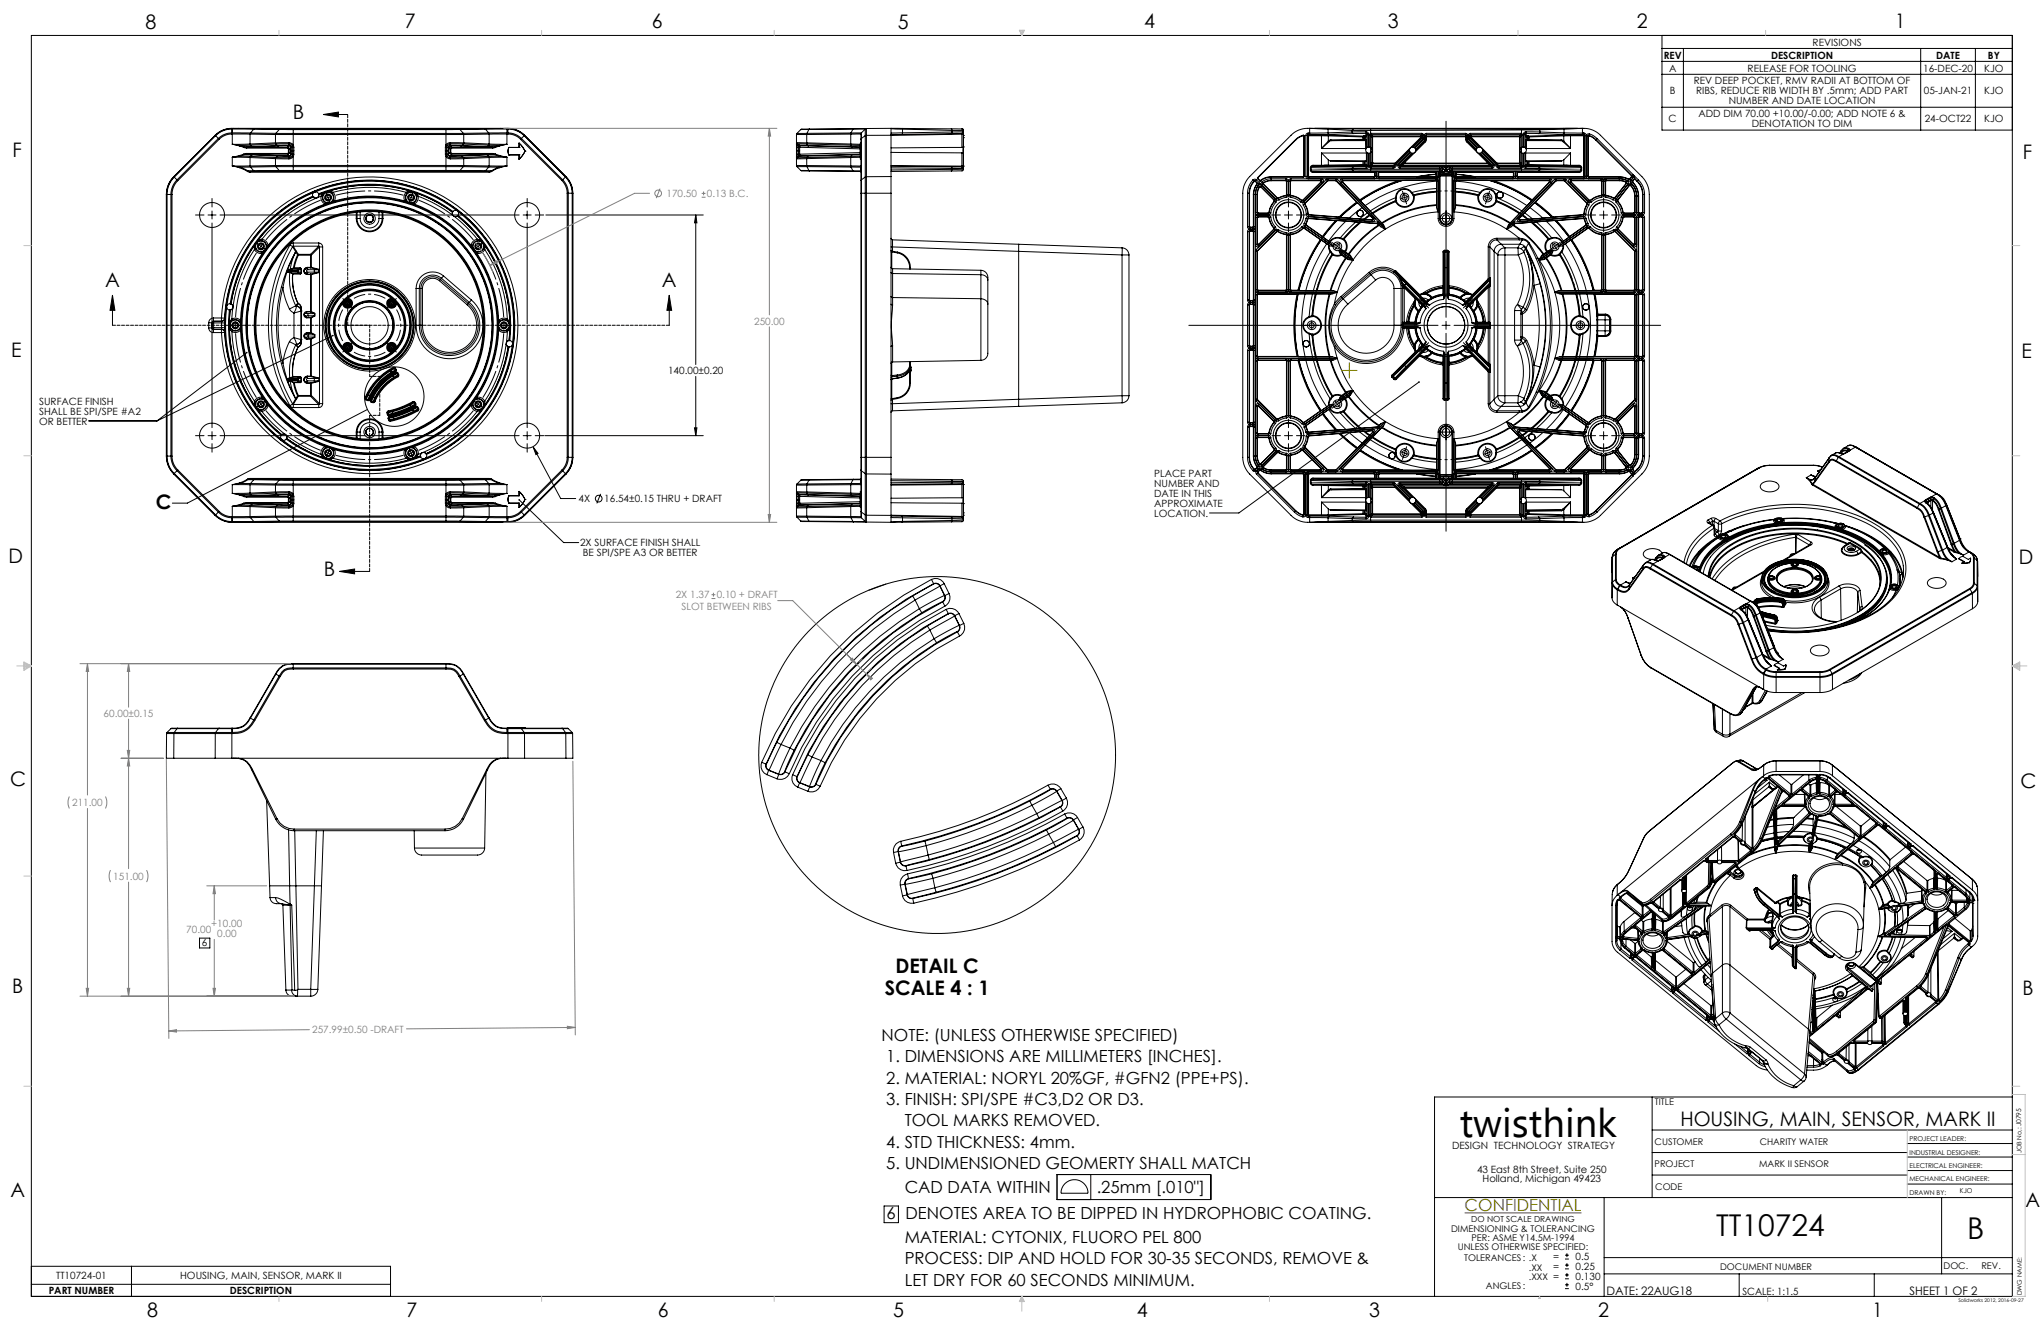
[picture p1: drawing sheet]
<svg xmlns="http://www.w3.org/2000/svg" width="864mm" height="559mm" viewBox="0 0 864 559" stroke-linecap="round" stroke-linejoin="round" font-family="sans-serif">
<defs><g id="words">
<text font-size="16.9" x="617.6" y="480.9">twisthink</text>
<g font-size="12.7">
<text x="726.1" y="523">TT10724</text>
<text x="832.4" y="523.9">B</text>
</g>
<g font-size="8.5">
<text x="171.3" y="12">7</text>
<text x="484.1" y="12">4</text>
<text x="587.3" y="12">3</text>
<text x="692.6" y="12">2</text>
<text x="801.8" y="12">1</text>
<text x="61.5" y="12.1">8</text>
<text x="275.8" y="12">6</text>
<text x="379.9" y="12.1">5</text>
<text x="123.9" y="50.4">B</text>
<text x="5.3" y="66.5">F</text>
<text x="855.9" y="67.1">F</text>
<text x="44.5" y="121.4">A</text>
<text x="280.1" y="121.4">A</text>
<text x="4.7" y="151">E</text>
<text x="855.3" y="151.6">E</text>
<text x="65.9" y="215.3">C</text>
<text x="3.6" y="238.1">D</text>
<text x="854.3" y="238.7">D</text>
<text x="137.1" y="243.7">B</text>
<text x="4.3" y="332.6">C</text>
<text x="854.9" y="333.2">C</text>
<text x="379" y="411.6">DETAIL C</text>
<text x="5.1" y="420.2">B</text>
<text x="374.4" y="421">SCALE 4 : 1</text>
<text x="855.7" y="420.9">B</text>
<text x="711" y="476.3">HOUSING, MAIN, SENSOR, MARK II</text>
<text x="4.4" y="506.5">A</text>
<text x="857" y="510.4">A</text>
<text x="62.3" y="557.1">8</text>
<text x="172" y="557.1">7</text>
<text x="278.3" y="557.1">6</text>
<text x="377.9" y="556.9">5</text>
<text x="481" y="556.9">4</text>
<text x="579.3" y="557">3</text>
<text x="676.2" y="557.1">2</text>
<text x="792.4" y="557">1</text>
</g>
<g font-size="7.1">
<text x="373" y="440.3">NOTE: (UNLESS OTHERWISE SPECIFIED)</text>
<text x="375" y="449.3">1. DIMENSIONS ARE MILLIMETERS [INCHES].</text>
<text x="375" y="458.4">2. MATERIAL: NORYL 20%GF, #GFN2 (PPE+PS).</text>
<text x="375" y="467.4">3. FINISH: SPI/SPE #C3,D2 OR D3.</text>
<text x="382.8" y="476.5">TOOL MARKS REMOVED.</text>
<text x="375" y="485.5">4. STD THICKNESS: 4mm.</text>
<text x="375" y="494.6">5. UNDIMENSIONED GEOMERTY SHALL MATCH</text>
<text x="382.8" y="504.8">CAD DATA WITHIN</text>
<text x="464" y="504.8">.25mm [.010&quot;]</text>
<text x="375.2" y="515.7">6</text>
<text x="383.2" y="515.7">DENOTES AREA TO BE DIPPED IN HYDROPHOBIC COATING.</text>
<text x="382.8" y="525.8">MATERIAL: CYTONIX, FLUORO PEL 800</text>
<text x="382.8" y="534.8">PROCESS: DIP AND HOLD FOR 30-35 SECONDS, REMOVE &amp;</text>
<text x="382.8" y="543.9">LET DRY FOR 60 SECONDS MINIMUM.</text>
</g>
<text font-size="7.1" fill="#f00" x="619.7" y="512.3">CONFIDENTIAL</text>
<g font-size="4.9">
<text x="679.8" y="547.6">DATE: 22AUG18</text>
<text x="808" y="547.6">SHEET 1 OF 2</text>
</g>
<g font-size="4.2">
<text x="767" y="19.3">REVISIONS</text>
<text x="704" y="24.8">REV</text>
<text x="749.4" y="24.8">DESCRIPTION</text>
<text x="819.3" y="24.8">DATE</text>
<text x="841.1" y="24.8">BY</text>
<text x="706.2" y="30.3">A</text>
<text x="716.6" y="35.7">REV DEEP POCKET, RMV RADII AT BOTTOM OF</text>
<text x="739.5" y="30.3">RELEASE FOR TOOLING</text>
<text x="813.8" y="30.3">16-DEC-20</text>
<text x="839.6" y="30.3">KJO</text>
<text x="706.6" y="40">B</text>
<text x="717.7" y="40">RIBS, REDUCE RIB WIDTH BY .5mm; ADD PART</text>
<text x="814" y="40">05-JAN-21</text>
<text x="839.6" y="40">KJO</text>
<text x="731.4" y="44.2">NUMBER AND DATE LOCATION</text>
<text x="706.1" y="51.8">C</text>
<text x="718.6" y="49.6">ADD DIM 70.00 +10.00/-0.00; ADD NOTE 6 &amp;</text>
<text x="741.2" y="53.9">DENOTATION TO DIM</text>
<text x="814.4" y="51.8">24-OCT22</text>
<text x="839.6" y="51.8">KJO</text>
<text x="282.7" y="158.3">140.00±0.20</text>
<text x="16.5" y="171.2">SURFACE FINISH</text>
<text x="16.5" y="175.4">SHALL BE SPI/SPE #A2</text>
<text x="16.5" y="179.6">OR BETTER</text>
<text x="488.4" y="201.9">PLACE PART</text>
<text x="488.4" y="206.1">NUMBER AND</text>
<text x="244.8" y="212.5">4X</text>
<text x="255.7" y="212.5">16.54±0.15 THRU + DRAFT</text>
<text x="488.4" y="210.2">DATE IN THIS</text>
<text x="488.4" y="214.4">APPROXIMATE</text>
<text x="488.4" y="218.6">LOCATION.</text>
<text x="245.4" y="231.1">2X SURFACE FINISH SHALL</text>
<text x="246.6" y="235.3">BE SPI/SPE A3 OR BETTER</text>
<text x="85.4" y="400.1">6</text>
<text x="614.4" y="485.9">DESIGN TECHNOLOGY STRATEGY</text>
<text x="625" y="496">43 East 8th Street, Suite 250</text>
<text x="627.3" y="500.2">Holland, Michigan 49423</text>
<text x="657.2" y="533.1">=</text>
<text x="666.7" y="533.1">0.5</text>
<text x="657.2" y="537.3">=</text>
<text x="666.7" y="537.3">0.25</text>
<text x="23.7" y="541">TT10724-01</text>
<text x="76.2" y="541">HOUSING, MAIN, SENSOR, MARK II</text>
<text x="666.7" y="541.5">0.130</text>
<text x="666.7" y="545.7">0.5°</text>
<text x="20.6" y="547.3">PART NUMBER</text>
<text x="97.3" y="547.3">DESCRIPTION</text>
<text x="737.3" y="547.6">SCALE: 1:1.5</text>
</g>
<g font-size="4.2" fill="#808080">
<text x="282" y="83.3">170.50</text>
<text x="299.1" y="83.3">0.13 B.C.</text>
<text x="319.1" y="137.3">250.00</text>
<text x="285.9" y="253.1">2X 1.37</text>
<text x="303.3" y="253.1">0.10 + DRAFT</text>
<text x="288.4" y="258.2">SLOT BETWEEN RIBS</text>
<text x="43.9" y="303.3">60.00±0.15</text>
<text x="30.6" y="341">211.00</text>
<text x="48" y="372.2">151.00</text>
<text x="78.8" y="394.6">70.00</text>
<text x="89.4" y="392.3">+10.00</text>
<text x="92" y="396.4">0.00</text>
<text x="132.1" y="437">257.99±0.50 -DRAFT</text>
</g>
<g font-size="3.9">
<text x="700.3" y="467.5">TITLE</text>
<text x="700.1" y="484.4">CUSTOMER</text>
<text x="744.6" y="484.4">CHARITY WATER</text>
<text x="700.1" y="493.7">PROJECT</text>
<text x="744.4" y="493.7">MARK II SENSOR</text>
<text x="700.4" y="503.4">CODE</text>
<text x="614" y="521">DIMENSIONING &amp; TOLERANCING</text>
<text x="622.6" y="524.8">PER: ASME Y14.5M-1994</text>
<text x="616.9" y="528.7">UNLESS OTHERWISE SPECIFIED:</text>
<text x="619.5" y="533.6">TOLERANCES: .X</text>
<text x="646.9" y="537.5">.XX</text>
<text x="727.8" y="537.3">DOCUMENT NUMBER</text>
<text x="822.4" y="536.9">DOC.</text>
<text x="838.4" y="536.9">REV.</text>
<text x="628.8" y="545.2">ANGLES:</text>
<text x="646.9" y="541.4">.XXX =</text>
</g>
<text font-size="3.5" x="622.5" y="516.8">DO NOT SCALE DRAWING</text>
<g font-size="2.8">
<text x="808" y="482.6">PROJECT LEADER:</text>
<text x="808" y="488.6">INDUSTRIAL DESIGNER:</text>
<text x="808" y="494.2">ELECTRICAL ENGINEER:</text>
<text x="808" y="499.7">MECHANICAL ENGINEER:</text>
<text x="808" y="505.6">DRAWN BY:</text>
<text x="829.3" y="504.7">KJO</text>
</g>
<g font-size="2.7">
<text x="855.3" y="487.9" transform="rotate(-90 855.3 487.9)">JOB No,:J0795</text>
<text x="855.4" y="548" transform="rotate(-90 855.4 548)">DWG NAME:</text>
</g>
<text font-size="2.1" x="828.7" y="550.6">Solidworks 2012, 2016-09-27</text>
</g></defs>
<g fill="none" stroke="#000" stroke-width=".42">
<path d="M13.3 15h838.2v533.4h-838.2zM703.2 15v40h148.3M703.2 20.5h148.3M703.2 26h148.3M703.2 31.4h148.3M712.3 20.5v34.5M812.7 20.5v34.5M835.8 20.5v34.5M91.1 57.2v.1M91.1 57.2l-17.6 17.5M91.1 57.3l.1 .1M91.1 57.3l-17.5 17.5"/>
<path d="M91.2 57.4l1.2 1.2M91.2 57.4l-17.5 17.5M92.4 58.6l.3 .3M92.4 58.6l-17.5 17.5M92.7 58.9l-17.5 17.5M98.1 54.3h116.8M98.1 56.7a7.5 7.5 0 0 0-5.4 2.2M98.1 56.2v.5M98.1 56.2a8.4 8.4 0 0 0-5.7 2.4M98.1 54.6a10 10 0 0 0-6.9 2.8M98.1 54.4v.2M98.1 54.4a10.4 10.4 0 0 0-7 2.9"/>
<path d="M98.1 54.3a9.8 9.8 0 0 0-7 2.9M98.1 54.3v.1M98.1 54.6v1.6M98.1 54.6h.2M98.1 54.4h.2M98.1 56.7h.2M98.1 56.2h.2M98.3 54.4h9.5M98.3 56.7h7.5M98.3 56.2v.5M98.3 56.2l7.7 .1M98.3 54.6h9.1"/>
<path d="M98.3 54.4v.2M98.3 54.6v1.6M98.3 56.7v4.4M105.8 56.7l10.8 .2M105.8 56.7v4.2M106 56.3l-.2 .4M106 56.3l10.7 .1M107.4 54.6l10.7 .2M107.4 54.6l-1.4 1.7M107.8 54.4l-.4 .2M107.8 54.4l10.7 .2M116.6 56.9h7.5"/>
<path d="M116.6 56.9v3.5M116.7 56.4l-.1 .5M116.7 56.4h7.4M118.1 54.8h6M118.1 54.8l-1.4 1.6M118.5 54.6h5.6M118.5 54.6l-.4 .2M124.1 56.4v.5M124.1 54.6v.2M124.1 54.8v1.6M124.1 56.9v4.4M124.1 56.9h64.6"/>
<path d="M124.1 56.4h64.6M124.1 54.8h64.6M124.1 54.6h64.6M136.8 48.4l6.4-1v2.1zM136.8 48.4h10.3M188.7 56.9h7.5M188.7 56.4v.5M188.7 54.6v.2M188.7 54.8v1.6M188.7 56.9v4.4M194.2 54.6h-5.5M194.2 54.6l.4 .2"/>
<path d="M194.6 54.8h-5.9M194.6 54.8l1.4 1.6M196 56.4h-7.3M196 56.4l.2 .5M196.2 56.9v3.5M205 54.4l.4 .2M205 54.4l-10.8 .2M205.4 54.6l-10.8 .2M205.4 54.6l1.4 1.7M206.8 56.3l.2 .4M206.8 56.3l-10.8 .1M207 56.7l-10.8 .2"/>
<path d="M207 56.7v4.2M214.5 54.4h-9.5M214.5 56.7h-7.5M214.5 56.2l-7.7 .1M214.5 56.2v.5M214.5 54.6h-9.1M214.5 54.4v.2M214.5 54.6v1.6M214.5 56.7v4.4M214.5 54.6h.4M214.5 54.4h.4M214.5 56.7h.4"/>
<path d="M214.5 56.2h.4M214.9 56.7a7.5 7.5 0 0 1 5.4 2.2M214.9 56.2v.5M214.9 56.2a8.4 8.4 0 0 1 5.7 2.4M214.9 54.6a10 10 0 0 1 6.9 2.8M214.9 54.4v.2M214.9 54.4a10.4 10.4 0 0 1 7 2.9M214.9 54.3a9.8 9.8 0 0 1 7.1 2.9M214.9 54.3v.1M214.9 54.6v1.6M220.3 58.9l17.5 17.5M220.6 58.6l-.3 .3"/>
<path d="M220.6 58.6l17.5 17.5M221.8 57.4l17.5 17.5M221.8 57.4l-1.2 1.2M221.9 57.3l-.1 .1M221.9 57.3l17.5 17.5M222 57.2l-.1 .1M222 57.2l17.5 17.5M337 56.9h4.3M337 56.9v4.4M337.2 56.4l-.2 .5M338.8 54.8l-1.6 1.6M341.3 56.9v3.5"/>
<path d="M341.5 56.4l-.2 .5M341.5 56.4h-4.3M342.2 54.8h-3.4M342.2 54.8l-.7 1.6M342.5 54.6l-.3 .2M342.5 54.6l-3.7 .2M360 56.7v4.2M360 56.7l-18.7 .2M360.1 56.3l-.1 .4M360.1 56.3l-18.6 .1M360.9 54.6l-.8 1.7M360.9 54.6l-18.7 .2"/>
<path d="M361.1 54.4l-.2 .2M361.1 54.4l-18.6 .2M364.3 56.7v2.2M364.3 56.7h-4.3M364.3 58.9v17.5M364.5 58.6l-.2 .3M364.5 56.2v2.4M364.5 56.2l-.2 .5M364.5 56.2l-4.4 .1M364.5 58.6v17.5M366.1 54.6v2.8M366.1 54.6h-5.2"/>
<path d="M366.1 57.4v17.5M366.1 57.4l-1.6 1.2M366.1 54.6l-1.6 1.6M366.6 57.3l-.5 .1M366.6 54.4v2.9M366.6 54.4l-.5 .2M366.6 54.4h-5.5M366.6 57.3v17.5M377 54.3v2.9M377 54.3l4.9 .3M377 54.3h4.7M377 57.2v17.5"/>
<path d="M377 57.2l-10.4 .1M377 54.3l-10.4 .1M381.6 56.9h-4.6M381.7 54.3l.2 .3M381.7 54.3l20.8 .2M381.9 56.2l-4.9 .1M381.9 56.2l-.3 .7M381.9 54.6l20.9 .6M381.9 54.6v1.6M402.5 54.5l.3 .7M402.5 54.5h4.5M402.5 56.5l-20.9 .4"/>
<path d="M402.8 55.8l-.3 .7M402.8 55.2h4.9M402.8 55.2v.6M402.8 55.8l-20.9 .4M406.8 56.4l-4.3 .1M406.8 56.4l.2 .4M407 56.8h.6M407 56.8v5.6M407 56.8l-30 .5M407 54.5l.7 .7M407 54.5l.6 .3M407.5 55.8l.1 1"/>
<path d="M407.5 55.8h-4.7M407.5 55.8l-.7 .6M407.6 56.8v5.4M407.7 55.2v2.1M407.7 57.3h.1M407.7 55v.2M407.7 58.2v.6M407.7 58.2h.1M548.1 59.1l-16 16M548.1 59.1l.2 .1M548.3 59.2l-15.9 15.9M551.3 57.4l-1.3 .5-1.7 1.3"/>
<path d="M551.3 57.4l.4 .3M551.4 57.2l.5 .3M551.4 57.2l-1.7 .7-1.6 1.2M551.4 57.2l-.1 .2M551.7 57.7v16.7M551.9 57.5l-.2 .2M551.9 57.5v17.1M552.5 57.3h.7M552.5 57.3v17.3M553.2 57.3v17.3M553.2 57.3l.2 .1M553.4 57.4h.3"/>
<path d="M553.4 57.4v17M553.5 56.3l-.5 .1-.5 .9M553.5 56.3v.7M553.5 57l-.3 .3M553.5 57h.6M553.5 57l.2 .1M553.5 56.3h.6M553.7 57.1l-.3 .3M553.7 57.1v.3M553.7 57.1h5.5M553.7 57.4h5.5M553.7 57.4v17.4"/>
<path d="M554.1 56.3v.7M554.1 54.3l7.8 .3M554.1 54.3h2.3M554.1 54.3a10.1 10.1 0 0 0-7.8 2.9l-17.5 17.5a10.2 10.2 0 0 0-2.9 7v111.8a10.2 10.2 0 0 0 2.9 7.1l17.5 17.4a10.2 10.2 0 0 0 7.8 2.9M554.1 54.3v2M556.4 54.3h5.8M556.4 54.3h110.9M559.2 57.1h3.1M559.2 57.4l2.8 .1M559.2 57.1v.3M559.2 57.4v5.4M561.9 54.6l10.2 .6"/>
<path d="M561.9 56.2l.6 .7M561.9 56.2l-7.8 .1M561.9 54.6v1.6M562 59.7l-2.8 3.1M562 59.7l.3 .2M562 57.5v2.2M562 57.5l14.7 .4M562.2 54.3l10.5 .2M562.2 54.3l-.3 .3M562.3 57.1l-.3 .4M562.3 59.9l-3.1 2.9M562.3 57.1l14.7 .5"/>
<path d="M562.5 56.9l-8.4 .1M563.1 59.2l-1.1 .5M563.1 59.2l.3 .3M563.4 59.5l-1.1 .4M563.4 59.5h14.4M572.1 55.2h7.8M572.1 55.8l.6 .7M572.1 55.2v.6M572.1 55.8l-10.2 .4M572.7 54.5h7.2M572.7 54.5l-.6 .7M572.7 56.5l-10.2 .4"/>
<path d="M576.7 58.9l.3 .4M576.7 58.9h.5M576.7 57.9h.5M576.7 57.9v1M576.7 58.9l-13.6 .3M577 57.6h.2M577 57.6l-.3 .3M577 59.3h.2M577 59.3l-13.6 .2M577.2 58.9v.4M577.2 57.6v.3M577.2 57.6h.2"/>
<path d="M577.2 59.3h.2M577.2 58.9h.2M577.2 57.9h.2M577.2 57.9v1M577.4 57.6h.2M577.4 59.3h.2M577.4 58.9v.4M577.4 58.9h.5M577.4 57.9h.5M577.4 57.6v.3M577.4 57.9v1M577.6 57.6l.3 .3"/>
<path d="M577.6 59.3l.2 .2M577.8 59.5l.1 3.3M577.9 58.9l-.3 .4M577.9 57.9v1M577.9 58.9l.2 .3M578 55.8l.9 .3 .2 .7M578 55.8h-5.9M578 55.8l.2 .6M578.1 59.2l.1 3.5M578.1 59.2l-.3 .3M578.2 56.4l.3 .4M578.2 56.4l-5.5 .1"/>
<path d="M578.2 56.4l-.6 1.2M578.5 56.8h.6M578.5 56.8v5.6M578.5 56.8l-.6 1.1M579.1 56.8v5.4a1.32 1.32 0 0 0-1.2 1.3 1.32 1.32 0 0 0 1.2 1.3v5.5M579.3 57.3v4.9a1.33 1.33 0 0 1 1.2 1.3 1.33 1.33 0 0 1-1.2 1.3v5.5M579.3 57.3h.6M579.9 57.3v13M579.9 57.3l.6 .6M579.9 56.4l-.6 .9M579.9 54.5h63.9M579.9 54.5v.7"/>
<path d="M579.9 56.4l.2 .6M579.9 55.2v1.2M580.1 57l-.2 .3M580.2 56.4h-.3M580.2 56.4v.5M580.2 56.9l-.1 .1M580.2 56.9h21.4M580.2 56.4h21.4M580.2 56.9l.6 .6M580.5 57.9h.3M580.5 57.9v5.2M580.8 57.5l-.3 .4"/>
<path d="M580.8 57.5v.4M580.8 57.5h20.4M580.8 57.9v11.1M580.8 57.9h20.4M601.2 57.5l.3 .4M601.2 58.1l.3 .2M601.2 57.9h.3M601.2 58.1h.3M601.2 57.5v.4M601.2 58.1l-10.9 10.9M601.2 57.9v.2M601.5 58.3l.3 .2"/>
<path d="M601.5 58.3l-3.9 3.9M601.5 58.1v.2M601.5 58.1l.4 .1M601.5 57.9v.2M601.6 56.4l.6 .3 .2 .6M601.6 56.9l.3 .4M601.6 56.4v.5M601.6 56.9l-.4 .6M601.8 58.5l.4 .4M601.8 58.5l-3.7 3.7M601.9 58.2l-.1 .3M601.9 58.2h.5"/>
<path d="M601.9 57.3h.5M601.9 57.3v.9M601.9 57.3l-.4 .6M602.2 58.9l-3.6 3.6a1.33 1.33 0 0 0-1.8 .1 1.33 1.33 0 0 0-.1 1.7l-6.5 6.6M602.4 58.2l-.2 .7M602.4 57.3v.9M602.5 58.9l.4 .3M602.5 58.9l-3.8 3.8a1.34 1.34 0 0 1 0 1.8 1.34 1.34 0 0 1-1.8 .1l-5.2 5.1M602.7 58.5l-.2 .4M602.7 57.3h.5M602.7 58.5h.5l-.3 .7M602.7 57.3v1.2"/>
<path d="M602.9 59.7l.3 .3M602.9 59.2l-3.9 4M602.9 59.2v.5M602.9 59.7l-3.8 3.9M603.2 60l-9 8.9M603.2 59l-.3 .7M603.2 59h.4M603.2 57.3v1.7M603.6 56.4l-.7 .3-.2 .6M603.6 56.4v.5M603.6 56.9l-.4 .4M603.6 57.5l-.4 .3 .4 .1"/>
<path d="M603.6 57.5v.4M603.6 59l-.4 1M603.6 56.9h16.5M603.6 56.4h16.5M603.6 56.9v.6M603.6 57.9v1.1M603.6 57.5h16.5M603.6 57.9h16.5M611.9 51.3v82.9M620.1 56.4l.7 .3 .2 .6M620.1 56.9l.4 .4M620.1 56.4v.5"/>
<path d="M620.1 57.5l.4 .4h-.4M620.1 59h.4M620.1 57.5v.4M620.1 59l.4 1M620.1 56.9v.6M620.1 57.9v1.1M620.5 57.3h.5M620.5 59l.3 .7M620.5 57.3v1.7M620.5 60l9 8.9M620.8 59.7l-.3 .3M620.8 59.2l3.9 4"/>
<path d="M620.8 59.2v.5M620.8 59.7l3.9 3.9M621 58.5l.2 .4M621 58.5h-.5l.3 .7M621 57.3v1.2M621.2 58.9l-.4 .3M621.2 58.9l3.7 3.8a1.36 1.36 0 0 0 .2 1.8 1.36 1.36 0 0 0 1.8 .1l5.1 5.1M621.3 58.2l.3 .7M621.3 58.2h.5M621.3 57.3h.5M621.3 57.3v.9M621.6 58.9l3.6 3.6a1.33 1.33 0 0 1 1.7 .1 1.33 1.33 0 0 1 .1 1.7l6.6 6.6"/>
<path d="M621.8 58.2l.1 .3M621.8 57.3v.9M621.8 57.3l.4 .6M621.9 58.5l-.3 .4M621.9 58.5l3.8 3.7M622.2 56.4l-.6 .3-.3 .6M622.2 56.4v.5M622.2 56.9l-.4 .4M622.2 58.1l.1 .2M622.2 58.1h.3M622.2 57.9h.3M622.2 56.9h21.3"/>
<path d="M622.2 56.4h21.3M622.2 57.9v.2M622.2 56.9l.3 .6M622.2 58.1l-.4 .1M622.3 58.3l-.4 .2M622.3 58.3l3.8 3.9M622.5 57.5l-.3 .4M622.5 58.1l-.2 .2M622.5 57.5v.4M622.5 57.5h20.4M622.5 58.1l10.9 10.9M622.5 57.9v.2"/>
<path d="M622.5 57.9h20.4M642.9 57.5l.4 .4M642.9 57.9h.4M642.9 57.5v.4M642.9 57.9v11.1M643.3 57.9v5.2M643.5 56.4h.3M643.5 56.4v.5M643.5 56.9l.1 .1M643.5 56.9l-.6 .6M643.6 57l.3 .3M643.8 56.4l.6 .9"/>
<path d="M643.8 55l-63.9 .2M643.8 54.5v.5M643.8 56.4l-.2 .6M643.8 55v1.4M643.9 57.3h.5M643.9 57.3v5.1M643.9 57.3l-.6 .6M644.4 57.3v4.9l-.6 .2M644.6 56.8v5.4a1.32 1.32 0 0 1 1.3 1.3 1.32 1.32 0 0 1-1.3 1.3v5.5M644.6 56.8h.6M645.2 56.8v5.6M645.2 56.8l.6 1.1"/>
<path d="M645.5 56.4l-.3 .4M645.5 56.4l5.4 .1M645.5 56.4l.6 1.2M645.6 59.2l-.1 3.5M645.6 59.2l.3 .3M645.7 55.8h5.8M645.7 55.8l-.7 .2-.4 .8M645.7 55.8l-.2 .6M645.8 58.9l.3 .4M645.8 57.9h.5M645.8 58.9h.5M645.8 57.9v1"/>
<path d="M645.8 58.9l-.2 .3M645.9 59.5v3.3M645.9 59.5h14.4M646.1 57.6l-.3 .3M646.1 57.6h.2M646.1 59.3h.2M646.1 59.3l-.2 .2M646.3 58.9v.4M646.3 57.6v.3M646.3 57.6h.2M646.3 59.3h.2M646.3 57.9v1"/>
<path d="M646.3 58.9h.2M646.3 57.9h.2M646.5 57.6h.2M646.5 59.3h.2M646.5 58.9h.5M646.5 58.9v.4M646.5 57.9h.5M646.5 57.6v.3M646.5 57.9v1M646.7 57.6l.3 .3M646.7 59.3l13.6 .2M647 58.9l-.3 .4"/>
<path d="M647 57.9v1M647 58.9l13.6 .3M650.9 56.5l10.3 .4M651.2 54.5h-7.4M651.2 54.5l.3 .4M651.5 54.9l-7.7 .1M651.5 55.8l-.6 .7M651.5 54.9v.9M651.5 55.8l10.3 .4M660.3 59.5l1.1 .4M660.6 59.2l1.1 .5M660.6 59.2l-.3 .3"/>
<path d="M661.2 56.9l8.4 .1M661.4 57.1l.3 .4M661.4 59.9l3.1 2.9M661.4 57.1l-14.7 .5M661.5 54.3l-10.3 .2M661.5 54.3l.3 .3M661.7 59.7l2.8 3.1M661.7 59.7l-.3 .2M661.7 57.5v2.2M661.7 57.5l-14.7 .4M661.8 54.6l-10.3 .3M661.8 56.2l-.6 .7"/>
<path d="M661.8 56.2l7.8 .1M661.8 54.6v1.6M664.5 57.1h-3.1M664.5 57.1v.3M664.5 57.4l-2.8 .1M664.5 57.1h5.5M664.5 57.4h5.5M664.5 57.4v5.4M667.3 54.3h-5.8M667.3 54.3h2.3M669.6 56.3v.7M669.6 54.3l-7.8 .3"/>
<path d="M669.6 54.3a10 10 0 0 1 7.6 2.9l17.5 17.5a10.7 10.7 0 0 1 3.2 7.6v110.6a10.6 10.6 0 0 1-3.2 7.6l-17.5 17.5a10.2 10.2 0 0 1-7.6 2.9M669.6 57h.5M669.6 54.3v2M669.6 56.3h.5M670 57.1l.3 .3M670 57.4h.3M670 57.1v.3M670 57.4v17.4M670.1 56.3h.1M670.1 56.3v.7M670.1 57h.1M670.1 57l.4 .3"/>
<path d="M670.1 57l-.1 .1M670.2 56.3l.7 .4 .3 .6M670.2 57l.3 .3M670.3 57.4v17M670.5 57.3l-.2 .1M670.5 57.3h.7M670.5 57.3v17.3M670.5 57.3h.1M671.2 57.3v17.3M671.9 57.6l.1 .2M671.9 57.6v17M672 57.8v16.6"/>
<path d="M672.3 57.3l1.6 .7 1.4 1.1M672.3 57.3l-.4 .3M672.3 57.3l.2 .2M672.5 57.5l-.5 .3M672.5 57.5l2.7 1.7M672.5 56.7l1.8 .7 1.5 1.2M672.5 56.7h-.7l-.5 .4-.1 .5h.7M672.5 56.7l-.2 .6M675.2 59.2l15 15.1M675.3 59.1l15.2 15.2M675.3 59.1l-.1 .1M675.8 58.6l-.5 .5"/>
<path d="M675.8 58.6l15.2 15.2M703.2 45.4h148.3M73.5 74.7a10.7 10.7 0 0 0-3.1 7.6M73.5 74.7l.1 .1M73.6 74.8l.1 .1M73.6 74.8a10.7 10.7 0 0 0-3.1 7.5M73.7 74.9a10.6 10.6 0 0 0-3 7.4M73.7 74.9l1.2 1.2M74.9 76.1l.3 .3M74.9 76.1a8.8 8.8 0 0 0-2.6 6.2M75.2 76.4a8.3 8.3 0 0 0-2.4 5.9M98.3 66.5l7.5 .1"/>
<path d="M98.3 70.2l3.1 .5M98.3 61.1l3.2 .4M98.3 61.1l3.2 .7M98.3 70.2l3.1 .7M98.3 66.5v3.7M101.4 70.9l3.3 1.7M101.4 70.7l3.5 1.6M101.4 70.7v.2M101.5 61.8l1.7 .6M101.5 65.8v.2M101.5 65.8l-3.2 .7M101.5 66l-3.2 .5"/>
<path d="M101.5 66l4.5 .1M101.5 61.5l1.8 .7M101.5 61.5v.3M103.2 62.4l1.2 .3M103.2 65.2l.1 .2M103.2 65.2l-1.7 .6M103.3 65.4l-1.8 .6M103.3 65.4l3.3 .1M103.3 62.2l1.1 .1M103.3 62.2l-.1 .2M104.4 65.2l2.6 .1M104.4 65.2l-1.1 .2"/>
<path d="M104.4 62.3v.4M104.4 64.9l-1.2 .3M104.4 64.9v.3M104.4 62.3h17.3M104.4 65.2h17.3M104.4 64.9h17.3M104.4 62.7h17.3M104.7 72.6l1.1 .2M104.9 72.3l.9 .2M104.9 72.3l-.2 .3M105.8 72.5h2M105.8 72.5v.3"/>
<path d="M105.8 72.5h101.2M105.8 72.8h101.2M105.8 60.9l.2 .5M105.8 70.2l.2 .5M105.8 70.2h-7.5M105.8 60.9l-7.5 .2M105.8 66.6l10.8 .5M105.8 66.6v3.6M106 66.1l-.2 .5M106 70.7h-4.6M106 61.4l-4.5 .1M106 66.1l10.7 .5"/>
<path d="M106 70.7l1.4 1.6M106 61.4l.6 .7M106.6 62.1l.4 .1M106.6 62.1l-3.3 .1M106.6 65.5l10.7 .5M106.6 65.5l-.6 .6M107 62.2l-2.6 .1M107 65.3l-.4 .2M107 65.3l10.7 .5M107.4 72.3l.4 .2M107.4 72.3h-2.5M116.6 60.4l.1 .5"/>
<path d="M116.6 67.1l5.6 .1M116.6 70l.1 .5M116.6 67.1v2.9M116.6 60.4l-10.8 .5M116.6 70l-10.8 .2M116.7 66.6l5.6 .1M116.7 66.6l-.1 .5M116.7 70.5h7.4M116.7 60.9l.6 .7M116.7 70.5l1.4 1.6M116.7 60.9l-10.7 .5M116.7 70.5l-10.7 .2"/>
<path d="M117.3 66l5 .1M117.3 61.6l.4 .1M117.3 66l-.6 .6M117.3 61.6l-10.7 .5M117.7 65.8l-.4 .2M117.7 65.8l4.6 .1M117.7 61.7l-10.7 .5M118.1 72.1l.4 .2M118.1 72.1l-10.7 .2M118.5 72.3l-10.7 .2M121.7 62.3l.6 .7M121.7 62.3v.4"/>
<path d="M121.7 64.9v.3M121.7 62.7l.3 .3M121.7 65.2l.6 .7M122 63h.3M122 64.6h.3M122 64.6l-.3 .3M122 63v1.6M122.2 60.4l.8 .1 1.1 .8M122.2 60.4h-5.6M122.2 60.4l.1 .4M122.3 60.8l-5.6 .1M122.3 66.7l-.1 .5"/>
<path d="M122.3 60.8v.7M122.3 60.8l1.3 .8M122.3 61.5l-5 .1M122.3 61.5v.1M122.3 61.5h.1M122.3 66.1v.6M122.3 61.5l.6 .2 .3 .6M122.3 66.1h.1M122.3 65.9v.2M122.3 61.6l-4.6 .1M122.3 65.9h.1M122.3 61.5l.1 .1"/>
<path d="M122.3 64.6l-.1 .5-.5 .1M122.3 61.6h.1M122.3 61.6l-.6 .7M122.3 64.6l.7 .6M122.3 63v1.6M122.4 61.7l.6 .6M123 63.8h1.3M123 65.3h.2M123 65.3l-.2 .4-.5 .2M123 62.3h.2M123 65.2h.2M123 62.3h.1"/>
<path d="M123 62.3v3M123 62.3l-.7 .7M123.2 65.3l-.3 .5-.6 .3M123.2 62.3h.1M123.2 62.3h.6M123.2 65.3h.6M123.2 62.3v3M123.6 66l-.4 .5-.9 .2M123.6 66l.5 .2M123.6 61.6l.2 .7M123.8 62.3h.5M123.8 65.3l-.2 .7"/>
<path d="M123.8 65.3h.5M123.8 62.3v3M124.1 66.2l-.7 .7-1.2 .3M124.1 70h-7.5M124.1 70v.5M124.1 72.1h-6M124.1 61.3l-.5 .3M124.1 61.3l.2 1M124.1 72.1v.2M124.1 72.3h-5.6M124.1 66.2v3.8M124.1 70.5v1.6"/>
<path d="M124.1 70h64.6M124.1 70.5h64.6M124.1 72.1h64.6M124.1 72.3h64.6M124.3 65.3l-.2 .9M124.3 62.3v3M188.5 65.3l.2 .9M188.5 65.3h.4M188.5 62.3h.4M188.5 63.8h1.3M188.5 62.3v3M188.7 66.2l1.1 .9 .7 .1"/>
<path d="M188.7 70h7.5M188.7 70.5h7.3M188.7 70v.5M188.7 72.1h5.9M188.7 61.3l.4 .3M188.7 61.3l-.2 1M188.7 72.3h5.5M188.7 72.1v.2M188.7 66.2v3.8M188.7 70.5v1.6M188.9 65.3l.2 .7M188.9 62.3v3"/>
<path d="M188.9 62.3h.7M188.9 65.3h.7M189.1 66l1.4 .7M189.1 66l-.4 .2M189.1 61.6l-.2 .7M189.6 65.3l.2 .5 .6 .3M189.6 62.3h.1M189.6 65.3h.2M189.6 62.3h.2M189.6 65.2h.2M189.6 62.3v3M189.8 65.3l.1 .4 .5 .2"/>
<path d="M189.8 62.3h.1M189.8 62.3v3M189.8 62.3l.6 .7M190.4 61.7l-.6 .6M190.4 61.5h.1M190.4 66.1l.1 .6M190.4 66.1h.1M190.4 61.5l-.6 .3-.2 .5M190.4 65.9v.2M190.4 61.6l4.7 .1M190.4 65.9h.1M190.4 61.5v.2"/>
<path d="M190.4 64.6l.2 .5 .5 .1M190.4 64.6h.3M190.4 63h.3M190.4 61.6v.1M190.4 61.6l.7 .7M190.4 64.6l-.6 .6M190.4 63v1.6M190.5 61.5l4.9 .1M190.5 61.5l-.1 .1M190.5 60.8l5.5 .1M190.5 66.7v.5M190.5 60.8l-.1 .7"/>
<path d="M190.5 60.8l-1.4 .8M190.5 60.4h5.7M190.5 60.4l-1.1 .2-.7 .7M190.5 60.4v.4M190.7 64.6l.4 .3M190.7 63v1.6M191.1 62.3l-.7 .7M191.1 64.9v.3M191.1 62.3v.4M191.1 62.7l-.4 .3M191.1 62.3h17.3M191.1 65.2h17.3"/>
<path d="M191.1 65.2l-.7 .7M191.1 64.9h17.3M191.1 62.7h17.3M194.2 72.3l10.8 .2M194.6 72.1l-.4 .2M194.6 72.1l10.8 .2M195.1 65.8l-4.7 .1M195.1 65.8l.3 .2M195.1 61.7l10.7 .5M195.4 66l-5 .1M195.4 61.6l-.3 .1M195.4 66l.6 .6"/>
<path d="M195.4 61.6l10.8 .5M196 66.6l-5.5 .1M196 66.6l.2 .5M196 60.9l-.6 .7M196 70.5l-1.4 1.6M196 60.9l10.8 .5M196 70.5l10.8 .2M196.2 60.4l-.2 .5M196.2 67.1l-5.7 .1M196.2 70l-.2 .5M196.2 67.1v2.9M196.2 60.4l10.8 .5"/>
<path d="M196.2 70l10.8 .2M205 72.5h2M205.4 72.3l-.4 .2M205.4 72.3h2.5M205.8 62.2l2.6 .1M205.8 65.3l.4 .2M205.8 65.3l-10.7 .5M206.2 62.1l-.4 .1M206.2 62.1l3.3 .1M206.2 65.5l-10.8 .5M206.2 65.5l.6 .6M206.8 66.1l.2 .5"/>
<path d="M206.8 70.7h4.5M206.8 61.4l4.4 .1M206.8 66.1l-10.8 .5M206.8 70.7l-1.4 1.6M206.8 61.4l-.6 .7M207 60.9l-.2 .5M207 70.2l-.2 .5M207 70.2h7.5M207 60.9l7.5 .2M207 66.6l-10.8 .5M207 66.6v3.6M207 72.5v.3"/>
<path d="M207.9 72.3l-.9 .2M207.9 72.3l.1 .3M208 72.6l-1 .2M208.4 65.2l-2.6 .1M208.4 65.2l1.1 .2M208.4 64.9l1.2 .3M208.4 64.9v.3M208.4 62.3v.4M209.5 65.4l-3.3 .1M209.5 65.4l1.7 .6M209.5 62.2l-1.1 .1M209.5 62.2l.1 .2"/>
<path d="M209.6 65.2l-.1 .2M209.6 62.4l-1.2 .3M209.6 65.2l1.7 .6M211.2 66l-4.4 .1M211.2 66l3.3 .5M211.2 61.5l-1.7 .7M211.2 61.5l.1 .3M211.3 65.8l-.1 .2M211.3 61.8l-1.7 .6M211.3 65.8l3.2 .7M211.3 70.7l-3.4 1.6M211.3 70.7l.1 .2"/>
<path d="M211.4 70.9l-3.4 1.7M214.5 66.5l-7.5 .1M214.5 70.2l-3.2 .5M214.5 61.1l-3.3 .4M214.5 61.1l-3.2 .7M214.5 70.2l-3.1 .7M214.5 66.5v3.7M215.3 62.4a3.7 3.7 0 0 0 0 3.1M215.3 62.4h.1M215.3 65.5h.1M215.3 65.5h4.3M215.3 62.4h4.3"/>
<path d="M219.6 60.6l1.6 1.7 .9 1.7M219.6 62.4v-1.9l1.6 1.8 .9 1.7M219.6 62.4h.1M219.6 65.5h.1M222.1 64h.1M222.1 64l-1.2 1.9-1.3 1.4M222.1 64l-1.2 2-1.3 1.3v-1.8M237.8 76.4a7.9 7.9 0 0 1 2.2 5.3M238.1 76.1l-.3 .3M238.1 76.1a7.9 7.9 0 0 1 2.4 5.6M239.3 74.9a9.6 9.6 0 0 1 2.8 6.8M239.3 74.9l-1.2 1.2"/>
<path d="M239.4 74.8l-.1 .1M239.4 74.8a9.8 9.8 0 0 1 2.9 6.9M239.5 74.7a10.2 10.2 0 0 1 2.9 7M239.5 74.7l-.1 .1M337 70l.2 .5M337 70h4.3M337 66.2l.1 1M337 61.3l.2 .3M337 63.8h1.3M337 62.3h.2M337 61.3v1M337 65.3v.9"/>
<path d="M337 65.3h.2M337 62.3v3M337 66.2v3.8M337.1 60.4l.2 .4M337.1 60.4h4.2M337.1 60.4l-.1 .9M337.2 70.5h4.3M337.2 66l.1 .7M337.2 66l-.2 .2M337.2 65.3v.7M337.2 61.6v.7M337.2 65.3h.7"/>
<path d="M337.2 70.5l1.6 1.6M337.2 62.3v3M337.3 66.7l-.2 .5M337.3 60.8l4.2 .1M337.3 60.8l.7 .7M337.3 60.8l-.1 .8M337.9 62.3h.4M337.9 62.3v2.9h.4M337.9 62.3h.1M337.9 65.3l.1 .8M337.9 65.3h.4M338 61.5l3.8 .1"/>
<path d="M338 61.5h.1M338 66.1l-.7 .6M338 61.5l.4 .1M338 66.1h.1M338 61.5l-.1 .8h-.7M338 61.5l.4 .2M338.3 65.3l.1 .6M338.3 62.3h.1M338.3 62.3v3M338.3 62.3l25.7 .7M338.4 61.7l-.1 .6M338.4 61.6l3.6 .1"/>
<path d="M338.4 65.9l-.4 .2M338.4 61.6v.1M338.8 72.1h3.5M338.8 72.1l3.7 .2M341.3 60.4l.2 .5M341.3 70l.2 .5M341.3 67.1l-4.2 .1M341.3 70l18.7 .2M341.3 60.4l18.7 .5M341.3 67.1v2.9M341.5 66.6l-.2 .5M341.5 66.6l-4.2 .1"/>
<path d="M341.5 60.9l18.6 .5M341.5 70.5l18.6 .2M341.5 70.5l.8 1.6M341.5 60.9l.3 .7M341.8 61.6l.2 .1M341.8 66l-3.8 .1M341.8 66l-.3 .6M341.8 61.6l18.6 .5M342 65.8l-.2 .2M342 65.8l-3.6 .1M342 61.7l18.6 .5M342.3 72.1l.2 .2"/>
<path d="M342.3 72.1l18.6 .2M342.5 72.3l18.6 .2M360 70.2h4.3l-.1 .5M360 70.2l.1 .5M360 60.9l.1 .5M360 60.9l4 .2M360 66.6v3.6M360 66.6l-18.7 .5M360.1 66.1l-.1 .5M360.1 70.7h4.1M360.1 61.4l4.1 .1M360.1 70.7l.8 1.6"/>
<path d="M360.1 61.4l.3 .7M360.1 66.1l-18.6 .5M360.4 62.1l3.8 .1M360.4 62.1l.2 .1M360.4 65.5l-.3 .6M360.4 65.5l-18.6 .5M360.6 62.2l3.4 .1v.7M360.6 65.3l-.2 .2M360.6 65.3l-18.6 .5M360.9 72.3h3.3M360.9 72.3l.2 .2M361.1 72.5h2.9"/>
<path d="M364 64.6v.6l-3.4 .1M364 72.5l.3 .3M364 64.6l-25.7 .6M364 63v1.6M364 64v3.3h.3M364 64h.3M364 66.5l-4 .1M364.2 72.3l.1 .3M364.2 65.4l-3.8 .1M364.2 72.3l-.2 .2M364.2 66l-4.1 .1M364.2 70.7l.1 .2"/>
<path d="M364.2 70.7v1.6M364.3 76.4v5.3M364.3 60.5l-.3 .1v3.4M364.5 76.1v5.6M364.5 76.1l-.2 .3M366.1 74.9v6.8M366.1 74.9l-1.6 1.2M366.6 74.8v6.9M366.6 74.8l-.5 .1M377 74.7v7M377 64.5l30 .2M377 74.7l-10.4 .1"/>
<path d="M377 70.3l25.5 .3M377 71l25.8 .2M377 70l30 .3M402.5 70.6l.3 .6M402.5 70.6h4.3M402.5 72.3l-25.5 .2M402.8 71.6l-.3 .7M402.8 71.2l4.7 .1M402.8 71.2v.4M402.8 71.6l-25.8 .3M406.8 70.6l.7 .7M407 70.3l-.2 .3"/>
<path d="M407 64.7l.6 .1M407 62.4l-30 .1M407 70.3h.6M407 64.7v5.6M407.6 70.3l-.1 1M407.6 62.2l-.2 1.3 .2 1.3M407.6 62.2l-.6 .2M407.7 62.2h.1M407.7 62.2v.2M407.7 64.6v.2M407.7 70.3v1.3M407.7 71.6h-4.9"/>
<path d="M407.7 71.6l-.6 .7h-4.6M407.7 70.3h.1M407.7 62.4v8.5M530.2 76.1a8 8 0 0 0-2.3 5.6M530.2 76.1l.5 .5M530.2 76.1h.1M530.2 76.1a.94 .94 0 0 1 1.4 0M530.7 76.6a7.3 7.3 0 0 0-2.2 5.1M530.7 76.6h.5M530.7 76.6v.2M530.7 76.8a7 7 0 0 0-2 4.9M530.7 76.6h.1"/>
<path d="M530.7 76.8h.5M531.2 76.6l1 1M531.2 76.6v.2M531.2 76.8l.8 .8M531.6 76.1l-.4 .5M531.6 76.1l1.5 1.5M532 77.6a7.3 7.3 0 0 0-1.7 4.7M532.1 75.1v.5M532.1 75.6l1.1 1.1M532.1 75.6h.3M532.1 75.1h.3M532.2 77.6a7.3 7.3 0 0 0-1.7 4.7"/>
<path d="M532.2 77.6h.9M532.2 77.6h-.2M532.4 78.5l-.9 1.8-.3 2M532.4 78.5l.5 .4M532.4 75.1v.5M532.4 75.6l.8 .8M532.9 78.9l-.8 1.6-.2 1.8M532.9 78.9v.2M532.9 79.1l-.6 1.5-.3 1.7M533.1 77.6a6.5 6.5 0 0 0-1.9 4.7M533.2 76.4v.3M533.4 78.8l-.5 .1"/>
<path d="M533.4 78.8l.1 .3M533.4 78.8l6 5.9M533.5 79.1h-.6M533.5 79.1l5.6 5.6M533.9 78.4l-.9-.3-.6 .4M533.9 78.4l-.5 .4M533.9 78.4l6.1 6M534.1 76.8l-.5 .9 .3 .7M534.1 76.8l.4 .6M534.4 77.9l-.5 .5M534.4 77.9h.3M534.4 77.9l6.1 6"/>
<path d="M534.5 77.4l-.1 .5M534.5 77.4h.2M534.7 77.9l5.8 5.8M534.7 77.4v.5M537.8 74.9a7.6 7.6 0 0 0-4.6 1.8M537.8 75.6l-1.9 .3-1.8 .9M537.8 75.6v.7M537.8 74.8a7.3 7.3 0 0 0-4.6 1.6M537.8 76.3l-1.7 .3-1.6 .8M537.8 76.4l-1.6 .3-1.5 .7M537.8 76.4h6.2M537.8 76.3h6.4"/>
<path d="M537.8 74.9h13.7M537.8 75.6h6.4M537.8 74.8v.1M537.8 76.3v.1M537.8 74.8h13.6M544 76.4l.3 .4M544.2 75.6l.7 .3 .3 .7M544.2 76.3l.3 .3M544.2 75.6v.7M544.2 76.3l-.2 .1M544.3 76.8v5.5M544.5 76.6h.7"/>
<path d="M544.5 76.6v5.9M544.5 76.6l-.2 .2M545.2 76.6h.7M545.2 76.6v5.9M545.9 76.6v5.9M545.9 76.6l.1 .2M546 76.8v5.5M546.2 75.6l-.6 .2-.4 .8M546.2 75.6v.7M546.2 76.3l-.3 .3M546.2 76.3h12.8M546.2 75.6h61.3"/>
<path d="M546.2 76.3l.1 .1M546.3 76.4l-.3 .4M546.3 76.4h12.3M551.4 74.8l.1 .1M551.7 74.4l-.3 .4M551.7 74.4l.2 .2M551.9 74.6l-.4 .3M552.5 74.6l.1 .4a.53 .53 0 0 0 .3 .5 .53 .53 0 0 0 .6-.1v-.5M552.5 74.6h.7M553.2 74.6l.3 .3M553.4 74.4l.3 .4M553.4 74.4l-.2 .2"/>
<path d="M553.5 74.9h28M553.7 74.8h.1M553.7 74.8h27.6M553.7 74.8l-.2 .1M554.5 72l.3 .7 .8 .3M554.5 72h.3M554.5 70.9h.3M554.5 70.9v1.1M554.8 72l.8 .6M554.8 70.9l17.3 .3M554.8 70.9v1.1M555.6 70.3l-.6 .1-.2 .5"/>
<path d="M555.6 72.6v.4M555.6 69.9v.4M555.6 69.9l-.8 .3-.3 .7M555.6 70.3h3.6M555.6 72.6h26.1M555.6 70.3l17.1 .3M555.6 73h26.1M555.6 69.9h3.6M558.6 76.4l.3 .6M558.9 77l-7.7 7.7M559 76.3v-.4a.63 .63 0 0 1 .7 0 .63 .63 0 0 1 .3 .6v.4a.35 .35 0 0 1-.3 .3 .35 .35 0 0 1-.4-.3M559 76.3l.3 .2v.4"/>
<path d="M559 76.3l-.4 .1M559.2 70.3h1.2M559.2 69.9v.4M559.2 69.9h1M559.2 64.7l2.8 2.9M559.2 64.7h19M559.2 62.8h18.7M559.2 64.7v5.2M559.3 76.9l-8.1 8M559.3 76.9l-.4 .1M560.2 69.9l.2 .4M560.2 69.9h.3"/>
<path d="M560.4 70.3h17.5M560.5 69.9l.1 .3M560.6 70.2l-.2 .1M561.1 69.8h.9M561.1 69.8l.1 .4M561.1 69.8l-.6 .1M561.2 75.9l.7-.3v.7M561.2 75.9l.5 .5M561.2 75.9l-9.6 9.6M561.2 70.2h1.1M561.2 70.2h16.6M561.2 70.2h-.6"/>
<path d="M561.7 76.4l-9.6 9.6M561.7 76.4v.2M561.7 76.6l-9.4 9.4M561.9 76.3l-.2 .1M561.9 76.3h3.3M561.9 76.3v.1M561.9 76.4l-.2 .2M561.9 76.4h3.2M562 67.6l1 .5M562 69.8l.3 .4M562 67.6v2.2M563 68.1h15.1"/>
<path d="M563 68.1l13.7 .2M565.1 76.4l.3 .2M565.2 76.3l.2 .1M565.2 76.3l-.1 .1M565.4 76.6l8.6 8.9M565.4 76.4l15.6 16.1M565.4 76.4v.2M565.9 75.9l-.7-.3v.7M565.9 75.9l-.5 .5M565.9 75.9l15.5 16.1M567.3 77.3l18.9 19.6M567.8 76.9l-.5 .4"/>
<path d="M567.8 76.9l17.6 18.3M567.8 76.9l.3 .1M568 76.3v-.4a.62 .62 0 0 0-.7-.1 .62 .62 0 0 0-.3 .7l.3 .8M568 76.3l-.3 .2 .1 .4M568 76.3h39.5M568 76.3l.4 .1M568.1 77l7.3 7.5M568.4 76.4l-.3 .2v.4M568.4 76.4h23.3M572.1 71.2l5.9 .1M572.1 71.6l.6 .7M572.1 71.2v.4"/>
<path d="M572.1 71.6l-17.3 .4M572.7 70.6l-.6 .6M572.7 70.6h5.5M572.7 72.3l-17.1 .3M576.7 69.6l.3 .4M576.7 68.3h.5M576.7 69.6h.5M576.7 69.6l-14.7 .2M576.7 68.3v1.3M577 70h.2M577 70l-14.7 .2M577.2 69.6v.4"/>
<path d="M577.2 70h.2M577.2 68.3h.2M577.2 69.6h.2M577.2 68.3v1.3M577.4 70h.2M577.4 68.3h.5M577.4 69.6h.5M577.4 69.6v.4M577.4 68.3v1.3M577.6 70l.6 .6M577.8 70.2h.1M577.9 70.2v.1"/>
<path d="M577.9 62.8v.3M577.9 69.6l-.3 .4M577.9 68.3v1.3M577.9 69.6l.3 .2M578.1 68.1l-.2 .2M578.2 70.6l-.2 .7M578.2 69.9l-.3 .4M578.2 69.8v.1M578.2 64.7l-.1 3.4M578.2 69.9h.1M578.2 69.8l-.4 .4M578.2 69.9l.3 .4"/>
<path d="M578.2 64.4v.3M578.5 70.3l-.3 .3M578.5 70.3h.6M578.5 64.7v5.6M579.1 70.3l-.4 .7-.7 .3M579.3 70.3l.6 .8M579.3 70.3h.6M579.9 70.3l.2 .3M579.9 71.1l.3 .1M579.9 71.6h-7.8M579.9 71.6v.7M579.9 72.3h-7.2"/>
<path d="M579.9 72.3h29.2M579.9 71.1v.5M579.9 71.6h29.2M580.1 70.6l-.2 .5M580.1 70.6h.1M580.2 70.6v.6M580.2 71.2h9.3M580.2 70.6h9.3M580.2 69.9l.3 .4M580.2 68.9v1M580.2 69.9l.3 .1M580.2 68.9l.4 .4"/>
<path d="M580.2 69.9l-.3 .4M580.5 68.7l.3 .3M580.5 64v4.7M580.5 68.7l-.3 .2M580.5 70v.3M580.5 70.3l-.3 .3M580.5 70.3h9.1M580.5 70h9.1M580.6 69.3l-.1 .7M580.6 69.3h10M580.8 69h.1M580.8 69h9.5"/>
<path d="M580.8 69l-.2 .3M581.3 74.8l.2 .1M581.7 74.4l-.4 .4M581.7 72.6v.4M581.7 74.4l.1 .2M581.7 73v1.4M581.8 74.6l-.3 .3M581.8 74.6h.7M581.8 72.6h-.1M581.8 72.6v2M582.5 72.5l-.7 .1M582.5 74.6l-.1 .4a.53 .53 0 0 1-.3 .5 .53 .53 0 0 1-.6-.1v-.5"/>
<path d="M582.5 72.5h.1M582.5 72.5v2.1M582.5 72.5l.7 .1M582.5 74.6l.1 .4a.53 .53 0 0 0 .3 .5 .53 .53 0 0 0 .6-.1v-.5M582.5 74.6h.7M583.2 74.6l.3 .3M583.2 72.6h.2M583.2 72.6v2M583.4 74.4l.3 .4M583.4 72.6v.4M583.4 72.6h24.3M583.4 74.4l-.2 .2"/>
<path d="M583.4 73v1.4M583.4 73h24.3M583.5 74.9h24M583.7 74.8h15.7M583.7 74.8l-.2 .1M589.5 70.6v.6M589.6 70l.2 .2M589.6 70v.3M589.6 70.3l-.1 .3M589.8 70.5l.4 .4M589.8 70.5l-.3 .1M589.8 70.2l-.2 .1"/>
<path d="M589.8 70.2v.3M590.2 70.9l-.7 .3M590.3 69h.3M590.6 69.3l-1 .7M590.6 69v.3M590.8 69.1l-1 1.1M590.8 69.1l-.2 .2M590.9 68.9l-.3 .1M590.9 68.9l-.1 .2M591.7 76.4h1.1M591.7 76.4a64.3 64.3 0 0 0-16.3 8.1M591.7 69.7l.4 .3"/>
<path d="M591.7 69.7l-.2 .8 .9 .7M592.1 70v.4l.3 .2M592.4 70.6v.6M592.4 71.2h16.7M592.4 70.6h16.7M592.8 69.7l-.1 .4 .3 .2M592.8 69.7l.2 .3M592.8 69.7l-.7 .3M592.8 76.4a65.2 65.2 0 0 0-17.2 8.4M593 70v.3M593 70.3l-.6 .3M593 70.3h18"/>
<path d="M593 70h18M593.5 76.3a63.8 63.8 0 0 0-17.9 8.6M593.5 76.3l-.7 .1M593.8 68.7l-1 1M593.8 68.7v.4l.2 .2M594 69.3l-1 .7M594 69.3h35.7M594.2 68.4v.5M594.2 68.9l.3 .1M594.2 68.4l-.4 .3M594.5 69l-.5 .3M594.5 69h34.7"/>
<path d="M596.4 63.4l-5.5 5.5M596.4 63.9l-6.6 6.6M597.4 64.8l-5.3 5.2M597.8 64.8l-3.6 3.6M599.3 74.9h8.2M599.3 74.8v.1M599.4 74.9h.1M599.4 74.8v.1M607.4 73.7l-8 1.1M607.4 73.7l.1 .1M607.5 73.8l-8.1 1.1M607.5 73.8v1"/>
<path d="M607.5 75.6l.6 .2 .4 .8M607.5 76.3l.3 .3M607.5 75.6v.7M607.5 74.9v.7M607.5 74.8l-8.1 .1M607.5 74.8v.1M607.5 76.3h-14M607.5 76.3h.1M607.7 72.6v.4M607.7 73.4l-.3 .3M607.7 73v.4M607.7 73.4l.1 .1"/>
<path d="M607.8 73.5v1.1M607.8 73.5l-.3 .3M607.8 76.6h.7M607.8 74.6l-.3 .3M607.8 74.6h.7M607.8 76.6a61.1 61.1 0 0 0-30.2 10.4M607.8 76.6h.1M607.8 74.6l-.3 .2M607.8 72.6h-.1M607.8 72.6v2M607.8 76.6v11.2M608.5 72.5l-.7 .1"/>
<path d="M608.5 74.6l-.3 .7-.7 .3M608.5 72.5h.1M608.5 72.5v2.1M608.5 76.6v13M608.5 72.5l.7 .1M608.5 72.5v19.9M609.1 70.6h.9M609.1 70.6v.6M609.1 72.3h.7M609.1 71.6v.7M609.1 71.6h1.4M609.1 71.2v.4"/>
<path d="M609.2 74.3v.2h5.3v-.2M609.2 74.3h5.3M609.2 72.6h.2M609.2 72.6v19.8M609.2 73.7v.6M609.2 73.7h5.3M609.4 72.6v.4M609.4 73.6h5M609.4 72.6h1.4M609.4 73v.6M609.4 73.6l-.2 .1M609.4 73h1.4"/>
<path d="M609.8 72.3l1 .3M610 70.6l.5 .5M610.5 71.1l-1.4 .1M610.5 71.6l-.2 .5-.5 .2M610.5 71.1v.5M610.5 71.6l1 .4M610.8 72.6v.4M611 70.3h.3M611 70v.3M611 70l.5 .1M611 70.3l-1 .3M611.3 70.3l.2 .5"/>
<path d="M611.5 70.1l-.2 .2M611.5 70.1l.4 .7M611.5 70.1h.7M611.5 72l-.7 .6M611.5 72h.4M611.5 70.8h.4M611.5 70.8l-1 .3M611.5 70.8v1.2M611.9 72l.2 .7 .8 .3M611.9 72h.3M611.9 72l-.4 .7-.7 .3M611.9 70.8h.3"/>
<path d="M612.2 72l.7 .6M612.2 70.8l1 .3M612.2 70.8v1.2M612.2 70.1l.2 .2M612.2 70.1l-.3 .7M612.4 70.3l-.2 .5M612.7 70.3h-.3M612.7 70l-.5 .1M612.7 70v.3M612.7 70.3h18M612.7 70.3l1.1 .3M612.7 70h18"/>
<path d="M612.9 72.6v.4M612.9 72.6h1.5M612.9 73h1.5M613.2 71.1l1.3 .1M613.2 71.6h1.3M613.2 71.6l.2 .5 .5 .2M613.2 71.1v.5M613.2 71.6l-1 .4M613.8 70.6l-.6 .5M613.8 70.6h.7M613.9 72.3h.6M613.9 72.3l-1 .3"/>
<path d="M614.4 72.6v.4M614.4 73v.6M614.4 73.6l.1 .1M614.5 73.7v.6M614.5 72.6h-.1M614.5 72.6v19.8M614.5 71.6v.7M614.5 70.6v.6M614.5 72.3h29.3M614.5 71.2v.4M614.5 71.2h16.8M614.5 71.6h29.3"/>
<path d="M614.5 70.6h16.8M615.2 72.5l-.7 .1M615.2 72.5h.1M615.2 72.5l.7 .1M615.2 72.5v19.9M615.9 76.6a61.1 61.1 0 0 1 30.2 10.4l2-2.1M615.9 74.6h-.4a.57 .57 0 0 0-.1 .7 .57 .57 0 0 0 .6 .3h.2M615.9 74.6l.3 .3M615.9 76.6h.1M615.9 74.6l.3 .2M615.9 72.6h.1M615.9 72.6v2"/>
<path d="M615.9 76.6v11.2M615.9 73.5v1.1M615.9 73.5l.3 .3M616 72.6v.4M616 73.4l.3 .3M616 72.6h24.4M616 73v.4M616 73.4l-.1 .1M616 73h24.4M616.2 76.3h14M616.2 76.3h.1M616.2 76.3l-.3 .3"/>
<path d="M616.2 75.6l-.4 .1a.52 .52 0 0 0-.5 .3 .52 .52 0 0 0 .2 .6h.4M616.2 75.6v.7M616.2 74.9v.7M616.2 74.9h.1M616.2 74.8l8.1 .1M616.2 74.8v.1M616.2 76.3h39.5M616.2 74.9h24M616.2 75.6h69M616.2 73.8v1M616.2 73.8l8.1 1.1M616.3 73.7l-.1 .1"/>
<path d="M616.3 73.7l8 1.1M624.3 74.9h.1M624.3 74.8v.1M624.3 74.8h15.7M624.3 74.9h-8.1M624.4 74.8l-.1 .1M625.9 64.8l3.6 3.6M626.3 64.8l5.3 5.2M627.3 63.9l6.6 6.6M627.3 63.4l5.5 5.5M629.2 69l.5 .3M629.5 68.9l-.3 .1"/>
<path d="M629.5 68.4v.5M629.5 68.4l.4 .3M629.7 69.3l1 .7M629.9 68.7l1 1M629.9 68.7l.1 .4-.3 .2M630.2 76.3a65.1 65.1 0 0 1 17.9 8.6M630.2 76.3l.7 .1M630.7 70v.3M630.7 70.3l.6 .3M630.9 76.4h1.1M630.9 76.4a65.2 65.2 0 0 1 17.2 8.4M630.9 69.7l.1 .4-.3 .2"/>
<path d="M630.9 69.7l-.2 .3M630.9 69.7l.7 .3M631.3 70.6v.6M631.6 70v.4l-.3 .2M632 69.7l-.4 .3M632 69.7l.2 .8-.9 .7M632 76.4a63.3 63.3 0 0 1 16.3 8.1M632 76.4h23.3M632.8 68.9l.3 .1M632.8 68.9l.1 .2M632.9 69.1l1 1.1M632.9 69.1l.2 .2"/>
<path d="M633.1 69h.3M633.1 69v.3M633.1 69.3l1 .7M633.1 69.3h10M633.4 69h9.5M633.6 70.9l.6 .3M633.9 70.2l.2 .1M633.9 70.2v.3M633.9 70.5l-.3 .4M633.9 70.5l.3 .1M634.1 70l-.2 .2M634.1 70v.3"/>
<path d="M634.1 70.3l.1 .3M634.1 70.3h9.1M634.1 70h9.1M634.2 70.6v.6M634.2 71.2h9.3M634.2 70.6h9.3M640 74.8l.2 .1M640.4 74.4l-.4 .4M640.4 72.6v.4M640.4 74.4l.1 .2M640.4 73v1.4M640.5 74.6l-.3 .3"/>
<path d="M640.5 74.6h.7M640.5 72.6h-.1M640.5 72.6v2M641.2 72.5l-.7 .1M641.2 74.6l-.1 .4a.53 .53 0 0 1-.3 .5 .53 .53 0 0 1-.6-.1v-.5M641.2 72.5h.1M641.2 72.5v2.1M641.2 72.5l.7 .1M641.2 74.6l.1 .4a.53 .53 0 0 0 .3 .5 .53 .53 0 0 0 .6-.1v-.5M641.2 74.6h.7M641.9 74.6l.3 .3M641.9 72.6h.1"/>
<path d="M641.9 72.6v2M642 74.4l.4 .4M642 72.6v.4M642 72.6h26.1M642 74.4l-.1 .2M642 73v1.4M642 73h26.1M642.2 74.9h28M642.4 74.8h27.6M642.4 74.8l-.2 .1M642.9 69h.1M642.9 69l.2 .3"/>
<path d="M643.1 69.3l.1 .7M643.2 70v.3M643.2 70.3l.3 .3M643.3 68.7l-.4 .3M643.3 64v4.7M643.3 68.7l.2 .2M643.5 70.6v.6M643.5 70.6h.1M643.5 69.9l-.3 .4M643.5 68.9v1M643.5 69.9l-.3 .1M643.5 68.9l-.4 .4"/>
<path d="M643.5 69.9l.4 .4M643.6 70.6l.2 .5M643.8 71.6h7.7M643.8 64.6l.6 .2v5.5M643.8 71.1l-.3 .1M643.8 72.3h7.1M643.8 71.6v.7M643.8 62.4a1.33 1.33 0 0 0 0 2.2M643.8 62.4v2.2M643.8 71.1v.5M643.9 70.3l-.3 .3M643.9 70.3h.5"/>
<path d="M643.9 64.7v5.6M644.4 70.3l-.6 .8M644.6 70.3l.2 .6 .9 .4M644.6 70.3h.6M645.2 70.3l.3 .3M645.2 64.7v5.6M645.5 70.6l.2 .7M645.5 69.9l.4 .4M645.5 64.7l.1 3.4M645.5 69.8v.1M645.5 69.9h.1M645.5 69.8l.4 .4"/>
<path d="M645.5 69.9l-.3 .4M645.5 64.4v.3M645.5 64.7h19M645.6 68.1l.2 .2M645.6 68.1h15.1M645.8 69.6l.3 .4M645.8 68.3h.5M645.8 69.6h.5M645.8 68.3v1.3M645.8 69.6l-.3 .2M645.9 62.8l-.1 .3M645.9 70.2v.1"/>
<path d="M645.9 70.2h.1M645.9 70.2l17.5 .1M645.9 70.3l-.4 .3M645.9 62.8h18.6M645.9 70.2h16.6M646.1 70h.2M646.1 70l-.2 .2M646.3 69.6v.4M646.3 70h.2M646.3 68.3h.2M646.3 68.3v1.3M646.3 69.6h.2"/>
<path d="M646.5 70h.2M646.5 68.3h.5M646.5 69.6v.4M646.5 69.6h.5M646.5 68.3v1.3M646.7 70l14.7 .2M647 69.6l-.3 .4M647 69.6l14.7 .2M647 68.3v1.3M650.9 70.6h-5.4M650.9 70.6l.6 .6M650.9 72.3l17.2 .3"/>
<path d="M651.5 71.2l-5.8 .1M651.5 71.6l-.6 .7M651.5 71.2v.4M651.5 71.6l17.4 .4M655.3 76.4l.3 .6M655.6 77l-7.3 7.5M655.7 76.3v-.4a.62 .62 0 0 1 .7-.1 .62 .62 0 0 1 .3 .7v.3a.35 .35 0 0 1-.3 .4 .35 .35 0 0 1-.4-.3M655.7 76.3l.3 .6M655.7 76.3l-.4 .1M656 76.9l-17.8 18.3M656 76.9l-.4 .1M657.8 75.9l.7-.3v.7"/>
<path d="M657.8 75.9l.5 .5M657.8 75.9l-20.3 21M658.3 76.4l-15.6 16.1M658.3 76.4l.1 .2M658.4 76.6l-8.7 8.9M658.5 76.3l-.2 .1M658.5 76.3h3.3M658.5 76.3l.1 .1M658.6 76.4l-.2 .2M658.6 76.4h3.2M660.7 68.1l-13.7 .2M661.4 70.2h1.1"/>
<path d="M661.7 69.8h1M661.7 67.6l-1 .5M661.7 69.8l-.3 .4M661.7 67.6v2.2M661.8 76.4l.2 .2M661.8 76.3l.3 .1M661.8 76.3v.1M662 76.6l9.4 9.4M662.1 76.4l9.6 9.6M662.1 76.4l-.1 .2M662.5 70.2h.6M662.5 75.9l-.7-.3v.7"/>
<path d="M662.5 75.9l-.4 .5M662.5 75.9l9.6 9.6M662.7 69.8l-.2 .4M662.7 69.8l.5 .1M663.1 70.2l.3 .1M663.2 69.9l-.1 .3M663.2 69.9h.3M663.4 70.3h1.1M663.5 69.9l-.1 .4M663.5 69.9h1M664 77.3l8 8.1M664.5 76.9l-.5 .4"/>
<path d="M664.5 76.9l8 8M664.5 76.9l.3 .1M664.5 69.9v.4M664.5 64.7l-2.8 2.9M664.5 70.3h3.6M664.5 69.9h3.6M664.5 64.7v5.2M664.7 76.3v-.1a.33 .33 0 0 0-.1-.5 .33 .33 0 0 0-.4 .1l-.5 .7 .3 .8M664.7 76.3l-.3 .2 .1 .4M664.7 76.3h12.8M664.7 76.3l.4 .1M664.8 77l7.7 7.7"/>
<path d="M665.1 76.4l-.3 .2v.4M665.1 76.4h12.2M668.1 70.3l.6 .1 .2 .5M668.1 72.6v.4M668.1 69.9v.4M668.1 69.9a1.03 1.03 0 0 1 1.2 1M668.1 70.3l-17.2 .3M668.9 72l-.2 .4-.6 .2M668.9 72h.4M668.9 70.9h.4M668.9 70.9l-17.4 .3M668.9 70.9v1.1"/>
<path d="M669.3 72a1.03 1.03 0 0 1-1.2 1M669.3 70.9v1.1M670 74.8l.2 .1M670.3 74.4l-.3 .4M670.3 74.4l.2 .2M670.5 74.6l-.3 .3M670.5 74.6h.7M671.2 74.6l-.1 .4a.53 .53 0 0 1-.3 .5 .53 .53 0 0 1-.6-.1v-.5M671.2 74.6l.1 .4a.52 .52 0 0 0 .3 .5 .52 .52 0 0 0 .6-.1v-.5M671.2 74.6h.7M671.9 74.6l.3 .3M672 74.4l.4 .4"/>
<path d="M672 74.4l-.1 .2M672.2 74.9h13M672.4 74.8h12.8M672.4 74.8l-.2 .1M677.3 76.4l.4 .4M677.5 76.3v-.4a.64 .64 0 0 1 .8 0 .64 .64 0 0 1 .2 .7M677.5 76.3l.3 .3M677.5 76.3l-.2 .1M677.7 76.8v5.5M677.8 76.6h.7M677.8 76.6v5.9M677.8 76.6l-.1 .2"/>
<path d="M678.5 76.6v5.9M678.5 76.6h.7M679.2 76.6v5.9M679.2 76.6l.2 .2M679.4 76.8v5.5M679.5 76.3v-.4a.56 .56 0 0 0-.7-.1 .56 .56 0 0 0-.2 .6l-.1 .2M679.5 76.3l-.3 .3M679.5 76.3h5.7M679.5 76.3l.2 .1M679.7 76.4l-.3 .4M679.7 76.4h5.5M685.2 75.6l1.7 .2 1.6 .6"/>
<path d="M685.2 75.6l1.9 .2 1.7 .8M685.2 74.9l2 .3 2 .8M685.2 74.9v.7M685.2 76.3l3 .7M685.2 75.6v.7M685.2 74.8l1.5 .1 2.4 .9M685.2 76.4l2.7 .6M685.2 74.8v.1M685.2 76.3v.1M687.9 77l.1 .6M688 77.6l-4.8 6.1M688.2 77l.1 .5"/>
<path d="M688.2 77h-.3M688.3 77.5l-.3 .1M688.3 77.5l-5.1 6.4M688.5 76.4l.5 .6v.6l-.2 .3-.5-.4M688.5 76.4l-.3 .6M688.9 77.9l.5 .4M688.9 77.9l-5.1 6.4M689.1 75.8l.1 .2M689.2 76l-.4 .6M689.4 78.3v.2M689.4 78.3l-5.1 6.4M689.4 78.5h.5"/>
<path d="M689.4 78.5l-4.9 6.2M689.5 75.7l-.4 .1M689.5 75.7l.1 .2M689.6 75.9l.5 .4M689.6 75.9l-.4 .1M689.9 78.2a6.7 6.7 0 0 1 1.9 4.7M689.9 78.2l-.5 .1M689.9 78.2v.3M689.9 78.5a6.5 6.5 0 0 1 1.8 4.4M690.1 76.3l-.6 .4-.7-.1M690.1 76.3l-.2 .6 .3 .7M690.1 76.3l.6 .4"/>
<path d="M690.2 77.6a7.4 7.4 0 0 1 2.3 5.3M690.2 74.3l.1 .4M690.3 74.7h.2M690.3 74.7l-.8 1M690.4 77.8a7.1 7.1 0 0 1 2.1 5.1M690.4 77.8l-.9-.3-.6 .4M690.4 77.8l-.5 .4M690.5 74.7l.5 .4M690.5 74.3v.4M690.5 74.7l-.9 1.2M690.5 74.3h-.3M690.7 76.7v.5"/>
<path d="M690.7 77.2l-.5 .4M690.7 77.2a8.2 8.2 0 0 1 2.5 5.7M690.9 76.7v.4M690.9 76.7h-.2M690.9 77.1l-.2 .1M690.9 77.1a8.3 8.3 0 0 1 2.4 5.8M691 73.8l.2 .6-.2 .7M691 73.8l-.5 .5M691 75.1l-.9 1.2M691.6 74.4l.1 1.1M691.6 74.4l-1.5 1.9M691.6 74.4l1.7 1.8"/>
<path d="M691.7 75.5l1.1 1.1M691.7 75.5l-1 1.2M691.7 75.5v.2M691.7 75.7l1 1M691.7 75.7l-.8 1M692.7 76.7a7.9 7.9 0 0 1 2.3 5.6M692.8 76.6a7.9 7.9 0 0 1 2.4 5.7M692.8 76.6l-.1 .1M693.3 76.2a8.7 8.7 0 0 1 2.6 6.1M693.3 76.2l-.5 .4M70.4 82.3h.1M70.4 82.3v110.6"/>
<path d="M70.5 82.3h.2M70.5 82.3v110.6M70.7 82.3h1.6M70.7 82.3v110.6M72.3 82.3h.5M72.3 82.3v110.6M72.8 82.3v110.6M82.7 90.9h3.6M88 90.9h3.4M89.7 84v3.6M89.7 89.3v3.3M89.7 94.3v86.6"/>
<path d="M93.1 90.9h62.4M132.3 83l.2 .3M132.3 83a59.6 59.6 0 0 0-34.9 45.5M132.5 83.3a60 60 0 0 0-23 17.8M132.5 83.3l1.2 .6M132.5 83.3h.1M132.5 83.3a59.3 59.3 0 0 0-34.8 45.3M132.6 81.1a61.3 61.3 0 0 0-37 48.2M132.6 81.1l.2 .3M132.8 81.4a60.9 60.9 0 0 0-36.8 48M132.8 81.4l-.5 .7v.9M133.2 80.9a61.3 61.3 0 0 1 60.3 7.9"/>
<path d="M133.2 80.9l-.6 .2M133.2 80.9l.1 .3M133.3 81.2l-.5 .2M133.3 81.2a60.9 60.9 0 0 1 60 7.8M133.3 81.2l.9 .1 .6 .7M133.7 83.9a57.5 57.5 0 0 0-22.9 17.3M134.4 83.5l-.7 .4M134.8 82a1.32 1.32 0 0 1-.7 1.7 1.32 1.32 0 0 1-1.8-.7M134.8 82l.1 .3M134.8 82a59.7 59.7 0 0 1 56.9 7.5M134.9 82.3a59.5 59.5 0 0 1 56.6 7.4M134.9 82.3h.1"/>
<path d="M134.9 82.3l-.5 1.2M135.9 83l.6 .1M135.9 83a2.99 2.99 0 0 0 1.6 3.3M135.9 83l-1.5 .5M136.2 81.8l.1 .4M136.2 81.8l-1.3 .5M136.3 82.2l-.4 .8M136.3 82.2l.5 .1M136.4 82.2h.4M136.4 82.2h-.1M136.5 83.1a2.33 2.33 0 0 0 1.3 2.6M136.8 82.3l-.3 .8"/>
<path d="M136.8 82.2v.1M137.5 86.3a54.8 54.8 0 0 0-24.1 17.5M137.8 85.7l.9 .3M137.8 85.7l-.3 .6M137.9 80.9l.9 2.7M138.5 86.2l-1 .1M138.5 86.2l.1 .1M138.5 86.2h.1M138.6 86.3a54.4 54.4 0 0 0-25.5 18.5M138.7 86l-.2 .2M138.7 86h.1M138.8 83.6l-1.6 .5"/>
<path d="M138.8 83.6l.9 2.7M139.7 81.3a2.41 2.41 0 0 0-2.9 .9M139.7 81.3l.8 .5M139.7 81.3l-.1-.1a2.43 2.43 0 0 0-2.8 1M139.7 81.3h.1M139.9 80.6l-3.7 1.2M139.9 80.6l.2 .4M139.9 80.6a59.6 59.6 0 0 1 33 0M140 81a4.6 4.6 0 0 0-3.6 1.2M140 81l-.3 .3M140 81h.1M140.1 81l-.4 .3"/>
<path d="M140.1 81l.8 .4M140.3 85.5l-1.6 .5M140.3 85.5h.3M140.4 85.4l-1.7 .6M140.4 85.4l.3 .1M140.4 85.4l-.1 .1M140.4 83l-1.6 .6M140.5 81.8a2.37 2.37 0 0 1 .4 2.9M140.6 85.5l-2.1 .7M140.6 85.5h.1M140.6 85.6l-2 .7M140.6 85.6a54.7 54.7 0 0 1 31.6 0"/>
<path d="M140.7 85.5h-.1M140.9 81.4l-.4 .4M140.9 81.4a3 3 0 0 1 .6 3.6M140.9 81.4a58 58 0 0 1 31 0M140.9 84.7l-.5 .7M140.9 84.7l.6 .3M141.5 85l-.8 .5M141.5 85a54.8 54.8 0 0 1 29.8 0M150.7 89.5a48.5 48.5 0 0 0-42.8 48.1 48.5 48.5 0 0 0 42.8 48.1M150.7 89.5l.4 .3M150.7 89.5v.3M150.7 89.8a48.1 48.1 0 0 0-42.4 47.8 48.1 48.1 0 0 0 42.4 47.8"/>
<path d="M150.7 89.8h.4M150.7 92.4h.4M150.7 92.4a5.6 5.6 0 0 0 5.7 5.7 5.6 5.6 0 0 0 5.6-5.7M150.7 89.8v2.6M151.1 92.4h1.3M151.1 92.4a5.3 5.3 0 0 0 5.3 5.4 5.3 5.3 0 0 0 5.3-5.4M151.1 89.8v2.6M152.4 89.3l-1.7 .2M152.4 89.3h8M152.4 89.3v.3M152.4 89.6l-1.3 .2M152.4 89.6h8"/>
<path d="M152.4 92.4a4 4 0 0 0 4 4 4 4 0 0 0 4-4M152.4 89.6v2.8M157.3 90.9h62.4M160.4 89.6l1.3 .2M160.4 92.4h1.3M160.4 89.6v2.8M160.4 89.3l1.7 .2M160.4 89.3v.3M161.7 89.8h.3M161.7 92.4h.3M161.7 89.8v2.6M162 89.8a48.1 48.1 0 0 1 42.5 47.8 48.1 48.1 0 0 1-42.5 47.8"/>
<path d="M162 89.8v2.6M162.1 89.5a48.5 48.5 0 0 1 42.7 48.1 48.5 48.5 0 0 1-42.7 48.1M162.1 89.5l-.4 .3M162.1 89.5l-.1 .3M171.3 85l.8 .5M171.8 84.7l.6 .7M171.8 84.7l-.5 .3M171.9 81.4l.4 .4M171.9 81.4a3 3 0 0 0-.6 3.6M172.1 85.5h.1M172.2 85.6l2 .7M172.2 85.5l2 .7"/>
<path d="M172.2 85.5v.1M172.3 81.8a2.37 2.37 0 0 0-.5 2.9M172.3 83l1.7 .6M172.4 85.4l1.7 .6M172.4 85.4l-.3 .1M172.4 85.4v.1M172.4 85.5l1.6 .5M172.4 85.5h-.2M172.7 81l-.8 .4M172.7 81l.4 .3M172.7 81h.1M172.8 81a4.8 4.8 0 0 1 3.6 1.2"/>
<path d="M172.8 81l.3 .3M172.9 80.6l3.7 1.2M172.9 80.6l-.2 .4M173.1 81.3l-.8 .5M173.1 81.3a2.41 2.41 0 0 1 2.9 .9M173.1 81.3a2.39 2.39 0 0 1 2.9 .9M173.1 81.3h.1M174 83.6l1.5 .5M174 83.6l-.9 2.7M174 86l.2 .2M174 86h.1M174.1 86l.2 .2"/>
<path d="M174.2 86.3a54.4 54.4 0 0 1 25.5 18.5M174.2 86.2v.1M174.2 86.2h.1M174.3 86.2l.9 .1M174.8 80.9l-.8 2.7M175 85.7l-.9 .3M175 85.7l.2 .6M175.2 86.3a54.8 54.8 0 0 1 24.2 17.5M176 82.2v.1M176 82.3l.3 .8M176.3 83.1a2.33 2.33 0 0 1-1.3 2.6M176.4 82.2h-.4"/>
<path d="M176.4 82.2h.1M176.4 82.2l-.4 .1M176.4 82.2l.5 .8M176.6 81.8l-.2 .4M176.6 81.8a58.7 58.7 0 0 1 14.9 7.9M176.9 83l-.6 .1M176.9 83a2.99 2.99 0 0 1-1.7 3.3M176.9 83a57.3 57.3 0 0 1 14.7 8.1M191.5 89.7l.1 1.4M191.5 89.7h.1M191.6 91.1l.6 .4M191.7 89.5l-.2 .2"/>
<path d="M191.7 89.5a1.33 1.33 0 0 0 .2 1.8 1.33 1.33 0 0 0 1.9-.2M192.2 91.5a59.2 59.2 0 0 1 9.8 9.7M193.3 89l.4 .4M193.3 89h-.9l-.7 .5M193.5 88.8l.5 .4M193.5 88.8l-.2 .2M193.6 91.3l-1.4 .2M193.6 91.3a59.6 59.6 0 0 1 9.6 9.8M193.6 91.3a59.5 59.5 0 0 1 21.8 52.8M193.6 91.3h.1M193.7 89.4a60.8 60.8 0 0 1 23.2 55.9M193.7 89.4l.3 .6-.2 1.1"/>
<path d="M193.8 91.1l-.2 .2M193.8 91.1a59.5 59.5 0 0 1 21.9 53M194 89.2a61.4 61.4 0 0 1 23.2 56.1M194 89.2l-.3 .2M221.4 90.9h3.4M223.1 84v3.6M223.1 89.3v3.3M223.1 94.3v42.7M226.4 90.9h3.6M231 90.9h66.6M240 81.7h.5M240 81.7v111.8"/>
<path d="M240.5 81.7v111.8M240.5 81.7h1.6M242.1 81.7h.2M242.1 81.7v111.8M242.3 81.7h.1M242.3 81.7v111.8M242.4 81.7v111.8M294.4 90.9l.5 3.4h-1zM294.4 90.9v63.3M364.3 81.7h.2M364.3 81.7v111.8M364.5 81.7h1.6"/>
<path d="M364.5 81.7v111.8M366.1 81.7h.5M366.1 81.7v111.8M366.6 81.7h10.4M366.6 81.7v111.8M377 81.7v111.8M527.9 95.9l.2 .7 .7 .3M527.9 98h.6M527.9 95.9h.6M527.9 81.7h.6M527.9 81.7v14.2M527.9 98v28.9"/>
<path d="M528.5 95.9l.3 .4M528.5 81.7h.2M528.5 81.7v14.2M528.5 98v28.9M528.5 98l.2 .1M528.7 95.8l.3 .3M528.7 95.8l-.2 .1M528.7 81.7v14.1M528.7 98.1v28.7M528.8 96.9l-.7 .4-.2 .7M528.8 96.9v.7M528.8 96.3v.6"/>
<path d="M528.8 97.6l-.3 .4M528.8 96.9h1.4M528.8 97.6h1.4M528.8 96.3h1.4M528.8 97.6l.2 .2M529 97.8l-.3 .3M529 96.1l-.2 .2M529 97.8h1M529 96.1h1M530 97.8l.3 .3M530 96.1l.2 .2M530.2 96.9l.7 .4 .3 .7"/>
<path d="M530.2 96.3v.6M530.2 97.6l.3 .4M530.2 96.9v.7M530.2 97.6l-.2 .2M530.3 95.8l-.3 .3M530.3 82.3h.2M530.3 95.8l.2 .1M530.3 82.3v13.5M530.3 98.1v28.7M530.5 82.3h.7M530.5 98h.7M530.5 95.9l-.3 .4"/>
<path d="M530.5 95.9h.7M530.5 82.3v13.6M530.5 98v28.9M530.5 98l-.2 .1M531.2 95.9l-.3 .7-.7 .3M531.2 82.3v13.6M531.2 98v28.9M531.2 89.9l.2 .6 .8 .4M531.2 92h.7M531.2 89.9h.7M531.2 82.3h.7M531.2 82.3v7.6"/>
<path d="M531.2 92v11.4M531.9 89.9l.3 .4M531.9 82.3h.1M531.9 82.3v7.6M531.9 92v11.4M531.9 92l.1 .1M532 89.8l.4 .3M532 89.8l-.1 .1M532 82.3v7.5M532 92.1v10.9M532.2 90.9l-.8 .5-.2 .6M532.2 90.9v.7"/>
<path d="M532.2 90.3v.6M532.2 91.6l-.3 .4M532.2 91.6l.2 .2M532.2 90.9h4.5M532.2 91.6h4.5M532.2 90.3h4.5M532.4 91.8l-.4 .3M532.4 90.1l-.2 .2M532.4 91.8h4.2M532.4 90.1h4.2M536.6 91.8l.3 .3M536.6 90.1l.1 .2"/>
<path d="M536.7 90.9l.7 .3 .3 .6M536.7 91.6l.4 .3M536.7 90.9v.7M536.7 90.3v.6M536.7 91.6l-.1 .2M536.9 89.8l-.3 .3M536.9 89.8l.2 .2M536.9 92.1a8.5 8.5 0 0 0 2 4.4M537.1 91.9a8 8 0 0 0 2.1 4.6M537.1 90l.6 .1M537.1 90l-.4 .3M537.1 91.9l-.2 .2"/>
<path d="M537.7 91.8a7.6 7.6 0 0 0 1.9 4.3M537.7 90.1l-.3 .6-.7 .2M537.7 91.8l-.6 .1M538 90.9h3.8M538.9 96.5v.4M538.9 96.5h.3M538.9 96.9h.3M538.9 96.9l-6.3 6.4M539.1 84.7v.5M539.1 85.2h.3M539.1 85.2a9 9 0 0 0-2.2 4.6M539.1 84.7h.3"/>
<path d="M539.2 96.9l.4 .5M539.2 96.5v.4M539.2 96.9l-6.8 6.8M539.4 84.7l.4-.5 .2 .2 .1 .7-.3 .6M539.4 85.2a8 8 0 0 0-2.3 4.8M539.4 85.2l.4 .5M539.4 84.7v.5M539.6 96.1l.3 .7-.3 .6M539.6 96.1l-.4 .4M539.6 97.4l-6.7 6.7M539.8 97.3l.4 .5M539.8 97.3l-8.3 8.3"/>
<path d="M539.8 85.7a7.9 7.9 0 0 0-2.1 4.4M540 84.4l.6 .3 .6-.1M540.2 97.8l-8.2 8.3M540.2 97.8v.2M540.2 98l-8.1 8.2M540.5 83.9l.4 .1M540.5 83.9l-.5 .5M540.5 83.7l.4 .1M540.5 83.7v.2M540.6 97.8l1.8 .8 1.8 .5M540.6 97.8h-.4M540.6 97.8l.1 .2"/>
<path d="M540.7 98h-.5M540.7 98l3.4 1.2M540.9 84l.3 .6M540.9 83.8v.2M541 97.2l-.6-.2-.6 .3M541 97.2l3.3 1.2M541 97.2l-.4 .6M543.5 90.9h3.4M544.1 82.7l.1 .1M544.1 99.2l.2 .4M544.1 82.7l-3.2 1.1M544.2 82.8l-3.3 1.2"/>
<path d="M544.2 82.8l.1 .7M544.2 99.1l.3 .3M544.2 99.1l-.1 .1M544.3 83.5l-3.1 1.1M544.3 98.4l.7 .4 .2 .6M544.3 98.4l-.1 .7M544.3 82.3l-.2 .4M544.3 82.3l.2 .2M544.3 99.6v22.8M544.5 99.4h.7M544.5 82.5l-.3 .3M544.5 82.5h.7"/>
<path d="M544.5 99.4v23.2M544.5 99.4l-.2 .2M545.2 83.7v3.9M545.2 89.3v3.3M545.2 94.3v3.8M545.2 82.5l-.3 .7-.6 .3M545.2 82.5l.2 .6 .7 .4M545.2 99.4h.7M545.2 82.5h.7M545.2 99.4v23.2M545.9 82.5l.3 .3M545.9 99.4v23.2"/>
<path d="M545.9 99.4l.1 .2M546 82.3l.3 .4M546 82.3l-.1 .2M546 99.6v22.8M546.1 98.4l-.6 .3-.3 .7M546.1 83.5a7.6 7.6 0 0 1 4.2 1.9M546.1 98.4l.1 .7M546.2 99.1l-.3 .3M546.2 82.8l-.1 .7M546.2 82.8a8.6 8.6 0 0 1 4.6 2.1M546.2 99.1l.1 .1M546.3 99.2l-.3 .4"/>
<path d="M546.3 82.7l-.1 .1M546.3 82.7a8.8 8.8 0 0 1 4.5 2M548.6 90.9h3.8M550.8 84.9l-.5 .5M550.8 84.9h.4M550.8 84.7h.4M550.8 84.7v.2M550.8 96a7.5 7.5 0 0 1-4.7 2.4M550.8 96l.5 .4M551.2 84.7v.2M551.2 84.9l.3 .6-.6 .2-.6-.3M551.3 96.4a8.4 8.4 0 0 1-5.1 2.7"/>
<path d="M551.3 96.4v.2M551.3 96.6a8.4 8.4 0 0 1-5 2.6M551.5 86.8l.8 1.8 .4 2M551.6 85.5l-.3 .6 .2 .7M551.6 85.5l.5 .5M551.7 96.3l-.4 .1M551.7 96.6h-.4M551.7 96.3l10.9 7.6M551.7 96.3v.3M551.7 96.6l6.9 4.8M551.8 94.5l-.1 .6 .4 .7M551.8 94.5l.6 .3"/>
<path d="M552 86.4l-.5 .4M552 86.4a8 8 0 0 1 1.4 4.2M552 86.4h.2M552.1 86l-.1 .4M552.1 86h.2M552.1 95.8l-.4 .5M552.1 95.8l-.6-.2-.7 .4M552.1 95.8l12 8.3M552.2 86.4l1.1 2.5 .2 1.6M552.3 86l-.1 .4M552.4 94.8l.1 .4M552.5 95.2l-.4 .6"/>
<path d="M552.5 95.2l10.5 7.4M552.6 92.4l-.8 2.1M552.6 92.4l.6 .2M552.6 94.8l.1 .4M552.6 94.8h-.2M552.7 90.6l.2 .7 .7 .3M552.7 90.6h.7M552.7 95.2h-.2M552.7 95.2l6.9 4.8M553.2 92.6l-.8 2.2M553.2 92.6l.2 .1M553.4 90.6l.3 .3"/>
<path d="M553.4 92.7l-.8 2.1M553.5 90.5l.3 .3M553.5 90.5l-.1 .1M553.6 92.3l-.4 .3M553.6 92.3l29.3 2.3M553.6 92.3l.1 .2M553.6 91.6l-.6 .2-.4 .6M553.6 91.6v.7M553.6 91.6l29.3 2.3M553.7 90.9l-.1 .7M553.7 90.9l27 2.2M553.7 92.5l-.3 .2"/>
<path d="M553.7 92.5l11.4 .8M553.8 90.8l-.1 .1M553.8 90.8l12.8 1M565.1 93.3l.4 .1M565.1 93.3l-5.5 6.7M565.5 93.4l-5.6 6.8M565.7 93.3l3.8 .3M565.7 93.3l-5.8 7M565.7 93.3l-.2 .1M566.6 91.8h.5M567.1 91.8v.1M567.1 91.9l3.8 .4"/>
<path d="M569.5 93.6l-4.8 5.1-2.5 3.3M569.5 93.6l4.2 .3M570.9 92.3l4.3 .3M573.7 93.9l1.7 .1M573.7 93.9l-3.4 3.2-3.2 3.5M574 85.5l.3 .3M574 85.5l-7.4 6.3M574.3 85.8l-7.2 6M574.3 85.8h.1M574.4 85.8l2 2M574.4 85.8l-7.3 6.1M574.5 89.4l.2-.1a1.34 1.34 0 0 1 2.1 .7 1.34 1.34 0 0 1-1.6 1.6 1.34 1.34 0 0 1-.7-2.2z"/>
<path d="M575.2 92.6l1.8 .1M575.4 84.5l.2 .3M575.4 94l.5 .1-2.9 2.5-4.3 4.5M575.4 94l-3.6 3.3-3.3 3.7M575.6 84.9l2 2.1M575.6 84.8v.1M576.4 87.8l-5.5 4.5M576.4 87.8l2.2 2.2M577 92.7l.5 .1M577.5 92.8l3.1 .2M577.6 87l2.2 2.3M578.6 90l.9 .9"/>
<path d="M578.6 90l-3.4 2.6M579.5 90.9l.2 .3M579.5 90.9l-2.5 1.8M579.7 91.2l-2.2 1.6M579.7 91.2l1.2 1.3M579.8 89.3l.8 .9M580.6 90.2l.2 .2M580.6 93l.1 .1M580.8 90.4l3.8 3.9M580.9 92.5l.1 .2-.4 .3M580.9 92.5h.1M581 92.5l.1 .4-.4 .2"/>
<path d="M581.4 92l.3 .5-.1 .7a.51 .51 0 0 1-.4 .5 .51 .51 0 0 1-.5-.2v-.4M581.4 92l-.4 .5M582.9 94.6l.2 .1M582.9 94.6h.1M582.9 93.9l.7 .3-.5 .5M582.9 93.9v.7M583.1 94.7l1.2 1.2M583.1 94.7h.1M583.1 94.7l.3 .3M583.4 95l.2 .3M583.4 95a49.7 49.7 0 0 0-12.9 12.4M583.6 95.3a50.1 50.1 0 0 0-12.8 12.3"/>
<path d="M583.6 95.3l.7 .6M584.3 95.9l1.9 1a49.2 49.2 0 0 0-13.7 13.1M584.6 94.3l.2 .2M584.8 94.5l.6 .7M585.4 95.2l.8 1.7M590.4 85l.4 .2M590.4 85l-5 2.3-4.8 2.9M590.4 85l.1 .3M590.5 83.6l-.1 1.4M590.5 83.6h.3M590.5 83.6l-5.5 2.6-5.2 3.1M590.5 85.3l-4.9 2.3-4.8 2.8"/>
<path d="M590.8 83.6v1.6M590.8 85.2l-.3 .1M593.4 80.9l.9 2.7M594.3 83.6l-1.6 .5M594.3 83.6l.9 2.7M595.9 83l-1.6 .6M597.1 81.6l.9 1.2M597.1 81.6a3.5 3.5 0 0 0-3.9-1.4 3.5 3.5 0 0 0-2.4 3.4M597.4 81.4l-.3 .2M597.4 81.4l.9 1M597.4 81.4a3.8 3.8 0 0 0-4.3-1.4 3.8 3.8 0 0 0-2.6 3.6M598 82.8a3.8 3.8 0 0 1-2.5 4.4 3.8 3.8 0 0 1-4.7-2"/>
<path d="M598.3 82.4l-.3 .4M598.3 82.4l.1 .4M598.4 82.8a4.2 4.2 0 0 1-2.8 4.7 4.2 4.2 0 0 1-5.1-2.2M598.4 82.8h-.4M607.8 86.9a50.2 50.2 0 0 0-23 7.6M607.8 86.9v.9M607.8 87.8l.7 1.8M607.8 86.9v-.3a50.8 50.8 0 0 0-23.2 7.7M607.8 81v.3l-4.7 .5-4.7 1M607.8 81v-1.3l-5.2 .6-5.2 1.1M607.8 81l-4.8 .5-4.7 .9M608.5 89.6a47.6 47.6 0 0 0-22.3 7.3"/>
<path d="M608.5 92.4a3.3 3.3 0 0 0 3.4 3.4 3.3 3.3 0 0 0 3.3-3.4M608.5 92.4h.7M608.6 92.4h6.5M609.2 92.4a2.65 2.65 0 0 0 2.7 2.7 2.65 2.65 0 0 0 2.6-2.7M609.2 92.4a2.63 2.63 0 0 0 2.6 2.7 2.63 2.63 0 0 0 2.7-2.7M609.2 92.4h.1M614.5 92.4h.7M615.9 87.8l-.7 1.8a47.6 47.6 0 0 1 22.3 7.3M615.9 86.9v.9M615.9 86.9a50.2 50.2 0 0 1 23 7.6M615.9 81v-1.3l5.2 .6 5.2 1.1M615.9 81v.3l4.7 .5 4.7 1"/>
<path d="M615.9 86.9v-.3a51.1 51.1 0 0 1 23.2 7.7M615.9 81l4.8 .5 4.7 .9M625.3 82.8a4.2 4.2 0 0 0 2.8 4.7 4.2 4.2 0 0 0 5.1-2.2M625.3 82.8h.4M625.4 82.4l.3 .4M625.4 82.4l-.1 .4M625.7 82.8a3.8 3.8 0 0 0 2.5 4.4 3.8 3.8 0 0 0 4.7-2M626.3 81.4l-.9 1M626.3 81.4l.2 .2M626.3 81.4a3.8 3.8 0 0 1 4.3-1.4 3.8 3.8 0 0 1 2.6 3.6M626.5 81.6l-.8 1.2M626.5 81.6a3.5 3.5 0 0 1 4-1.4 3.5 3.5 0 0 1 2.4 3.4"/>
<path d="M627.8 83l1.6 .6M629.4 83.6l1.6 .5M629.4 83.6l-.9 2.7M630.3 80.9l-.9 2.7M632.9 85.2l.3 .1M632.9 83.6v1.6M632.9 83.6h.3M633.2 83.6l4.2 1.9 6.6 3.8-.9 .9M633.2 83.6l.1 1.4M633.2 85.3l4.9 2.3 4.8 2.8M633.3 85l-.4 .2M633.3 85l5 2.3 4.8 2.9"/>
<path d="M633.3 85l-.1 .3M633.9 81.4a1.33 1.33 0 0 1 1.6 0 1.33 1.33 0 0 1 .4 1.6 1.33 1.33 0 0 1-2 .6 1.33 1.33 0 0 1 0-2.2zM637.5 96.9l5.3 3.9M638.2 95.2l-.7 1.7M638.9 94.5l-.7 .7M639.1 94.3l-.2 .2M639.4 95.9l-1.9 1M640.1 95.3l-.7 .6M640.1 95.3a50.1 50.1 0 0 1 12.9 12.3M640.1 94.2l.5 .5M640.1 94.2l-2.6 2.7M640.3 95l-.2 .3"/>
<path d="M640.3 95a51.3 51.3 0 0 1 12.9 12.4M640.6 94.7l-1.2 1.2M640.6 94.7h.1M640.6 94.7l-.3 .3M640.8 93.9l-.7 .3M640.8 93.9v.7M640.8 94.6l-.2 .1M640.8 94.6h.1M642.7 92.5l-.5-.5-.2 1.1 1 .6M642.7 92.5v.4l.3 .2M642.8 92.5l.2 .6M642.8 92.5h-.1"/>
<path d="M642.9 90.4l-3.8 3.9M643 93.1v.6M643.1 90.2l-.2 .2M644 91.2l2.2 1.6 .5-.1M644 91.2l-1.2 1.3M644.2 90.9l-.2 .3M644.2 90.9l2.5 1.8M645.1 90l-.9 .9M645.1 90l3.4 2.6M647.3 87.8l5.6 4.5M647.3 87.8l-2.2 2.2M647.8 94.1l3.8 3.3 3.4 3.7"/>
<path d="M647.8 94.1l-7 .5M648.1 84.8v.1M648.3 94l-.5 .1M648.3 94l3.6 3.3 3.3 3.7M648.3 84.5l-.2 .3M648.5 92.6l-1.8 .1M649.3 85.8l-2 2M649.3 85.8l7.3 6.1M649.3 85.8h.2M649.5 85.8l7.2 6M649.7 85.5l-.2 .3M649.7 85.5l7.4 6.3"/>
<path d="M650 93.9l-1.7 .1M650 93.9l3.5 3.2 3.1 3.5M652.9 92.3l-4.4 .3M654.2 93.6l4.8 5.1 2.5 3.3M654.2 93.6l-4.2 .3M656.6 91.9l-3.7 .4M656.7 91.8l-.1 .1M657.1 91.8h-.4M658 93.3l-3.8 .3M658 93.3l5.8 7M658 93.3l.2 .1M658.2 93.4l5.7 6.8"/>
<path d="M658.6 93.3l-.4 .1M658.6 93.3l5.5 6.7M669.9 90.8l.1 .1M669.9 90.8l-12.8 1M670 92.5l.3 .2M670 92.5l-11.4 .8M670 90.9l.1 .7M670 90.9l-27 2.2M670.1 91.6l-27.1 2.1M670.1 91.6l.7 .3 .4 .5M670.1 91.6v.7M670.1 91.6l-29.3 2.3"/>
<path d="M670.1 92.3l.4 .3M670.1 92.3l-29.3 2.3M670.1 92.3l-.1 .2M670.2 90.5l-.3 .3M670.2 90.5l.1 .1M670.3 90.6h.7M670.3 90.6l-.3 .3M670.3 92.7l.8 2.1M670.5 92.6l.8 2.2M670.5 92.6l-.2 .1M671 95.2h.2M671 95.2l-6.9 4.8"/>
<path d="M671 90.6l-.3 .7-.6 .3M671.1 94.8l-.1 .4M671.1 94.8h.2M671.2 92.4l.7 2.1M671.2 92.4l-.7 .2M671.2 95.2l.4 .6M671.2 95.2l-10.5 7.4M671.3 94.8l-.1 .4M671.3 90.9h3.8M671.4 86l.1 .4M671.5 86.4l-.9 2-.4 2.1M671.6 95.8l.4 .5"/>
<path d="M671.6 95.8l.7-.2 .6 .4M671.6 95.8l-11.9 8.3M671.7 86v.4M671.7 86h-.3M671.7 86.4l-1 2-.4 2.2M671.7 86.4l.6 .4M671.7 86.4h-.2M671.9 94.5l.1 .7-.4 .6M671.9 94.5l-.6 .3M671.9 96.6h.5M671.9 96.6l-6.8 4.8M672 96.3l.4 .1"/>
<path d="M672 96.3l-10.9 7.6M672 96.3l-.1 .3M672 85.4l.6 .3 .8-.3M672.1 85.5l.3 .6-.1 .7M672.1 85.5l-.4 .5M672.3 86.8l-.9 1.8-.4 2M672.4 96.6a8.4 8.4 0 0 0 5 2.6M672.4 96.4a8.1 8.1 0 0 0 5.1 2.7M672.4 96.4v.2M672.5 84.9l-.5 .5M672.5 84.9h.5M672.5 84.7h.5"/>
<path d="M672.5 84.7v.2M672.9 96a7.5 7.5 0 0 0 4.7 2.4M672.9 96l-.5 .4M673 84.9l.4 .5M673 84.7v.2M676.8 90.9h3.4M677.4 82.7l.1 .1M677.4 99.2l.3 .4M677.4 82.7a8.8 8.8 0 0 0-4.4 2M677.5 99.1l.3 .3M677.5 82.8a8.3 8.3 0 0 0-4.5 2.1M677.5 82.8l.1 .7"/>
<path d="M677.5 99.1l-.1 .1M677.6 98.4l.7 .4 .2 .6M677.6 83.5a7.4 7.4 0 0 0-4.2 1.9M677.6 98.4l-.1 .7M677.7 82.3l-.3 .4M677.7 82.3l.1 .2M677.7 99.6v22.8M677.8 99.4h.7M677.8 82.5l-.3 .3M677.8 82.5h.7M677.8 99.4v23.2M677.8 99.4l-.1 .2"/>
<path d="M678.5 82.5l-.3 .7-.6 .3M678.5 99.4v23.2M678.5 82.5l.2 .6 .7 .4M678.5 99.4h.7M678.5 82.5h.7M678.5 83.7v3.9M678.5 89.3v3.3M678.5 94.3v3.8M679.2 82.5l.3 .3M679.2 99.4v23.2M679.2 99.4l.2 .2M679.4 82.3l.3 .4"/>
<path d="M679.4 82.3l-.2 .2M679.4 99.6v22.8M679.4 98.4l-.6 .3-.3 .7M679.4 83.5l3 1M679.4 98.4l.1 .7M679.5 99.1l-.3 .3M679.5 82.8l-.1 .7M679.5 82.8l3.3 1.2M679.5 99.1l.2 .1M679.7 99.2l-.3 .4M679.7 82.7l-.2 .1M679.7 82.7l3.1 1"/>
<path d="M681.9 90.9h3.8M682.7 97.2l.7-.2 .6 .3M682.7 97.2l-3.3 1.2M682.7 97.2l.3 .6M682.8 83.7v.3M682.8 84l-.4 .5M683 97.8h.5M683 97.8l-1.6 .8-1.9 .5M683 98h.5M683 97.8v.2M683 98l-3.3 1.2M683.2 83.7h-.4"/>
<path d="M683.2 83.7v.2M683.2 83.9l.6 .4M683.2 83.9l-.4 .1M683.5 97.8l8.3 8.3M683.5 97.8v.2M683.5 98l8.1 8.2M683.8 84.3l-.7 .4-.7-.2M683.8 84.3l-.2 .6 .3 .8M683.8 84.3l.5 .4M683.9 85.7a7.1 7.1 0 0 1 2.1 4.4M684 97.3l-.5 .5M684 97.3l8.2 8.3"/>
<path d="M684 96.1l-.2 .6 .3 .7 .5-.5M684 96.1l.5 .4M684.3 85.2a8 8 0 0 1 2.3 4.8M684.3 85.2l-.4 .5M684.3 84.7v.5M684.3 85.2h.3M684.3 84.7h.2M684.5 96.5l.1 .4M684.5 96.5h.3M684.5 84.7l.1 .5M684.6 85.2a8.3 8.3 0 0 1 2.2 4.6M684.6 96.9h.2"/>
<path d="M684.6 96.9l6.7 6.8M684.8 96.5v.4M684.8 96.9l6.3 6.4M686 91.8a7.6 7.6 0 0 1-2 4.3M686 90.1l.3 .5 .7 .3M686 91.8l.6 .1M686.6 91.9a7.7 7.7 0 0 1-2.1 4.6M686.6 90l.4 .3M686.6 90l-.6 .1M686.6 91.9l.2 .2M686.8 89.8l.3 .3M686.8 89.8l-.2 .2"/>
<path d="M686.8 92.1a8.1 8.1 0 0 1-2 4.4M687 90.9l-.6 .3-.4 .6M687 90.9v.7M687 90.3v.6M687 91.6l-.4 .3M687 90.9h4.5M687 91.6h4.5M687 90.3h4.5M687 91.6l.1 .2M687.1 91.8l-.3 .3M687.1 90.1l-.1 .2M687.1 91.8h4.2"/>
<path d="M687.1 90.1h4.2M691.3 91.8l.4 .3M691.3 90.1l.2 .2M691.5 90.9l.7 .4 .3 .7M691.5 91.6l.3 .4M691.5 90.9v.7M691.5 90.3v.6M691.5 91.6l-.2 .2M691.7 89.8l-.4 .3M691.7 89.8l.1 .1M691.7 82.9v6.9M691.7 92.1v10.9"/>
<path d="M691.7 82.9h.1M691.8 92h.7M691.8 89.9h.7M691.8 82.9h.7M691.8 89.9l-.3 .4M691.8 82.9v7M691.8 92v11.4M691.8 92l-.1 .1M692.5 89.9l-.3 .7-.7 .3M692.5 82.9v7M692.5 92v30.6M692.5 89.9l.3 .7 .7 .3"/>
<path d="M692.5 92h.7M692.5 89.9h.7M692.5 82.9h.7M693.2 89.9l.3 .4M693.2 82.9v7M693.2 92v30.6M693.2 92l.1 .1M693.2 82.9h.1M693.3 89.8l.4 .3M693.3 89.8l-.1 .1M693.3 82.9v6.9M693.3 92.1v30.3"/>
<path d="M693.5 90.9l-.7 .4-.3 .7M693.5 90.9v.7M693.5 90.3v.6M693.5 91.6l-.3 .4M693.5 90.9h1.3M693.5 91.6h1.3M693.5 90.3h1.3M693.5 91.6l.2 .2M693.7 91.8l-.4 .3M693.7 90.1l-.2 .2M693.7 91.8h1M693.7 90.1h1"/>
<path d="M694.7 91.8l.3 .3M694.7 90.1l.1 .2M694.8 90.9l.9 .5 .2 .6M694.8 91.6l.4 .4M694.8 90.9v.7M694.8 90.3v.6M694.8 91.6l-.1 .2M695 89.8l-.3 .3M695 82.3h.2M695 89.8l.2 .1M695 82.3v7.5M695 92.1v30.3"/>
<path d="M695.2 92h.7M695.2 89.9l-.4 .4M695.2 89.9h.7M695.2 82.3h.7M695.2 82.3v7.6M695.2 92v30.6M695.2 92l-.2 .1M695.9 89.9l-.2 .6-.9 .4M695.9 82.3v7.6M695.9 92v30.6M107.2 104.3l.4 .3M107.2 104.3a59.8 59.8 0 0 0-9.5 24.3"/>
<path d="M107.6 104.6l.1 .9M107.6 104.5v.1M107.7 105.5a3.1 3.1 0 0 0 3.3 1.7M107.7 105.5a57.8 57.8 0 0 0-9.1 24.1M108 104.4l.2 .8M108 104.3l-.4 .2M108 104.4l-.4 .2M108 104.3v.1M108.1 102.6l2.3 1.6M108.2 105.2a2.4 2.4 0 0 0 2.7 1.4M108.2 105.2l-.5 .3M109.5 101.1l-2.3 3.2"/>
<path d="M109.5 101.1l.4 .3M109.8 101.9a2.34 2.34 0 0 0-1.8 2.4M109.8 101.9h-.1a2.42 2.42 0 0 0-1.7 2.4M109.8 101.8v.1M109.9 101.5a4.5 4.5 0 0 0-2.3 3M109.9 101.5l-.1 .4M109.9 101.4l-.1 .4M109.9 101.4v.1M110.4 104.2l-1 1.4M110.4 104.2l2.3 1.7M110.7 101.8a2.42 2.42 0 0 1 2.1 2.1M110.7 101.8h-.9"/>
<path d="M110.8 101.2l-.9 .2M110.8 101.2l-.1 .6M110.8 101.2a3 3 0 0 1 2.6 2.6M110.9 106.6l.1 .6M111 107.2a54.7 54.7 0 0 0-9.2 28.3M111.4 102.8l-1 1.4M111.7 106.5l-.7 .7M111.7 106.3l-.8 .3M111.7 106.3v.2M111.7 106.5h.1M111.8 106.2l-.1 .3M111.8 106.2l-.1 .1"/>
<path d="M111.8 106.5a54.9 54.9 0 0 0-9.7 30M112.7 104.8l-1 1.5M112.7 104.9l-.9 1.3M112.7 104.8v.1M112.8 103.9l-.1 .9M113 104.8l-.3 .1M113 104.8l-1.3 1.7M113 104.8h.1M113 104.7l-.3 .1M113 104.7v.1M113.1 104.8l-1.3 1.7M113.4 103.8l-.6 .1"/>
<path d="M113.4 103.8l-.4 .9M121.7 114.8l.3 .4M121.7 114.8h.1M121.7 114.4v.4M121.7 114.4h.1M121.7 114.8l.3 .3M121.7 114.8h1.1M121.7 114.4h1.1M122 115.2h.6M122 115.1v.1M122 115.1h.7M122 115.1h.8"/>
<path d="M122.1 114l-.4 .4M122.1 114l.1 .1M122.2 114.1l-.5 .3M122.2 114.1h.6M122.6 115.2a26.3 26.3 0 0 0 2.5 14.2M122.6 115.2l1.2 .7M122.7 103.6a68 68 0 0 0 0 68M122.7 103.6l1.1 .7M122.7 115.1l-.1 .1M122.7 115.1l1.2 .7M122.8 114h-.7M122.8 114v.1"/>
<path d="M122.8 114.8h3.4M122.8 114.1v.3M122.8 115.1l3 .1M122.8 114.8v.3M122.8 114.4v.4M123.8 104.3a66.7 66.7 0 0 0 0 66.6M123.8 104.3l1.3 2.2M123.9 115.8h.1M123.8 115.9a24.5 24.5 0 0 0 2.2 12.4M123.8 115.9h.1M123.9 115.9a24.1 24.1 0 0 0 2.2 12.4M123.9 115.8h3.1"/>
<path d="M124.1 102.8l-1.4 .8M124.1 104.1l-.3 .2M124.1 102.8v1.3M124.1 102.8h10.8M124.1 104.1h10.8M124.1 104.1l1.3 2.2M124.1 113.4l-1.3 .6M124.1 113.4l.1 .1M124.1 113.4h.4M124.2 113.5h.3M124.2 113.5l-1.4 .6M124.5 113.4v.1"/>
<path d="M124.5 113.5h2.5M124.5 113.4h2.5M125.1 106.5l-1.4 2.7a62.4 62.4 0 0 0-4.6 12.3M125.1 106.5h.1M125.1 106.5a52.2 52.2 0 0 0-5.4 15.1M125.1 106.5l-1.5 3.7-.8 3.8M125.1 106.5l.8 1.3M125.4 106.3l-.3 .2M125.4 106.3h.1M125.4 106.3v.1M125.4 106.4l.8 1.2M125.8 114.1h-3"/>
<path d="M125.8 114.1l.4 .3M125.8 115.2l1.2 .6M125.9 107.8l-1.8 5.6M125.9 107.8l.3 .1M126.2 114.4h-3.4M126.2 114.8l-.4 .4M126.2 114.4v.4M126.2 114.8l1.2 .6M126.2 107.6l-.3 .2M126.2 107.9l-1.7 5.5M126.2 107.6v.3M126.2 107.6h5.2"/>
<path d="M126.2 107.9h5.2M127 113.5l.4 .3M127 113.4l.5 .4M127 113.4v.1M127 115.8h.1M127 113.5l-1.2 .6M127.4 115.4l-.4 .4M127.4 113.8h.1M127.4 115.4h.1M127.4 113.8v1.6M127.4 113.8l-1.2 .6M127.5 115.4l-.5 .5"/>
<path d="M127.5 113.8v1.6M129.7 113.6h.1M129.7 113.6a1.01 1.01 0 0 0-1 1 1.01 1.01 0 0 0 1 1M129.7 113.6l.5 .5M129.7 115.6h.1M129.7 115.6l.4 .4M130.1 113.3a1.34 1.34 0 0 0-1.4 1.3 1.34 1.34 0 0 0 1.4 1.4M130.1 116v.1M130.1 113.1a1.52 1.52 0 0 0-1.6 1.5 1.52 1.52 0 0 0 1.6 1.5M130.1 113.1v.2M130.1 113.3l-.4 .3M130.1 113.3h1.3"/>
<path d="M130.1 116h1.3M130.1 116.1h1.3M130.1 113.1h1.3M130.2 114.1h2.8M130.2 114.1l-.5 .4 .5 .6M130.2 115.1l-.5 .5M131.4 107.6l.3 .3M131.4 113.3h.2M131.4 116h.2M131.4 113.1h.3M131.4 113.1v.2M131.4 116.1h.3"/>
<path d="M131.4 116v.1M131.4 107.9h.3M131.4 107.6v.3M131.4 107.9v5.2M131.4 116.1v15.7M131.6 116l.1 .1M131.6 113.3l3.3 .8M131.7 113.1l-.1 .2M131.7 107.9v5.2M131.7 116.1v15.7M131.7 113.1l3.4 .8M133 114.1v1"/>
<path d="M133 115.1h-2.8M133 114.1h1.9M133 115.1h1.9M134.9 102.8a1.69 1.69 0 0 1 1.6 1.7M134.9 104.1l.3 .4M134.9 102.8v1.3M134.9 104.1l-3.5 3.5M134.9 114.1v1M134.9 115.1l.2 .2M134.9 115.1l-3.3 .9M135.1 113.9v1.4M135.1 113.9l-.2 .2"/>
<path d="M135.1 115.3l-3.4 .8M135.2 104.5h1.3M135.2 104.5v66.2M135.2 104.5l-3.5 3.4M136.5 104.5v66.2M185.9 118.7a4.4 4.4 0 0 0-4.6-.6 4.4 4.4 0 0 0-2.5 3.9M185.9 118.7l11.8 10.2M186.3 118.3a5 5 0 0 0-5.3-.8 5 5 0 0 0-2.9 4.5M186.3 118.3l-.4 .4M186.3 118.3l11.9 10.1M186.8 117.7a5.7 5.7 0 0 0-6.1-.8 5.7 5.7 0 0 0-3.3 5.1M186.8 117.7l11.8 10.2"/>
<path d="M186.8 117.7l-.5 .6M187.7 116.7a7 7 0 0 0-7.5-1 7 7 0 0 0-4.1 6.3M187.7 116.7l-.9 1M187.7 116.7l11.8 10.2M199.4 103.8l.3 .9M199.4 103.8l.6 .1M199.7 104.8l1.3 1.7M199.7 104.7l.3 .1M199.7 104.7l.1 .1M199.8 104.8l1.2 1.7M199.8 104.8l.2 .1M199.8 104.8h-.1"/>
<path d="M200 103.9v.9M200 104.8l1 1.5M200 104.9l1 1.3M200 104.8v.1M201 106.5a54.9 54.9 0 0 1 9.7 30M201 106.2v.3M201 106.2v.1M201 106.3l.9 .3M201 106.3l.1 .2M201 106.5h.1M201.1 106.5l.7 .7M201.4 102.8l1 1.4"/>
<path d="M201.8 107.2a54.7 54.7 0 0 1 9.2 28.3M201.9 106.6l-.1 .6M202 101.2l.8 .2M202 101.2l.1 .6M202 101.2a3 3 0 0 0-2.6 2.6M202.1 101.8a2.42 2.42 0 0 0-2.1 2.1M202.1 101.8h.9M202.4 104.2l-2.3 1.7M202.4 104.2l.9 1.4M202.8 101.4l.2 .4M202.8 101.4l.1 .1M202.9 101.5a4.6 4.6 0 0 1 2.2 3"/>
<path d="M202.9 101.5l.1 .4M203 101.9a2.34 2.34 0 0 1 1.8 2.4M203 101.9a2.36 2.36 0 0 1 1.8 2.4M203 101.8v.1M203.2 101.1l2.3 3.2M203.2 101.1l-.4 .3M204.5 105.2a2.4 2.4 0 0 1-2.6 1.4M204.5 105.2l.6 .3M204.6 102.6l-2.2 1.6M204.8 104.4l-.3 .8M204.8 104.3l.3 .2M204.8 104.4l.3 .2"/>
<path d="M204.8 104.3v.1M205.1 105.5a3.1 3.1 0 0 1-3.3 1.7M205.1 105.5a58.2 58.2 0 0 1 9.6 29.4M205.1 104.6v.9M205.1 104.5v.1M205.5 104.3l-.4 .3M205.5 104.3a59.2 59.2 0 0 1 10.2 31.3M377 113l.2 .5 .5 .2M377 115.2l.7 .5M377 106.6h.3M377 105.9l.3 .3M377 100.8l.6 .7"/>
<path d="M377 104.5h.6M377.3 106.2v.4M377.3 106.2l2.4 .4M377.3 106.6v7M377.3 106.6l2.4 .4M377.6 101.5v3M377.6 104.5v1.8M377.6 101.5l53.4 1.8M377.6 104.5l97.2 3.3M377.7 113.7v2M377.7 113.7l37.3 .6M377.7 115.7v10.2"/>
<path d="M377.7 115.7l37.3 .5M379.7 107a6.4 6.4 0 0 1 5.2 6.2M379.7 106.6v.4M379.7 106.6a6.6 6.6 0 0 1 5.5 6.6M384.9 113.2h.3M384.9 113.2v.6M385.2 113.2v.6M415 114.3a3.3 3.3 0 0 1 3 4.2M415 116.2a2.66 2.66 0 0 1 3 2.3M415 114.3v1.9M415 116.2v10.2M418 118.5v10.2"/>
<path d="M431 103.3v68.6M431 103.3l43.8 1.5M474.8 104.8v3M474.8 104.8a3 3 0 0 1 2.9 3M474.8 107.8h2.9M474.8 107.8v59.6M477.7 107.8v59.6M531.2 103.4l.4 .8 .7 .3 .6-.4M531.2 106.3h.7M531.2 103.4h.7M531.2 106.3v16.3M531.5 105.6l-.3 .7"/>
<path d="M531.5 105.6l.5 .5M531.9 103.4l.2 .4 .3-.1M531.9 106.3v16.3M531.9 106.3l.1 .1M532 106.1l-.1 .2M532 106.1l.1 .1M532 103l.6 .3M532 103l-.1 .4M532 106.4v16M532.1 106.2l-.1 .2M532.4 103.7l.5 .4M532.6 103.3l-.2 .4"/>
<path d="M558.6 101.4l.3 .2M558.6 101.4a63.1 63.1 0 0 0-9.4 21.4M558.9 101.6a64.6 64.6 0 0 0-9.4 21.2M559 101.5l2.4 1.6M559 101.5a62.5 62.5 0 0 0-9.4 21.4M559 101.5l-.1 .1M559.6 100l.3 .2M559.9 100.2v.1M559.9 100.3l2.3 1.7M561.4 103.1a60.7 60.7 0 0 0-8.9 19.8h-2.9M561.4 103.1l.8 .5M562.2 103.6l.2 .2"/>
<path d="M562.2 103.6v1.5l.7 1.4M562.2 102l.4 .3M562.4 103.8l.1 1.3 .6 1.2M562.4 103.8l.2 .1M562.6 103.9l1.5 .2M562.6 102.3l.3 .2M562.9 106.5a59.6 59.6 0 0 0-7.2 16.4h1.3M562.9 106.5l.7 1.2M562.9 102.5l.1 .1M563 102.6l1.1 1.5M563.1 106.3l.9 1.2M563.1 106.3l-.2 .2"/>
<path d="M563.6 102.6l2.3 1.6M563.6 107.7a54.8 54.8 0 0 0-6.6 15.2M563.6 107.7l.2 .1M563.8 107.8a64.5 64.5 0 0 0-6.6 15.1h-.2M563.8 107.8a4.1 4.1 0 0 0 3.9 .1M564 107.5a3.7 3.7 0 0 0 3.5 .1M564 107.5l-.4 .2M564 107.5l-.2 .3M564.1 104.1a1.83 1.83 0 0 1 2.8-1.4 1.83 1.83 0 0 1-.3 3.2M564.1 104.1a1.84 1.84 0 0 0 2.5 1.8M565.9 104.2l-1 1.4M565.9 104.2l2.2 1.7"/>
<path d="M566.6 105.9l2.1 .3M566.6 105.9l2.1 .7M566.6 105.9l.9 1.5M566.6 105.9l.6 1.5M566.6 105.9l5.8 4.1M566.6 105.9l5.9 4.1M566.9 102.8l-1 1.4M567 100.9a3.5 3.5 0 0 0-4.1 1.6M567 100.9l1.5 .5M567.1 100.6l-.1 .3M567.1 100.6l1.4 .4M567.1 100.6a3.8 3.8 0 0 0-4.5 1.7"/>
<path d="M567.2 107.4l.3 .2M567.5 107.4h-.3M567.5 107.4l.4 .3M567.5 107.4l2.6 1.8M567.5 107.6l.4 .1M567.5 107.6l.2 .3M567.7 107.9l1.6 1.2M567.9 107.7l-.2 .2M567.9 107.7l1.6 1.1M568.5 101.4a3.9 3.9 0 0 1 .5 5M568.5 101v.4M568.5 101l.2 .1"/>
<path d="M568.7 106.2l.3 .2M568.7 106.2v.4M568.7 101.1l-.2 .3M568.7 101.1a4.2 4.2 0 0 1 .6 5.5M568.7 106.6l.4 .2M568.7 106.6l2.2 1.5M569 106.4l.1 .4M569 106.4l.3 .2M569.1 106.8l1.2 .9M569.3 109.1a49.4 49.4 0 0 0-6.5 13.8h.3M569.3 106.6l-.2 .2M569.3 109.1l.3 .2"/>
<path d="M569.3 106.6l1.2 .8M569.5 108.8l.1 .5M569.5 108.8l-.2 .3M569.5 108.8l.6 .4M569.6 109.3a50.3 50.3 0 0 0-6.5 13.6M569.6 109.3l.5 .3M570.1 109.6l2.3 .4M570.1 109.2v.4M570.1 109.2l2.3 .8M570.3 107.7l.6 .4M570.5 107.4l-.2 .3M570.5 107.4l.3 .2"/>
<path d="M570.8 107.6l.5 .4M570.8 107.6l-.5 .1M570.9 108.1l1.6 1.9M571.3 108l1.2 2M571.3 108l-.4 .1M572.4 110a49.8 49.8 0 0 0-6.6 13.6M579.3 115.2l.4 .5M579.3 115.2l-11.8 10.2M579.7 115.7l.4 .5M579.7 115.7l-11.8 10.2M580.1 116.2l2 2.3M580.1 116.2a7.7 7.7 0 0 1 8.2-1.2 7.7 7.7 0 0 1 4.5 7"/>
<path d="M580.1 116.2l-11.8 10.2M582.1 118.5a4.7 4.7 0 0 1 5-.7 4.7 4.7 0 0 1 2.7 4.2M582.1 118.5l-11.8 10.2M589.7 115a8.4 8.4 0 0 0-10 .7M589.7 115l.3 .3M590 115.3l2.2 2.6M590 115.3h.4M590.1 115l.3 .3M590.1 115h-.4M590.2 114.5a9 9 0 0 0-10.9 .7M590.2 114.5l-.5 .5M590.2 114.5l.1 .4"/>
<path d="M590.2 114.5l.6 .3M590.3 114.9l.3 .1M590.3 114.9l-.2 .1M590.4 115.3l2.2 2.5M590.4 115.3h.4M590.6 115l9.8 9.8M590.6 115l.2 .3M590.8 115.3l4.3 4.5M590.8 114.8l-.2 .2M590.8 114.8l9.8 9.8M592.2 117.9l.9 1.9M592.6 117.8l.8 2"/>
<path d="M592.6 117.8l-.4 .1M592.6 117.8l2.3 2.3M593.1 119.8l.2 1.2M593.4 119.8h-.3M593.4 119.8l.5 .9M593.4 119.8l.9 .8M595.1 119.8l-.2 .3M595.1 119.8l8.5 8.5M610.6 106.6h.3M610.6 106.6v14.3M610.9 106.6v14.3M610.9 106.6l.1 .4"/>
<path d="M611 107l.1 6.2M611.1 113.2h.3M611.1 113.2v12M611.3 106.2l-.4 .4M611.3 105.9l-.5 .2-.2 .5M611.3 105.9v.3M611.3 106.2v.4M611.3 106.2h1.2M611.3 105.9h1.2M611.3 106.6l.1 6.6M611.3 106.6l-.3 .4M611.3 106.6h1.1"/>
<path d="M611.4 113.2v12M611.4 113.2h.9M612.3 113.2h.3M612.3 113.2v12M612.4 106.6l-.1 6.6M612.4 106.6l.3 .4M612.5 106.2l.3 .4M612.5 105.9l.6 .7M612.5 105.9v.3M612.5 106.2l-.1 .4M612.6 113.2v12M612.7 107l-.1 6.2"/>
<path d="M612.8 106.6h.3M612.8 106.6v14.3M612.8 106.6l-.1 .4M613.1 106.6v14.3M629.7 118l.2 .2M629.7 104.5h.7M629.7 118l-6.6 6.6M629.7 104.5v13.5M629.9 118.2l-6.6 6.6M630.3 117.9l-.4 .3M630.3 117.9h.2M630.3 119.7l-.2 .8"/>
<path d="M630.3 119.7h.3M630.3 118.6h.3M630.3 118.6v1.1M630.3 118.6l-9.9 9.9M630.3 119.7l-9.3 9.4M630.4 117.7l-.1 .2M630.4 117.7l-.7 .3M630.4 104.5v13.2M630.4 117.7h.2M630.4 104.5l1.8 1.8M630.5 117.9l-.2 .7M630.5 117.9l-10.4 10.4"/>
<path d="M630.6 119.7v1M630.6 117.7v.9M630.6 117.7l-.1 .2M630.6 118.6v1.1M632.2 106.3l1.6 1.5M632.2 106.3v62.6M633.4 101.5a2.95 2.95 0 0 0-3 3M633.4 100.8v.7M633.4 100.8a3.6 3.6 0 0 0-3.7 3.7M633.4 101.5l1.8 1.8M633.4 101.5h10.7M633.4 100.8h9.4"/>
<path d="M633.8 107.8h3M633.8 107.8v59.6M635.2 103.3a3 3 0 0 0-3 3M635.2 103.3l1.6 1.5M635.2 103.3h7.8M636.8 104.8v3M636.8 104.8a3 3 0 0 0-3 3M636.8 107.8v59.6M636.8 107.8h5.6M636.8 104.8h5.4M642.2 104.8h.1M642.3 104.8l.1 3"/>
<path d="M642.3 104.8l1.2 .4M642.4 107.8a24.6 24.6 0 0 1-.3 21M642.8 100.8v.7M642.8 100.8l1.2 .1M643 103.3a2.99 2.99 0 0 1 2.7 1.5M643 103.3l-.8 1.5M643.5 105.2l1.2 1.2M644 100.9l.1 .6M644 100.9a4 4 0 0 1 3.1 1.9M644.1 101.5a2.97 2.97 0 0 1 2.6 1.4M644.1 101.5l-1.1 1.8M644.7 106.4l.1 .4"/>
<path d="M644.8 104.3l-1.3 .9M644.8 104.3l.7 .8M644.8 106.8a27 27 0 0 1-.3 23.2M644.8 106.8l-2.4 1M645.5 105.1l-.8 1.3M645.5 105.1a28.4 28.4 0 0 1-.1 25.8M645.5 105.1v.1M645.5 105.1a66.9 66.9 0 0 1 6.2 14.9M645.5 105.2l.6 1.1a32.4 32.4 0 0 1 3 14.4M645.7 104.8a67.7 67.7 0 0 1 0 65.6M645.7 104.8l-.2 .3M645.7 105.7a27.9 27.9 0 0 1 2.8 12.2"/>
<path d="M646.7 102.9l-1 1.9M646.7 102.9l3.3 6.5M647.1 102.8l3.5 6.3M647.1 102.8l-.4 .1M650 109.4a69.5 69.5 0 0 1 0 56.4M650.6 109.1l-.6 .3M650.6 109.1a69.9 69.9 0 0 1 0 57M650.6 109.1l.7 .9M651.3 110a48.6 48.6 0 0 1 6.6 13.6M652.4 108l-1.1 2M652.4 108l.4 .1M652.8 108.1l-1.5 1.9"/>
<path d="M653 107.6l-.6 .4M653 107.6l.4 .1M653.2 107.4l.2 .3M653.2 107.4l-.2 .2M653.4 107.7l-.6 .4M653.6 109.6l-2.3 .4M653.6 109.2l-2.3 .8M653.6 109.2v.4M654.1 109.3a50.3 50.3 0 0 1 6.5 13.6M654.1 109.3l-.5 .3M654.2 108.8l-.1 .5M654.2 108.8l.2 .3"/>
<path d="M654.2 108.8l-.6 .4M654.4 109.1a50.9 50.9 0 0 1 6.5 13.8h-.3M654.4 109.1l-.3 .2M654.4 106.6l.2 .2M654.4 106.6l-1.2 .8M654.6 106.8l-1.2 .9M654.7 106.4l-.1 .4M654.7 106.4l-.3 .2M655 106.6l-.4 .2M655 106.6l-2.2 1.5M655 106.2l-.3 .2M655 106.2v.4"/>
<path d="M655 101.1a4.2 4.2 0 0 0-.6 5.5M655 101.1l.2 .3M655.2 101.4a3.9 3.9 0 0 0-.5 5M655.2 101v.4M655.2 101l-.2 .1M655.8 107.7l.2 .2M656 107.9l-1.6 1.2M656.2 107.6l-.4 .1M656.2 107.6l-.2 .3M656.2 107.4h.3M656.2 107.4l-.4 .3M656.2 107.4l-2.6 1.8"/>
<path d="M656.5 107.4l-.3 .2M656.6 100.6l-1.4 .4M656.6 100.6l.1 .3M656.6 100.6a3.9 3.9 0 0 1 4.5 1.7M656.7 100.9l-1.5 .5M656.7 100.9a3.5 3.5 0 0 1 4.2 1.6M656.8 102.8l2 2.8M657.1 105.9l-2.1 .3M657.1 105.9l-2.1 .7M657.1 105.9l-5.8 4.1M657.2 105.9l-1 1.5M657.2 105.9l-.7 1.5"/>
<path d="M659.7 104.1a1.83 1.83 0 0 0-2.9-1.4 1.83 1.83 0 0 0 .3 3.2M659.7 104.1a1.84 1.84 0 0 1-2.5 1.8M659.7 107.5a3.7 3.7 0 0 1-3.5 .1M659.7 107.5l.4 .2M659.7 107.5l.2 .3M659.9 107.8a71.7 71.7 0 0 1 6.7 15.1h.1M659.9 107.8a4.1 4.1 0 0 1-3.9 .1M660.1 102.6l-4.5 3.3M660.1 107.7a54.8 54.8 0 0 1 6.6 15.2M660.1 107.7l-.2 .1M660.6 106.3l-.9 1.2M660.6 106.3l.2 .2"/>
<path d="M660.7 102.6l-1 1.5M660.8 106.5a56.9 56.9 0 0 1 7.2 16.4h-1.3M660.8 106.5l-.7 1.2M660.9 102.5l-.2 .1M661.1 102.3l-.2 .2M661.1 103.9l-1.4 .2M661.3 103.8l-.1 1.3-.6 1.2M661.3 103.8l-.2 .1M661.5 102l-.4 .3M661.6 103.6l-.3 .2M661.6 103.6l-.1 1.5-.7 1.4M662.3 103.1a62.7 62.7 0 0 1 8.9 19.8h2.9"/>
<path d="M662.3 103.1l-.7 .5M663.8 100.3l-2.3 1.7M663.9 100.2l-.1 .1M664.1 100l-.2 .2M664.7 101.5l-2.4 1.6M664.7 101.5a64.4 64.4 0 0 1 9.4 21.4M664.7 101.5l.1 .1M664.8 101.6a64.6 64.6 0 0 1 9.4 21.2M665.1 101.4l-.3 .2M665.1 101.4a65 65 0 0 1 9.4 21.4M691.1 103.3l.2 .4M691.6 106.2l.1 .2"/>
<path d="M691.7 103l-.6 .3M691.7 103l.1 .4M691.7 106.4v16M691.8 106.1v.2M691.8 106.1l-.2 .1M691.8 103.4l.7 .2-.7 .8a.45 .45 0 0 1-.6 .1 .45 .45 0 0 1-.1-.6l.2-.2M691.8 103.4l-.1 .4-.4-.1M691.8 106.3v16.3M691.8 106.3l-.1 .1M692.2 105.6l.3 .7h-.7M692.2 105.6l-.4 .5M47.6 124.9l1 6.4h-2z"/>
<path d="M47.6 124.9v12.7M88.3 138.7a1.99 1.99 0 0 0 2 2M88.3 136.5h1.3M88.3 138.7h1.3M88.3 136.5v2.2M89.6 138.7l.7 .7M89.6 136.5v2.2M89.6 136.5l.1 .1M89.7 138.6l.2 .5 .5 .2M89.7 136.6h.7M89.7 138.6h.7M89.7 138.6l-.1 .1"/>
<path d="M90.3 134.5a2.05 2.05 0 0 0-2 2M90.3 134.5v1.4M90.3 135.9l-.7 .6M90.3 139.4v1.3M90.3 134.5h3.4M90.3 135.9h3.4M90.3 139.4h3.4M90.3 135.9h.1M90.4 135.9l-.7 .7M90.4 138.6v.7M90.4 135.9v.7M90.4 139.3l-.1 .1"/>
<path d="M90.4 135.9h3.4M90.4 139.3h3.4M90.4 138.6h3.4M90.4 136.6h3.4M90.4 136.6v2M93.7 134.5a62.8 62.8 0 0 1 95-50.7 62.8 62.8 0 0 1 0 107.6 62.8 62.8 0 0 1-95-50.7M93.7 134.5l1.3 .1M93.7 134.5v1.4M93.7 139.4v1.3M93.7 139.4a1.32 1.32 0 0 1 1.3 1.3M93.7 135.9h.1M93.8 139.3a1.4 1.4 0 0 1 1.3 1.2"/>
<path d="M93.8 138.6v.7M93.8 138.6h1.3M93.8 136.6h1.3M93.8 135.9v.7M93.8 136.6v2M93.8 139.3l-.1 .1M95 134.6a61.4 61.4 0 0 1 93-49.7 61.4 61.4 0 0 1 0 105.4 61.4 61.4 0 0 1-93-49.6M95 134.6a1.4 1.4 0 0 1-1.3 1.3M95 134.6l.1 .1M95.1 138.6v1.9M95.1 136.6v2M95.1 134.7a1.32 1.32 0 0 1-1.3 1.2"/>
<path d="M95.1 134.7v1.9M95.6 129.9a61.4 61.4 0 0 0 23.2 56.2M95.6 129.9l.3 .1M95.6 129.3v.6M95.6 129.3l.4 .1M95.9 130a60.9 60.9 0 0 0 23.1 55.8M95.9 130l.4 .7 .7 .4M96 129.4l-.1 .6M96.7 137.6h5.7M97 131.1l.4 .1M97 131.1a59.6 59.6 0 0 0 22 53M97.1 135.6v4"/>
<path d="M97.1 135.6l.4 .1M97.1 139.6h.4M97.1 139.6a59.6 59.6 0 0 0 10.1 31.3M97.4 128.5l.3 .1M97.4 128.5a1.33 1.33 0 0 1 1.2 1.5 1.33 1.33 0 0 1-1.6 1.1M97.4 131.2a59.4 59.4 0 0 0 21.8 52.7M97.4 128.5l-1.1 .3-.3 .6M97.4 131.2h.1M97.4 131.2l-.3 4.4M97.5 135.7a4.6 4.6 0 0 0 0 3.8M97.5 135.7l.1 .4M97.5 139.5v.1"/>
<path d="M97.5 135.7l.2 .4M97.5 139.6l.6 .7M97.5 135.7h.1M97.6 136.1a2.44 2.44 0 0 0 0 3M97.6 136.1v.1a2.45 2.45 0 0 0 0 2.9M97.6 139.1l-.1 .4M97.6 139.1h.1M97.7 139.1l.7 .6M97.7 136.1h-.1M97.7 128.6l.9 1M97.7 128.6h.1M98.1 134.9l-.6 .8"/>
<path d="M98.1 134.9l.3 .6M98.1 134.9a3.1 3.1 0 0 1 3.7 .6M98.4 135.5a2.37 2.37 0 0 1 2.9 .5M98.4 135.5l-.7 .6M98.4 139.7l-.3 .6M98.5 130.4l-1.1 .8M98.5 130.4l-.4 4.5M98.6 129.6l-.1 .8M99.6 135.9v3.4M101.3 136l.5 .7M101.3 139.3a2.51 2.51 0 0 1-2.9 .4M101.3 139.3l.5 .4"/>
<path d="M101.8 135.5l-.5 .5M101.8 135.5l.2 1M101.8 139.7a3 3 0 0 1-3.7 .6M101.8 139.7a54.1 54.1 0 0 0 9.2 28.3M101.8 136.7v1.8M101.8 138.5l-.5 .8M101.8 138.5l.2 .2M101.8 136.8v1.6M101.8 138.4l.2 .3M101.8 136.7v.1M101.8 138.4v.1M102 138.7l-.2 1"/>
<path d="M102 136.5l-.2 .2M102 136.5h.1M102 136.5l-.2 .3M102 136.5v2.2M102 138.7h.1M102.1 138.7a54.8 54.8 0 0 0 9.7 30M102.1 136.5v2.2M119.1 121.5a64 64 0 0 0 0 32.3M119.1 121.5l.6 .1M119.7 121.6a28.5 28.5 0 0 0 2.7 9.1M119.7 121.6a63.7 63.7 0 0 0 0 32M122.4 130.7l1 1.1 1 .6"/>
<path d="M124.4 132.4v10.4M125.1 129.4l-2.7 1.3M125.1 129.4l.3 .1M125.4 129.5l-1 2.9M125.4 129.5a1.99 1.99 0 0 1 2 2.1M125.4 129.5h.1M126 128.3l-.9 1.1M126 128.3l.2 .1M126 128.3h.1M126.1 128.3l.1 .1M126.2 128.4l-.8 1.1M126.2 128.4l.9 .8 .3 1.1"/>
<path d="M126.2 128.4h.1M126.2 128.4l.9 .8 .4 1.1M127.4 131.6l-3 .8M127.4 131.6h.1M127.4 130.3h.1M127.4 130.3v14.7M127.5 130.3v14.7M129.3 132.6h1.3M129.3 132.6l-.6 .5 .6 .5M129.3 133.6l.6 .7M129.9 134.3v.1M129.9 131.8a1.34 1.34 0 0 0-1.4 1.3 1.34 1.34 0 0 0 1.4 1.3"/>
<path d="M129.9 131.8v.1M129.9 131.9l-.6 .7M129.9 131.9h1.5M129.9 134.3h1.5M129.9 134.4h1.5M129.9 131.8h1.5M130.6 132.6l-.3 .4 .3 .6M130.6 133.6h-1.3M130.6 132.6l2.4 .1M131.4 131.9h.2M131.4 134.3h.2M131.4 131.8h.3"/>
<path d="M131.4 131.8v.1M131.4 134.4h.3M131.4 134.3v.1M131.4 134.4v6.4M131.6 134.3l.1 .1M131.6 131.9l1.4 .8M131.7 131.8l-.1 .1M131.7 131.8l1.5 .7M131.7 134.4v6.4M133 132.7v.9M133 133.6l.2 .1M133 133.6h-2.4"/>
<path d="M133 133.6l-1.4 .7M133.2 132.5v1.2M133.2 132.5l-.2 .2M133.2 133.7l-1.5 .7M145 128.4h.3M145 128.4a14.7 14.7 0 0 0 0 18.5M145.1 126.3l4 4M145.1 127.7l.1 .1M145.1 127.7a15.1 15.1 0 0 0 0 19.8M145.2 127.8l-.2 .6M145.4 127.8l-.1 .6M145.4 127.8h-.2"/>
<path d="M146.5 126.3l-1.4 1.4M146.5 126.3l.1 .1M146.5 126.3a14.9 14.9 0 0 1 19.8 0M146.6 126.6l-1.2 1.2M146.6 126.4v.2M146.6 126.4l-1.4 1.4M147.1 126.5l-.5 .1M147.1 126.5a1.76 1.76 0 0 1 1.7 1.8 1.76 1.76 0 0 1-1.7 1.8 1.76 1.76 0 0 1-1.8-1.7M147.1 126.2l-.5 .2M147.1 126.2v.3M147.1 126.2a2.09 2.09 0 0 1 2.1 2.1 2.09 2.09 0 0 1-2.1 2.1 2.09 2.09 0 0 1-2.1-2M147.1 126.2a14.7 14.7 0 0 1 18.5 0"/>
<path d="M148.3 127.2l-2.4 2.4M164.4 127.2l2.4 2.4M165.6 126.5l.6 .1M165.6 126.5a1.76 1.76 0 0 0-1.6 1.8 1.76 1.76 0 0 0 1.7 1.8 1.76 1.76 0 0 0 1.8-1.7M165.6 126.2v.3M165.6 126.2l.6 .2M165.6 126.2a2.09 2.09 0 0 0-2 2.1 2.09 2.09 0 0 0 2.1 2.1 2.09 2.09 0 0 0 2.1-2M166.2 126.6l1.2 1.2M166.2 126.4v.2M166.2 126.4l1.4 1.4M166.3 126.3l1.4 1.4M166.3 126.3l-.1 .1"/>
<path d="M167.4 127.8l.1 .6M167.4 127.8h.2M167.5 128.4h.3M167.6 127.8l.2 .6M167.7 127.7l-.1 .1M167.7 127.7a15.1 15.1 0 0 1 0 19.8M167.7 126.3l-4 4M167.8 128.4a14.7 14.7 0 0 1 0 18.5M176.1 122h1.3M176.1 137.6h1.3M176.1 122v15.6M177.4 122v15.6"/>
<path d="M177.4 122h.7M177.4 137.6h.7M178.1 122h.7M178.1 137.6h.7M178.1 122v15.6M178.8 122v15.6M197.7 128.9a11.5 11.5 0 0 1-2.7 19.1 11.5 11.5 0 0 1-16.2-10.4M198.2 128.4a12.1 12.1 0 0 1-2.9 20.2 12.1 12.1 0 0 1-17.2-11M198.2 128.4l-.5 .5M198.6 127.9a12.8 12.8 0 0 1-3 21.4 12.8 12.8 0 0 1-18.2-11.7M198.6 127.9l-.4 .5M199.5 126.9a14.1 14.1 0 0 1-3.4 23.6 14.1 14.1 0 0 1-20-12.9"/>
<path d="M199.5 126.9l-.9 1M210.4 137.6h5.6M210.7 138.7a54.8 54.8 0 0 1-9.7 30M210.7 136.5v2.2M210.7 136.5h.1M210.7 138.7h.1M210.8 136.5v2.2M210.8 136.5l.2 .3M210.8 138.7h.1M210.8 136.5l.2 .2M210.8 138.7l.2 1M210.8 136.5h.1"/>
<path d="M211 138.5l.5 .8M211 136.7v1.8M211 138.5l-.2 .2M211 136.8v1.6M211 138.4l-.2 .3M211 136.7v.1M211 138.4v.1M211 135.5l-.2 1M211 135.5l.5 .5M211 139.7a3 3 0 0 0 3.7 .6M211 139.7a54.1 54.1 0 0 1-9.2 28.3M211.5 139.3a2.51 2.51 0 0 0 2.9 .4"/>
<path d="M211.5 136l-.5 .7M211.5 139.3l-.5 .4M213.2 135.9v3.4M214.4 135.5a2.37 2.37 0 0 0-2.9 .5M214.4 135.5l.7 .6M214.4 139.7l.3 .6M214.7 134.9l.5 .8M214.7 134.9l-.3 .6M214.7 134.9a3.1 3.1 0 0 0-3.7 .6M215.1 139.1l-.7 .6M215.1 139.1l.1 .5M215.1 139.1h.1"/>
<path d="M215.1 136.1h.1M215.1 136.1a2.44 2.44 0 0 1 0 3M215.1 139.1l.2 .4M215.1 136.1a2.51 2.51 0 0 1 0 3M215.2 139.6l-.5 .7M215.2 135.7l-.1 .4M215.2 139.6h.5M215.2 135.7h.1M215.3 135.7a4.6 4.6 0 0 1 0 3.8M215.3 135.7l-.2 .4M215.3 139.5l-.1 .1M215.7 135.6v4"/>
<path d="M215.7 135.6l-.5 .1M215.7 139.6l-.3 4.4M223.1 137.9v43M283.2 124.9l1 6.4h-2zM283.2 124.9v12.7M377 128.7l.7 .3M377 125.4l.7 .5M377.7 129a69.6 69.6 0 0 0 0 17.2M377.7 125.9v3.1M377.7 125.9l37.3 .5M415 126.4a2.72 2.72 0 0 1 3 2.3M415 126.4v26"/>
<path d="M418 128.7v19.3a3.4 3.4 0 0 1-3 4.4M503 137.6h105.5M527.9 126.9l.2 .7 .7 .3M527.9 128.9h.6M527.9 126.9h.6M527.9 128.9v17.4M528.5 126.9l.3 .4M528.5 128.9v17.4M528.5 128.9l.2 .2M528.7 126.8l.3 .3M528.7 126.8l-.2 .1M528.7 129.1v17"/>
<path d="M528.8 128l-.7 .2-.2 .7M528.8 128v.6M528.8 127.3v.6M528.8 128.6l-.3 .3M528.8 128h1.4M528.8 127.9h1.4M528.8 128.6h1.4M528.8 127.3h1.4M528.8 128.6l.2 .2M529 128.8l-.3 .3M529 127.1l-.2 .2M529 128.8h1"/>
<path d="M529 127.1h1M530 128.8l.3 .3M530 127.1l.2 .2M530.2 128l.7 .2 .3 .7M530.2 128.6l.3 .3M530.2 128v.6M530.2 127.3v.6M530.2 128.6l-.2 .2M530.3 126.8l-.3 .3M530.3 126.8l.2 .1M530.3 129.1v17M530.5 128.9h.7"/>
<path d="M530.5 126.9l-.3 .4M530.5 126.9h.7M530.5 128.9v17.4M530.5 128.9l-.2 .2M531.2 126.9l-.3 .7-.7 .3M531.2 128.9v17.4M531.2 122.6l.2 .6 .8 .4M531.2 124.6h.7M531.2 122.6h.7M531.2 124.6v26M531.9 122.6l.3 .3M531.9 124.6v26"/>
<path d="M531.9 124.6l.1 .2M532 122.4l.4 .4M532 122.4l-.1 .2M532 124.8v25.6M532.2 123.6l-.8 .5-.2 .5M532.2 123.6v.7M532.2 122.9v.7M532.2 124.3l-.3 .3M532.2 123.6h33.6M532.2 124.3h31.5M532.2 122.9h12M532.2 124.3l.2 .2"/>
<path d="M532.4 124.5l-.4 .3M532.4 122.8l-.2 .1M532.4 124.5h16.4M532.4 122.8h11.6M544 122.8l.2 .1M544.3 122.4l-.3 .4M544.3 122.4l.2 .2M544.5 122.6l-.3 .3M544.5 122.6h.7M545.2 122.6l.4 .8 .6 .2v-.7M545.2 122.6l-.3 .7-.7 .3v-.7M545.2 122.6h.7"/>
<path d="M545.9 122.6l.3 .3M546 122.4l.3 .4M546 122.4l-.1 .2M546.2 122.9h17.9M546.3 122.8l-.1 .1M546.3 122.8h2.9M548.8 124.5h.4M548.8 124.5a63.6 63.6 0 0 0 0 26.3M549.2 124.5a63.6 63.6 0 0 0 0 26.3M549.2 122.8h.3M549.3 124.4l2.9-.1a60.6 60.6 0 0 0 0 26.6h-2.9M549.3 124.4a64.6 64.6 0 0 0 0 26.5"/>
<path d="M549.3 124.4l-.1 .1M549.5 122.8l.1 .1M553.9 134l.1 .3M553.9 134a3.8 3.8 0 0 0-2.6 3.6 3.8 3.8 0 0 0 2.6 3.6M554 134.3a3.5 3.5 0 0 0-2.5 3.3 3.5 3.5 0 0 0 2.5 3.4M555.1 135.9v3.4M555.2 133.5l-1.3 .5M555.2 133.5l.3 .3M555.2 133.5h.3M555.5 133.8l-1.5 .5M555.5 133.8a3.8 3.8 0 0 1 3.3 3.8 3.8 3.8 0 0 1-3.3 3.8M555.5 133.5a4.2 4.2 0 0 1 3.7 4.1 4.2 4.2 0 0 1-3.7 4.1"/>
<path d="M555.5 133.5v.3M556.6 124.3h.4l-1.5 9.2M556.6 124.3h-1.2l-1.5 9.7M556.6 124.3l-1.4 9.2M562.8 124.3a50.1 50.1 0 0 0 0 26.6M562.8 124.3h-.3a47.8 47.8 0 0 0 .1 26.6h.2M563.1 122.9h1M563.7 124.3h-.9M564.1 122.9l1.7 .7M564.6 128.7a18.1 18.1 0 0 0 0 17.9M564.6 128.7l.6 .3M565.2 129a15.4 15.4 0 0 0 0 17.2"/>
<path d="M565.8 123.6l-2.1 .7M565.8 123.6l-1.2 5.1M567.5 125.4l.4 .5M567.5 125.4l-2.9 3.3M567.9 125.9l-2.7 3.1M567.9 125.9l.4 .5M568.3 126.4a14.8 14.8 0 0 0 3.5 24.7 14.8 14.8 0 0 0 21-13.5M568.3 126.4l2 2.3M570.3 128.7a11.8 11.8 0 0 0 2.8 19.7 11.8 11.8 0 0 0 16.7-10.8M589.8 137.6h3M589.8 122h3M589.8 122v15.6"/>
<path d="M592.8 122h.7M592.8 122v15.6M593.3 121l.2 .4M593.3 138.7l.2 .2M593.4 137.6v.4M593.4 138l-.1 .7M593.4 136.5v.7M593.4 138h.3M593.4 137.2h.3M593.4 136.5l.3 .4M593.4 137.6h.3M593.4 137.2v.4"/>
<path d="M593.5 138.9a15.5 15.5 0 0 1-11.6 13.7 15.5 15.5 0 0 1-16.7-6.4M593.5 121.4v.6M593.5 121.4l.7 .3M593.5 138.9h.6M593.5 136.3l.3 .4M593.5 122h.7M593.5 136.3h.7M593.5 122v14.3M593.5 136.3l-.1 .2M593.7 138v.4M593.7 138.4l-.4 .3M593.7 137.6v.4"/>
<path d="M593.7 137.2v.4M593.7 137.2h5.7M593.7 138h5.7M593.7 138.4h5.7M593.7 138.4l.1 .1M593.7 136.9v.3M593.7 136.9h5.7M593.8 138.5l-.3 .4M593.8 138.5h.3M593.8 136.7h.4M593.8 136.7l-.1 .2M593.9 120.7l-.3-.1-.3 .4"/>
<path d="M593.9 120.7l.2 .2M593.9 120.7l.1 .4M594 121.1l.4 .4M594 121.1l-.3-.1-.2 .4M594.1 120.9l8.4 8.4M594.1 138.9a16.1 16.1 0 0 1-12 14.3 16.1 16.1 0 0 1-17.5-6.6M594.1 138.5v.4M594.1 138.5h1M594.1 138.9h1M594.2 121.7v.3M594.2 136.3v.4M594.2 136.7h.9"/>
<path d="M594.2 122v14.3M594.2 121.7l4.6 4.7M594.2 136.3h.9M594.3 120.6l-.2 .3M594.3 120.6l8.5 8.5M594.4 121.5l-.2 .2M594.4 121.5l4.7 4.7M594.9 120.1l-.6 .5M594.9 120.1l8.4 8.4M595.1 138.5l1.1 .1M595.1 138.9h.7M595.1 138.5v.4"/>
<path d="M595.1 136.3v.4M595.1 138.9a16.7 16.7 0 0 0 3.3 8.7M595.8 136.3h-.7M595.8 136.3l.4 .3M595.8 138.9a16.9 16.9 0 0 0 2.4 7.2M595.8 138.9v.1M595.8 136.2v.1M595.8 136.2l.4 .4M595.8 139a15.6 15.6 0 0 0 2.4 7M595.8 139h.4M595.8 136.2l.4 .1M596.2 136.6l-1.1 .1"/>
<path d="M596.2 138.6l-.4 .3M596.2 138.6l-.4 .4M596.2 139a15.7 15.7 0 0 0 2.3 6.9M596.2 138.6v.4M596.2 136.3v.3M596.2 138.6h2.5M596.2 136.6h2.5M596.2 136.6h.1M596.2 138.6h.1M596.2 139h2.5M596.2 136.3h2.5M598.2 129.1a17 17 0 0 0-2.4 7.2"/>
<path d="M598.2 129.2a15.7 15.7 0 0 0-2.4 7M598.2 129.2l.3-.2 .3 .3M598.2 129.2l.3 .2M598.2 129.1v.1M598.4 127.6l-.2 1.5M598.4 127.6h.4M598.4 127.6a17 17 0 0 0-3.3 8.7M598.5 129.4a15.7 15.7 0 0 0-2.3 6.9M598.5 129.4l.6 1.3 1 1M598.5 129l.3 .2M598.5 129l-.3 .1M598.7 138.6l.4 .3"/>
<path d="M598.7 139l.5 2.3 .9 2.2M598.7 136.3h.4M598.7 138.6v.4M598.7 136.3v.3M598.7 136.6l.2 .2M598.8 129.3l.5 1.2 1 .9M598.8 127.6v1.6M598.8 129.3l-.3 .1M598.8 129.2v.1M598.8 126.4l-.4 1.2M598.8 126.4l.3 .1M598.9 138.4l.3 .3"/>
<path d="M598.9 136.8l.5 .1M598.9 138.4l-.2 .2M599.1 126.2l-.3 .2M599.1 126.2h.1M599.1 126.2l1.6 1.4M599.1 136.3l.1 .2M599.1 136.3l-.4 .3M599.1 138.9l.4 2.3 .9 2.2M599.1 126.2l.1 .3M599.1 138.9l-.4 .1M599.1 126.5l-.3 1.1M599.1 126.5h.1"/>
<path d="M599.2 126.5l1.2 1.4M599.2 126.5a3.9 3.9 0 0 0 1.1 4.9M599.2 138.7h1.7M599.2 136.5l-.3 .3M599.2 136.5l1.7 .1M599.2 138.7a12.4 12.4 0 0 0 3 7.1M599.2 138.7l-.1 .2M599.4 138.4h-.5M599.4 138.4l1.5 .3M599.4 138l1.5 .7M599.4 138v.4M599.4 136.9v.3"/>
<path d="M600.1 131.7l-.7 1.6-.7 3M600.1 131.7l.3 .2M600.3 131.4l.1 .5M600.3 131.4l-.2 .3M600.3 131.4l.1 .4M600.3 131.4h.1M600.4 131.9l-.9 2.1-.4 2.3M600.4 124.8l1.5 1.6M600.4 124.8l.4 .1M600.4 124.8h.1M600.4 127.9v.9l.8 1.2M600.4 131.8v.1"/>
<path d="M600.4 127.9l1.4 1.4M600.6 126.4l3.9 3.8M600.6 124.6l.2 .3M600.6 124.6l-.2 .2M600.7 127.6l-.3 .3M600.7 127.6l1.3 1.4M600.8 124.9l1.3 1.3M600.8 124.9a3.8 3.8 0 0 1 4.9 1.2M600.8 124.9h.1M600.9 136.6l-1.5 .3M600.9 136.6l-1.5 .6M600.9 138.7a11 11 0 0 0 2.5 5.9"/>
<path d="M601.2 130l-.9 1.4M601.2 130l.3 .2M601.5 130.2l-1.1 1.6M601.8 129.3l.3 .2M601.8 129.3l-.6 .7M601.8 124.2l.1 .3M601.8 124.2l-1.2 .4M601.9 124.5l-1.1 .4M601.9 124.5l1.6 .1M601.9 126.4l1.4 1.4M602 129l.1 .5M602 129l-.2 .3"/>
<path d="M602.1 129.5l-.6 .7M602.1 129l.1 .4M602.1 129l.4 .3M602.1 126.2l-.2 .2M602.1 126.2a2.07 2.07 0 0 1 2.1 .8M602.1 129h-.1M602.1 126.2l1.4 1.4M602.2 129.4l1.2 1.2M602.2 129.4a12.4 12.4 0 0 0-3 7.1M602.2 129.4l-.1 .1M602.5 129.3l.9 1.3M602.8 129.1l.6 1.5"/>
<path d="M602.8 129.1l-.3 .2M603.2 127.9h.5M603.2 127.9l.4 .4M603.3 127.8h.4M603.3 127.8l-.1 .1M603.3 128.5l1.5 .6M603.4 130.6a10.7 10.7 0 0 0-2.5 6M603.4 123.9l-1.6 .3M603.4 123.9l.1 .7M603.4 123.9h.1M603.4 123.9l.1 .6M603.4 123.9l.2 .3"/>
<path d="M603.5 127.6l.2 .2M603.5 127.6l-.2 .2M603.5 124.5l1.2 .6 1 .9M603.5 124.5v.1M603.6 128.3l1.2 .8M603.6 128.3l-.3 .2M603.6 124.2l-.1 .3M603.6 124.2l1.6 .8 .8 .8M603.7 127.9l1.1 1.2M603.7 127.8v.1M603.8 127.2l-2.4 2.4M604.2 127l.2 .2"/>
<path d="M604.2 127l-.7 .6M604.4 127.2l-.7 .6M605.7 126.1l-1.5 .9M605.7 126.1l.4 .1M605.7 126l.4 .1M605.7 126v.1M606 125.8l.1 .3M606 125.8l-.3 .2M606.1 126.2l-1.7 1M606.1 126.1v.1M610.2 137.6h3.4M610.5 121.6a15.7 15.7 0 0 0-7.1 2.3"/>
<path d="M610.5 121.6l.4 .3M610.5 121.6v.3M610.5 121.6a17 17 0 0 0-7.1 2.3M610.5 121.6h.1M610.5 121.9a15.7 15.7 0 0 0-6.9 2.3M610.5 124.5l-2.3 .5-2.2 .8M610.5 124.5l.1 .3M610.5 124.5h.4M610.5 121.9h.4M610.5 121.9v2.6M610.6 124.8l-2.3 .5-2.2 .8M610.6 124.8l.2 .2"/>
<path d="M610.6 120.9l-.1 .7M610.6 120.9h.3M610.6 120.9a17 17 0 0 0-8.8 3.3M610.8 125v1.6M610.8 125a12.4 12.4 0 0 0-7.1 2.9M610.8 126.6a10.7 10.7 0 0 0-6 2.5M610.9 124.5l-.3 .3M610.9 121.9v2.6M610.9 124.5l.2 .1M610.9 121.9h.1M610.9 120.9v1M611.1 124.6l-.3 .4"/>
<path d="M611.1 124.6v.6M611.1 125.2l-.3 1.4M611.1 125.2h.3M611.4 125.2l-.6 1.4M611.9 135.9v3.4M612.3 125.2h.3M612.3 125.2l.6 1.4M612.6 125.2l.3 1.4M612.6 124.6l.4 .4M612.6 124.6v.6M612.8 120.9v1M612.8 120.9h.3"/>
<path d="M612.8 121.9h.1M612.8 124.5l.4 .3M612.8 124.5h.4M612.8 121.9h.4M612.8 121.9v2.6M612.8 124.5l-.2 .1M612.9 126.6a10.7 10.7 0 0 1 6 2.5M613 125l-.1 1.6M613 125a12.4 12.4 0 0 1 7 2.9M613.1 120.9l.1 .7M613.1 120.9a16.7 16.7 0 0 1 8.8 3.3M613.2 124.8l-.2 .2"/>
<path d="M613.2 124.8l2.2 .5 2.2 .8M613.2 121.6l-.4 .3M613.2 121.6a17 17 0 0 1 7.2 2.3M613.2 121.6h.1M613.2 121.9a15.7 15.7 0 0 1 6.9 2.3M613.2 124.5l2.3 .5 2.2 .8M613.2 124.5v.3M613.2 121.9v2.6M613.2 121.6a15.7 15.7 0 0 1 7.1 2.3M613.2 121.6v.3M615.2 137.6h87.5M617.6 126.2l1.7 1"/>
<path d="M617.6 126.1v.1M617.7 125.8l.3 .2M617.7 125.8l-.1 .3M618 126.1l1.5 .9M618 126.1l-.4 .1M618 126l-.4 .1M618 126v.1M619.3 127.2l.7 .6M619.5 127l-.2 .2M619.5 127l.7 .6M619.9 127.2l2.4 2.4M620 127.8v.1"/>
<path d="M620 127.9l-1.1 1.2M620.1 124.2l.1 .3M620.1 124.2l-1.6 .8-.8 .8M620.1 128.3l-1.2 .8M620.1 128.3l.3 .2M620.2 124.5l-1.2 .6-1 .9M620.2 124.5l.1 .1M620.2 127.6l.3 .2M620.2 127.6l-.2 .2M620.3 123.9l.1 .5-.2 .1M620.3 123.9l-.2 .3M620.3 123.9h.1"/>
<path d="M620.4 128.5l-1.5 .6M620.4 130.6a10.7 10.7 0 0 1 2.4 6M620.4 123.9l1.5 .3M620.4 123.9l.1 .3M620.5 127.8h-.5M620.5 127.8v.1M620.5 124.2l-.2 .3M620.5 127.9h-.5M620.5 127.9l-.4 .4M620.5 124.2l-.2 .4M621 129.1l.2 .2M621 129.1l-.6 1.5"/>
<path d="M621.2 129.3l-.8 1.3M621.6 129.4l-1.2 1.2M621.6 129.4a12.7 12.7 0 0 1 2.9 7.1M621.6 129.4l.1 .1M621.6 129v.4M621.6 129l-.4 .3M621.6 126.2l.2 .2M621.6 126.2a2.07 2.07 0 0 0-2.1 .8M621.6 129h.1M621.6 126.2l-1.4 1.4M621.7 129.5l.5 .7M621.7 129v.5"/>
<path d="M621.7 129l.2 .3M621.8 124.5l1.1 .4M621.8 124.5l-1.5 .1M621.8 126.4l-1.3 1.4M621.9 124.2l-.1 .3M621.9 124.2l1.2 .4M621.9 129.3l-.2 .2M621.9 129.3l.6 .7M622.2 130.2l1.1 1.6M622.5 130l-.3 .2M622.5 130l.9 1.4M622.8 136.6l1.5 .3"/>
<path d="M622.8 136.6l1.5 .6M622.8 138.7h1.7M622.8 138.7a11 11 0 0 1-2.4 5.9M622.9 124.9l-1.3 1.3M622.9 124.9a3.8 3.8 0 0 0-4.9 1.2M622.9 124.9h.1M623 127.6l.3 .3M623 127.6l-1.3 1.4M623.1 124.6l-.2 .3M623.1 124.6l.2 .2M623.1 126.4l-3.9 3.8M623.3 127.9v.9l-.8 1.2"/>
<path d="M623.3 131.8l.1 .1M623.3 127.9l-1.4 1.4M623.3 124.8l-1.5 1.6M623.3 124.8l-.4 .1M623.3 124.8h.1M623.4 131.9l.8 2.1 .4 2.3M623.4 131.4l-.1 .4M623.4 131.4h.1M623.4 131.4v.5M623.4 131.4l.2 .3M623.6 131.7l-.2 .2M623.6 131.7l.7 1.6 .7 3"/>
<path d="M624.3 136.9v.3M624.3 138.4l-1.5 .3M624.3 138.4h.5M624.3 138v.4M624.3 138l-1.5 .7M624.3 137.2h6M624.3 138h6M624.3 136.9h6M624.3 138.4h6M624.5 136.5l.3 .3M624.5 136.5l-1.7 .1M624.5 138.7a12.7 12.7 0 0 1-2.9 7.1"/>
<path d="M624.5 138.7l.1 .2M624.6 126.5l-1.3 1.4M624.6 126.5a3.9 3.9 0 0 1-1.2 4.9M624.6 126.5h.1M624.6 126.5l.3 1.1M624.6 126.2h.1M624.6 126.2l-1.6 1.4M624.6 138.9l-.4 2.3-.8 2.2M624.6 136.3l-.1 .2M624.6 136.3l.4 .3M624.6 126.2v.3M624.6 126.2l.3 .2"/>
<path d="M624.6 138.9l.4 .1M624.8 136.8l-.5 .1M624.8 138.4l-.3 .3M624.8 138.4l.2 .2M624.9 126.4l.4 1.2M624.9 126.4l-.3 .1M624.9 129.3l-.5 1.2-1 .9M624.9 129.3l.4 .1M624.9 129.2v.1M624.9 127.6v1.6M625 138.6l-.4 .3M625 139l-.5 2.3-.9 2.2"/>
<path d="M625 138.6v.4M625 136.3h-.4M625 136.3v.3M625 138.6h2.5M625 136.6h2.5M625 136.6l-.2 .2M625 139h2.5M625 136.3h2.5M625.3 127.6l.2 1.5M625.3 127.6h-.4M625.3 127.6a16.7 16.7 0 0 1 3.3 8.7M625.3 129.4a15 15 0 0 1 2.2 6.9"/>
<path d="M625.3 129.4l-.6 1.3-1.1 1M625.5 129.1l-.4-.1-.2 .2M625.5 129.1a16.4 16.4 0 0 1 2.4 7.2M625.5 129.1v.1M625.5 129.2a16.9 16.9 0 0 1 2.4 7M625.5 129.2l-.3-.2-.3 .3M625.5 129.2l-.2 .2M627.5 138.6l.4 .4M627.5 139a15 15 0 0 1-2.2 6.9M627.5 139h.4M627.5 138.6v.4M627.5 136.3v.3"/>
<path d="M627.5 136.6h.1M627.6 136.6l1 .1M627.6 138.6l.3 .3M627.6 138.6h-.1M627.9 139a16.9 16.9 0 0 1-2.4 7M627.9 136.2v.1M627.9 136.2l-.4 .4M627.9 136.2l-.4 .1M627.9 136.3h.7M627.9 136.3l-.3 .3M627.9 138.9a16.3 16.3 0 0 1-2.4 7.2M627.9 138.9v.1"/>
<path d="M628.6 138.5l-1 .1M628.6 138.9h-.7M628.6 138.5v.4M628.6 136.3v.4M628.6 138.9a16.4 16.4 0 0 1-3.3 8.7M628.6 138.5h1.1M628.6 136.7h1.1M628.6 138.9h1.1M628.6 136.3h1.1M629.5 121.3l.2 .3M629.5 121.3l-4.9 4.9M629.7 136.7h.3"/>
<path d="M629.7 138.5h.3M629.7 138.9h.7M629.7 138.5v.4M629.7 136.3h.7M629.7 136.3v.4M629.7 121.6v14.7M629.7 138.9v14.7M629.7 121.6l-4.8 4.8M629.8 121l-.3 .3M629.8 121l.6 .2M630 138.5l.4 .4M630 136.7l.3 .2"/>
<path d="M630.1 120.5l.5 .2M630.1 120.5l-8.9 8.8M630.1 120.5l-.3 .5M630.3 138.4l.3 .3M630.3 136.9v.3M630.3 138.4l-.3 .1M630.3 138v.4M630.3 138h.3M630.3 137.2h.3M630.3 137.2v.8M630.4 136.3l-.4 .4M630.4 121.2l-.7 .4"/>
<path d="M630.4 121.2v15.1M630.4 138.9v15.1M630.4 136.3l.2 .2M630.6 138v.7M630.6 136.5v.7M630.6 136.5l-.3 .4M630.6 137.2v.8M630.6 138.7l-.2 .2M630.6 120.7l-.2 .5M640.9 131.4h2.6M640.9 131.4v12.5M642.1 128.8l-1.1 1.5-.1 1.1"/>
<path d="M642.1 128.8l1.6 2M642.1 128.8l2.4 1.2M643.5 131.4v12.5M643.7 130.8l-.2 .6M643.7 130.8l.3 1.4M644 132.2l-.5 .6h.7M644 132.2l.2 .6M644.2 132.8v9.6M644.5 130l-.8 .8M644.5 130l.9 .9M645.4 130.9l-1.4 1.3M645.4 130.9l.6 .3"/>
<path d="M646 131.2l-.7 .9-1.1 .7M649.1 120.7a30.5 30.5 0 0 1-3.1 10.5M649.1 120.7a64.6 64.6 0 0 1 0 33.8M651.7 120l-2.6 .7M651.7 120a67.9 67.9 0 0 1 0 35.2M657.9 123.6a48.3 48.3 0 0 1 0 28M657.9 123.6l2.1 .7M657.9 123.6h33.6M659.6 122.9l-1.7 .7M659.6 122.9h17.9M660 124.3h1M660 124.3h31.5"/>
<path d="M660.6 122.9h-1M661 124.3a51 51 0 0 1 0 26.6M661 124.3h.1a46.6 46.6 0 0 1 0 26.6h-.1M667.1 124.3h1.2l1.5 9.7M667.1 124.3h-.3l1.4 9.2M667.1 124.3l1.4 9.2M668.2 133.5a4.2 4.2 0 0 0-3.7 4.1 4.2 4.2 0 0 0 3.7 4.1M668.2 133.5v.3M668.2 133.8a3.8 3.8 0 0 0-3.3 3.8 3.8 3.8 0 0 0 3.3 3.8M668.2 133.8l1.5 .5M668.5 133.5l-.3 .3M668.5 133.5l1.3 .5"/>
<path d="M668.5 133.5h-.3M668.7 135.9v3.4M669.7 134.3a3.5 3.5 0 0 1 2.5 3.3 3.5 3.5 0 0 1-2.5 3.4M669.8 134l-.1 .3M669.8 134a3.8 3.8 0 0 1 2.7 3.6 3.8 3.8 0 0 1-2.7 3.6M670 129a1.31 1.31 0 0 1 1.4-.5 1.31 1.31 0 0 1 .9 1.2 1.32 1.32 0 0 1-1.7 1.4 1.32 1.32 0 0 1-.6-2.1zM674.2 122.8h.3M674.2 122.8l-.1 .1M674.4 124.4l-2.9-.1a60.6 60.6 0 0 1 0 26.6h2.9M674.4 124.4l1.3 9.2M674.4 124.4l.1 .1M674.5 122.8h2.8"/>
<path d="M674.5 124.5h.4M674.5 124.5l1.2 8.4M674.9 124.5l1.2 8.4M674.9 124.5h16.4M675.7 139.9v1.7M675.7 133.6v1.7M675.7 135.3v4.6M675.7 133.6l.3 .2M675.7 135.3h.3M675.7 139.9h.3M675.7 133v.6M675.7 133l.3 .3"/>
<path d="M675.7 132.9v.1M675.7 132.9l.4 .3M675.7 132.9h.4M676 139.9v1.5M676 135.3v4.6M676 133.3v.5M676 139.9h3.2M676 135.3h3.2M676 133.3h3.2M676 133.8v1.5M676.1 132.9v.3M676.1 133.2l-.1 .1"/>
<path d="M676.1 133.2h3.1M676.1 132.9h3.1M677.3 122.8l.2 .1M677.7 122.4l-.4 .4M677.7 122.4l.1 .2M677.8 122.6l-.3 .3M677.8 122.6h.7M678.5 122.6l-.1 .6-.9 .4v-.7M678.5 122.6l.3 .7 .7 .3v-.7M678.5 122.6h.7M679.2 139.9v2M679.2 139.9h1.9"/>
<path d="M679.2 135.3h1.9M679.2 133.3v2M679.2 133.3a1.99 1.99 0 0 1 1.9 2M679.2 135.3v4.6M679.2 122.6l.3 .3M679.2 133.2a1.99 1.99 0 0 1 2 2M679.2 132.9a2.29 2.29 0 0 1 2.4 2.3M679.2 132.9v.3M679.2 133.2v.1M679.4 122.4l.3 .4M679.4 122.4l-.2 .2M679.5 122.9h12"/>
<path d="M679.7 122.8l-.2 .1M679.7 122.8h11.6M681.1 139.9a1.93 1.93 0 0 1-1.9 2M681.1 139.9l.1 .1M681.1 135.3v4.6M681.2 135.2h.4M681.2 135.2l-.1 .1M681.2 135.2v4.8M681.6 135.2v4.8M691.3 124.5l.4 .3M691.3 122.8l.2 .1M691.5 123.6l.7 .3 .3 .7"/>
<path d="M691.5 122.9v.7M691.5 124.3l.3 .3M691.5 123.6v.7M691.5 124.3l-.2 .2M691.7 122.4l-.4 .4M691.7 122.4l.1 .2M691.7 124.8v25.6M691.8 124.6h.7M691.8 122.6l-.3 .3M691.8 122.6h.7M691.8 124.6v26M691.8 124.6l-.1 .2"/>
<path d="M692.5 122.6l-.3 .7-.7 .3M692.5 124.6v26M692.5 122.6l.3 .7 .7 .3M692.5 124.6h.7M692.5 122.6h.7M693.2 122.6l.3 .3M693.2 124.6v26M693.2 124.6l.1 .2M693.3 122.4l.4 .4M693.3 122.4l-.1 .2M693.3 124.8v25.6M693.5 123.6l-.7 .3-.3 .7"/>
<path d="M693.5 123.6v.7M693.5 122.9v.7M693.5 124.3l-.3 .3M693.5 123.6h1.3M693.5 124.3h1.3M693.5 122.9h1.3M693.5 124.3l.2 .2M693.7 124.5l-.4 .3M693.7 122.8l-.2 .1M693.7 124.5h1M693.7 122.8h1M694.7 124.5l.3 .3"/>
<path d="M694.7 122.8l.1 .1M694.8 123.6l.9 .5 .2 .5M694.8 122.9v.7M694.8 124.3l.4 .3M694.8 123.6v.7M694.8 124.3l-.1 .2M695 122.4l-.3 .4M695 122.4l.2 .2M695 124.8v25.6M695.2 124.6h.7M695.2 122.6l-.4 .3M695.2 122.6h.7"/>
<path d="M695.2 124.6v26M695.2 124.6l-.2 .2M695.9 122.6l-.5 .8-.6 .2M695.9 124.6v26M90.3 140.7h3.4M95 140.7h-1.3M95.1 140.5l-.1 .2M98.1 140.3a57.7 57.7 0 0 0 9.6 29.4M104.4 149.2l-38 28.8M119.1 153.8a63.3 63.3 0 0 0 6 14.9M119.7 153.6l-.6 .2M119.7 153.6a49.5 49.5 0 0 0 5.4 15.1"/>
<path d="M122.4 144.5a27.8 27.8 0 0 0-2.7 9.1M122.4 144.5l2.7 1.4M123.8 159.4l-1.2 .6M123.8 159.4h.1M123.9 159.4h3.1M123.9 159.5l-1.2 .6M124.4 142.8l3 .9M124.4 142.8l1 2.9M124.4 142.8l-1.3 .8-.7 .9M125.1 145.9a26.2 26.2 0 0 0-2.5 14.1M125.1 145.9l.9 1M125.4 145.7l-.3 .2"/>
<path d="M125.4 145.7l.8 1.1M125.4 145.7h.1M126 146.9a24.6 24.6 0 0 0-2.2 12.5M126 146.9l.1 .1M126.1 147a24.1 24.1 0 0 0-2.2 12.4M126.2 146.8l-.2 .1M126.2 146.8h.1M126.2 146.8l-.1 .2M127 159.5l.4 .3M127 159.4l.5 .4M127 159.4h.1M127 159.5l-1.2 .6"/>
<path d="M127.4 143.7a1.99 1.99 0 0 1-2 2M127.4 143.7h.1M127.4 145l-.3 1-.9 .8M127.4 145h.1M127.4 159.8h.1M127.4 159.8v1.6M127.4 159.8l-1.2 .6M127.5 145l-.4 1.1-.9 .7M127.5 159.8v1.6M129.3 141.6h1.3M129.3 141.6l-.6 .5 .6 .6M129.3 142.7l.6 .6"/>
<path d="M129.7 159.6h.1M129.7 159.6a1.01 1.01 0 0 0-1 1 1.01 1.01 0 0 0 1 1M129.7 159.6l.5 .5M129.9 143.3v.1M129.9 140.8a1.32 1.32 0 0 0-1.4 1.3 1.32 1.32 0 0 0 1.4 1.3M129.9 140.8v.1M129.9 140.9l-.6 .7M129.9 140.9h1.5M129.9 143.3h1.5M129.9 143.4h1.5M129.9 140.8h1.5M130.1 159.3a1.34 1.34 0 0 0-1.4 1.3 1.34 1.34 0 0 0 1.4 1.4"/>
<path d="M130.1 159.1a1.52 1.52 0 0 0-1.6 1.5 1.52 1.52 0 0 0 1.6 1.5M130.1 159.1v.2M130.1 159.3l-.4 .3M130.1 159.3h1.3M130.1 159.1h1.3M130.6 141.6l-.3 .4 .3 .6M130.6 142.6l-1.3 .1M130.6 141.6l2.4 .1M131.4 159.3h.2M131.4 140.9h.2M131.4 143.3h.2M131.4 159.1h.3"/>
<path d="M131.4 159.1v.2M131.4 140.8h.3M131.4 140.8v.1M131.4 143.4h.3M131.4 143.3v.1M131.4 143.4v15.7M131.6 143.3l.1 .1M131.6 159.3l3.3 .8M131.6 140.9l1.4 .8M131.7 159.1l-.1 .2M131.7 140.8l-.1 .1M131.7 143.4v15.7"/>
<path d="M131.7 159.1l3.4 .8M131.7 140.8l1.5 .7M133 141.7v.9M133 142.6l.2 .1M133 142.6h-2.4M133 142.6l-1.4 .7M133.2 141.5v1.2M133.2 141.5l-.2 .2M133.2 142.7l-1.5 .7M135.1 159.9v1.4M135.1 159.9l-.2 .2M140.8 142l-74.4 36"/>
<path d="M145 146.9l.2 .5M145 146.9h.3M145 146.9a2.09 2.09 0 0 1 2.1-2.1 2.09 2.09 0 0 1 2.1 2.1 2.09 2.09 0 0 1-2.1 2.1M145.1 147.5l1.4 1.4M145.2 147.4h.2M145.2 147.4l1.4 1.4M145.2 147.4l-.1 .1M145.3 146.9l.1 .5M145.3 146.9a1.75 1.75 0 0 1 1.8-1.7 1.75 1.75 0 0 1 1.7 1.7 1.75 1.75 0 0 1-1.7 1.8M145.4 147.4l.5 .8 .7 .4M145.9 145.7l2.4 2.3M146.5 148.9a15 15 0 0 0 19.8 0"/>
<path d="M146.6 148.6l.5 .1M146.6 148.8l.5 .2M146.6 148.6v.2M146.6 148.8l-.1 .1M147.1 148.7v.3M147.1 149a14.7 14.7 0 0 0 18.5 0M149.1 144.9l-4 4M163.7 144.9l4 4M165.1 156.6l.2 .2M165.1 156.6a25.1 25.1 0 0 0-9.6 10.3M165.3 156.8a24.4 24.4 0 0 0-9.5 10.2M165.3 156.8l.3 .6"/>
<path d="M165.6 157.4l.1 .4M165.6 157.4a23.9 23.9 0 0 0-9.1 9.9M165.6 148.7v.3M165.7 157.8a23.7 23.7 0 0 0-9 9.6M166.1 158.7l.2 .3M166.1 158.7a23 23 0 0 0-8.4 9M166.2 148.6l-.6 .1M166.2 148.6v.2M166.2 148.8l-.6 .2M166.2 148.8l.1 .1M166.3 159a22.7 22.7 0 0 0-8.3 8.9M166.3 159l.3 .6"/>
<path d="M166.4 155.4l.2 .3M166.4 155.4l.9 .3M166.4 155.4a25.6 25.6 0 0 0-12 12.9M166.6 155.7l-1.5 .9M166.6 155.7l.4 .2M166.6 155.7a25.1 25.1 0 0 0-11.8 12.7M166.6 155.7h.1M166.6 159.6l.2 .3M166.6 159.6a21.9 21.9 0 0 0-8 8.6M166.8 159.9a21.2 21.2 0 0 0-7.9 8.4M166.8 145.7l-2.4 2.3M167 155.9l-1.7 .9"/>
<path d="M167 155.9h.1M167 155.9l.4 .6M167.2 157l-1.5 .8M167.2 157h.1M167.2 157a23.6 23.6 0 0 0-11.1 12M167.2 157l.2 .3M167.3 155.7l-.3 .2M167.3 155.7l.4 .7M167.4 156.5l-1.8 .9M167.4 156.5l-.2 .5M167.4 156.5h.1M167.4 157.3a23.6 23.6 0 0 0-11 11.8"/>
<path d="M167.4 147.4l-1.2 1.2M167.5 146.9l-.1 .5M167.5 146.9a1.75 1.75 0 0 0-1.8-1.7 1.75 1.75 0 0 0-1.7 1.7 1.75 1.75 0 0 0 1.6 1.8M167.5 146.9h.3M167.5 157.5l.1 .3M167.5 157.5l.8 .3M167.5 157.5a23.1 23.1 0 0 0-10.9 11.7M167.6 147.4h-.2M167.6 147.4l-1.4 1.4M167.6 147.4l.1 .1M167.6 157.8l-1.5 .9M167.6 157.8l.5 .2"/>
<path d="M167.6 157.8a22.7 22.7 0 0 0-10.6 11.5M167.6 157.8l.5 .1M167.6 157.8h.1M167.7 147.5l-1.4 1.4M167.7 156.4l-.3 .1M167.7 156.4l-.3 .9M167.8 146.9l-.2 .5M167.8 146.9a2.09 2.09 0 0 0-2.1-2.1 2.09 2.09 0 0 0-2.1 2.1 2.09 2.09 0 0 0 2 2.1M168.1 158l-1.8 1M168.1 158l.3 .6M168.1 157.9v.1M168.2 159.1l-1.4 .8"/>
<path d="M168.2 159.1h.1M168.3 159.1a21.4 21.4 0 0 0-10 10.7M168.3 159.1l.1 .3M168.3 157.8l-.2 .1M168.3 157.8l.4 .7M168.4 158.6l-1.8 1M168.4 158.6l-.2 .5M168.4 158.6h.1M168.4 158.6l-.1 .5M168.4 159.4a21.3 21.3 0 0 0-9.8 10.6M168.7 158.5l-.3 .1M168.7 158.5l-.3 .9"/>
<path d="M214.2 145.6l.9 1M214.2 145.6a57.8 57.8 0 0 1-9.1 24.1M214.3 144.9l-.1 .7M214.7 140.3l-.4 4.6M215.1 146.6a59.3 59.3 0 0 1-9.6 24.3M215.1 146.6l.3 .1M215.1 146.6h.1M215.1 146.6a59.3 59.3 0 0 1-34.8 45.3M215.4 144l-1.1 .9M215.4 146.7a59.6 59.6 0 0 1-35 45.5M215.4 144v.1M215.4 144.1h.3"/>
<path d="M215.7 144.1a1.33 1.33 0 0 0-1.5 1.1 1.33 1.33 0 0 0 1.2 1.5M215.7 144.1l.8 .4 .4 .8M216.8 145.9h.3M216.8 145.9a60.9 60.9 0 0 1-36.8 47.9M216.8 145.9l-.8 .7-.6 .1M216.9 145.3l-.1 .6M216.9 145.3h.3M217.1 145.9a61.2 61.2 0 0 1-37 48.2M217.2 145.3l-.1 .6M294.4 159.2v25.1M377 158.7l.3 .2M377.3 159.4l-.3 .2"/>
<path d="M377.3 159.4v.8M377.3 158.9v.5M377.3 153.2v5.7M377.7 153.1l-.5 .2-.2 .5M377.7 146.2l-.7 .4M377.7 146.2v6.9M379.7 158.6v.5M379.7 158.6l-2.4 .3M379.7 159.9v.1M379.7 160l-2.4 .3M379.7 159.1l-2.4 .3M379.7 159.1v.8"/>
<path d="M379.7 159.9l-2.4 .3M384.8 156.8l-1.8 2-3.3 1.2M384.8 156.7v.1a6.7 6.7 0 0 1-5.1 3.1M384.9 154.3a5.1 5.1 0 0 1-5.2 4.3M384.9 154.3l.3 .1a4.5 4.5 0 0 1-4.4 4.5l-1.1 .2M384.9 153v1.3M384.9 156.6v5.4M385.2 155.2l-.4 1.5M385.2 155.5h.4M385.2 156.6h.4M385.2 154.7l.4 .8M385.2 153v9"/>
<path d="M385.6 156.6l-.4 .8M385.6 155.5v1.1M415 152.4l-37.3 .7M527.9 146.3l.2 .7 .7 .2M527.9 148.3h.6M527.9 146.3h.6M527.9 148.3v30.3M528.5 146.3l.3 .3M528.5 148.3v30.3M528.5 148.3l.2 .1M528.7 146.1l.3 .3M528.7 146.1l-.2 .2"/>
<path d="M528.7 148.4v30M528.8 147.3l-.7 .3-.2 .7M528.8 147.3v.7M528.8 146.6v.6M528.8 148l-.3 .3M528.8 147.2h1.4M528.8 148h1.4M528.8 146.6h1.4M528.8 148l.2 .1M529 148.1l-.3 .3M529 146.4l-.2 .2M529 148.1h1"/>
<path d="M529 146.4h1M530 148.1l.3 .3M530 146.4l.2 .2M530.2 147.3l.7 .3 .3 .7M530.2 146.6v.6M530.2 148l.3 .3M530.2 147.3v.7M530.2 148l-.2 .1M530.3 146.1l-.3 .3M530.3 146.1l.2 .2M530.3 148.4v30M530.5 148.3h.7"/>
<path d="M530.5 146.3l-.3 .3M530.5 146.3h.7M530.5 148.3v30.3M530.5 148.3l-.2 .1M531.2 146.3l-.3 .7-.7 .2M531.2 148.3v30.3M531.2 150.6l.2 .6 .8 .4M531.2 152.6h.7M531.2 150.6h.7M531.2 152.6v16.3M531.9 150.6l.3 .3M531.9 152.6v16.3"/>
<path d="M531.9 152.6l.1 .2M532 150.4l.4 .4M532 150.4l-.1 .2M532 152.8v16M532.2 151.6l-.7 .3-.3 .7M532.2 150.9v.7M532.2 151.6v.7M532.2 152.3l-.3 .3M532.2 152.3h12M532.2 150.9h31.5M532.2 152.3l.2 .2M532.4 152.5l-.4 .3"/>
<path d="M532.4 150.8l-.2 .1M532.4 150.8h16.4M532.4 152.5h11.6M544 152.5l.3 .3M544.2 152.3v-.4a.59 .59 0 0 1 .7-.1 .59 .59 0 0 1 .2 .6l.1 .2M544.2 152.3l.3 .3M544.2 152.3l-.2 .2M544.3 152.8v22.9M544.5 152.6h.7M544.5 152.6v23.2M544.5 152.6l-.2 .2M545.2 152.6h.7"/>
<path d="M545.2 152.6v23.2M545.9 152.6v23.2M545.9 152.6l.1 .2M546 152.8v22.9M546.2 152.3v-.4a.59 .59 0 0 0-.7-.1 .59 .59 0 0 0-.3 .6v.2M546.2 152.3l-.3 .3M546.2 152.3h17.9M546.2 152.3l.1 .2M546.3 152.5l-.3 .3M546.3 152.5h2.9M548.8 150.8h.4M549.2 150.8l.1 .1"/>
<path d="M549.2 152.5a63.1 63.1 0 0 0 9.4 21.3M549.5 152.4l-.3 .1M549.5 152.4a65.2 65.2 0 0 0 9.4 21.3M549.6 152.3h2.9a60.7 60.7 0 0 0 8.9 19.8M549.6 152.3a62.5 62.5 0 0 0 9.4 21.4M549.6 152.3l-.1 .1M551.9 144.3a1.42 1.42 0 0 1 2.3 .8 1.42 1.42 0 0 1-1.7 1.7 1.42 1.42 0 0 1-.8-2.3zM553.9 141.2l1.5 9.7h1.2M553.9 141.2l1.3 .5M554 141l1.5 .4M554 141l-.1 .2M555.2 141.7l1.4 9.2"/>
<path d="M555.2 141.7h.3M555.5 141.4l-.3 .3M555.5 141.4v.3M555.5 141.7l1.5 9.2h-.4M557 152.3h.2a62.8 62.8 0 0 0 6.6 15.1M557 152.3h-1.3a59.6 59.6 0 0 0 7.2 16.4M557 152.3a55.7 55.7 0 0 0 6.6 15.3M562.8 150.9h.9M563.1 152.3a49.8 49.8 0 0 0 6.5 13.6M563.1 152.3h1M563.1 152.3h-.3a50.7 50.7 0 0 0 6.5 13.8M563.7 150.9l2.1 .7"/>
<path d="M564.6 146.6l1.2 5M565.2 146.2l-.6 .4M565.8 151.6l-1.7 .7M565.8 151.6a49.8 49.8 0 0 0 6.6 13.6M565.8 151.6h-33.6M589 158.7l.2 .2M589 158.7l-.2 .4 .2 .5M589 159.6l.8 .9M589.2 159.4l-.2 .2M589.2 159.4l.9 .8M589.2 158.9v.5M589.6 158.6v.5"/>
<path d="M589.6 159.1l.7 .8M589.6 158.6l-.4 .3M589.6 159.1l-.4 .3M590.3 159.9h.5M590.3 159.9l-.2 .3M590.8 159.9l-.2 .3M594.1 154.3l.2 .3M594.1 154.3l-4.5 4.3M594.3 154.6l-4.7 4.5M594.3 154.6l.6 .6M594.9 155.2l.2 .2M594.9 155.2l-4.6 4.7"/>
<path d="M595.1 155.4l-4.3 4.5M598.2 146.1l.2 1.5M598.2 146v.1M598.4 147.6l.4 1.2M598.5 145.9h.3M598.5 145.9l-.3 .1M598.8 147.6l.3 1.1M598.8 147.6h-.4M598.8 145.9l-.6 .1M598.8 145.9v.1M598.8 146v1.6M598.8 146l-.6 .1"/>
<path d="M598.8 148.8l.3 .3M598.8 148.8l-9.8 9.9M599.1 149.1l-9.9 9.8M599.1 149.1h.1M599.1 148.7h.1M599.1 148.7v.4M599.1 148.7l-.3 .1M599.2 148.7l-.1 .4M600.1 143.5l.2 .3M600.1 143.5l-1 1-.6 1.4M600.3 143.8l-1 .9-.5 1.2M600.3 143.8h.1"/>
<path d="M600.3 143.8l.9 1.4M600.3 143.8a3.9 3.9 0 0 0-1.1 4.9M600.4 143.4l-.1 .4M600.4 143.4l-.3 .1M600.4 143.4h.1M600.4 150.4h.1M600.4 150.4l.2 .2M600.4 150.4l-9.8 9.8M600.4 143.4l1.1 1.6M600.4 147.4l-1.2 1.3M600.4 147.4l.3 .2M600.6 150.6l1.2 .4"/>
<path d="M600.6 150.6l-9.8 9.9M600.7 147.6l-1.6 1.5M600.8 150.3l-.4 .1M600.8 150.4l1.1 .3M600.8 150.3v.1M600.8 150.4l-.2 .2M601.2 145.2l.6 .8M601.2 145.2l-.8 1.3v.9M601.4 145.7l2.4 2.3M601.5 145l.6 .8M601.5 145l-.3 .2M601.8 146l.2 .2"/>
<path d="M601.8 151l1.6 .3M601.8 151a16.7 16.7 0 0 0 8.8 3.3M601.8 146l-1.4 1.4M601.9 148.8l-1.5 1.6M601.9 148.8l.2 .2M601.9 150.7l-.1 .3M602 146.2h.1M602 146.2l-1.3 1.4M602.1 145.8l-.1 .4M602.1 145.8h.1M602.1 145.8l-.3 .2M602.1 149l-1.3 1.3"/>
<path d="M602.2 145.8l-.1 .4M602.5 145.9l-.4 .3M602.5 145.9l.3 .2M602.5 145.9l-8.4 8.4M602.8 146.1l-8.5 8.5M603.2 151l.2 .3M603.2 147.4h.1M603.3 147.4h.4M603.3 147.4l.2 .3M603.3 147.4l-1.4 1.4M603.3 146.7l.3 .2M603.3 146.7l-8.4 8.5"/>
<path d="M603.4 144.6l-1.2 1.2M603.4 144.6l-.9 1.3M603.4 144.6l-.6 1.5M603.4 151.3a15.8 15.8 0 0 0 7.1 2.3M603.4 151.3h.1M603.4 150.7l-.2 .3M603.5 150.7h-1.6M603.5 150.7l-.3 .3M603.5 150.7h.1M603.5 147.7l.7 .6M603.5 150.7l-.1 .6M603.5 150.7l.1 .3"/>
<path d="M603.5 147.7l-1.4 1.3M603.6 146.9l-.4 .5M603.6 146.9l-8.5 8.5M603.6 151a15.7 15.7 0 0 0 6.9 2.3M603.6 151l-.2 .3M603.7 147.3l-.5 .1M603.7 147.3a12.7 12.7 0 0 0 7.1 2.9M603.7 147.3v.1M603.7 147.4l.7 .6M603.7 147.4l-.2 .3M604.2 148.3l1.5 .8M604.2 148.3l-1.2 .7h-.9"/>
<path d="M604.4 148l1.7 1M604.4 148l-.2 .3M604.5 145l-3.9 3.9M604.8 146.1l-1.2 .8M604.8 146.1l-1.1 1.2M604.8 146.1l-1.5 .6M604.8 146.1a10.7 10.7 0 0 0 6 2.5M605.7 149.1a3.8 3.8 0 0 1-4.9 1.2M605.7 149.2l-1 .9-1.2 .6M605.7 149.2l.3 .2M605.7 149.1v.1M606 149.4l2.2 .9 2.3 .4"/>
<path d="M606 149.4l-1.1 1-1.3 .6M606.1 149.1l1.6 .7 2.9 .6M606.1 149l-.4 .1M606.1 149.1l-.4 .1M606.1 149.1l-.1 .3M606.1 149v.1M610.5 153.6h.1M610.5 153.6l.1 .7M610.5 153.3v.3M610.5 153.3h.4M610.5 150.7h.4M610.5 150.7v2.6"/>
<path d="M610.6 150.4l.3 .3M610.6 150.4l-.1 .3M610.6 154.3h.3M610.6 154.3v14.4M610.8 150.2l.3 .4M610.8 150.2l-.2 .2M610.8 148.6l.3 1.5M610.8 148.6l.6 1.5M610.8 148.6v1.6M610.9 153.3l-.4 .3M610.9 153.3h.1M610.9 150.7v2.6"/>
<path d="M610.9 153.3v1M610.9 154.3v14.4M611.1 150.6l-.2 .1M611.1 150.1h.3M611.1 150.1v.5M611.1 150.1v11.9M611.4 150.1v11.9M611.9 141v83.7M612.3 150.1h.3M612.3 150.1v11.9M612.6 150.1v.5M612.6 150.1v11.9"/>
<path d="M612.6 150.6l.2 .1M612.8 153.3v1M612.8 153.3l.4 .3M612.8 154.3h.3M612.8 154.3v14.4M612.8 153.3h.4M612.8 150.7h.4M612.8 150.7v2.6M612.8 153.3h.1M612.9 148.6l-.3 1.5M612.9 148.6l.1 1.6M612.9 148.6l-.6 1.5"/>
<path d="M613 150.2l-.4 .4M613 150.2l.2 .2M613.1 154.3v14.4M613.2 150.4l-.4 .3M613.2 150.4v.3M613.2 153.6l-.1 .7M613.2 153.3v.3M613.2 150.7v2.6M613.2 153.6h.1M617.6 149.1l-1.6 .7-2.8 .6M617.6 149l.4 .1M617.6 149.1l.1 .3"/>
<path d="M617.6 149v.1M617.7 149.4l1.1 1 1.3 .6M617.7 149.4l-2.2 .9-2.3 .4M618 149.1a3.8 3.8 0 0 0 4.9 1.2M618 149.2l1 .9 1.2 .6M618 149.2l-.3 .2M618 149.1v.1M618.9 146.1l1.2 .8M618.9 146.1l1.5 .6M618.9 146.1l1.1 1.2M618.9 146.1a10.7 10.7 0 0 1-6 2.5M619.2 145l3.9 3.9"/>
<path d="M619.3 148l-1.7 1M619.3 148l.2 .3M619.5 148.3l-1.5 .8M619.5 148.3l1.2 .7h.9M620 147.4l-.7 .6M620 147.4h.5M620 147.4l.2 .3M620 147.3l.5 .1M620 147.3a12.7 12.7 0 0 1-7 2.9M620 147.3v.1M620.1 151a15.7 15.7 0 0 1-6.9 2.3M620.1 151l.2 .3"/>
<path d="M620.1 146.9l.4 .5M620.1 146.9l10.4 10.4M620.2 150.7l.2 .1-.1 .5M620.2 150.7l-.1 .3M620.2 150.7h.1M620.2 147.7l-.7 .6M620.2 147.7l1.4 1.3M620.3 150.7h1.5M620.3 150.7l.1 .6M620.3 151.3a16.9 16.9 0 0 1-7.1 2.3M620.4 146.7l-.3 .2M620.4 144.6l.8 1.3"/>
<path d="M620.4 144.6l1.2 1.2M620.4 144.6l.6 1.5M620.4 151.3a15.8 15.8 0 0 1-7.2 2.3M620.4 146.7l9.9 9.9M620.4 151.3h-.1M620.5 147.4l-.3 .3M620.5 147.4l1.3 1.4M620.5 147.4h.1M621 146.1l9.3 9.4M621.2 145.9l.4 .3M621.2 145.9l-.2 .2M621.2 145.9l8.9 8.9"/>
<path d="M621.6 145.8v.4M621.6 149l1.3 1.3M621.6 146.2h.1M621.7 145.8h-.1M621.7 145.8v.4M621.7 145.8l.2 .2M621.7 146.2l1.3 1.4M621.8 148.8l1.5 1.6M621.8 148.8l-.2 .2M621.8 150.7l.1 .3M621.9 151l-1.5 .3M621.9 151a16.4 16.4 0 0 1-8.8 3.3"/>
<path d="M621.9 146l-.2 .2M621.9 146l1.4 1.4M622.2 145l-.5 .8M622.2 145l.3 .2M622.3 145.7l-2.4 2.3M622.5 145.2l-.6 .8M622.5 145.2l.8 1.3v.9M622.9 150.3l.4 .1M622.9 150.4l-1.1 .3M622.9 150.4l.2 .2M622.9 150.3v.1M623 147.6l1.6 1.5"/>
<path d="M623.1 150.6l-1.2 .4M623.1 150.6l6.6 6.7M623.3 143.4l-1.1 1.6M623.3 143.4l.1 .4M623.3 147.4l1.3 1.3M623.3 147.4l-.3 .2M623.3 143.4h.1M623.3 150.4h.1M623.3 150.4l-.2 .2M623.3 150.4l6.6 6.6M623.4 143.4v.4M623.4 143.4l.2 .1"/>
<path d="M623.4 143.8l-.9 1.4M623.4 143.8a3.9 3.9 0 0 1 1.2 4.9M623.4 143.8h.1M623.4 143.8l1 .9 .5 1.2M623.6 143.5l-.2 .3M623.6 143.5l1.1 1 .6 1.4M624.6 148.7v.4M624.6 148.7h.1M624.6 148.7l.3 .1M624.6 149.1h.1M624.6 149.1l4.9 4.8M624.9 148.8l-.3 .3"/>
<path d="M624.9 148.8l4.8 4.8M624.9 146v1.6M624.9 145.9l.6 .1M624.9 146l.3 .3M624.9 145.9v.1M624.9 146.1l.3 .2M624.9 147.6l-.3 1.1M624.9 147.6h.4M625.3 147.6l-.4 1.2M625.3 145.9l.2 .1M625.3 145.9h-.4M625.5 146.1l-.2 1.5"/>
<path d="M625.5 146.1l-.3 .2M625.5 146v.1M629.5 153.9l.3 .3M629.7 157.3l.7 .3M629.7 153.6l.7 .4M629.7 153.6l-.2 .3M629.7 157.3v13.5M629.8 154.2l.3 .6M629.9 157l.4 .3M629.9 157l-.2 .3M630.1 154.8l.2 .7M630.3 157.3l.1 .3"/>
<path d="M630.3 157.3h.2M630.3 156.6l.2 .7M630.3 156.6h.3M630.3 155.5h.3M630.3 155.5v1.1M630.4 154l-.2 .3-.4-.1M630.4 157.6v13.2M630.4 154l.2 .5M630.5 157.3l.1 .3M630.6 156.6v1M630.6 154.5v1M630.6 154.5l-.5 .3"/>
<path d="M630.6 157.6h-.2M630.6 155.5v1.1M640.9 143.9l.5 1.7 .7 .8M640.9 143.9h2.6M642.1 146.4a24.6 24.6 0 0 1 .3 21M643.5 143.9l.2 .5M643.7 144.4l-1.6 2M643.7 144.4l.8 .8M644 143.1l-.3 1.3M644 143.1l1.4 1.2M644.2 142.4h-.7l.5 .7M644.2 142.4l1 .6 .8 1"/>
<path d="M644.2 142.4l-.2 .7M644.5 145.2a27 27 0 0 1 .3 23.3M644.5 145.2l-2.4 1.2M645.4 144.3l-.9 .9M645.4 144.3a28.3 28.3 0 0 1 .1 25.8M646 144l-.6 .3M646 144a30 30 0 0 1 3.1 10.5M649.1 154.5a32.5 32.5 0 0 1-3.6 15.5M649.1 154.5l2.6 .7M651.7 155.2a63.8 63.8 0 0 1-6.2 14.9M657.9 151.6l1.7 .7M657.9 151.6a48.6 48.6 0 0 1-6.6 13.6"/>
<path d="M659.6 152.3h1M659.6 152.3h17.9M660 150.9l-2.1 .7M660 150.9h1M660 150.9h31.5M660.6 152.3a49.8 49.8 0 0 1-6.5 13.6M660.6 152.3h.3a52.2 52.2 0 0 1-6.5 13.8M666.7 152.3h1.3a56.9 56.9 0 0 1-7.2 16.4M666.7 152.3h-.2a65.5 65.5 0 0 1-6.6 15.1M666.7 152.3a55.7 55.7 0 0 1-6.6 15.3M668.2 141.7l-1.4 9.2h.3M668.2 141.7h.3"/>
<path d="M668.2 141.4l.3 .3M668.2 141.4v.3M668.5 141.7l-1.4 9.2M669.7 141l-1.5 .4M669.7 141l.1 .2M669.8 141.2l-1.5 9.7h-1.2M669.8 141.2l-1.3 .5M674.1 152.3h-2.9a62.7 62.7 0 0 1-8.9 19.8M674.1 152.3a64.4 64.4 0 0 1-9.4 21.4M674.1 152.3l.1 .1M674.2 152.4l.3 .1M674.2 152.4a65.2 65.2 0 0 1-9.4 21.3"/>
<path d="M674.5 152.5a65 65 0 0 1-9.4 21.3M674.5 152.5h2.8M674.5 150.8h.4M674.5 150.8l-.1 .1M674.9 150.8h16.4M675.7 141.6l-1.3 9.3M675.7 141.6v.6M675.7 142.2v.1M675.7 142.3l-1.2 8.5M675.7 142.3h.4M676 141.9l-.3 .3M676 141.9l3.2 .1"/>
<path d="M676 141.9l.1 .1M676 141.4l-.3 .2M676 141.4v.5M676.1 142l-.4 .3M676.1 142.3l-1.2 8.5M676.1 142v.3M676.1 142.3h3.1M677.3 152.5l.4 .3M677.5 152.3v-.4a.59 .59 0 0 1 .7-.1 .59 .59 0 0 1 .3 .6v.2M677.5 152.3l.3 .3M677.5 152.3l-.2 .2M677.7 152.8v22.9"/>
<path d="M677.8 152.6h.7M677.8 152.6v23.2M677.8 152.6l-.1 .2M678.5 152.6v23.2M678.5 152.6h.7M679.2 141.9v.1M679.2 152.6v23.2M679.2 152.6l.2 .2M679.2 142v.3M679.4 152.8v22.9M679.5 152.3v-.4a.57 .57 0 0 0-.7-.1 .57 .57 0 0 0-.2 .6l-.1 .2M679.5 152.3l-.3 .3"/>
<path d="M679.5 152.3h12M679.5 152.3l.2 .2M679.7 152.5l-.3 .3M679.7 152.5h11.6M681.2 140a1.93 1.93 0 0 1-2 2M681.2 140h.4M681.6 140a2.29 2.29 0 0 1-2.4 2.3M691.3 152.5l.4 .3M691.3 150.8l.2 .1M691.5 151.6l.7 .3 .3 .7M691.5 152.3l.3 .3M691.5 151.6v.7"/>
<path d="M691.5 150.9v.7M691.5 151.6h-33.6M691.5 152.3l-.2 .2M691.7 150.4l-.4 .4M691.7 150.4l.1 .2M691.7 152.8v16M691.8 152.6h.7M691.8 150.6l-.3 .3M691.8 150.6h.7M691.8 152.6v16.3M691.8 152.6l-.1 .2M692.5 150.6l-.4 .8-.6 .2"/>
<path d="M692.5 152.6v30.7M692.5 150.6l.5 .8 .5 .2M692.5 152.6h.7M692.5 150.6h.7M693.2 150.6l.3 .3M693.2 152.6v30.7M693.2 152.6l.1 .2M693.3 150.4l.4 .4M693.3 150.4l-.1 .2M693.3 152.8v30.3M693.5 151.6l-.7 .3-.3 .7M693.5 151.6v.7"/>
<path d="M693.5 150.9v.7M693.5 152.3l-.3 .3M693.5 151.6h1.3M693.5 152.3h1.3M693.5 150.9h1.3M693.5 152.3l.2 .2M693.7 152.5l-.4 .3M693.7 150.8l-.2 .1M693.7 150.8h1M693.7 152.5h1M694.7 152.5l.3 .3M694.7 150.8l.1 .1"/>
<path d="M694.8 151.6l.7 .3 .4 .7M694.8 152.3l.4 .3M694.8 151.6v.7M694.8 150.9v.7M694.8 152.3l-.1 .2M695 150.4l-.3 .4M695 150.4l.2 .2M695 152.8v30.3M695.2 152.6h.7M695.2 150.6l-.4 .3M695.2 150.6h.7M695.2 152.6v30.7"/>
<path d="M695.2 152.6l-.2 .2M695.9 150.6l-.5 .8-.6 .2M695.9 152.6v30.7M37.6 178h28.8M107.2 170.9l2.3 3.2M107.6 170.7a4.6 4.6 0 0 0 2.3 3M107.6 170.7l.4 .2M107.6 170.6l.4 .3M107.6 170.6l-.4 .3M107.6 170.6v.1M107.7 169.7l-.1 .9M107.7 169.7l.5 .3"/>
<path d="M108 170.9a2.42 2.42 0 0 0 1.8 2.5M108 170.9h.1M108 170.9v.1a2.35 2.35 0 0 0 1.8 2.4M108.2 170l-.2 .9M109.4 169.6l1 1.4M109.5 174.1a59.6 59.6 0 0 0 9.7 9.8M109.8 173.4h.9M109.8 173.4h.1M109.8 173.4l.1 .3M109.8 173.4l.1 .4M109.9 173.7v.1M109.9 173.8l.9 .2"/>
<path d="M109.9 173.8l-.4 .3M110.4 171l1 1.4M110.4 171l-2.3 1.7M110.7 173.4l.1 .6M110.8 174a57.2 57.2 0 0 0 9.7 9.7M110.9 168.7a2.4 2.4 0 0 0-2.7 1.3M110.9 168.7l.8 .3M111 168l-.1 .7M111 168l.7 .7M111 168a3.1 3.1 0 0 0-3.3 1.7M111.7 168.7v.3M111.7 168.7h.1"/>
<path d="M111.7 169l1 1.4M111.7 168.7l.1 .3M111.7 168.7l1.3 1.8M111.7 169h.1M111.8 169l.9 1.4M111.8 168.7l1.3 1.7M111.8 168.7h-.1M112.7 169.4l-2.3 1.6M112.7 170.4l.1 .9M112.7 170.4l.3 .1M112.7 170.4h.1M112.8 171.3a2.41 2.41 0 0 1-2.1 2.1"/>
<path d="M112.8 171.3l.6 .1M113 170.5h.1M113 170.5l.4 .9M113.1 170.4a54.9 54.9 0 0 0 25.5 18.5M113.1 170.4l-.1 .1M113.4 171.4a3.1 3.1 0 0 1-2.6 2.6M113.4 171.4a54.1 54.1 0 0 0 24.1 17.5M121.7 160.4v.4M121.7 160.4h.1M121.7 160.8l.4 .4M121.7 160.8h.1M121.7 160.4h1.1"/>
<path d="M121.7 160.8l.5 .3M121.7 160.8h1.1M122 160.1l-.3 .3M122 160.1h.1M122 160.1h.7M122 160.1h.8M122.1 161.2h.7M122.2 161.1l-.1 .1M122.2 161.1h.6M122.6 160l-.6 .1M122.6 160l.1 .1M122.7 171.6l1.4 .8"/>
<path d="M122.8 161.2a24.4 24.4 0 0 0 2.3 7.5M122.8 161.2l1.3 .7M122.8 160.1v.3M122.8 160.8h3.4M122.8 161.1l3 .1M122.8 160.8v.3M122.8 161.1v.1M122.8 160.4v.4M122.8 161.1l1.4 .7M123.8 170.9l-1.1 .7M123.8 170.9l.3 .2M124.1 171.1v1.3"/>
<path d="M124.1 172.4h10.8M124.1 171.1h10.8M124.1 161.9l1.8 5.5M124.1 161.9h.4M124.2 161.8h.3M124.2 161.8l-.1 .1M124.5 161.9l1.7 5.4M124.5 161.8v.1M124.5 161.8h2.5M124.5 161.9h2.5M125.1 168.7l.3 .2M125.1 168.7l-1.3 2.2"/>
<path d="M125.1 168.7h.1M125.4 168.9l-1.3 2.2M125.4 168.9h.1M125.8 160.1h-3M125.8 160.1l.4 .3M125.8 161.2l1.2 .6M125.9 167.4l-.8 1.3M125.9 167.4l.3 .2M126.2 160.4h-3.4M126.2 160.8l-.4 .4M126.2 160.4v.4M126.2 160.8l1.2 .6"/>
<path d="M126.2 167.3l-.3 .1M126.2 167.3v.3M126.2 167.6l-.8 1.3M126.2 167.6h5.2M126.2 167.3h5.2M127 161.8v.1M127.4 161.4l-.4 .4M127.4 161.4h.1M127.5 161.4l-.5 .5M129.7 161.6h.1M129.7 161.6l.4 .4M130.1 162v.1"/>
<path d="M130.1 162h1.3M130.1 162.1h1.3M130.2 160.1h2.8M130.2 160.1l-.5 .4 .5 .6M130.2 161.1l-.5 .5M131.4 162h.2M131.4 162.1h.3M131.4 162v.1M131.4 167.3h.3M131.4 167.3v.3M131.4 167.6l3.5 3.5M131.4 162.1v5.2"/>
<path d="M131.6 162l.1 .1M131.7 167.3l-.3 .3M131.7 167.3l3.5 3.4M131.7 162.1v5.2M133 160.1v1M133 161.1h-2.8M133 160.1h1.9M133 161.1h1.9M134.9 171.1v1.3M134.9 160.1v1M134.9 161.1l.2 .2M134.9 161.1l-3.3 .9"/>
<path d="M135.1 161.3l-3.4 .8M135.2 170.7h1.3M135.2 170.7l-.3 .4M136.5 170.7a1.63 1.63 0 0 1-1.6 1.7M154.4 168.3l.4 .9M154.4 168.3l.4 .1M154.8 168.4h.1M154.8 168.4l.1 .4M154.8 168.4l.2 .4M154.8 169.2l.7 .2M154.9 168.8l-.1 .4M154.9 168.8h.1"/>
<path d="M155 168.8l.6 .3M155.5 173.2l-76.2 39.6h-6.4M155.5 166.9l-.7 1.5M155.5 166.9l.3 .1M155.6 169.2l-.1 .2M155.6 169.1v.1M155.8 167l-.8 1.8M155.8 167l.7 .3M156.1 168.9l-.5 .2M156.1 168.9v.1M156.1 169l-.5 .2M156.1 169l.3 .1"/>
<path d="M156.4 169.1l-.9 .3M156.5 167.3l-.9 1.8M156.5 167.3l.2 .1M156.6 169.2l.4 .8M156.6 169.2l.4 .1M156.7 167.4l-.6 1.5M157 169.3l.2 .4M157 169.3h.1M157 169.3l.1 .4M157 170l.7 .3M157.1 169.7l-.1 .3M157.1 169.7h.1"/>
<path d="M157.1 169.7l.7 .3M157.2 169.7l.6 .3M157.7 167.7l-.7 1.6M157.7 167.7l.3 .2M157.8 170l-.1 .3M157.8 170h.1M158 167.9l-.8 1.8M158 167.9l.6 .3M158.3 169.8l-.5 .2M158.3 169.8h.1M158.3 169.8l.3 .2M158.6 170l-.9 .3"/>
<path d="M158.6 168.2l-.8 1.8M158.6 168.2l.3 .1M158.9 168.3l-.6 1.5M163.8 174.7l.1 .7M163.9 175.4l.8 .5M164.1 174.6l-.3 .1M164.1 174.6l.2 .7M164.1 174.6h.1M164.2 175.3l.4 .3M164.2 175.3l-.3 .1M164.2 175.3h.1M164.2 177l.2 .7"/>
<path d="M164.3 175.3l.3 .3M164.3 173.8l-.5 .9M164.3 173.8v.4M164.3 174.2l-.2 .4M164.3 174.2h.1M164.4 174.2l-.3 .4M164.4 177.7l.8 .5M164.5 176.9l-.3 .1M164.5 176.9h.1M164.5 176.9l.2 .7M164.6 176.9l.1 .7M164.6 175.6h.1"/>
<path d="M164.6 175.6l.1 .3M164.7 177.6l.4 .3M164.7 177.6h.1M164.7 177.6l-.3 .1M164.7 176.2l-.5 .8M164.7 176.2l.1 .3M164.8 176.5l-.2 .4M164.8 176.5h.1M164.8 176.5l-.3 .4M165.1 177.9l.1 .3M165.1 177.9h.1M165.9 173.8l-1.5 .4"/>
<path d="M165.9 173.8l.2 .4M166.1 174.2l-2 .4M166.1 174.2l.1 .6M166.2 174.8l-1.9 .5M166.2 174.8l.1 .4M166.3 175.2l-1.7 .4M166.4 176.1l-1.6 .4M166.4 176.1l.1 .4M166.5 176.5l-1.9 .4M166.5 176.5l.2 .6M166.7 177.1l-2 .5M166.7 177.1l.1 .3"/>
<path d="M166.8 177.4l-1.7 .5M173.4 171l.1 .3M173.4 171l-7.5 2.8M173.5 171.3l-3.6 1.6-3.8 1.3M173.5 171.3l.3 .6M173.8 171.9l.2 .3M173.8 171.9l-3.7 1.7-3.9 1.2M174 172.2l-3.8 1.7-3.9 1.3M174.5 173.1l.2 .3M174.5 173.1l-3.9 1.7-4.2 1.3M174.7 169.9l.1 .3M174.7 169.9l.8 .2"/>
<path d="M174.7 169.9a37.2 37.2 0 0 1-10.4 3.9M174.7 173.4l-4 1.7-4.2 1.4M174.7 173.4l.3 .6M174.8 170.2l-1.4 .8M174.8 170.2l.5 .2M174.8 170.2a37.8 37.8 0 0 1-10.5 4M174.8 170.2h.1M174.8 170.2l.5 .1M175 174l.2 .2M175 174l-3 1.4-5.3 1.7M175.2 174.2l-4.1 1.9-4.3 1.3M175.3 170.4l-1.8 .9"/>
<path d="M175.3 170.4l.3 .6M175.3 170.3v.1M175.5 171.4l-1.5 .8M175.5 171.4h.1M175.5 171.4a39.5 39.5 0 0 1-10.9 4.2M175.5 171.4l.2 .3M175.5 170.1l-.2 .2M175.5 170.1l.4 .7M175.6 171l-1.8 .9M175.6 171l-.1 .4M175.6 171h.1M175.7 171.7a39.8 39.8 0 0 1-11 4.2"/>
<path d="M175.8 171.9l.2 .3M175.8 171.9l.9 .3M175.8 171.9a39.7 39.7 0 0 1-11.1 4.3M175.9 170.8l-.3 .2M175.9 170.8l-.2 .9M176 172.3l-1.5 .8M176 172.3l.4 .1M176 172.2a41.3 41.3 0 0 1-11.2 4.3M176 172.2v.1M176 172.2l.4 .2M176.4 172.4l-1.7 1M176.4 172.4h.1"/>
<path d="M176.4 172.4l.4 .6M176.7 173.5l-1.5 .7M176.7 173.5h.1M176.7 173.5a42.9 42.9 0 0 1-11.6 4.4M176.7 173.5l.1 .3M176.7 172.2l-.3 .2M176.7 172.2l.4 .7M176.8 173l-1.8 1M176.8 173l-.1 .5M176.8 173h.1M176.8 173.8a42.2 42.2 0 0 1-11.6 4.4M177.1 172.9l-.3 .1"/>
<path d="M177.1 172.9l.1 .4-.4 .5M199.4 171.4a3.1 3.1 0 0 0 2.6 2.6M199.4 171.4a54.1 54.1 0 0 1-24.2 17.5M199.7 170.4a54.9 54.9 0 0 1-25.5 18.5M199.7 170.4l.1 .1M199.7 170.5l-.3 .9M199.8 170.5h-.1M200 171.3a2.41 2.41 0 0 0 2.1 2.1M200 171.3l-.6 .1M200 170.4v.9M200 170.4l-.3 .1M200 170.4l-.2 .1"/>
<path d="M200 170.4h.1M200.1 169.4l2.3 1.6M201 168.7l-1.3 1.7M201 168.7h.1M201 169l-1 1.4M201 168.7l-1.2 1.8M201 168.7v.3M201 169h.1M201.1 168.7l-.1 .3M201.1 168.7h-.1M201.8 168l-.7 .7M201.8 168l.1 .7"/>
<path d="M201.8 168a3.1 3.1 0 0 1 3.3 1.7M201.9 168.7l-.9 .3M201.9 168.7a2.4 2.4 0 0 1 2.6 1.3M202 174a58.4 58.4 0 0 1-22.9 17.4M202.1 173.4l-.1 .6M202.4 171l2.2 1.7M202.4 171l-1 1.4M202.8 173.8l-.8 .2M202.8 173.8l.4 .3M202.9 173.7l-.1 .1M203 173.4h.1M203 173.4h-.9"/>
<path d="M203 173.4l-.1 .3M203 173.4l-.2 .4M203.2 174.1a59.1 59.1 0 0 1-22.9 17.8M203.3 169.6l-.9 1.4M204.5 170l.3 .9M204.8 170.9h.1M204.8 170.9a2.42 2.42 0 0 1-1.8 2.5M204.8 170.9a2.35 2.35 0 0 1-1.8 2.5M205.1 169.7v.9M205.1 169.7l-.6 .3M205.1 170.7a4.4 4.4 0 0 1-2.2 3M205.1 170.7l-.3 .2"/>
<path d="M205.1 170.6l-.3 .3M205.1 170.6l.4 .3M205.1 170.6v.1M205.5 170.9l-2.3 3.2M377 168.7h.3M377 170.8h.6M377.3 160.3l-.3 .4M377.3 160.2l-.3 .3M377.3 169l-.3 .3M377.3 160.2v.1M377.3 168.7v.3M377.3 160.3v8.4"/>
<path d="M377.6 170.8v3M377.6 173.8l-.6 .6M377.6 168.9v1.9M379.7 168.2v.4M379.7 168.2l-2.4 .5M379.7 168.6l-2.4 .4M384.9 162a6.3 6.3 0 0 1-5.2 6.2M384.9 162h.3M385.2 162a6.7 6.7 0 0 1-5.5 6.6M474.8 167.4v3M474.8 167.4h2.9M474.8 167.4l-97.2 3.4"/>
<path d="M474.8 170.4l-97.2 3.4M477.7 167.4a3 3 0 0 1-2.9 3M527.9 178.6l.2 .7 .7 .3M527.9 178.6h.6M528.5 178.6l.3 .3M528.7 178.4l.3 .4M528.7 178.4l-.2 .2M528.8 179.6l-.7 .3-.2 .7M528.8 179.6v.7M528.8 178.9v.7M528.8 179.6h1.4M528.8 178.9h1.4"/>
<path d="M529 178.8l-.2 .1M529 178.8h1M530 178.8l.2 .1M530.2 179.6l.7 .3 .3 .7M530.2 179.6v.7M530.2 178.9v.7M530.3 178.4l-.3 .4M530.3 178.4l.2 .2M530.5 178.6l-.3 .3M530.5 178.6h.7M531.2 178.6l-.3 .7-.7 .3M531.2 168.9l.3 .7"/>
<path d="M531.2 171.8h.7M531.2 168.9h.7M531.2 171.8v11.5M531.5 169.6l8.3 8.3M531.9 168.9l.1 .3M531.9 171.8v11.5M531.9 171.8l.1 .4M532 169.2l-.5 .4M532 169.2l8.2 8.2M532 168.8l.1 .3M532 168.8l-.1 .1M532 172.2v10.9"/>
<path d="M532.1 169.1l-.1 .1M532.1 169.1l8.1 8.1M532.4 171.6l-.3-.2-.2 .4M532.4 171.6l6.8 6.7M532.4 171.6l.2 .3M532.6 171.9l-.6 .3M532.6 171.9l6.3 6.4M532.9 171.1l-1.2-.2-.5 .9M532.9 171.1l-.5 .5M532.9 171.1l6.7 6.7M538.9 178.3v.4M538.9 178.7h.3"/>
<path d="M538.9 178.7a8.8 8.8 0 0 0-2 4.5M538.9 178.3h.3M539.2 178.7a7.9 7.9 0 0 0-2.1 4.6M539.2 178.7l.4 .5M539.2 178.3v.4M539.6 177.8l.3 .8-.3 .6M539.6 179.2a7.4 7.4 0 0 0-1.9 4.2M539.6 177.8l-.4 .5M539.8 177.9l.5 .3 .7-.2M540.2 177.4h.4M540.2 177.4l-.4 .5M540.2 177.2h.5"/>
<path d="M540.2 177.2v.2M540.6 177.4l.4 .6M540.7 177.2l-.1 .2M544.1 176l.1 .1M544.1 176l-3.4 1.2M544.2 176.1l-1.4 .3-2.2 1M544.2 176.1l.1 .7M544.3 176.8l-1.7 .4-1.6 .8M544.3 175.7l-.2 .3M544.3 175.7l.2 .1M544.5 175.8l-.3 .3M544.5 175.8h.7"/>
<path d="M545.2 177.3v3.6M545.2 175.8l.2 .6 .7 .4M545.2 175.8l-.3 .7-.6 .3M545.2 175.8h.7M545.9 175.8l.3 .3M546 175.7l.3 .3M546 175.7l-.1 .1M546.1 176.8a7.2 7.2 0 0 1 4.7 2.4M546.2 176.1l-.1 .7M546.2 176.1a8.4 8.4 0 0 1 5.1 2.7M546.3 176l-.1 .1M546.3 176a8.4 8.4 0 0 1 5 2.6"/>
<path d="M550.8 179.2l.6 .4 .7-.2M551.3 178.8l-.5 .4M551.3 178.8l.4 .1M551.3 178.6h.4M551.3 178.6v.2M551.7 178.9l.4 .5M551.7 178.6v.3M552.1 179.4l.4 .6M552.1 179.4l-.4 .6 .1 .7M552.5 180l-.1 .4M552.5 180h.2M558.6 173.8l-6.9 4.8"/>
<path d="M558.9 173.7l-.3 .1M558.9 173.7h.1M559.6 175.2l5.5 6.7M559.6 175.2l-6.9 4.8M559.9 175l-.3 .2M559.9 175l5.6 6.9M559.9 174.9l5.8 7M559.9 174.9v.1M561.4 172.1l-2.4 1.6M562.2 171.6l-.8 .5M562.2 173.2l-2.3 1.7M562.2 173.2l2.5 3.4 4.8 5.1"/>
<path d="M562.4 171.4l-.2 .2M562.6 171.3l-10.9 7.6M562.6 171.3l-.2 .1M562.6 172.9a3.8 3.8 0 0 0 4.5 1.7M562.6 172.9l-.4 .3M562.9 172.8a3.4 3.4 0 0 0 4.1 1.5M562.9 172.8l-.3 .1M562.9 168.7l.2 .2M562.9 168.7l-.7 1.4v1.5M563 172.6l-.1 .2M563 172.6l-10.5 7.4M563.1 168.9l-.6 1.2-.1 1.3"/>
<path d="M563.6 167.6l-.7 1.1M563.6 167.6l.4 .1M563.8 167.4l.2 .3M563.8 167.4l-.2 .2M564 167.7l-.9 1.2M564.1 171.1l-1.1 1.5M564.1 171.1l-1.5 .2M564.1 171.1l-12 8.3M564.9 169.6l1 1.4M565.9 171l1 1.4M565.9 171l-2.3 1.7M566.6 169.3a1.83 1.83 0 0 1 .3 3.2 1.83 1.83 0 0 1-2.8-1.4"/>
<path d="M566.6 169.3a1.84 1.84 0 0 0-2.5 1.8M567 174.3l.1 .3M567.1 174.6l6.6 6.8M567.2 167.8l-.6 1.5M567.2 167.8l.3 .1M567.5 167.9l-.9 1.4M567.5 167.6a3.7 3.7 0 0 0-3.5 .1M567.5 167.6l-.3 .2M567.7 167.3l.2 .2M567.7 167.3l-.2 .3M567.7 167.3a4.1 4.1 0 0 0-3.9 .1M567.9 167.5l-.4 .4"/>
<path d="M567.9 167.5l-.4 .1M568.1 169.4l-2.2 1.6M568.5 173.8l-1.5 .5M568.5 174.3l-1.4 .3M568.5 173.8v.5M568.5 174.3l4.2 4.5 2.7 2.4M568.5 173.8l.2 .3M568.7 169.1l-2.1 .2M568.7 174.1l-.2 .2M568.7 174.1l4.3 4.5 2.9 2.6M568.7 168.6v.5M568.7 168.6l-2.1 .7"/>
<path d="M569 168.8l-.3 .3M569 168.8a3.8 3.8 0 0 1-.5 5M569.1 168.4l-.4 .2M569.1 168.4l-.1 .4M569.1 168.4l.2 .3M569.3 168.7l-.3 .1M569.3 166.1l.2 .3M569.3 168.7a4.1 4.1 0 0 1-.6 5.4M569.3 166.1l-1.6 1.2M569.5 166.4l-1.6 1.1M569.6 165.9l-.1 .5M569.6 165.9l-.3 .2"/>
<path d="M570.1 165.6v.4M570.1 165.6l-.5 .3M570.1 166l-2.6 1.9M570.3 167.5l.5 .1M570.3 167.5l.2 .3M570.3 167.5l-1.2 .9M570.5 167.8a50.4 50.4 0 0 0 12.9 12.4M570.5 167.8l-1.2 .9M570.8 167.6a51.7 51.7 0 0 0 12.8 12.4M570.8 167.6l-.3 .2M570.9 167.1l.4 .2M570.9 167.1l-2.2 1.5"/>
<path d="M570.9 167.1l-.6 .4M571.3 167.3l-.5 .3M572.4 165.2l-2.3 .4M572.4 165.2l-2.3 .8M572.5 165.2l-1.2 2.1M572.5 165.2a47.9 47.9 0 0 0 13.7 13.1M572.5 165.2l-1.6 1.9M572.5 165.2l-5.9 4.1M583.6 180l-.2 .2M584.3 179.3l-.7 .7M584.3 179.3l-1.2 1.2M586.2 178.3l-1.9 1"/>
<path d="M586.2 178.3l-2.6 2.7M586.2 178.3l-.8 1.8M586.2 178.3a48.1 48.1 0 0 0 22.3 7.3M586.2 178.3l-20.3 21M589.8 160.5h1M590.1 160.2h.5M590.1 160.2l-.3 .3M590.6 160.2l.2 .3M600.4 161.6l-76.2 55.4h-12.4M610.6 168.7h.3M610.6 168.7l.2 .5 .5 .1M610.9 168.7l.4 .3"/>
<path d="M611 168.2l.3 .4M611 168.2l-.1 .5M611.1 162l-.1 6.2M611.1 162h.3M611.3 169v.3M611.3 169h1.2M611.3 169.3h1.2M611.3 168.6h1.1M611.3 168.6v.4M611.4 162l-.1 6.6M611.4 162h.9M612.3 162l.1 6.6"/>
<path d="M612.3 162h.3M612.4 168.6l.1 .4M612.5 169v.3M612.6 162l.1 6.2M612.7 168.2l-.3 .4M612.7 168.2l.1 .5M612.8 168.7l-.3 .3M612.8 168.7h.3M613.1 168.7l-.6 .6M629.7 170.8a3.7 3.7 0 0 0 3.7 3.6M629.7 170.8h.7M630.4 170.8a2.95 2.95 0 0 0 3 3"/>
<path d="M632.2 168.9a3 3 0 0 0 3 3M632.2 168.9l-1.8 1.9M633.4 173.8v.6M633.4 173.8h10.7M633.4 174.4h9.4M633.8 167.4h3M633.8 167.4a3 3 0 0 0 3 3M633.8 167.4l-1.6 1.5M635.2 171.9h7.8M635.2 171.9l-1.8 1.9M636.8 167.4v3M636.8 167.4h5.6"/>
<path d="M636.8 170.4h5.4M636.8 170.4l-1.6 1.5M637.5 178.3l.7 1.8M637.5 178.3a48.7 48.7 0 0 1-22.3 7.3l.7 1.8M637.5 178.3l18.9 19.6M637.5 178.3l1.9 1M637.5 178.3l2.6 2.7M639.4 179.3l.7 .7M639.4 179.3l1.2 1.2M640.1 180l.2 .2M642.2 170.4l.8 1.5M642.3 170.4h-.1"/>
<path d="M642.4 167.4l2.4 1.1M642.4 167.4l-.1 3M642.8 173.8v.6M642.8 174.4l-5.3 3.9M643 171.9l1.1 1.9M643.5 170l-1.2 .4M643.5 170l1.3 .9M644 174.3l-1.2 .1M644.1 173.8l-.1 .5M644.7 168.8l-1.2 1.2M644.7 168.8l.8 1.3M644.8 168.5l-.1 .3"/>
<path d="M645.5 170.1l-.7 .8M645.5 170.1l.2 .3M645.5 170v.1M645.7 170.4a3.1 3.1 0 0 1-2.7 1.5M645.7 170.4l1 1.9M646.7 172.3a3 3 0 0 1-2.6 1.5M646.7 172.3l.4 .1M647.1 172.4a4.2 4.2 0 0 1-3.1 1.9M650 165.8l-3.3 6.5M650 165.8l.6 .3M650.6 166.1l-3.5 6.3M651.3 165.2l-.7 .9"/>
<path d="M651.3 165.2l1.1 2.1M651.3 165.2l2.3 .4M651.3 165.2l1.5 1.9M651.3 165.2l2.3 .8M651.3 165.2l5.9 4.1M651.3 165.2l5.8 4.1M652.4 167.3l.6 .3M652.8 167.1l-.4 .2M652.8 167.1l2.2 1.5M652.8 167.1l.6 .4M653 167.6a51.7 51.7 0 0 1-12.9 12.4M653 167.6l.2 .2"/>
<path d="M653.2 167.8a52 52 0 0 1-12.9 12.4M653.2 167.8l1.2 .9M653.4 167.5l-.4 .1M653.4 167.5l-.2 .3M653.4 167.5l1.2 .9M653.6 165.6l.5 .3M653.6 165.6v.4M653.6 166l2.6 1.9M653.6 166l.6 .4M654.1 165.9l.1 .5M654.1 165.9l.3 .2M654.2 166.4l1.6 1.1"/>
<path d="M654.4 166.1l-.2 .3M654.4 166.1l1.6 1.2M654.4 168.7l.3 .1M654.4 168.7a4.1 4.1 0 0 0 .6 5.4M654.6 168.4l.4 .2M654.6 168.4l.1 .4M654.6 168.4l-.2 .3M654.7 168.8a3.8 3.8 0 0 0 .5 5M654.7 168.8l.3 .3M655 168.6v.5M655 168.6l2.1 .7M655 169.1l2.1 .2"/>
<path d="M655 174.1l.2 .2M655 174.1l-3.4 3.7-3.8 3.4M655.2 173.8l1.5 .5M655.2 174.3l1.4 .3M655.2 173.8v.5M655.2 174.3l-6.9 6.9M655.2 173.8l-.2 .3M655.6 169.4l4.5 3.3M655.8 167.5l.4 .4M655.8 167.5l.4 .1M656 167.3l-.2 .2M656 167.3l.2 .3"/>
<path d="M656 167.3a4.1 4.1 0 0 1 3.9 .1M656.2 167.6a3.7 3.7 0 0 1 3.5 .1M656.2 167.6l.3 .2M656.2 167.9l1 1.4M656.5 167.8l.7 1.5M656.5 167.8l-.3 .1M656.6 174.6l-6.6 6.8M656.7 174.3l-.1 .3M657.1 169.3a1.83 1.83 0 0 0-.3 3.2 1.83 1.83 0 0 0 2.9-1.4M657.2 169.3a1.84 1.84 0 0 1 2.5 1.8M658.8 169.6l-2 2.8M659.7 171.1l1 1.5"/>
<path d="M659.7 171.1l1.4 .2M659.7 171.1l11.9 8.3M659.7 167.7l.9 1.2M659.9 167.4l-.2 .3M659.9 167.4l.2 .2M660.1 167.6l-.4 .1M660.1 167.6l.7 1.1M660.6 168.9l.6 1.2 .1 1.3M660.7 172.6l10.5 7.4M660.7 172.6l.2 .2M660.8 168.7l-.2 .2M660.8 168.7l.7 1.4 .1 1.5"/>
<path d="M660.9 172.8a3.4 3.4 0 0 1-4.2 1.5M660.9 172.8l.2 .1M661.1 172.9a3.9 3.9 0 0 1-4.5 1.7M661.1 172.9l.4 .3M661.1 171.3l10.9 7.6M661.1 171.3l.2 .1M661.3 171.4l.3 .2M661.5 173.2l2.3 1.7M661.5 173.2l-2.5 3.4-4.8 5.1M661.6 171.6l.7 .5M662.3 172.1l2.4 1.6M663.8 174.9l-5.8 7"/>
<path d="M663.8 174.9l.1 .1M663.9 175l.2 .2M663.9 175l-5.7 6.9M664.1 175.2l-5.5 6.7M664.1 175.2l6.9 4.8M664.7 173.7h.1M664.8 173.7l.3 .1M665.1 173.8l6.8 4.8M671.2 180l.1 .4M671.2 180h-.2M671.6 179.4l-.4 .6M671.6 179.4l.4 .7-.1 .6"/>
<path d="M671.9 178.6l.1 .3M672 178.9l-.4 .5M672.4 178.6h-.5M672.4 178.6v.2M672.4 178.8l.5 .4M672.4 178.8l-.4 .1M672.9 179.2l-.7 .4-.6-.2M677.4 176l.1 .1M677.4 176a8.4 8.4 0 0 0-5 2.6M677.5 176.1l.1 .7M677.5 176.1a8.1 8.1 0 0 0-5.1 2.7M677.6 176.8a7.3 7.3 0 0 0-4.7 2.4"/>
<path d="M677.7 175.7l-.3 .3M677.7 175.7l.1 .1M677.8 175.8l-.3 .3M677.8 175.8h.7M678.5 175.8l-.3 .7-.6 .3M678.5 175.8l.2 .6 .7 .4M678.5 175.8h.7M678.5 177.1v3.8M679.2 175.8l.3 .3M679.4 175.7l.3 .3M679.4 175.7l-.2 .1M679.4 176.8l1.7 .4 1.6 .8"/>
<path d="M679.5 176.1l-.1 .7M679.5 176.1l1.4 .3 2.1 1M679.7 176l-.2 .1M679.7 176l3.3 1.2M683 177.4l-.3 .6M683 177.2v.2M683.5 177.4l.5 .5M683.5 177.4h-.5M683.5 177.2h-.5M683.5 177.2v.2M684 177.9l-.7 .3-.6-.2M684 179.2a7.4 7.4 0 0 1 2 4.2"/>
<path d="M684.5 178.7a7.7 7.7 0 0 1 2.1 4.6M684.5 178.7l-.5 .5M684.5 178.7h.3M684.6 178.3l-.5-.5-.3 .6 .2 .8M684.6 178.3l-.1 .4M684.6 178.3h.2M684.8 178.3v.4M684.8 178.7a8.4 8.4 0 0 1 2 4.5M691.1 171.9l.6 .3M691.1 171.9l-6.3 6.4M691.3 171.6l-.1-.2a.32 .32 0 0 1-.3-.3 .32 .32 0 0 1 .4-.3l1.1 .5 .1 .5h-.7M691.3 171.6l.3-.2 .2 .4"/>
<path d="M691.3 171.6l-6.7 6.7M691.3 171.6l-.2 .3M691.6 169.1l.2 .1M691.6 169.1l-8.1 8.1M691.7 168.8l-.1 .3M691.7 168.8l.1 .1M691.7 172.2v10.9M691.8 169.2l.4 .4M691.8 169.2l-8.3 8.2M691.8 168.9h.7l-.3 .7M691.8 168.9v.3M691.8 171.8v11.5"/>
<path d="M691.8 171.8l-.1 .4M692.2 169.6l-8.2 8.3M70.4 192.9a10.6 10.6 0 0 0 3.1 7.6M70.4 192.9h.1M70.5 192.9h.2M70.5 192.9a10.6 10.6 0 0 0 3.1 7.5M70.7 192.9a10.4 10.4 0 0 0 3 7.4M70.7 192.9h1.6M72.3 192.9h.5M72.3 192.9a8.7 8.7 0 0 0 2.6 6.2M72.8 192.9a8.3 8.3 0 0 0 2.4 5.9M74.9 199.1l17.5 17.5"/>
<path d="M74.9 199.1l-1.2 1.2M75.2 198.8l-.3 .3M75.2 198.8l17.5 17.5M82.7 184.3h3.6M88 184.3h3.4M89.7 182.6v3.4M89.7 187.7v3.6M93.1 184.3h61.4M118.8 186.1l.5 .3M119 184.1a1.33 1.33 0 0 1 1.9-.2 1.33 1.33 0 0 1 .2 1.9M119 184.1l-.3 1.1 .3 .6M119 185.8l.5 .4"/>
<path d="M119 185.8l-.2 .3M119.2 183.9l-.2 .2M119.2 183.9h.1M119.3 186.4a61.2 61.2 0 0 0 60.3 7.9M119.5 186.2l-.2 .2M119.5 186.2a61 61 0 0 0 59.9 7.9M120.5 183.7l-1.3 .2M120.5 183.7l.7 .4M121.1 185.8a59.8 59.8 0 0 0 56.9 7.5M121.1 185.8l-.7 .4h-.9M121.2 184.1l.1 1.4M121.2 184.1a60.3 60.3 0 0 0 14.7 8.1"/>
<path d="M121.3 185.5l-.2 .3M121.3 185.5a59.3 59.3 0 0 0 56.6 7.4M121.3 185.5h.1M121.3 185.5a61.8 61.8 0 0 0 14.9 7.9M135.9 192.2l.4 .8M136.2 193.4l3.7 1.2M136.3 193l-.1 .4M136.3 193h.1M136.4 193a4.4 4.4 0 0 0 3.6 1.2M136.4 193h.4M136.5 192.1l.3 .9M136.5 192.1l-.6 .1"/>
<path d="M136.8 193h-.5M136.8 193h.1M136.8 193a2.46 2.46 0 0 0 2.9 .9M136.8 193v.1a2.47 2.47 0 0 0 2.9 .8M137.2 191.1l3.2 1.1M137.5 188.9l.3 .6M137.5 188.9l1 .1M137.5 188.9a3.1 3.1 0 0 0-1.6 3.3M137.8 189.5a2.4 2.4 0 0 0-1.3 2.6M138.5 189l.2 .2M138.5 189h.1M138.5 189l2.1 .7"/>
<path d="M138.6 188.9l2 .7M138.6 188.9l-.1 .1M138.7 189.2l-.9 .3M138.7 189.2l1.7 .6M138.7 189.2h.1M138.7 189.2l1.6 .6M139.7 193.9h.1M139.7 193.9l.3 .3M139.7 193.9l.4 .3M139.7 189l-1.8 5.3M139.9 194.6a59.6 59.6 0 0 0 33 0M140 194.2h.1"/>
<path d="M140.1 194.2l-.2 .4M140.3 189.8h.1M140.4 189.8l.5 .7M140.5 193.4l-.8 .5M140.5 193.4l.4 .5M140.6 189.7l-.3 .1M140.6 189.7h.1M140.6 189.6a54.7 54.7 0 0 0 31.6 0M140.6 189.6h.1M140.7 189.7l.8 .5M140.7 189.7l-.3 .1M140.9 193.9l-.8 .3"/>
<path d="M140.9 193.9a58.9 58.9 0 0 0 31 0M140.9 190.5a2.37 2.37 0 0 1-.4 2.9M141.5 190.2l-.6 .3M141.5 190.2a3.1 3.1 0 0 1-.6 3.7M141.5 190.2a53.9 53.9 0 0 0 29.8 0M150.7 185.7l1.7 .2M150.7 185.4v.3M150.7 185.4h.4M150.7 182.8h.4M150.7 182.8a5.6 5.6 0 0 1 5.7-5.7 5.6 5.6 0 0 1 5.6 5.7M150.7 182.8v2.6M151.1 185.4l-.4 .3"/>
<path d="M151.1 185.4l1.3 .2M151.1 182.8h1.3M151.1 182.8a5.3 5.3 0 0 1 5.3-5.3 5.3 5.3 0 0 1 5.3 5.3M151.1 182.8v2.6M152.4 185.9h8M152.4 185.6v.3M152.4 185.6h8M152.4 182.8a4 4 0 0 1 4-4 4 4 0 0 1 4 4M152.4 182.8v2.8M156.9 184.3h62.8M160.4 185.6v.3M160.4 182.8h1.3"/>
<path d="M160.4 182.8v2.8M161.7 185.4l-1.3 .2M161.7 185.4l.4 .3M161.7 185.4h.3M161.7 182.8h.3M161.7 182.8v2.6M162 185.4l.1 .3M162 182.8v2.6M162.1 185.7l-1.7 .2M171.3 190.2l.5 .3M171.3 190.2a3.1 3.1 0 0 0 .6 3.7M171.8 190.5a2.37 2.37 0 0 0 .5 2.9"/>
<path d="M171.9 193.9l.8 .3M172.1 189.7l-.8 .5M172.1 189.7l.3 .1M172.2 189.6v.1M172.2 189.7l.2 .1M172.2 189.7h-.1M172.3 193.4l.8 .5M172.3 193.4l-.4 .5M172.4 189.8l-.6 .7M172.4 189.8h.1M172.7 194.2l.2 .4M172.8 194.2h-.1"/>
<path d="M173.1 193.9h.1M173.1 193.9l-.3 .3M173.1 193.9l-.4 .3M173.1 189l1.7 5.3M174 189.2l-1.6 .6M174 189.2h.1M174.1 189.2l-1.7 .6M174.1 189.2l.9 .3M174.2 188.9l-2 .7M174.2 188.9v.1M174.2 189l-2 .7M174.2 189l-.2 .2"/>
<path d="M174.2 189h.1M174.3 189l-.2 .2M175 189.5a2.4 2.4 0 0 1 1.3 2.6M175.2 188.9l-.9 .1M175.2 188.9l-.2 .6M175.2 188.9a3.1 3.1 0 0 1 1.7 3.3M175.5 191.1l-3.2 1.1M176 193a2.46 2.46 0 0 1-2.9 .9M176 193a2.35 2.35 0 0 1-2.9 .9M176 193h.4M176 193h.1M176.3 192.1l-.3 .9"/>
<path d="M176.3 192.1l.6 .1M176.4 193a4.3 4.3 0 0 1-3.6 1.2M176.4 193h.1M176.4 193l.2 .4M176.6 193.4l-3.7 1.2M176.9 192.2l-.5 .8M177.9 192.9l-1.3 .5M177.9 192.9h.1M177.9 192.9l.1 .4M178 193.3l.6 .6 .8 .2M178.4 191.7l-.5 1.2M178.4 191.7l-1.5 .5"/>
<path d="M179.1 191.4l1.2 .5M179.1 191.4l-.7 .3M179.4 194.1l.2 .2M180 193.8l-.6 .3M180 193.8l.1 .3M180.1 194.1l-.5 .2M180.3 191.9l.1 .3M180.3 191.9h.1M180.4 192.2a1.32 1.32 0 0 0-1.7-.7 1.32 1.32 0 0 0-.7 1.8M180.4 192.2l.1 .9-.5 .7M221.4 184.3h3.4M223.1 182.6v3.4"/>
<path d="M223.1 187.7v3.6M225.6 189.2l2 2.6-.8 .5zM225.6 189.2l11.6 21.7h6.4M226.4 184.3h3.6M230.5 184.3h67.1M237.8 198.8l.3 .4M237.8 198.8l-17.5 17.5M238.1 199.2l-17.5 17.4M238.1 199.2l1.2 1.1M240 193.5a7.7 7.7 0 0 1-2.2 5.3M240 193.5h.5M240.5 193.5a7.9 7.9 0 0 1-2.4 5.7"/>
<path d="M240.5 193.5h1.6M242.1 193.5a9.8 9.8 0 0 1-2.8 6.8M242.1 193.5h.2M242.3 193.5a9.8 9.8 0 0 1-2.9 7M242.3 193.5h.1M242.4 193.5a10.2 10.2 0 0 1-2.9 7.1M293.9 181h1l-.5 3.3zM364.3 193.5h.2M364.3 198.8l.2 .4M364.3 193.5v5.3M364.3 198.8v17.5M364.5 193.5v5.7"/>
<path d="M364.5 193.5h1.6M364.5 199.2v17.4M364.5 199.2l1.6 1.1M366.1 193.5v6.8M366.1 193.5h.5M366.6 193.5v7M366.6 193.5h10.4M377 193.5v7.1M527.9 193.5a7.9 7.9 0 0 0 2.3 5.6M527.9 193.5h.6M527.9 180.6h.6M527.9 180.6v12.9"/>
<path d="M528.5 193.5a7.3 7.3 0 0 0 2.2 5.1M528.5 193.5h.2M528.5 180.6v12.9M528.5 180.6l.2 .2M528.7 193.5a7 7 0 0 0 2 4.9M528.7 180.8v12.7M528.8 180.3l-.3 .3M528.8 180.3h1.4M528.8 180.3l.2 .1M529 180.4l-.3 .4M529 180.4h1M530 180.4l.3 .4"/>
<path d="M530.2 180.3l.3 .3M530.2 199.1h.1M530.2 180.3l-.2 .1M530.2 199.1l.6 .3 .8-.3M530.3 192.9a7.6 7.6 0 0 0 1.5 4.5M530.3 192.9h.2M530.3 180.8v12.1M530.5 192.9a7.4 7.4 0 0 0 1.5 4.5M530.5 192.9h.7M530.5 180.6h.7M530.5 180.6v12.3M530.5 180.6l-.2 .2"/>
<path d="M530.7 198.7l-.5 .4M530.7 198.7h.5M530.7 198.6l-.5 .5M530.7 198.4v.2M530.7 198.4h.5M530.7 198.6v.1M531.2 192.9a6.6 6.6 0 0 0 1.4 4.1M531.2 198.7l.4 .4M531.2 180.6v12.3M531.2 198.4v.3M531.2 192.9a6.4 6.4 0 0 0 1.2 3.8M531.2 183.3l.2 .5 .8 .5"/>
<path d="M531.2 192.9h.7M531.2 185.3h.7M531.2 183.3h.7M531.2 185.3v7.6M531.7 199.1a.94 .94 0 0 0 0 1.5M531.7 199.1l.4 .5M531.8 197.8h.2M531.8 197.8l-.6 .6M531.8 197.4v.4M531.8 197.4h.2M531.9 192.9l.2 1.8 .8 1.7M531.9 183.3l.3 .3"/>
<path d="M531.9 192.9h.1M531.9 185.3v7.6M531.9 185.3l.1 .2M532 197.8l.4 .5M532 197.8l-.8 .9M532 197.4v.4M532 183.1l.4 .3M532 192.9l.3 1.7 .6 1.5M532 183.1l-.1 .2M532 185.5v7.4M532.1 199.6v.5M532.1 199.6h.3"/>
<path d="M532.2 184.3l-.7 .3-.3 .7M532.2 184.3v.7M532.2 183.6v.7M532.2 185l-.3 .3M532.2 184.3h4.5M532.2 185h4.5M532.2 183.6h4.5M532.2 185l.2 .1M532.4 196.7l.9 .5 .6-.3M532.4 199.6v.5M532.4 185.1l-.4 .4M532.4 183.4l-.2 .2"/>
<path d="M532.4 185.1h4.2M532.4 183.4h4.2M532.4 198.3l-.8 .8M532.5 198.3l.4 .5M532.5 198.3l-.8 .8M532.6 197l.2 .7-.4 .6M532.6 197l-.6 .4M532.9 196.4l-.5 .3M532.9 196.4h.5M532.9 198.8h.5M532.9 196.1h.6M532.9 196.1v.3"/>
<path d="M532.9 198.8l-.8 .8M532.9 198.8l.1 .2M533 199l-.6 .6M533.4 198.8a7.4 7.4 0 0 0 4.4 1.5M533.4 199h-.4M533.4 198.8v.2M533.4 199a7.9 7.9 0 0 0 4.4 1.4M533.4 196.4l.5 .5M533.5 196.1l-.1 .3M533.8 198.3a6.8 6.8 0 0 0 4 1.3M533.8 198.3l-.6-.3-.7 .3M533.8 198.3l-.4 .5"/>
<path d="M533.9 196.9l-.3 .9 .5 .6M533.9 196.9l.5 .4M534.1 198.4l1.3 .7 2.4 .5M534.4 197.3l.1 .6M534.4 197.3h.3M534.5 197.9l2 .9 1.3 .1M534.5 197.9l-.4 .5M534.7 197.3v.5M534.7 197.8l-.2 .1M534.7 197.8l1.5 .7 1.6 .3M536.6 185.1l.3 .3M536.6 183.4l.1 .2"/>
<path d="M536.7 184.3l.7 .3 .3 .6M536.7 183.6v.7M536.7 185l.4 .2M536.7 184.3v.7M536.7 185l-.1 .1M536.9 183.2l-.3 .2M536.9 183.2l.2 .1M536.9 185.4a9 9 0 0 0 2.2 4.6M537.1 185.2a8 8 0 0 0 2.3 4.8M537.1 183.3l.6 .1M537.1 183.3l-.4 .3M537.1 185.2l-.2 .2"/>
<path d="M537.7 185.2a7.7 7.7 0 0 0 2.1 4.3M537.7 183.4l-.3 .6-.7 .3M537.7 185.2h-.6M537.8 199.6v.7M537.8 198.9v.7M537.8 198.8h6.2M537.8 198.9h6.4M537.8 199.6h69.7M537.8 198.8v.1M538.2 184.3h3.6M539.1 190v.5M539.1 190.5h.3"/>
<path d="M539.1 190.5l-5.6 5.6M539.4 190.5l.4 .5M539.4 190v.5M539.4 190h-.3M539.4 190.5l-6 5.9M539.8 189.5l.3 .5-.3 1M539.8 189.5l-.4 .5M539.8 191l-5.9 5.9M540 190.8l.5 .5M540 190.8l-6.1 6.1M540.5 191.3l-6.1 6M540.5 191.3v.2"/>
<path d="M540.5 191.5l-5.8 5.8M540.9 191.2l1.6 .8 1.7 .4M540.9 191.2l-.4 .1M540.9 191.2v.3M540.9 191.5h-.4M540.9 191.5l3.2 1M541.2 190.7l-.6-.2-.6 .3M541.2 190.7l3.1 1M541.2 190.7l-.3 .5M543.5 184.3h3.4M544 198.8l.2 .1M544.1 192.5l.2 .4"/>
<path d="M544.2 192.4l.3 .4M544.2 192.4l-.1 .1M544.3 191.7l.7 .4 .2 .7M544.3 191.7l-.1 .7M544.3 198.4l-.3 .4M544.3 198.4l.2 .2M544.3 192.9v5.5M544.5 198.6l-.3 .3M544.5 198.6h.7M544.5 192.8h.7M544.5 192.8v5.8M544.5 192.8l-.2 .1"/>
<path d="M545.2 182.6v3.4M545.2 187.7v3.6M545.2 198.6l.1 .4a.53 .53 0 0 0 .3 .5 .53 .53 0 0 0 .6-.1v-.5M545.2 198.6l-.1 .4a.55 .55 0 0 1-.3 .5 .55 .55 0 0 1-.6-.1v-.5M545.2 198.6h.7M545.2 192.8h.7M545.2 192.8v5.8M545.9 198.6l.3 .3M545.9 192.8v5.8M545.9 192.8l.1 .1M546 198.4l.3 .4M546 198.4l-.1 .2"/>
<path d="M546 192.9v5.5M546.1 191.7l-.6 .4-.3 .7M546.1 191.7l.1 .7M546.2 192.4l-.3 .4M546.2 192.4l.1 .1M546.2 198.9h12.8M546.3 192.5l-.3 .4M546.3 198.8h12.3M546.3 198.8l-.1 .1M548.6 184.3h3.6M550.3 189.8l.8-.3 .6 .3M550.3 189.8a7.6 7.6 0 0 1-4.2 1.9"/>
<path d="M550.3 189.8l.5 .5M550.8 190.3h.4M550.8 190.3a8.6 8.6 0 0 1-4.6 2.1M550.8 190.5h.4M550.8 190.3v.2M550.8 190.5a8.4 8.4 0 0 1-4.5 2M551.2 190.5l7.7 7.7M551.2 190.3l8.1 8.1M551.2 190.3v.2M551.5 188.5l-.2 .6 .3 .6M551.5 188.5l.5 .3M551.6 189.7l9.6 9.6"/>
<path d="M551.7 189.8l-.5 .5M551.7 189.8l8 8.1M551.8 180.7l.8 2.1M552 188.8l.1 .4M552 188.8h.2M552.1 189.2l-.5 .5M552.1 189.2h.2M552.1 189.2l9.6 9.6M552.2 188.8l.1 .4M552.3 189.2l9.4 9.5M552.4 180.4l.8 2.3M552.4 180.4l-.6 .3"/>
<path d="M552.4 180.4h.2M552.6 182.8l.3 .6 .7 .2M552.6 180.4l.8 2.1M552.7 184.6l-.4 2-.8 1.9M552.7 184.6h.7M552.7 180l-.1 .4M553.2 182.7l.4 .3M553.2 182.7l-.6 .1M553.4 184.6l-.4 2.2-1 2M553.4 182.5l.3 .3M553.4 182.5l-.2 .2M553.4 184.6l.1 .1"/>
<path d="M553.5 184.7l-.2 1.6-1.1 2.5M553.6 183v.6M553.6 183.6l-.6 .3-.3 .7M553.6 183.6l.1 .7M553.7 184.3l-.3 .3M553.7 184.3l.1 .1M553.7 182.8l-.1 .2M553.8 184.4l-.3 .3M558.6 198.8l.4 .1M558.9 198.2v.4l-.3 .2M558.9 198.2l.4 .2M559.3 198.4v.4l-.3 .1"/>
<path d="M559.7 197.9l.3 .6-.5 1a.35 .35 0 0 1-.5 0 .35 .35 0 0 1 0-.5v-.1M559.7 197.9l-.4 .5M561.7 198.8l-.5 .5M561.7 198.8l.2 .1M561.7 198.7l.2 .1M561.7 198.7v.1M561.9 198.9v.7l-.7-.3M561.9 198.9h3.3M561.9 198.8h3.2M561.9 198.8v.1M565.1 181.9h.4M565.1 181.9l-11.4 .9"/>
<path d="M565.1 198.8l.1 .1M565.2 198.9v.7l.7-.3M565.4 198.7l-.3 .1M565.4 198.7v.1M565.4 198.8l.5 .5M565.4 198.8l-.2 .1M565.5 181.9h.2M566.6 183.4l7.4 6.3M566.6 183.4l-12.8 1M567.1 183.4h-.5M567.1 183.4l7.2 6.1M567.1 183.3l7.3 6.2"/>
<path d="M567.1 183.3v.1M567.8 198.4l-.1-.1a.34 .34 0 0 0-.4-.3 .34 .34 0 0 0-.3 .4l.5 1.1a.35 .35 0 0 0 .5 0 .35 .35 0 0 0 0-.5v-.1M567.8 198.4l-.1 .4 .3 .1M568 198.9h39.5M568.1 198.2v.4l.3 .2M568.1 198.2l-.3 .2M568.4 198.8h23.3M568.4 198.8l-.4 .1M569.5 181.7l-3.8 .2M570.9 183l-3.8 .3M570.9 183l5.5 4.4M573.7 181.4l-4.2 .3"/>
<path d="M574 189.7l-8.6 9M574.3 189.5l-.3 .2M574.3 189.5h.1M575.2 182.6l3.4 2.6M575.2 182.6l-4.3 .4M575.4 190.7a65.7 65.7 0 0 0 16.3 8.1M575.4 190.7l-7.3 7.5M575.4 181.2l-1.7 .2M575.6 190.3a62.4 62.4 0 0 0 17.9 8.6M575.6 190.3l2-2.1a61.3 61.3 0 0 0 30.2 10.4M575.6 190.5l-.2 .2M575.6 190.5a65.2 65.2 0 0 0 17.2 8.3"/>
<path d="M575.6 190.3v.2M575.9 181.2h-.5M576.4 187.4l-2 2.1M577 182.5h.5M577 182.5l-1.8 .1M577 182.5l2.5 1.8M577.5 182.5l2.2 1.5M578.6 185.2l-2.2 2.2M579.5 184.3l-.9 .9M579.7 184l-.2 .3M580.6 182.2l.4 .3-.1 .2M580.6 185.1l-.8 .8a57.2 57.2 0 0 0 10.7 5.7"/>
<path d="M580.6 185.1l4.8 2.8 5 2.3M580.6 182.2h.1M580.6 182.2l-3.1 .3M580.7 182.2v-.4a.68 .68 0 0 1 .8-.1 .68 .68 0 0 1 .2 .8v.2a.35 .35 0 0 1-.3 .4 .35 .35 0 0 1-.4-.3v-.1M580.7 182.2l.3 .1v.4M580.7 182.2l-27 2.1M580.8 184.9l-.2 .2M580.8 184.9l6 3.3 3.7 1.7M580.9 182.7h.1M580.9 182.7l-1.2 1.3M581 182.7l-15.6 16.1M582.9 180.6h.1"/>
<path d="M582.9 180.6l-7 .6M582.9 180.6v.7M582.9 180.6l-29.3 2.4M582.9 181.3l-29.3 2.3M583.1 180.5l.5 .5M583.1 180.5l-.2 .1M583.1 180.5h.1M583.4 180.2l-.3 .3M583.6 181l-.7 .3M584.6 180.9a51.4 51.4 0 0 0 23.2 7.8v-.4M584.6 180.9l-3.8 4M584.8 180.7a51.3 51.3 0 0 0 23 7.6"/>
<path d="M584.8 180.7l-.2 .2M585.4 180.1l-.6 .6M585.4 180.1l-17.6 18.3M588.1 191.8a1.34 1.34 0 0 1 2.2 .4 1.34 1.34 0 0 1-1.3 1.9 1.34 1.34 0 0 1-1.2-1.9zM590.4 190.2l.1 1.4M590.5 191.6h.3M590.5 191.6a3.8 3.8 0 0 0 2.6 3.7 3.8 3.8 0 0 0 4.3-1.5M590.5 189.9l.3 .2M590.5 189.9a4.2 4.2 0 0 1 5.1-2.2 4.2 4.2 0 0 1 2.8 4.8M590.5 189.9l-.1 .3M590.8 191.6a3.5 3.5 0 0 0 2.4 3.4 3.5 3.5 0 0 0 3.9-1.4M590.8 190.1v1.5"/>
<path d="M590.8 190.1a3.8 3.8 0 0 1 4.7-2.1 3.8 3.8 0 0 1 2.5 4.4M590.8 190.1l-.4 .1M591.7 198.8h1.1M592.7 191.1l3.2 1.1M592.8 198.8l.7 .1M593.5 198.9h14M595.2 189l-1.8 5.3M597.1 193.6l.3 .2M597.4 193.8l5.2 1.1 5.2 .6v-1.2M598 192.4l-.9 1.2M598 192.4l.3 .4M598 192.4l.4 .1"/>
<path d="M598.3 192.8l-.9 1M598.3 192.8l9.5 1.5M598.4 192.5l4.7 .9 4.7 .6v.3M598.4 192.5l-.1 .3M607.5 198.9h.1M607.5 199.6l.6 .2 .4 .8M607.5 199.6v.7M607.5 198.9v.7M607.8 198.6l-.3 .3M607.8 187.4v.9M607.8 198.6h.7M607.8 198.6h.1"/>
<path d="M607.8 187.4v11.2M608.5 185.6l-.7 1.8M608.5 198.6l-.3 .7-.7 .3M608.5 185.6v13M608.5 182.8a3.3 3.3 0 0 1 3.4-3.3 3.3 3.3 0 0 1 3.3 3.3M608.5 182.8h.7M608.5 182.8v19.9M608.6 182.8h6.5M609.2 182.8a2.65 2.65 0 0 1 2.7-2.7 2.65 2.65 0 0 1 2.6 2.7M609.2 182.8h.1M609.2 182.8v19.9M614.5 182.8v19.9"/>
<path d="M614.5 182.8h.7M615.2 182.8v19.9M615.9 187.4v.9M615.9 198.6h-.4a.57 .57 0 0 0-.1 .7 .57 .57 0 0 0 .6 .3h.2M615.9 198.6l.3 .3M615.9 187.4v11.2M616.2 199.6l-.4 .1a.52 .52 0 0 0-.5 .3 .52 .52 0 0 0 .2 .6h.4M616.2 198.9v.7M616.2 199.6v.7M616.2 198.9h.1M616.2 198.9h39.5M616.2 199.6h69"/>
<path d="M625.3 192.5l-4.7 .9-4.7 .6v.3M625.3 192.5l.1 .3M625.4 192.8l.9 1M625.4 192.8l-3.5 .7-6 .8M625.7 192.4l.8 1.2M625.7 192.4l-.3 .4M625.7 192.4l-.4 .1M626.3 193.8l-5.2 1.1-5.2 .6v-1.2M626.5 193.6l-.2 .2M628.5 189l1.8 5.3M630.2 198.9h-14M630.9 198.8l-.7 .1"/>
<path d="M631 191.1l-3.2 1.1M632 198.8h-1.1M632 198.8h23.3M632.9 190.1a3.8 3.8 0 0 0-4.7-2.1 3.8 3.8 0 0 0-2.5 4.4M632.9 190.1v1.5M632.9 190.1l.4 .1M632.9 191.6a3.5 3.5 0 0 1-2.4 3.4 3.5 3.5 0 0 1-4-1.4M632.9 191.6h.3M633.2 191.6a3.8 3.8 0 0 1-2.6 3.6 3.8 3.8 0 0 1-4.3-1.4M633.2 189.9a4.2 4.2 0 0 0-5.1-2.2 4.2 4.2 0 0 0-2.8 4.8M633.2 189.9l-.3 .2M633.2 189.9l.1 .3"/>
<path d="M633.3 190.2l-.1 1.4M638.2 180.1l.7 .6M638.2 180.1l17.8 18.3M638.9 180.7a51.3 51.3 0 0 1-23 7.6M638.9 180.7l.2 .2a51.7 51.7 0 0 1-23.2 7.8v-.4M640.1 181l.7 .3M640.3 180.2l.3 .3M640.6 180.5l-.5 .5M640.6 180.5l.2 .1M640.6 180.5h.1M640.8 181.3l29.3 2.3M640.8 180.6v.7"/>
<path d="M640.8 180.6h.1M640.8 180.6l29.3 2.4M640.8 180.6l7 .6M642.2 183.2l15.6 16.1M642.7 182.7l-.5 .5M642.7 182.7l15.6 16.1M642.7 182.7h.1M642.8 182.7l1.2 1.3M643 182.2v-.4a.68 .68 0 0 0-.8-.1 .68 .68 0 0 0-.2 .8l.2 .7M643 182.2l-.3 .2v.3M643 182.2l27 2.1M643 182.2h.1"/>
<path d="M643 182.2l-.2 .5M643 182.2l3.2 .3M643.1 185.1l.9 .8M643.1 185.1l-.2-.2-6 3.3-3.7 1.7M643.1 185.1l-4.8 2.8-5 2.3M644 185.9l-5.3 3.2-5.5 2.5M644 185.9l2.1 2.3M644 184l.2 .3M644.2 184.3l.9 .9M645.1 185.2l2.2 2.2M646.1 188.2l2 2.1M646.1 188.2a61.7 61.7 0 0 1-30.2 10.4"/>
<path d="M646.2 182.5h.5M646.2 182.5l-2.2 1.5M646.7 182.5l1.8 .1-3.4 2.6M646.7 182.5l-2.5 1.8M647.3 187.4l2 2.1M647.4 183.9a1.32 1.32 0 0 1 2 .7 1.32 1.32 0 0 1-1.4 1.7 1.32 1.32 0 0 1-1-2zM647.8 181.2h.5M648.1 190.3a63.7 63.7 0 0 1-17.9 8.6M648.1 190.5l.2 .2M648.1 190.5a65.2 65.2 0 0 1-17.2 8.3M648.1 190.3v.2M648.3 181.2l1.7 .2"/>
<path d="M648.3 190.7a64.7 64.7 0 0 1-16.3 8.1M648.3 190.7l7.3 7.5M649.3 189.5h.2M649.5 189.5l.2 .2M649.7 189.7l8.7 9M650 181.4l4.2 .3M654.2 181.7l3.8 .2M655.3 198.8l.4 .1M655.6 198.2v.4l-.3 .2M655.6 198.2l.4 .2M656 198.4l-.3 .5M656.4 197.9l-.4 .5"/>
<path d="M656.4 197.9l.3 .8-.5 .8a.35 .35 0 0 1-.5 0 .35 .35 0 0 1 0-.5v-.1M656.6 183.3l-3.7-.3-5.6 4.4M656.6 183.3l-7.3 6.2M656.6 183.3l.1 .1M656.7 183.4h.4M656.7 183.4l-7.2 6.1M657.1 183.4l-7.4 6.3M657.1 183.4l12.8 1M658.2 181.9h.4M658.2 181.9h-.2M658.3 198.8l.2 .1M658.3 198.8l-.5 .5"/>
<path d="M658.4 198.7l.2 .1M658.4 198.7l-.1 .1M658.5 198.9v.7l-.7-.3M658.5 198.9h3.3M658.6 198.8h3.2M658.6 198.8l-.1 .1M658.6 181.9l11.4 .9M661.8 198.8v.1M661.8 198.9v.7l.7-.3M662 198.7l-.2 .1M662 198.7l.1 .1M662.1 198.8l.4 .5"/>
<path d="M662.1 198.8l-.3 .1M664 197.9l-.3 .8 .5 .8a.35 .35 0 0 0 .5 0 .35 .35 0 0 0 0-.5v-.1M664 197.9l.5 .5M664.5 198.4l-.1 .3 .3 .2M664.7 198.9h12.8M664.8 198.2v.4l.3 .2M664.8 198.2l-.3 .2M665.1 198.8h12.2M665.1 198.8l-.4 .1M669.9 184.4l.3 .3M670 182.8l.1 .2M670 184.3l.1-.7 .7 .4 .2 .6"/>
<path d="M670 184.3l.3 .3M670 184.3l-.1 .1M670.1 183v.6M670.2 184.7l.4 2.2 .9 1.9M670.3 184.6l.3 1.7 1.1 2.5M670.3 184.6l-.1 .1M670.3 182.5l-.3 .3M670.3 182.5l.2 .2M670.5 182.7l-.4 .3M670.5 182.7l.7 .1M671 180l.1 .4M671 184.6l.4 2 .9 1.9"/>
<path d="M671 184.6h-.7M671.1 180.4l-.8 2.1M671.2 182.8l-.5 .6-.6 .2M671.3 180.4l-.8 2.3M671.3 180.4l.6 .3M671.3 180.4h-.2M671.3 184.3h3.8M671.4 189.2h.3M671.4 189.2l-9.4 9.5M671.5 188.8l-.1 .4M671.5 188.8h.2M671.7 189.2l.4 .5"/>
<path d="M671.7 189.2l-9.6 9.6M671.7 188.8v.4M671.9 180.7l-.7 2.1M672 189.8l.5 .5M672 189.8l-8 8.1M672.1 189.7l-9.6 9.6M672.3 188.5l.1 .6-.3 .6M672.3 188.5l-.6 .3M672.5 190.5h.5M672.5 190.3l-8 8.1M672.5 190.3v.2M672.5 190.5l-7.7 7.7"/>
<path d="M673 190.3a8.3 8.3 0 0 0 4.5 2.1M673 190.3h-.5M673 190.3v.2M673 190.5a8.4 8.4 0 0 0 4.4 2M673.4 189.8l-.6-.3-.8 .3M673.4 189.8a7.4 7.4 0 0 0 4.2 1.9M673.4 189.8l-.4 .5M676.8 184.3h3.4M677.3 198.8l.2 .1M677.4 192.5l.3 .4M677.5 192.4l.3 .4M677.5 192.4l-.1 .1"/>
<path d="M677.6 191.7l.7 .4 .2 .7M677.6 191.7l-.1 .7M677.7 198.4l-.4 .4M677.7 198.4l.1 .2M677.7 192.9v5.5M677.8 198.6l-.3 .3M677.8 198.6h.7M677.8 192.8h.7M677.8 192.8v5.8M677.8 192.8l-.1 .1M678.5 198.6l-.1 .4a.53 .53 0 0 1-.3 .5 .53 .53 0 0 1-.6-.1v-.5M678.5 192.8v5.8"/>
<path d="M678.5 198.6l.1 .4a.52 .52 0 0 0 .3 .5 .52 .52 0 0 0 .6-.1v-.5M678.5 198.6h.7M678.5 192.8h.7M678.5 182.6v3.4M678.5 187.7v3.8M679.2 198.6l.3 .3M679.2 192.8v5.8M679.2 192.8l.2 .1M679.4 198.4l.3 .4M679.4 198.4l-.2 .2M679.4 192.9v5.5M679.4 191.7l-.6 .4-.3 .7"/>
<path d="M679.4 191.7l.1 .7M679.5 192.4l-.3 .4M679.5 192.4l.2 .1M679.5 198.9h5.7M679.7 192.5l-.3 .4M679.7 198.8h5.5M679.7 198.8l-.2 .1M681.9 184.3h3.8M682.4 190.7l.8-.1 .6 .3M682.4 190.7l-3 1M682.4 190.7l.4 .6M682.8 191.5l.4 .1"/>
<path d="M682.8 191.5l-3.1 1M682.8 191.3h.4M682.8 191.3l-3.3 1.1M682.8 191.3v.2M683.2 191.6l4.8 6.1M683.2 191.3l5.1 6.4M683.2 191.3v.3M683.8 190.9l-.6 .4M683.8 190.9l5 6.4M683.8 190.9l5.1 6.4M683.9 189.6l-.3 .6 .2 .7M683.9 189.6l.4 .4"/>
<path d="M684.3 190.5l-.5 .4M684.3 190v.5M684.3 190l.3 .1M684.3 190.5l5.1 6.5M684.3 190.5h.2M684.5 190.5l4.9 6.2M684.6 190.1l-.1 .4M685.2 199.6v.7M685.2 198.9v.7M685.2 198.8v.1M686 185.2a7.4 7.4 0 0 1-2.1 4.4M686 183.4l.3 .6 .7 .3"/>
<path d="M686 185.2h.6M686.6 185.2a7.7 7.7 0 0 1-2.3 4.8M686.6 183.3l.4 .3M686.6 183.3l-.6 .1M686.6 185.2l.2 .2M686.8 183.2l.3 .2M686.8 183.2l-.2 .1M686.8 185.4a8.3 8.3 0 0 1-2.2 4.7M687 184.3l-.6 .2-.4 .7M687 184.3v.7M687 183.6v.7M687 185l-.4 .2"/>
<path d="M687 184.3h4.5M687 185h4.5M687 183.6h4.5M687 185l.1 .1M687.1 185.1l-.3 .3M687.1 183.4l-.1 .2M687.1 185.1h4.2M687.1 183.4h4.2M687.9 198.2h.3M687.9 198.2l-2.7 .6M688 197.7l-.1 .5M688 197.7h.3"/>
<path d="M688.2 198.2l.3 .6M688.2 198.2l-3 .7M688.3 197.7l-.1 .5M688.5 198.8l-3.3 .8M688.8 197.3l.2 .7-.5 .8M688.8 198.7l.7-.1 .6 .3M688.8 198.7l-1.7 .7-1.9 .2M688.8 198.7l.4 .5M688.8 197.3l-.5 .4M688.9 197.3l.9 .4 .6-.3M689.1 199.5h.4M689.1 199.5l-1.9 .7-2 .2"/>
<path d="M689.2 199.2l.4 .1M689.2 199.2l-2 .8-2 .3M689.2 199.2l-.1 .3M689.4 197h.5M689.4 197l-.5 .3M689.4 196.7h.5M689.4 196.7v.3M689.5 199.5l.8 1M689.6 199.3l.9 1.2M689.6 199.3l-.1 .2M689.9 197l.5 .4M689.9 196.7v.3"/>
<path d="M690.1 198.9l-.5 .4M690.1 198.9l.9 1.2M690.1 198.9l1.5 1.9M690.2 197.6l-.2 .6 .1 .7M690.2 197.6l.5 .5M690.7 198.5l-.6 .4M690.7 198.5l1 1.3M690.7 198.5h.2M690.7 198.1v.4M690.7 198.1h.2M690.9 198.5l.8 1M690.9 198.1v.4"/>
<path d="M691.3 185.1l.4 .4M691.3 183.4l.2 .2M691.5 184.3l.7 .3 .3 .7M691.5 185l.3 .3M691.5 184.3v.7M691.5 183.6v.7M691.5 185l-.2 .1M691.7 199.8l-.1 1M691.7 199.5v.3M691.7 183.1l-.4 .3M691.7 192.3a6.5 6.5 0 0 1-1.8 4.4M691.7 183.1l.1 .2"/>
<path d="M691.7 185.5v6.8M691.7 192.3h.1M691.8 192.3a6.7 6.7 0 0 1-1.9 4.7M691.8 192.3h.7M691.8 185.3h.7M691.8 183.3l-.3 .3M691.8 183.3h.7M691.8 185.3v7M691.8 185.3l-.1 .2M692.5 192.3a7.2 7.2 0 0 1-2.1 5.1M692.5 183.3l-.3 .7-.7 .3M692.5 185.3v7"/>
<path d="M692.5 192.3a7.2 7.2 0 0 1-2.3 5.3M692.5 183.3l.3 .7 .7 .3M692.5 192.3h.7M692.5 185.3h.7M692.5 183.3h.7M692.7 198.5l-1 1M692.7 198.5l.1 .1M692.8 198.6l.5 .5M692.8 198.6l-1.1 1.2M693.2 192.3a8.2 8.2 0 0 1-2.5 5.8M693.2 183.3l.3 .3M693.2 185.3v7"/>
<path d="M693.2 185.3l.1 .2M693.2 192.3h.1M693.3 199.1l-1.7 1.7M693.3 183.1l.4 .3M693.3 192.3a8.3 8.3 0 0 1-2.4 5.8M693.3 183.1l-.1 .2M693.3 185.5v6.8M693.5 184.3l-.7 .3-.3 .7M693.5 184.3v.7M693.5 183.6v.7M693.5 185l-.3 .3M693.5 184.3h1.3"/>
<path d="M693.5 185h1.3M693.5 183.6h1.3M693.5 185l.2 .1M693.7 185.1l-.4 .4M693.7 183.4l-.2 .2M693.7 185.1h1M693.7 183.4h1M694.7 185.1l.3 .4M694.7 183.4l.1 .2M694.8 184.3l.7 .3 .4 .7M694.8 185l.4 .3M694.8 184.3v.7"/>
<path d="M694.8 183.6v.7M694.8 185l-.1 .1M695 183.1l-.3 .3M695 192.9a7.9 7.9 0 0 1-2.3 5.6M695 192.9h.2M695 183.1l.2 .2M695 185.5v7.4M695.2 192.9a7.7 7.7 0 0 1-2.4 5.7M695.2 192.9h.7M695.2 185.3h.7M695.2 183.3l-.4 .3M695.2 183.3h.7"/>
<path d="M695.2 185.3v7.6M695.2 185.3l-.2 .2M695.9 192.9a8.8 8.8 0 0 1-2.6 6.2M695.9 183.3l-.5 .8-.6 .2M695.9 185.3v7.6M743.3 198.4l.9-.5zM744.1 197.9h.3M744.1 197.9l-59.5 34.4M744.4 197.9l-58.7 33.9M748.8 196.9l-2.4 .3-2 .7M748.8 196.8l-2.5 .3-2.2 .8M748.8 196.9h.1"/>
<path d="M748.8 196.8h18.6M767.4 196.8l1.7 .2 2.1 .6M767.4 196.9l1.6 .1 2.1 .7M767.4 196.9h.1M769.2 199.2l.5 .5M769.2 199.2l.5 .4zM770.6 198.4l-1.4 .8M773.8 195.2l.2 .3M773.8 195.2l-5.8 8.2M773.9 193.8l-.1 1.4M773.9 193.8l-5.8 8.2M774 195.5l-5.9 8.2"/>
<path d="M774 193.6l-.1 .2M774 193.6l-5.8 8.2M774.7 192.8h.1M776.5 191.7l.8-.2 1.3 .3M776.5 191.7l-1.5 .9M776.6 191.7l1.1-.3 1.2 .4M776.9 195.3l-1.1-.6a1.38 1.38 0 0 0-1.8 .8M776.9 195.3l34.3 19.8M777 194.9l-.1 .4M777 194.9l-1.1-.5a1.54 1.54 0 0 0-2.1 .8M777 194.9l34.3 19.8M777.8 193.4a2.39 2.39 0 0 0-3.9 .4"/>
<path d="M777.8 193.4l-.8 1.5M777.8 193.4l34.3 19.8M778.1 193.2a2.45 2.45 0 0 0-4.1 .4M778.1 193.2l-.3 .2M778.1 193.2l34.3 19.8M778.6 191.8l1.5 .2M778.9 191.8l1.1 .1M778.9 191.8h-.3M779 191.5l.1 .3M779 191.5l-.2 .2M779 190.9v.6M779 190.9l-.5 .7"/>
<path d="M779.1 190.6l-.7 1M779.1 191.8h-.1M780 191.9l.1 .1M780.1 192l-2 1.2M780.1 189.6l.8-.2 1.3 .3M780.2 189.6l-1.2 1.3M780.5 191.8l-.5 .1M780.5 191.8h.3M780.8 191.8l-.7 .2M781.3 191.3h.2M781.3 191.3l-.8 .5M781.6 190.9a1.74 1.74 0 0 0-2.5 .9"/>
<path d="M781.6 191l.2 .1M781.6 190.9v.2M781.7 190.6a1.84 1.84 0 0 0-2.7 .9M781.7 190.6l-.1 .3M781.7 190.6h.1M781.7 190.6l-.1 .4M781.7 190.6l.1 .4M781.9 188.6a3.2 3.2 0 0 1 3.4 .5M782 190l.4 .6M782 190l-.3 .6M782 190a2.04 2.04 0 0 0-3 .9M782 188.6a2.77 2.77 0 0 1 3 .6"/>
<path d="M782 188.5l-1.9 1.1M782.1 190.9h.2M782.1 190.9l-.8 .4M782.2 189.7l.5 .8M782.2 189.7l-.2 .3M782.3 190.9l-1.5 .9M782.4 190.6l-.3 .3M782.7 190.5l-.4 .4M782.7 190.5l-.3 .1M784.9 188.9l.9 .5M785 189.2l-2.3 1.3M785 189.2l34.3 19.8"/>
<path d="M785.3 189.1l-.3 .1M785.3 189.1l35.2 20.3M785.3 189.1l.9 .5-.9-.4M73.5 200.5l17.6 17.5M73.6 200.4l-.1 .1M73.6 200.4l17.5 17.5M73.7 200.3l-.1 .1M73.7 200.3l17.5 17.5M91.1 218a10.2 10.2 0 0 0 7 2.9M91.1 217.9a9.9 9.9 0 0 0 7 2.9M91.1 217.9v.1M91.2 217.8a9.8 9.8 0 0 0 6.9 2.9"/>
<path d="M91.2 217.8l-.1 .1M92.4 216.6a8 8 0 0 0 5.7 2.4M92.4 216.6l-1.2 1.2M92.7 216.3a7.5 7.5 0 0 0 5.4 2.2M92.7 216.3l-.3 .3M98.1 218.5v.5M98.1 219v1.7M98.1 218.5h.2M98.1 219h.2M98.3 205h7.5M98.3 214.2l7.5 .1M98.3 218.5v.5"/>
<path d="M98.3 208.7l3.2 .5M98.3 208.7l3.2 .7M98.3 205v3.7M98.3 214.2v4.3M98.3 219v1.7M101.4 204.3v.2M101.4 204.3l-3.1 .7M101.4 204.5l-3.1 .5M101.4 204.5h4.6M101.5 209.4l1.7 .7M101.5 213.4v.3M101.5 213.4l-3.2 .8"/>
<path d="M101.5 213.7l-3.2 .5M101.5 213.7l4.5 .1M101.5 209.2l1.8 .6M101.5 209.2v.2M103.2 210.1l1.2 .2M103.2 212.8l.1 .3M103.2 212.8l-1.7 .6M103.3 213.1l-1.8 .6M103.3 213.1l3.3 .1M103.3 209.8l1.1 .2M103.3 209.8l-.1 .3M104.4 212.9l2.6 .1"/>
<path d="M104.4 212.9l-1.1 .2M104.4 210v.3M104.4 212.6l-1.2 .2M104.4 212.6v.3M104.4 212.9h17.3M104.4 210h17.3M104.4 210.3h17.3M104.4 212.6h17.3M104.7 202.7l.2 .2M104.7 202.7l-3.3 1.6M104.9 202.9l-3.5 1.6M104.9 202.9h2.5"/>
<path d="M105.8 202.7h2M105.8 202.7l-.9 .2M105.8 202.4l-1.1 .3M105.8 202.4v.3M105.8 202.7h101.2M105.8 202.4h101.2M105.8 208.6l.2 .5M105.8 218.5l.2 .5M105.8 208.6l-7.5 .1M105.8 218.5h-7.5M105.8 214.3l10.8 .5M105.8 205l10.8 .2"/>
<path d="M105.8 205v3.6M105.8 214.3v4.2M106 213.8l-.2 .5M106 204.5l-.2 .5M106 219h-7.7M106 209.1l-4.5 .1M106 213.8l10.7 .5M106 204.5l10.7 .2M106 219l1.4 1.6M106 209.1l.6 .6M106.6 209.7l.4 .2M106.6 209.7l-3.3 .1"/>
<path d="M106.6 213.2l10.7 .4M106.6 213.2l-.6 .6M107 209.9l-2.6 .1M107 213l-.4 .2M107 213l10.7 .5M107.4 202.9l-1.4 1.6M107.4 202.9l10.7 .2M107.8 202.7l-.4 .2M107.8 202.7l10.7 .2M116.6 205.2h7.5M116.6 208.1l.1 .5M116.6 214.8l5.6 .1"/>
<path d="M116.6 218.3l.1 .5M116.6 205.2v2.9M116.6 214.8v3.5M116.6 208.1l-10.8 .5M116.6 218.3l-10.8 .2M116.7 214.3l5.6 .1M116.7 214.3l-.1 .5M116.7 204.7l7.4 .1M116.7 204.7l-.1 .5M116.7 208.6l.6 .6M116.7 218.8l1.4 1.7M116.7 208.6l-10.7 .5"/>
<path d="M116.7 218.8l-10.7 .2M117.3 213.6l5 .1M117.3 209.2l.4 .2M117.3 213.6l-.6 .7M117.3 209.2l-10.7 .5M117.7 213.5l4.6 .1M117.7 213.5l-.4 .1M117.7 209.4l-10.7 .5M118.1 203.1h6M118.1 203.1l-1.4 1.6M118.5 202.9l-.4 .2M118.5 202.9h5.6"/>
<path d="M121.7 210l.6 .6M121.7 210v.3M121.7 212.6v.3M121.7 210.3l.3 .3M121.7 212.9l.6 .7M122 210.6h.3M122 212.2h.3M122 212.2l-.3 .4M122 210.6v1.6M122.2 208l.8 .1 1.1 .9M122.2 208l-5.6 .1M122.2 208l.1 .5"/>
<path d="M122.3 208.5l-5.6 .1M122.3 214.4l-.1 .5M122.3 208.5v.6M122.3 208.5l1.3 .7M122.3 213.7h.1M122.3 213.7v.7M122.3 209.1l-5 .1M122.3 209.1l.6 .3 .3 .6M122.3 209.1h.1M122.3 209.1v.2M122.3 209.3l-4.6 .1M122.3 213.6v.1"/>
<path d="M122.3 209.3l.7 .7M122.3 209.3h.1M122.3 212.2l-.1 .5-.5 .2M122.3 213.6h.1M122.3 209.3l-.6 .7M122.3 212.2l.7 .7M122.3 210.6v1.6M122.4 213.6l-.1 .1M123 211.5h1.3M123 210h.2M123 212.9l-.6 .7M123 212.9h.2"/>
<path d="M123 210h.1M123 212.9h.1M123 210v2.9M123 210l-.7 .6M123.2 212.9l-.2 .5-.7 .3M123.2 210h.1M123.2 212.9h.1M123.2 212.9h.6M123.2 210h.6M123.2 210v2.9M123.6 213.6l-.4 .6-.9 .2M123.6 213.6l.5 .3"/>
<path d="M123.6 209.2l.2 .8M123.8 210h.5M123.8 212.9l-.2 .7M123.8 212.9h.5M123.8 210v2.9M124.1 213.9l-.7 .7-1.2 .3M124.1 218.3h-7.5M124.1 218.3v.5M124.1 218.8h-7.4M124.1 204.8v.4M124.1 209l-.5 .2M124.1 209l.2 1"/>
<path d="M124.1 202.9v.2M124.1 203.1v1.7M124.1 205.2v3.8M124.1 213.9v4.4M124.1 218.8v1.6M124.1 205.2h64.6M124.1 218.3h64.6M124.1 218.8h64.6M124.1 204.8h64.6M124.1 203.1h64.6M124.1 202.9h64.6M124.3 212.9l-.2 1"/>
<path d="M124.3 210v2.9M188.5 212.9l.2 1M188.5 212.9h.4M188.5 210h.4M188.5 211.5h1.3M188.5 210v2.9M188.7 213.9l1.1 .9 .7 .1M188.7 218.3h7.5M188.7 204.8v.4M188.7 218.8h7.3M188.7 218.3v.5M188.7 209l.4 .2"/>
<path d="M188.7 209l-.2 1M188.7 202.9v.2M188.7 203.1v1.7M188.7 205.2v3.8M188.7 213.9v4.4M188.7 218.8v1.6M188.9 212.9l.2 .7M188.9 210v2.9M188.9 212.9h.7M188.9 210h.7M189.1 213.6l1.4 .8M189.1 213.6l-.4 .3"/>
<path d="M189.1 209.2l-.2 .8M189.6 212.9l.3 .6 .5 .2M189.6 210h.1M189.6 212.9h.1M189.6 210h.2M189.6 212.9h.2M189.6 210v2.9M189.8 212.9l.6 .7M189.8 212.9h.1M189.8 210h.1M189.8 210v2.9M189.8 210l.6 .6"/>
<path d="M190.4 213.6v.1M190.4 213.6h.1M190.4 209.1l5 .1M190.4 213.7l.1 .7M190.4 209.1h.1M190.4 209.1l-.6 .3-.2 .6M190.4 209.3l4.7 .1M190.4 209.1v.2M190.4 213.6l.1 .1M190.4 209.3h.1M190.4 209.3l-.6 .7M190.4 212.2l.2 .5 .5 .2"/>
<path d="M190.4 210.6h.3M190.4 212.2h.3M190.4 213.7h.1M190.4 209.3l.7 .7M190.4 212.2l-.6 .7M190.4 210.6v1.6M190.5 208.5l5.5 .1M190.5 214.4v.5M190.5 208.5l-.1 .6M190.5 208.5l-1.4 .7M190.5 208l5.7 .1M190.5 208l-1.1 .3-.7 .7"/>
<path d="M190.5 208v.5M190.7 212.2l.4 .4M190.7 210.6v1.6M191.1 210l-.7 .6M191.1 212.6v.3M191.1 210v.3M191.1 210.3l-.4 .3M191.1 212.9h17.3M191.1 210h17.3M191.1 212.9l-.7 .7M191.1 210.3h17.3M191.1 212.6h17.3"/>
<path d="M194.2 202.9h-5.5M194.2 202.9l.4 .2M194.6 203.1h-5.9M194.6 203.1l1.4 1.6M195.1 213.5l-4.7 .1M195.1 213.5l.3 .1M195.1 209.4l10.7 .5M195.4 213.6l-4.9 .1M195.4 209.2l-.3 .2M195.4 213.6l.6 .7M195.4 209.2l10.8 .5M196 214.3l-5.5 .1"/>
<path d="M196 214.3l.2 .5M196 204.7l-7.3 .1M196 204.7l.2 .5M196 208.6l-.6 .6M196 218.8l-1.4 1.7M196 208.6l10.8 .5M196 218.8l10.8 .2M196.2 205.2h-7.5M196.2 208.1l-.2 .5M196.2 214.8l-5.7 .1M196.2 218.3l-.2 .5M196.2 205.2v2.9"/>
<path d="M196.2 214.8v3.5M196.2 208.1l10.8 .5M196.2 218.3l10.8 .2M205 202.7l.4 .2M205 202.7l-10.8 .2M205.4 202.9l-10.8 .2M205.4 202.9l1.4 1.6M205.8 209.9l2.6 .1M205.8 213l.4 .2M205.8 213l-10.7 .5M206.2 209.7l-.4 .2M206.2 209.7l3.3 .1"/>
<path d="M206.2 213.2l-10.8 .4M206.2 213.2l.6 .6M206.8 213.8l.2 .5M206.8 204.5l.2 .5M206.8 209.1l4.4 .1M206.8 219h7.7M206.8 213.8l-10.8 .5M206.8 204.5l-10.8 .2M206.8 219l-1.4 1.6M206.8 209.1l-.6 .6M207 208.6l-.2 .5M207 218.5l-.2 .5"/>
<path d="M207 208.6l7.5 .1M207 218.5h7.5M207 214.3l-10.8 .5M207 205l-10.8 .2M207 205v3.6M207 214.3v4.2M207 202.7h-2M207 202.7l.9 .2M207 202.4l1 .3M207 202.4v.3M207.9 202.9h-2.5M207.9 202.9l3.4 1.6"/>
<path d="M208 202.7l3.4 1.6M208 202.7l-.1 .2M208.4 212.9l-2.6 .1M208.4 212.9l1.1 .2M208.4 212.6l1.2 .2M208.4 212.6v.3M208.4 210v.3M209.5 213.1l-3.3 .1M209.5 213.1l1.7 .6M209.5 209.8l-1.1 .2M209.5 209.8l.1 .3M209.6 212.8l-.1 .3"/>
<path d="M209.6 210.1l-1.2 .2M209.6 212.8l1.7 .6M211.2 213.7l-4.4 .1M211.2 213.7l3.3 .5M211.2 209.2l-1.7 .6M211.2 209.2l.1 .2M211.3 213.4l-.1 .3M211.3 209.4l-1.7 .7M211.3 213.4l3.2 .8M211.3 204.5h-4.5M211.3 204.5l3.2 .5M211.4 204.3l-.1 .2"/>
<path d="M211.4 204.3l3.1 .7M214.5 205h-7.5M214.5 208.7l-3.3 .5M214.5 214.2l-7.5 .1M214.5 218.5v.5M214.5 208.7l-3.2 .7M214.5 205v3.7M214.5 214.2v4.3M214.5 219v1.7M214.5 218.5h.4M214.5 219h.4M214.9 218.5v.5"/>
<path d="M214.9 219v1.7M215.3 209.7a3.6 3.6 0 0 0 0 3.1M215.3 209.7a3.7 3.7 0 0 0 0 3.2M215.3 209.7h.1M215.3 212.8v.1M215.3 212.8h4.3v1.9M215.3 209.7h4.3M219.6 207.9l1.6 1.7 .9 1.7M219.6 207.9h.1M219.6 207.9v1.8h-4.3M219.7 211.5l18.8 18h6.4M220.3 216.3a7.5 7.5 0 0 1-5.4 2.2"/>
<path d="M220.3 216.3l.3 .3M220.6 216.6a8 8 0 0 1-5.7 2.4M220.6 216.6l1.2 1.2M221.8 217.8a9.8 9.8 0 0 1-6.9 2.9M221.8 217.8l.1 .1M221.9 217.9a9.9 9.9 0 0 1-7 2.9M221.9 217.9l.1 .1M222 218a10.2 10.2 0 0 1-7.1 2.9M222.1 211.3l-2.5 3.4M222.1 211.3h.1M222.1 211.3l-1.2 2-1.3 1.4M239.3 200.3l.1 .2"/>
<path d="M239.3 200.3l-17.5 17.5M239.4 200.5l.1 .1M239.4 200.5l-17.5 17.4M239.5 200.6l-17.5 17.4M254.1 208.9l-1.6 4M337 218.3h4.3M337 218.3l.2 .5M337 213.9l.1 1M337 209l.2 .2M337 211.5h1.3M337 210h.2M337 209v1"/>
<path d="M337 212.9v1M337 212.9h.2M337 205.2v3.8M337 210v2.9M337 213.9v4.4M337.1 208l.2 .5M337.1 208l4.2 .1M337.1 208l-.1 1M337.2 204.8l-.2 .4M337.2 218.8h4.3M337.2 213.6l.1 .8M337.2 213.6l-.2 .3"/>
<path d="M337.2 212.9v.7M337.2 209.2v.8M337.2 212.9h.7M337.2 218.8l1.6 1.6M337.2 210v2.9M337.3 214.4l-.2 .5M337.3 208.5l4.2 .1M337.3 208.5l.7 .6M337.3 208.5l-.1 .7M337.9 210h.4M337.9 212.9h.4M337.9 210h.1"/>
<path d="M337.9 212.9h.1M337.9 210v2.9M337.9 212.9l.1 .8M338 209.1l3.8 .1M338 213.7l-.7 .7M338 213.7h.1M338 209.1l.4 .2M338 209.1h.1M338 209.1l-.1 .9h-.7M338.3 210h.1M338.3 212.9l.1 .7M338.3 212.9h.1"/>
<path d="M338.3 210l25.7 .6M338.3 210v2.9M338.4 213.6l-.4 .1M338.4 209.3l3.6 .1M338.4 209.3l-.1 .7M338.4 213.6h.1M338.8 203.1l-1.6 1.7M341.3 208.1l.2 .5M341.3 218.3l.2 .5M341.3 214.8l-4.2 .1M341.3 205.2h-4.3M341.3 208.1l18.7 .5"/>
<path d="M341.3 218.3l18.7 .2M341.3 205.2v2.9M341.3 214.8v3.5M341.5 214.3l-.2 .5M341.5 204.7l-.2 .5M341.5 214.3l-4.2 .1M341.5 204.7l-4.3 .1M341.5 208.6l18.6 .5M341.5 218.8l18.6 .2M341.5 218.8l.7 1.7M341.5 208.6l.3 .6M341.8 209.2l.2 .2"/>
<path d="M341.8 213.6l-3.8 .1M341.8 209.2l18.6 .5M341.8 213.6l-.3 .7M342 213.5l-.2 .1M342 213.5l-3.6 .1M342 209.4l18.6 .5M342.3 203.1h-3.5M342.3 203.1l-.8 1.6M342.5 202.9l-.2 .2M342.5 202.9l-3.7 .2M360 218.5h4.3M360 218.5l.1 .5"/>
<path d="M360 208.6l.1 .5M360 208.6l4 .1M360 205v3.6M360 214.3v4.2M360 214.3l-18.7 .5M360 205l-18.7 .2M360.1 219h4.4M360.1 204.5l-.1 .5M360.1 209.1l4.1 .1M360.1 213.8l-.1 .5M360.1 219l.8 1.6M360.1 209.1l.3 .6"/>
<path d="M360.1 213.8l-18.6 .5M360.1 204.5l-18.6 .2M360.4 209.7l3.8 .1M360.4 209.7l.2 .2M360.4 213.2l-.3 .6M360.4 213.2l-18.6 .4M360.6 213l-.2 .2M360.6 209.9l3.4 .1v.6M360.6 213l-18.6 .5M360.9 202.9l-.8 1.6M360.9 202.9l-18.6 .2M361.1 202.7l-.2 .2"/>
<path d="M361.1 202.7l-18.6 .2M364 212.2v.7l-3.4 .1M364 202.7l.2 .2M364 202.7h-2.9M364 212.2l-25.7 .7M364 210.6v1.6M364 211.3h.3M364 211.3v3.4h.3M364 214.2l-4 .1M364.2 202.9v1.6M364.2 202.9h-3.3M364.2 213.1l-3.8 .1"/>
<path d="M364.2 204.5l.1 .5h-4.3M364.2 204.5h-4.1M364.2 213.7l-4.1 .1M364.3 216.3l.2 .3M364.3 207.9h-.3v3.4M364.3 218.5l.2 .5M364.3 216.3v2.2M364.3 204.3l-.1 .2M364.3 202.7l-.1 .2M364.3 202.4l-.3 .3M364.5 216.6v2.4M364.5 216.6l1.6 1.2"/>
<path d="M364.5 219l1.6 1.7M366.1 200.3l.5 .2M366.1 217.8l.5 .1M366.1 217.8v2.9M366.1 200.3v17.5M366.6 217.9v2.9M366.6 200.5v17.4M366.6 200.5l10.4 .1M366.6 217.9l10.4 .1M377 218v2.9M377 218.9l4.9 .1M377 218.3l4.6 .1"/>
<path d="M377 212.7l30 .2M377 200.6v17.4M377 202.7l25.5 .2M377 203.3l25.8 .3M377 217.9l30 .6M381.6 218.4l.3 .6M381.6 218.4l20.9 .3M381.9 219v1.6M381.9 219l20.9 .4M402.5 202.9l.3 .7M402.5 218.7l.3 .7M402.5 202.9l4.6 .1 .6 .6"/>
<path d="M402.5 218.7l4.3 .1M402.5 204.6l-25.5 .3M402.8 204l-.3 .6M402.8 219.4l4.7 .1M402.8 203.6h4.9M402.8 203.6v.4M402.8 219.4v.8M402.8 204l-25.8 .2M406.8 218.8l.7 .7M406.8 204.6h-4.3M406.8 204.6l.2 .4M407 218.5l-.2 .3"/>
<path d="M407 212.9l.6 .1M407 210.6l-30 .1M407 205h.6M407 218.5h.6M407 205v5.6M407 212.9v5.6M407 205l-30 .2M407.5 203.9l.1 1.1M407.5 203.9l-4.7 .1M407.5 203.9l-.2 .5-.5 .2M407.6 218.5l-.1 1M407.6 210.4l-.2 1.3 .2 1.3"/>
<path d="M407.6 210.4l-.6 .2M407.7 213h.1M407.7 203.6v1.4M407.7 210.4v.2M407.7 212.8v.2M407.7 217.9v2.1M407.7 217.9h.1M407.7 205h.1M407.7 216.5v.5M407.7 217h.1M407.7 204.3v8.5M407.7 213l-.1 5.5"/>
<path d="M531.7 200.6l16 16M532.1 200.1l-.4 .5M532.1 200.1l16 16M532.1 200.1h.3M532.4 200.1l15.9 15.9M537.8 200.3h13.7M537.8 200.3v.1M537.8 200.4h13.6M547.7 216.6l1.6 1.3 2 .8M548.1 216.1l-.4 .5M548.1 216.1l2 1.4 1.3 .5M548.3 216l1.7 1.3 1.3 .5"/>
<path d="M548.3 216l-.2 .1M551.3 217.8l.1 .2M551.4 200.4l.3 .4M551.4 218l-.1 .7M551.5 200.3v-.4a.66 .66 0 0 1 .8 0 .66 .66 0 0 1 .2 .7M551.5 200.3l.4 .3M551.5 200.3l-.1 .1M551.7 217.5l-.4 .3M551.7 217.5l.2 .2M551.7 200.8v16.7M551.9 217.7h.6l-.3 .7-.9 .3M551.9 217.7l-.5 .3"/>
<path d="M551.9 200.6h.6M551.9 200.6v17.1M551.9 200.6l-.2 .2M552.5 217.9l.3 .8 .7 .2M552.5 217.9h.7M552.5 200.6h.7M552.5 200.6v17.3M553.2 217.9l.3 .4M553.2 200.6v17.3M553.2 200.6l.2 .2M553.4 217.8l.3 .3M553.4 217.8h.3"/>
<path d="M553.4 217.8l-.2 .1M553.4 200.8v17M553.5 200.3v-.4a.66 .66 0 0 0-.7 0 .66 .66 0 0 0-.3 .7M553.5 218.3v.6M553.5 200.3l-.3 .3M553.5 218.9h.6M553.5 218.3h.6M553.5 200.3h28M553.5 200.3l.2 .1M553.7 200.4h.1M553.7 200.4l-.3 .4M553.7 217.8v.3"/>
<path d="M553.7 218.1h5.5M553.7 218.1l-.2 .2M553.7 200.4h27.6M553.7 217.8h5.5M553.7 200.4v17.4M554.1 218.3l8.4 .1M554.1 218.9l7.8 .1M554.1 218.3v.6M554.1 218.9v2M554.5 204.3l.3 .7 .8 .3M554.5 204.3h.3M554.5 203.3h.3"/>
<path d="M554.5 203.3v1M554.8 204.3l.2 .5 .6 .2M554.8 203.3l17.3 .3M554.8 203.3v1M555.6 202.6l-.6 .2-.2 .5M555.6 202.2v.4M555.6 205v.3M555.6 202.2l-.8 .4-.3 .7M555.6 205h3.6M555.6 202.6h26.1M555.6 202.6l17.1 .3M555.6 205.3h3.6"/>
<path d="M555.6 202.2h26.1M559.2 205h1.2M559.2 205v.3M559.2 205.3h1M559.2 217.8v.3M559.2 212.4l2.8 2.9M559.2 212.4h18.7M559.2 210.5h18.7M559.2 205.3v5.2M559.2 212.4v5.4M560.2 205.3h.3M560.4 205l-.2 .3"/>
<path d="M560.4 205h17.5M560.4 205h.2M560.5 205.3l.6 .1M560.6 205l-.1 .3M560.6 205h.6M561.1 205.4h.9M561.2 205l-.1 .4M561.2 205l1.1 .1M561.9 219l10.2 .4M561.9 219v1.6M562 217.7l-2.8 .1M562 217.7l.3 .4"/>
<path d="M562 215.3l1 .4M562 207.3l.3 .3M562 207.3l-2.8 3.2M562 205.4v1.9M562 215.3v2.4M562 205.4l14.7 .2M562.3 218.1h-3.1M562.3 207.6l-3.1 2.9M562.3 205.1l-.3 .3M562.3 205.1l14.7 .2M562.5 218.4l-.6 .6M562.5 218.4l10.2 .3"/>
<path d="M563 215.7h14.8M563 215.7l13.7 .2M563.1 206.8l-1.1 .5M563.1 206.8l.3 .4M563.4 207.2l-1.1 .4M563.4 207.2h14.4M572.1 219.4l5.9 .1M572.1 203.6h7.8M572.1 204l.6 .6M572.1 203.6v.4M572.1 219.4v.8M572.1 204l-17.3 .3"/>
<path d="M572.7 202.9l7.2 .1M572.7 202.9l-.6 .7M572.7 218.7l5.5 .1M572.7 218.7l-.6 .7M572.7 204.6l-17.1 .4M576.7 217.3l.3 .3M576.7 215.9h.5M576.7 206.6l.3 .3M576.7 205.6h.5M576.7 206.6h.5M576.7 217.3h.5M576.7 206.6l-13.6 .2"/>
<path d="M576.7 217.3l-14.7 .4M576.7 205.6v1M576.7 215.9v1.4M577 217.6h.2M577 205.3h.2M577 205.3l-.3 .3M577 206.9h.2M577 217.6l-14.7 .5M577 206.9l-13.6 .3M577.2 205.3v.3M577.2 206.6v.3M577.2 217.3v.3"/>
<path d="M577.2 217.6h.2M577.2 205.3h.2M577.2 215.9h.2M577.2 206.9h.2M577.2 205.6h.2M577.2 206.6h.2M577.2 217.3h.2M577.2 205.6v1M577.2 215.9v1.4M577.4 217.6h.2M577.4 205.3h.2M577.4 215.9h.5"/>
<path d="M577.4 206.9h.2M577.4 217.3h.5M577.4 217.3v.3M577.4 205.6h.5M577.4 205.3v.3M577.4 206.6v.3M577.4 206.6h.5M577.4 205.6v1M577.4 215.9v1.4M577.6 205.3l.3 .3M577.6 217.6l.6 1.2M577.6 206.9l.2 .3"/>
<path d="M577.8 215.7l.3 .3M577.8 207.2l.1 3.3M577.8 205l.4 .4M577.8 205l-.2 .3M577.9 205l.3 .3M577.9 212.4h.2M577.9 210.5h.3M577.9 212.4l-.1 3.3M577.9 205h.1M577.9 205h-.1M577.9 210.5v1.9M577.9 217.3l-.3 .3"/>
<path d="M577.9 206.6l-.3 .3M577.9 217.3l.6 1.2M577.9 206.6l.2 .2M577.9 205.6v1M577.9 215.9v1.4M578 203.9l.9 .4 .2 .7M578 203.9l-5.9 .1M578 203.9l.2 .7M578 215.8l-.1 .1M578.1 216h.1M578.1 206.8l.1 3.7M578.1 206.8l-.3 .4"/>
<path d="M578.2 218.8l-.2 .7M578.2 204.6l.3 .4M578.2 204.6h-5.5M578.2 205.3v.1M578.2 205.3h.1M578.2 212.6l-.1 3.5v-.3M578.2 204.6l-.3 .4M578.2 210.5v.4M578.2 205.4l-.3 .2M578.5 218.5l-.3 .3M578.5 218.5h.6M578.5 205h.6"/>
<path d="M578.5 205v5.6M578.5 212.9v5.6M578.5 205l-.3 .3M579.1 218.5l-.4 .8-.7 .2M579.1 205v5.4a1.32 1.32 0 0 0-1.2 1.3 1.32 1.32 0 0 0 1.2 1.3v5.5M579.3 205v5.4a1.33 1.33 0 0 1 1.2 1.3 1.33 1.33 0 0 1-1.2 1.3v4.9M579.3 217.9l.6 .9M579.3 217.9h.6M579.3 205h.6M579.9 217.9l.2 .4M579.9 205v12.9M579.9 205l.3 .3"/>
<path d="M579.9 218.8h.3M579.9 204.1l-.6 .9M579.9 203v.6M579.9 204.1l.2 .5M579.9 203.6v.5M579.9 218.8v1.2M579.9 203.6h29.2M579.9 203h29.2M580.1 218.3h.1M580.1 218.3l-.2 .5M580.1 204.6l-.2 .4M580.2 204.1h-.3"/>
<path d="M580.2 218.3v.5M580.2 204.1v.5M580.2 204.6h-.1M580.2 218.8h21.4M580.2 204.1h9.3M580.2 218.3h21.4M580.2 204.6h9.3M580.2 204.6l.3 .4M580.2 205.3v1M580.2 206.3l.3 .3M580.5 217.3l.3 .4M580.5 217.3h.3"/>
<path d="M580.5 217.3l-.6 .6M580.5 206.6v4.7M580.5 212.2v5.1M580.5 205l-.3 .3M580.5 205v.2M580.5 205.2l-.3 .1M580.5 205.2l.1 .8M580.5 205.2h9.1M580.5 205h9.1M580.6 206l-.4 .3M580.6 206h10M580.6 206l.2 .2"/>
<path d="M580.8 206.2h.1M580.8 206.2l-.3 .4M580.8 217.3v.4M580.8 217.7l-.6 .6M580.8 217.7h20.4M580.8 206.2h9.5M580.8 206.2v11.1M580.8 217.3h20.4M581.3 200.4l.4 .4M581.5 200.3v-.4a.64 .64 0 0 1 .8 0 .64 .64 0 0 1 .2 .7M581.5 200.3l.3 .3M581.5 200.3l-.2 .1"/>
<path d="M581.7 202.2v.4M581.7 202.6l.1 .1M581.7 200.8v1.4M581.8 202.7h.7M581.8 200.6h.7M581.8 200.6v2.1M581.8 200.6l-.1 .2M582.5 202.7h.1M582.5 200.6v2.1M582.5 202.7h.7M582.5 200.6h.7M583.2 200.6v2.1"/>
<path d="M583.2 200.6l.2 .2M583.4 202.2v.4M583.4 202.6h24.3M583.4 202.6l-.2 .1M583.4 200.8v1.4M583.4 202.2h24.3M583.5 200.3v-.4a.64 .64 0 0 0-.7 0 .64 .64 0 0 0-.3 .7M583.5 200.3l-.3 .3M583.5 200.3h24M583.5 200.3l.2 .1M583.7 200.4l-.3 .4M583.7 200.4h15.7"/>
<path d="M589.5 204.1l.7 .2M589.5 204.6l.3 .1M589.5 204.1v.5M589.5 204.6l.1 .4M589.6 205l.2 .1M589.6 205.2l1 .8M589.6 205v.2M589.8 204.7l6.6 6.7M589.8 204.7v.4M589.8 205.1l1 1M589.8 205.1l-.2 .1M590.2 204.3l-.4 .4"/>
<path d="M590.2 204.3l6.5 6.6a1.34 1.34 0 0 0 .1 1.8 1.34 1.34 0 0 0 1.8 .1l3.6 3.6M590.3 206.2h.3M590.3 206.2l10.9 10.9M590.6 206l.2 .1M590.6 206v.2M590.6 206.2l.3 .1M590.8 206.1l.1 .2M590.9 206.3l5.5 5.5M591.7 205.6l5.2 5.1a1.33 1.33 0 0 1 1.7 .1 1.33 1.33 0 0 1 .1 1.7l3.8 3.9M592.1 205.2l-.4 .4M592.1 205.2l5.3 5.2M592.1 205.2l.7 .3"/>
<path d="M592.4 204.1l-.9 .6 .2 .9M592.4 204.1v.5M592.4 204.6l-.3 .2v.4M592.4 204.1h16.7M592.4 204.6h16.7M592.4 204.6l.6 .4M592.8 205.5l1 1.1M593 205l-.3 .1 .1 .4M593 205.2l1 .8M593 205.2l-.2 .3M593 205v.2M593 205.2h18"/>
<path d="M593 205h18M593.8 206.6l.4 .2M594 206l-.3 .2 .1 .4M594 206h35.7M594 206l.5 .2M594.1 206.4l.1 .4M594.1 206.4l.4 .2M594.2 206.8l3.6 3.6M594.5 206.2l-.4 .2M594.5 206.2h34.7M594.5 206.6l8.7 8.7M594.5 206.6h34.7"/>
<path d="M597.6 213l3.9 3.9M598.1 213l3.7 3.7M599 212.1l3.9 3.9M599.1 211.6l3.8 3.9M599.3 200.3v.1M599.4 200.3h.1M599.4 200.3l8.1 .1M599.4 200.3l8.1 1.1M599.4 200.4l8 1.1M599.4 200.3v.1M601.2 217.1h.3M601.2 217.3h.3"/>
<path d="M601.2 217.3v.4M601.2 217.7l.4 .6M601.2 217.1v.2M601.5 216.9v.2M601.5 216.9l-.3 .2M601.5 217.3l-.3 .4M601.5 217.3l.4 .6M601.5 217.1v.2M601.6 218.3v.5M601.8 216.7l.1 .3M601.8 216.7l-.3 .2M601.9 217.9l-.3 .4"/>
<path d="M601.9 217.9h.5M601.9 217h.5M601.9 217v.9M601.9 217l-.4 .1M602.2 216.4l-.4 .3M602.2 216.4l.2 .6M602.4 217.9l-.2 .6-.6 .3M602.4 217v.9M602.5 216.4l.2 .3M602.7 217.9l.2 .6 .7 .3M602.7 217.9h.5M602.7 216.7v1.2"/>
<path d="M602.9 216l-.4 .4M602.9 216l.3 .7h-.5M602.9 215.5l.3 .7M602.9 215.5v.5M603.2 215.3l-.3 .2M603.2 215.3l.4 .9M603.2 217.9l.4 .4M603.2 216.2h.4M603.2 216.2v1.7M603.6 218.3v.5M603.6 217.3h-.4l.4 .4M603.6 217.3v.4"/>
<path d="M603.6 218.8h16.5M603.6 218.3h16.5M603.6 217.7h16.5M603.6 216.2v1.1M603.6 217.7v.6M603.6 217.3h16.5M607.4 201.5l.3 .4M607.5 200.3h-8.2M607.5 200.3v.1M607.5 200.3l.3 .3M607.5 201.4l.3 .4M607.5 201.4l-.1 .1"/>
<path d="M607.5 200.4v1M607.5 200.4l.3 .2M607.5 200.3h.1M607.7 202.2v.4M607.7 202.6l.1 .1M607.7 201.9v.3M607.8 201.8l-.1 .1M607.8 202.7h.7M607.8 200.6h.7M607.8 200.6h.1M607.8 200.6v1.2M607.8 200.6v2.1"/>
<path d="M608.5 202.7h.1M608.5 200.6v2.1M608.5 202.7h.7M609.1 204.1h1.4M609.1 203.6h1.4M609.1 204.6h.9M609.1 204.1v.5M609.1 203v.6M609.1 203.6v.5M609.2 201v-.3h5.3v.3M609.2 201v.5M609.2 201h5.3"/>
<path d="M609.2 201.5h5.3M609.2 201.5l.2 .1M609.4 202.2v.4M609.4 201.6h5M609.4 202.6h1.4M609.4 202.6l-.2 .1M609.4 201.6v.6M609.4 202.2h1.4M609.8 202.9l-.7 .1M609.8 202.9l.7 .7M610 204.6l1 .4M610.5 204.1l-.5 .5"/>
<path d="M610.5 203.6v.5M610.5 204.1l1 .3M610.8 202.6l.5 .2 .2 .5M610.8 202.2l.6 .2 .5 .9M610.8 202.2v.4M610.8 202.6l-1 .3M611 205v.2M611.3 204.9l-.3 .1M611.3 204.9l.2 .2M611.5 205.1l-.5 .1M611.5 205.1h.7M611.5 204.4l-.2 .5"/>
<path d="M611.5 203.3h.4M611.5 204.4h.4M611.5 203.3l-1 .3M611.5 203.3v1.1M611.9 203.3h.3M611.9 204.4l.3 .7M611.9 204.4h.3M611.9 204.4l-.4 .7M612.2 204.4l.2 .5M612.2 203.3l1 .3M612.2 203.3v1.1M612.2 205.1l.5 .1"/>
<path d="M612.4 204.9l.3 .1M612.4 204.9l-.2 .2M612.7 205v.2M612.7 205.2h18M612.7 205h18M612.9 202.6l-.5 .2-.2 .5M612.9 202.2v.4M612.9 202.2l-.8 .4-.2 .7M612.9 202.6l1 .3M612.9 202.6h1.5M612.9 202.2h1.5M613.2 204.1l.6 .5"/>
<path d="M613.2 204.1h1.3M613.2 203.6h1.3M613.2 203.6v.5M613.2 204.1l-1 .3M613.8 204.6h.7M613.8 204.6l-1.1 .4M613.9 202.9l.6 .1M613.9 202.9l-.7 .7M614.4 202.2v.4M614.4 202.6l.1 .1M614.4 201.6v.6M614.5 201v.5"/>
<path d="M614.5 201.5l-.1 .1M614.5 202.7h.7M614.5 203v.6M614.5 204.1v.5M614.5 204.1h16.8M614.5 203.6h29.3M614.5 203.6v.5M614.5 203h29.3M614.5 204.6h16.8M615.2 202.7h.1M615.2 202.7h.7M615.9 200.6h.1"/>
<path d="M615.9 200.6v1.2M615.9 200.6v2.1M615.9 201.8l.1 .1M616 202.2v.4M616 202.6h24.4M616 202.6l-.1 .1M616 201.9v.3M616 202.2h24.4M616.2 200.3l-.3 .3M616.2 200.3h8.1M616.2 200.3v.1M616.2 200.4v1"/>
<path d="M616.2 200.4l-.3 .2M616.2 200.3h24M616.2 200.3h.1M616.2 201.4l-.3 .4M616.2 201.4l.1 .1M616.3 201.5l-.3 .4M620.1 218.3v.5M620.1 217.3h.4l-.4 .4M620.1 216.2h.4M620.1 217.3v.4M620.1 216.2v1.1M620.1 217.7v.6"/>
<path d="M620.5 217.9l-.4 .4M620.5 217.9h.5M620.5 216.2v1.7M620.5 215.3l.3 .2M620.5 215.3l-.4 .9M620.8 216l.4 .4M620.8 216l-.3 .7h.5M620.8 215.5l-.3 .7M620.8 215.5v.5M621 217.9l-.2 .6-.7 .3M621 216.7v1.2M621.2 216.4l-.2 .3"/>
<path d="M621.3 217.9l.4 .8 .5 .1M621.3 217.9h.5M621.3 217h.5M621.3 217v.9M621.6 216.4l.3 .3M621.6 216.4l-.3 .6M621.8 217.9l.4 .4M621.8 217v.9M621.8 217l.4 .1M621.9 216.7l-.1 .3M621.9 216.7l.4 .2M622.2 218.3v.5"/>
<path d="M622.2 218.8h21.3M622.2 218.3h21.3M622.2 217.5l.3 .2M622.2 217.1v.2M622.2 217.3l-.4 .6M622.2 217.3v.2M622.3 216.9l-.1 .2M622.5 217.7l-.3 .6M622.5 217.7h20.4M624.3 200.3l-8.1 .1M624.3 200.3h.1M624.3 200.3l-8.1 1.1"/>
<path d="M624.3 200.3v.1M624.3 200.4l-8 1.1M624.3 200.4h15.7M624.3 200.3l.1 .1M624.7 211.6l-3.9 3.9M624.7 212.1l-3.9 3.9M625.7 213l-3.8 3.7M626.1 213l-3.8 3.9M629.2 206.2l.4 .2M629.2 206.6l-8.7 8.7M629.5 206.8l-3.6 3.6M629.6 206.4l-.1 .4"/>
<path d="M629.6 206.4l-.4 .2M629.7 206l.3 .2-.1 .4M629.7 206l-.5 .2M629.9 206.6l-.4 .2M630.7 205l.2 .5M630.7 205.2l-1 .8M630.7 205.2l.2 .3M630.7 205v.2M630.9 205.5l-1 1.1M631.3 204.1l.9 .6-.2 .9M631.3 204.6l.3 .2v.4M631.3 204.1v.5"/>
<path d="M631.3 204.6l-.6 .4M631.6 205.2l.4 .4M631.6 205.2l-5.3 5.2M631.6 205.2l-.7 .3M632 205.6l-5.1 5.1a1.34 1.34 0 0 0-1.8 .1 1.34 1.34 0 0 0-.2 1.7l-3.7 3.9M632.8 206.3l.3 .3M632.8 206.3l-5.5 5.5M632.9 206.1l-.1 .2M633.1 206.2l-.3 .1M633.1 206.2v.4M633.1 206.2h9.8M633.1 206.6l-10.9 10.9"/>
<path d="M633.1 206.6h9.8M633.1 206l-.2 .1M633.1 206h10M633.1 206v.2M633.6 204.3l.3 .4M633.6 204.3l-6.6 6.6a1.34 1.34 0 0 1 0 1.8 1.34 1.34 0 0 1-1.8 .1l-3.6 3.6M633.9 205.1l-1 1M633.9 205.1l.2 .1M633.9 204.7l-6.6 6.7M633.9 204.7v.4M634.1 205l-.2 .1M634.1 205.2l-1 .8"/>
<path d="M634.1 205v.2M634.1 205.2h9.1M634.1 205h9.1M634.2 204.1l-.6 .2M634.2 204.1v.5M634.2 204.6l-.3 .1M634.2 204.1h9.3M634.2 204.6h9.3M634.2 204.6l-.1 .4M640 200.4l.4 .4M640.2 200.3v-.4a.58 .58 0 0 1 .7-.1 .58 .58 0 0 1 .3 .6v.2M640.2 200.3l.3 .3"/>
<path d="M640.2 200.3l-.2 .1M640.4 202.2v.4M640.4 202.6l.1 .1M640.4 200.8v1.4M640.5 202.7h.7M640.5 200.6h.7M640.5 200.6v2.1M640.5 200.6l-.1 .2M641.2 202.7h.1M641.2 200.6v2.1M641.2 202.7h.7M641.2 200.6h.7"/>
<path d="M641.9 200.6v2.1M641.9 200.6l.1 .2M642 202.2v.4M642 202.6h26.1M642 202.6l-.1 .1M642 200.8v1.4M642 202.2h26.1M642.2 200.3v-.4a.64 .64 0 0 0-.8 0 .64 .64 0 0 0-.2 .7M642.2 200.3l-.3 .3M642.2 200.3h28M642.2 200.3l.2 .1M642.4 200.4l-.4 .4"/>
<path d="M642.4 200.4h27.6M642.9 217.7h.1M642.9 206.2l.4 .4M642.9 206.6h.4M642.9 206.2v.4M642.9 217.7l.6 .6M642.9 206.6v11.1M643.1 206l.4 .3M643.1 206l-.2 .2M643.2 205l.3 .3M643.2 205.2l-.1 .8M643.2 205.2l.3 .1"/>
<path d="M643.2 205v.2M643.3 217.3l-.4 .4M643.3 217.3l.6 .6M643.3 206.6v4.7M643.3 212.2v5.1M643.5 204.1h.3M643.5 218.3v.5M643.5 218.3h.1M643.5 204.1v.5M643.5 204.6h.1M643.5 205.3v1M643.5 204.6l-.3 .4"/>
<path d="M643.5 206.3l-.2 .3M643.6 218.3l.2 .5M643.6 204.6l.3 .4M643.8 212.8l.6 .2v4.9M643.8 204.1l.6 .9M643.8 218.8h-.3M643.8 203v.6M643.8 210.6a1.33 1.33 0 0 0 0 2.2M643.8 204.1l-.2 .5M643.8 203.6v.5M643.8 210.6v2.2M643.8 218.8v1.2"/>
<path d="M643.9 217.9l-.3 .4M643.9 217.9h.5M643.9 205h.5M643.9 205v5.6M643.9 212.9v5M643.9 205l-.4 .3M644.4 217.9l-.6 .9M644.4 205v5.4l-.6 .2M644.6 205v5.4a1.32 1.32 0 0 1 1.3 1.3 1.32 1.32 0 0 1-1.3 1.3v5.5M644.6 218.5l.5 .8 .6 .2M644.6 218.5h.6M644.6 205h.6"/>
<path d="M645.2 218.5l.3 .3M645.2 205v5.6M645.2 212.9v5.6M645.2 205l.3 .3M645.5 218.8l.2 .7M645.5 204.6l-.3 .4M645.5 204.6h5.4M645.5 204.6l.6 .7M645.5 212.6l.1 3.5M645.5 205.3v.1M645.5 205.4l.3 .2M645.5 205.3h.1"/>
<path d="M645.5 210.5v.4M645.5 210.5h19M645.6 207.2l-.1 3.3M645.6 216.1l.2 .2M645.6 207.2h15.1M645.7 203.9l5.8 .1M645.7 203.9l-.7 .3-.4 .8M645.7 203.9l-.2 .7M645.8 217.3l.3 .3M645.8 206.9h.5M645.8 216.3h.5M645.8 217.3h.5"/>
<path d="M645.8 205.6h.5M645.8 217.3l-.6 1.2M645.8 205.6v1.3M645.8 216.3v1M645.8 206.9l-.2 .3M645.8 212.1l.1 .3M645.9 205l-.4 .3M645.9 212.4v3.3M645.9 205h.1M645.9 205l-.4 .4M645.9 212.4h18.6M645.9 215.7l-.3 .4"/>
<path d="M645.9 215.7h14.4M645.9 215.7l.2 .2M646.1 217.6h.2M646.1 205.3h.2M646.1 205.3l-.3 .3M646.1 215.9h.2M646.1 215.9l-.3 .4M646.1 217.6l-.6 1.2M646.3 215.9v.4M646.3 217.3v.3M646.3 205.3v.3M646.3 217.6h.2"/>
<path d="M646.3 205.3h.2M646.3 215.9h.2M646.3 206.9h.2M646.3 205.6v1.3M646.3 216.3v1M646.3 216.3h.2M646.3 205.6h.2M646.3 217.3h.2M646.5 217.6h.2M646.5 205.3h.2M646.5 215.9h.2M646.5 206.9h.5"/>
<path d="M646.5 216.3h.5M646.5 215.9v.4M646.5 205.6h.5M646.5 205.3v.3M646.5 217.3h.5M646.5 217.3v.3M646.5 205.6v1.3M646.5 216.3v1M646.7 205.3l.3 .3M646.7 215.9l.3 .4M646.7 217.6l14.7 .5M647 217.3l-.3 .3"/>
<path d="M647 217.3l14.7 .4M647 205.6v1.3M647 216.3v1M647 206.9l13.7 .3M650.9 202.9l-7.1 .1M650.9 202.9l.6 .7M650.9 218.7l-5.4 .1M650.9 218.7l.6 .7M650.9 204.6l17.2 .4M651.5 203.6h-7.7M651.5 219.4l-5.8 .1M651.5 204l-.6 .6"/>
<path d="M651.5 203.6v.4M651.5 219.4v.8M651.5 204l17.4 .3M660.3 215.7l.3 .4M660.3 215.7l-13.6 .2M660.6 216.1l-13.6 .2M660.7 207.2l1 .4M661.2 218.4l.6 .6M661.2 218.4l-10.3 .3M661.4 218.1h3.1M661.4 215.3l-1.1 .4M661.4 215.3l.3 .3"/>
<path d="M661.4 205.1l.3 .3M661.4 205.1l-14.7 .2M661.7 217.7l2.8 .1M661.7 217.7l-.3 .4M661.7 207.6l2.8 2.9M661.7 205.4h1M661.7 215.6l-1.1 .5M661.7 205.4v2.2M661.7 215.6v2.1M661.7 205.4l-14.7 .2M661.8 219l-10.3 .4M661.8 219v1.6"/>
<path d="M662.5 205l.2 .4M662.5 205l-1.1 .1M663.1 205l.1 .3M663.1 205h-.6M663.2 205.3l-.5 .1M663.4 205h1.1M663.4 205l.1 .3M663.4 205h-17.5M663.4 205h-.3M663.5 205.3h1M663.5 205.3h-.3M664.5 205v.3"/>
<path d="M664.5 217.8v.3M664.5 212.4l-2.8 3.2M664.5 212.4l-3.1 2.9M664.5 205h3.6M664.5 218.1h5.5M664.5 205.3h3.6M664.5 217.8h5.5M664.5 205.3v5.2M664.5 212.4v5.4M668.1 202.6l.6 .2 .2 .5M668.1 205v.3M668.1 202.2l.8 .4 .4 .7"/>
<path d="M668.1 202.2v.4M668.1 202.6l-17.2 .3M668.9 204.3l-.2 .5-.6 .2M668.9 204.3h.4M668.9 203.3h.4M668.9 203.3l-17.4 .3M668.9 203.3v1M669.3 204.3a1.03 1.03 0 0 1-1.2 1M669.3 203.3v1M669.6 218.3l-8.4 .1M669.6 218.9l-7.8 .1M669.6 218.3v.6"/>
<path d="M669.6 218.9h.5M669.6 218.3h.5M669.6 218.9v2M670 200.4l.3 .4M670 217.8h.3M670 217.8v.3M670 218.1l.1 .1M670 200.4v17.4M670.1 218.9h.1M670.1 218.3v.6M670.1 218.3h.1M670.1 218.2v.1"/>
<path d="M670.2 200.3v-.4a.64 .64 0 0 1 .7 0 .64 .64 0 0 1 .3 .7M670.2 218.3v.6M670.2 200.3l.3 .3M670.2 200.3l-.2 .1M670.3 217.8l-.3 .3M670.3 217.8l.2 .1M670.3 200.8v17M670.5 217.9l-.4 .3M670.5 217.9l-.3 .4M670.5 217.9h.7M670.5 200.6h.7M670.5 200.6v17.3"/>
<path d="M670.5 200.6l-.2 .2M671.2 217.9l-.4 .8-.6 .2M671.2 200.6h.7M671.2 200.6v17.3M671.9 217.6h-.7l.2 .6 1.1 .4M671.9 217.6l.4 .3M671.9 200.6v17M671.9 200.6l.1 .2M672 217.4l.5 .3M672 217.4l-.1 .2M672 200.8v16.6M672.2 200.3v-.4a.56 .56 0 0 0-.7-.1 .56 .56 0 0 0-.3 .6v.2"/>
<path d="M672.2 200.3l-.3 .3M672.2 200.3h13M672.2 200.3l.2 .1M672.3 217.9l.2 .7M672.4 200.4l-.4 .4M672.4 200.4h12.8M672.5 217.7l-.2 .2M675.2 216l-1.3 1-1.4 .7M675.2 216l.1 .1M675.3 216.1l.5 .5M675.3 216.1l-3 1.8M675.8 216.6l-1.5 1.2-1.8 .8"/>
<path d="M685.2 200.3v.1M690.2 200.9h.3M690.2 200.9l-15 15.1M690.3 200.5l-.1 .4M690.3 200.5h.2M690.5 200.9l.5 .5M690.5 200.5v.4M690.5 200.9l-15.2 15.2M691 201.4l-15.2 15.2M691 200.1l.2 .7-.2 .6M691 200.1l-.5 .4M722.7 220a.64 .64 0 0 0-.4 .6 .64 .64 0 0 0 .4 .6"/>
<path d="M722.7 220l.7 1.2M723.9 219.3l1-.3 1.1 .3M723.9 219.3l.7 1.2M723.9 219.3l-1.2 .7M726 219.3l-.7 1.2M726 219.3l1.8 1M745.6 204.4a5.4 5.4 0 0 1 7.1 .9 2.56 2.56 0 0 1-2.9 2.7 3.9 3.9 0 0 1-5-2.4zM750.6 219.8a61.6 61.6 0 0 0-17.6 4.6M750.6 219.8a1.1 1.1 0 0 0 .9 1.5M751 219.6a54 54 0 0 0-18 4.8M751 219.6l-.4 .2M751 219.6a.86 .86 0 0 0 .7 1.3"/>
<path d="M751.3 219.3l-.3 .3M751.4 219.3a2.11 2.11 0 0 1 3 .6 1.88 1.88 0 0 1-1.7 1 1.88 1.88 0 0 1-1.7-1.1zM751.7 219.7a1.28 1.28 0 0 1 2.1 .3 1.21 1.21 0 0 1-1.1 .6 1.21 1.21 0 0 1-1-.9zM753.6 219.1l.4 .2a70 70 0 0 1 21.9 1.9M754.2 219.5h.3M754.5 219.7v.1M754.5 219.8l-.4 .8M754.5 219.5l-.3-.1 .3 .5M754.5 219.5a.92 .92 0 0 1 0 1.6M754.5 219.5a73 73 0 0 1 21.4 1.7M764.3 202.1l1.3 1.1M764.3 202.1l1.4 1"/>
<path d="M764.3 202.1l.7 .4a2.05 2.05 0 0 0 2.6 0M765.6 203.2l.9 1.6M765.7 203.1l1 1.5M765.7 203.1l-.1 .1M766.3 200.9l1.9 .8zM766.3 200.9l2 .7M766.3 200.9l-2 1.2M766.5 204.8l.4 .3M766.7 204.6l.3 .3M766.7 204.6l-.2 .2M766.9 205.1l53.7 31M767 204.9l-.1 .2"/>
<path d="M767 204.9l53.7 30.9M768 203.4l.1 .3M768 203.4l-1.3 1.2M768.1 203.7l-1.1 1.2M768.1 202l-.8 .9-1.6 .2M768.1 202l-.1 1.4M768.2 201.8l-.9 .9M768.2 201.8l-.1 .2M811.2 215.1l.6 .3a5.2 5.2 0 0 1 2.3 3.3M811.3 214.7a5.6 5.6 0 0 1 3.1 3.9M811.3 214.7l-.1 .4M812.1 213.2a7.7 7.7 0 0 1 3.9 4.9"/>
<path d="M812.1 213.2l-.8 1.5M812.4 213l-.3 .2M812.4 213l2.3 1.9 1.7 3M814.1 218.7l5.6 14.8M814.4 218.6l-.3 .1M814.4 211.8l.4 .9M814.4 211.8l.3 .2M814.4 218.6l5.6 14.8M814.4 211.8l-2 1.2M814.7 212l.4 .7M814.8 211.4l-.4 .4M814.8 211.4l.2 .3"/>
<path d="M814.8 212.7l1.9 1.9 1.2 2.4M814.8 212.7h.3M815 211.7l-.3 .3M815 211.7l.4 .6M815.1 212.7l1.8 1.8 1.2 2.4M815.1 212.7l.3 .2M815.4 212.9l1.4 1.3 1.3 2.5M815.4 212.9h.1M815.4 212.3l-.2 .3 .2 .3M815.4 212.3v.4M815.4 212.3h.1M815.4 212.7v.2"/>
<path d="M815.4 212.7h.1M815.4 212.7l.1 .2M815.6 211l.2 .2M815.6 211l-.8 .4M815.8 211.2l-.8 .5M815.8 211.2l.4 .7M816 218.1l-1.6 .5M816 218.1l5.6 14.7M816.2 211.9v.3M816.2 211.9l-.8 .4M816.3 210.5l.3 .3M816.3 210.5l-.7 .5"/>
<path d="M816.4 217.9l-.4 .2M816.4 217.9l5.6 14.8M816.6 210.8l-.8 .4M816.6 210.8l.3 .6M816.9 211.4h.1M816.9 211.4l.9 .1M816.9 211.4l.1 .3M816.9 211.4l-.7 .5M817 210.3l-.7 .2M817 210.3l1.5 .3M817 211.7h.1M817 211.7l.7 .1"/>
<path d="M817 210.3l.1 .3M817 211.7l-1.6 1M817 211.7v2.9M817.1 210.6l-.5 .2M817.1 210.6l1.1 .3M817.7 211.8l1.7 1.8 .7 1.8M817.7 211.8h.1M817.7 211.8v4.1M817.8 211.5h.1M817.8 211.5l-.1 .3M817.8 211.5l1.3 1.3 1.3 2.6M817.9 217l6 14.6"/>
<path d="M817.9 217l-1.5 .9M818.1 216.9l-.2 .1M818.1 216.6l5.9 14.6M818.1 216.9l5.9 14.6M818.1 216.7l6 14.6M818.1 216.7v.2M818.2 210.9l1.8 1.8 1.1 2.5M818.2 210.9l-.4 .6M818.5 210.6l1.8 1.9 1.1 2.5M818.5 210.6l-.3 .3M819.3 209a8.1 8.1 0 0 1 4 4.9M819.3 209l-2.3 1.3"/>
<path d="M819.6 208.9l2.3 1.9 1.6 2.9M819.6 208.9l-.3 .1M819.6 208.9l.9 .5M820.1 215.4l5.5 14.9M820.4 215.4h-.3M820.4 215.4l5.5 14.8M820.5 209.4l.6 .4a5.9 5.9 0 0 1 2.5 3.5M821.1 215.2l5.4 14.8M821.1 215.2l-.7 .2M821.4 215l-.3 .2M821.4 215l5.5 14.8M823.3 213.9l-1.9 1.1"/>
<path d="M823.3 213.9l5.8 14.7M823.5 213.7l-.2 .2M823.5 213.7l5.8 14.7M823.6 213.3l5.8 14.7M823.6 213.3l-.1 .4M98.1 220.9h116.8M98.1 220.7v.1M98.1 220.8v.1M98.1 220.7h.2M98.1 220.8h.2M98.3 220.7v.1M107.4 220.6l.4 .2"/>
<path d="M107.4 220.6l-9.1 .1M107.8 220.8h-9.5M118.1 220.5l.4 .1M118.1 220.5l-10.7 .1M118.5 220.6h5.6M118.5 220.6l-10.7 .2M124.1 220.4l-6 .1M124.1 220.4v.2M124.1 220.4h64.6M124.1 220.6h64.6M188.7 220.4l5.9 .1M188.7 220.6h5.5"/>
<path d="M188.7 220.4v.2M194.2 220.6l10.8 .2M194.6 220.5l-.4 .1M194.6 220.5l10.8 .1M205 220.8h9.5M205.4 220.6l-.4 .2M205.4 220.6l9.1 .1M214.5 220.7v.1M214.5 220.7h.4M214.5 220.8h.4M214.9 220.7v.1M214.9 220.8v.1"/>
<path d="M338.8 220.4l3.4 .1M338.8 220.4l3.7 .2M342.2 220.5l.3 .1M342.2 220.5l18.7 .1M342.5 220.6l18.6 .2M360.9 220.6l.2 .2M360.9 220.6l5.2 .1M361.1 220.8h5.5M366.1 220.7l.5 .1M366.6 220.8l10.4 .1M381.7 220.9h-4.7M381.9 220.6l-4.9 .3"/>
<path d="M381.9 220.6l-.2 .3M402.6 220.7l-20.9 .2M402.8 220.2l-20.9 .4M402.8 220.2l-.2 .5M407.7 220l-4.9 .2M407.7 220l-.7 .7h-4.4M554.1 220.9h2.3M556.4 220.9h110.9M561.9 220.6l.3 .3M561.9 220.6l-7.8 .3M562.2 220.9h-5.8M572.1 220.2l.6 .5"/>
<path d="M572.1 220.2l-10.2 .4M572.7 220.7l-10.5 .2M579.9 220.7h63.9M579.9 220v.7M579.9 220h63.9M579.9 220l-7.8 .2M579.9 220.7h-7.2M643.8 220l7.7 .2M643.8 220v.7M643.8 220.7h7.3M651.1 220.7l10.4 .2M651.5 220.2l-.4 .5"/>
<path d="M651.5 220.2l10.3 .4M661.5 220.9h5.8M661.8 220.6l-.3 .3M661.8 220.6l7.8 .3M667.3 220.9h2.3M682.2 235.7l-.1 17.2M682.2 235.8v10.7M682.3 235.5l-.1 .3M682.3 235.5v10.7M683.5 234.5l-1.2 1M683.5 234.5v10.7M683.9 234.4l-.4 .1"/>
<path d="M683.9 234.4v10.7M684.6 232.3l-2 1.8-.4 1.7M684.6 232.3a3.9 3.9 0 0 0-2.3 3.2M685.4 231.8h.3M685.4 231.8a3.4 3.4 0 0 0-1.9 2.7M685.4 231.8l-.8 .5M685.7 231.8a2.95 2.95 0 0 0-1.8 2.6M695.3 239.2l-.2 1.4M695.3 239.2l-5.8 8.2M695.4 239l-5.9 8.2M696.3 238l-1 1.2M696.4 238l-.2 .1"/>
<path d="M696.4 238a2.82 2.82 0 0 1 3.1 .6M698.2 236.9l.8-.2 1.3 .3M699.2 238.8l-.5-.3a2.15 2.15 0 0 0-3.4 .7M699.2 238.8l-.9 1.5M699.2 238.8l34.3 19.8M699.5 238.6l-.3 .2M699.5 238.6l34.2 19.8M700.3 237l1.5 .2M700.3 237h.3M700.5 237l-1.1-.4-.9 .1-2.2 1.3M700.6 237l1.1 .1M700.7 236.6l.1 .4"/>
<path d="M700.7 236.6l-.2 .4M700.7 236.1v.5M700.8 235.9l-.1 .2M700.8 235.9l-.7 .9 .6-.7M700.8 237v.1M701.7 237.1l.1 .1M701.8 237.2l-2.3 1.4M701.8 234.8a1.88 1.88 0 0 1 2.1 .1M701.9 234.8l-1.1 1.1M702.2 237l-.5 .1M702.2 237h.3M702.5 237l-.7 .2"/>
<path d="M703 236.5h.2M703 236.5l-.8 .5M703.2 234a5 5 0 0 0-7.8-.2 2.41 2.41 0 0 0 2.7 2.7l2.2 .1M703.2 236.5l-.7 .5M703.3 236.1h.1M703.3 236.1a1.69 1.69 0 0 0-2.5 .9M703.3 236.1l.1 .2M703.3 236.1v.2M703.3 233.9l-1.5 .9M703.4 235.8h.1M703.4 235.8l-.1 .3M703.4 235.8a1.83 1.83 0 0 0-2.7 .8"/>
<path d="M703.4 235.8l.1 .4M703.7 235.2l-.3 .6M703.7 235.2l.3 .6M703.7 235.2a2.04 2.04 0 0 0-3 .9M703.8 236.1h.2M703.8 236.1l-.8 .4M703.9 234.9l.5 .8M703.9 234.9l-.2 .3M704 236.1l-.8 .4M704 235.8l-.2 .3M704.4 235.7l-.4 .4M704.4 235.7l-.4 .1"/>
<path d="M706.4 234.6l34.5 19.8M706.4 234.6l-2 1.1M706.4 234.6l34.3 19.8M706.4 234.4l-1.6-.7-1.5 .3a2.8 2.8 0 0 1 3.1 .6M715.9 239.9a1.96 1.96 0 0 1 3.2 .8l-.2 .3M715.9 239.9a2.21 2.21 0 0 1 3.1 .4l-.8 .9M718.8 239.7l.4 .3M718.9 240h.3M719.2 240v.5M722.7 221.2l1.8 1.1M723.2 221.1v.1M723.2 221.2h-.5"/>
<path d="M723.2 221.2l1.8 1M723.2 221.2h.1M723.4 221.2h-.1M723.4 221.2v.1M724.5 222.3l.7 1.1M724.5 222.3a23.9 23.9 0 0 0-12 15.6M724.6 220.5h.7M724.6 220.5l-1.2 .7M724.6 220.5v1.4M725 222.2l.5 .8M725 222.2l-.5 .1M725.2 223.4l.1 2.9"/>
<path d="M725.2 223.4a23.7 23.7 0 0 0-11.6 15.1M725.3 220.5l1.8 1M725.3 220.5v1.9M725.3 226.3l.4 .7 .6-.1M725.5 223l-.3 .4M725.5 223l.1 2.9M725.5 223.6l1.6 .9M725.6 224.4l1.1 .7M725.6 225.9v.1M725.6 225.9l-.3 .4M725.6 225.7h.1M725.6 225.7l.7 1.2"/>
<path d="M725.7 228.1a26.6 26.6 0 0 0-10.6 11.3M726.7 225.1l-1.1 .6M726.7 225.1l.7 1.2M727 227.3a25.7 25.7 0 0 0-11.2 12.6M727.1 227.5l1.1 .9 1.1 .1M727.1 227.5a25.1 25.1 0 0 0-10.6 12M727.1 221.5l1.4 .1M727.1 224.5h1.4M727.1 224.5l-.4 .6M727.1 221.5v3M727.1 227.2v.3M727.1 227.2h.1"/>
<path d="M727.1 227.2l-.1 .1M727.4 226.9l-.4 .4M727.4 226.3l-1.1 .6M727.4 226.9h.1M727.4 226.8l.1 .4M727.4 226.8h.1M727.4 226.8v.1M727.4 226.9l-.3 .3M727.5 227.2l-.4 .3M727.5 227.2l.7 .6 1.1 .2M727.7 226.4a2.14 2.14 0 0 1 3.2 .4 1.85 1.85 0 0 1-1.7 1 1.85 1.85 0 0 1-1.6-1.1zM727.8 220.3l.7 1.3"/>
<path d="M727.8 220.3l-.7 1.2M727.8 220.3a74.4 74.4 0 0 1 63.8 .4 26.4 26.4 0 0 1 14.6 17.1 19.5 19.5 0 0 1-8.5 18.5 62.1 62.1 0 0 1-37.7 11.4l-11.8-.8M728.2 226.6a1.27 1.27 0 0 1 2.1 .3 1.17 1.17 0 0 1-1.1 .6 1.17 1.17 0 0 1-1-.9zM728.5 221.6a72.7 72.7 0 0 1 62.9 .5 25.8 25.8 0 0 1 13.6 15.6l.4 3-.2 3.6M728.5 224.5l-.5 1.3-.6 .5M728.5 221.6v2.9M728.6 227.3l-.1-.1a.74 .74 0 0 1 .7-.6 .74 .74 0 0 1 .7 .7M729 225.8a31.8 31.8 0 0 0-14.2 13.5M729.3 228v.5M729.3 228.5a23.1 23.1 0 0 0-10.1 11.5M729.3 225.9l1.2 .3 .6 .7M729.9 228.3l-.6 .2"/>
<path d="M730 228.3v.2M730 227.9l-.7 .1M730 227.9l-.1 .4M730 228.3h-.1M730 227.9h.1M730 228.5a22.4 22.4 0 0 0-10.7 12.1M730 227.9v.4M730.9 227.4l-.9 .5M730.9 227.4l.2 .2M730.9 227.4h.1M731.1 226.9l-.2 .5M731.1 226.9l.4 .3"/>
<path d="M731.1 227.6v.2M731.1 227.6l-1.1 .7M731.1 227.8l-1.1 .7M731.1 227.6h.1M731.2 224.8l-2 1M731.2 224.8l.1 .2M731.5 227.2l-.4 .4M731.6 224.6l-.4 .2M731.6 224.6v.2M732.5 224.6l-3 1.3M732.5 224.6l-2.6 1.3a1.62 1.62 0 0 1 1.6 1.3M732.9 224.5l-.3 .1"/>
<path d="M733 224.4l-.5 .2M738.4 222.2l-6.8 2.4M751.5 221.3a57 57 0 0 0-20 5.9M751.5 221.3l.7 .1M751.7 220.9l.6 .2M751.7 220.9l-.2 .4M752.1 220.5a.68 .68 0 0 1 .6-.9 .68 .68 0 0 1 .7 .9M752.2 221.4h.1M752.2 221.4v.2M752.2 221.6a56.5 56.5 0 0 0-21.1 6.2M752.3 221.1l-.1 .3M752.3 221.1h.1"/>
<path d="M752.4 221.1l-.2 .3M753.6 221l-1.2 .1M753.6 221l.2 .3M753.6 220.9l-1.3 .2M753.6 220.9v.1M753.8 221.3v.2M753.8 221.3l-1.6 .1M753.8 221.5l-1.6 .1M753.8 221.5a69 69 0 0 1 23.4 2.1M753.9 221.3h-.1M754.1 220.6l-.5 .3M754.1 220.6l.4 .5"/>
<path d="M754.5 221.1l-.6 .2M754.5 221.1a67 67 0 0 1 22.1 2M758.1 238.7a1.49 1.49 0 0 0 2.6 0M758.1 238.6v.1M758.3 238.2a11.5 11.5 0 0 0-9.8 4.8l-.3 1.3M758.3 238.3a1.28 1.28 0 0 1 2.2 .3 1.18 1.18 0 0 1-1.2 .6 1.18 1.18 0 0 1-1-.9zM758.3 234.7l-.7 .5M758.4 238.2a1.25 1.25 0 0 1 2.1 .5 1.33 1.33 0 0 1-2.3-.3zM758.7 239a.68 .68 0 0 1 .7-.7 .68 .68 0 0 1 .7 .7M759 234.3l-.2-.1a1.14 1.14 0 0 0-1.5 1.1M759.5 225.9l1.2 .2M759.5 225.9l.3 1.4"/>
<path d="M759.5 225.9a56.7 56.7 0 0 0-30.6 13.4l-2.6 2.8-1.8 2.7M759.8 227.3h.2M759.8 227.3a56 56 0 0 0-30 13l-4.2 5.2M759.8 227.3l-.1 6.7M760 227.3v6.5M760 227.3l5.6 3.2M760.3 238.1l.3 .2a1.31 1.31 0 0 1-1 1.2 1.31 1.31 0 0 1-1.4-.5l-.1-.4M760.5 238.2a11.2 11.2 0 0 1 9.8 5l.3 1.1M760.7 238.6v.1M760.7 226.1l-.7 1.2M760.7 226.1l5.7 3.3M765.9 230.4h.1"/>
<path d="M765.9 230.4h.5M765.9 230.4l-11.8 6.8M766.4 229.4a.53 .53 0 0 1 .4 .5 .53 .53 0 0 1-.4 .5M766.4 229.4l-.7 1.1M766.4 230.4l-11.4 6.6M775.5 220.9l1.2 .4M775.9 221.2l.5 .1M776.4 221.3l1.1 .2M776.4 221.3l1.4 .2-.6-.2M776.6 223.1l.6 .3M777 222.7l.4 .4M777 222.7l-.4 .4"/>
<path d="M777.2 223.6l1.4 .4M777.2 221.9a2.11 2.11 0 0 1 3.2 .4 1.88 1.88 0 0 1-1.7 1 1.88 1.88 0 0 1-1.6-1.1zM777.2 223.4h.1M777.2 223.4v.2M777.2 223.4l1.4 .4M777.4 223.1l1.1 .3M777.4 223.1h.1M777.4 223.1l1.1 .4M777.4 223.1l-.2 .3M777.5 221.5a1.1 1.1 0 0 0-.9 1.6M777.5 221.5v.1M777.5 221.5h.2"/>
<path d="M777.7 221.5a.91 .91 0 0 0-.7 1.2M777.9 221.9a1.04 1.04 0 0 1 1.2-.3 1.04 1.04 0 0 1 .6 1 1.17 1.17 0 0 1-2-.5zM777.9 221.5h-.2M778.1 222.8l-.2-.1a.81 .81 0 0 1 .8-.7 .81 .81 0 0 1 .8 .7l-.1 .1M778.5 223.5l.1 .3M778.5 223.4l.2 .4M778.5 223.4v.1M778.6 224a39.1 39.1 0 0 1 16.7 9.7M778.6 223.8v.2M778.6 223.8h.1M778.7 221.3l1.6 .6M778.7 223.8l.7 .1"/>
<path d="M779.3 223.4h-.8M779.3 223.4l.1 .5M779.4 223.9a38.8 38.8 0 0 1 15.8 9.1M779.9 231.4a1.81 1.81 0 0 0-.8 1.9 1.81 1.81 0 0 0 1.5 1.4 6.7 6.7 0 0 0 5.7-.2M780.4 222l.2 .4M780.5 222.2l.1 .1M780.6 222.3l.2 .1M780.6 222.4l-.4 .6-.9 .4M780.6 222.4l.4 .2M780.6 222.3h.1M780.6 222.3a39.2 39.2 0 0 1 21.7 14l1.6 2.9 1 3M780.6 222.3l.1 .1"/>
<path d="M780.7 222.3v.1M780.7 230.7a1.97 1.97 0 0 0-1.3 2.1 1.97 1.97 0 0 0 1.7 1.8l2.2 .4 2.9-.8M780.7 222.4l.3 .2M780.7 230.7l.5 .1M780.8 222.4a41.6 41.6 0 0 1 17.2 9.8M781 222.6a1.71 1.71 0 0 1-1.6 1.3M781 222.6a41.2 41.2 0 0 1 16.4 9.5M781.2 230.8a1.39 1.39 0 0 0-.8 1.5 1.39 1.39 0 0 0 1.4 1.1l1.9 .3 1.8-.5M781.6 230.2a57.2 57.2 0 0 0-47.7 1.7 20.1 20.1 0 0 0-10.4 12.4M781.9 230a57.4 57.4 0 0 0-48.2 1.6 19.7 19.7 0 0 0-10.4 12.6M781.9 231.4a2.18 2.18 0 0 1 3.2 .7 2.1 2.1 0 0 1-3.6-.2zM781.9 230h.1"/>
<path d="M782.2 232.5a1.58 1.58 0 0 1 2.3 0M782.2 232.2a1.2 1.2 0 0 1 1.3-.6 1.2 1.2 0 0 1 .9 1l-.1 .1a1.48 1.48 0 0 1-2.2-.3zM782.2 232.6l.3-.2a1.71 1.71 0 0 1 2 .3M782.7 229.9l4.2 2.4M782.7 229.9h-.5l-1.5 .8M782.7 229.9l-1.5 .9M782.8 229.6l-.6-.1-.3 .5M782.8 229.6l4.4 2.5M782.8 229.6l-.1 .3M783.6 232.3l-1 .5M783.8 232.3l-1 .6M785.5 233.2l.7 1"/>
<path d="M786.2 234.2l.1 .3M786.9 232.3l.6 1.2M786.9 232.3l-1.4 .9M787.2 232.1l.7 1.3M787.2 232.1l-.3 .2M787.5 233.5l.2 .2M787.5 233.5l-1.3 .7M787.7 233.7a16 16 0 0 1 7.7 13.8M787.7 233.7l-1.4 .8M787.9 233.4a16.6 16.6 0 0 1 7.8 12.5M787.9 233.4l-.2 .3M787.9 233.4l-.4 .1"/>
<path d="M789 230.5a18.2 18.2 0 0 1 9.6 16.2 20.4 20.4 0 0 1-11.4 14.7l-3.6 1.8-4.4 1.7M793.8 228.6l4.6 3.6M795.2 233l.2 .5M795.3 233.7l.7 .8M795.4 233.5l-.1 .2M795.4 233.5l.7 .9M795.4 233.5h.1M795.5 233.3l.6 .7M795.5 233.3l-.1 .2M795.5 233.3h.1M795.6 232.8l-.1 .5M795.6 232.8l-.4 .2"/>
<path d="M795.8 232.7a2.11 2.11 0 0 1 3.2 .3 1.88 1.88 0 0 1-1.7 1 1.88 1.88 0 0 1-1.6-1zM796 234.5a15.3 15.3 0 0 1 3.8 13.3M796.1 234.4l-.1 .1M796.1 234v.4M796.1 234.4h.1M796.1 234h.1M796.1 234.4l.5 .2M796.1 234l.6 .1M796.5 232.7a1.04 1.04 0 0 1 1.2-.3 1.04 1.04 0 0 1 .6 1 1.17 1.17 0 0 1-2-.5zM796.6 234.6a15.2 15.2 0 0 1 3.5 12.8M796.7 233.6l-.1-.1a.81 .81 0 0 1 .8-.7 .81 .81 0 0 1 .8 .7l-.1 .1M796.7 234.1l-.1 .5"/>
<path d="M797.4 232.1l-.9 .1-.9 .6M797.4 232.1a2.34 2.34 0 0 0-2.2 .9M798.2 232.2l.8 .6M798.9 233.7l-1 .4h-1.2M798.9 233.7l.4 .4M799.1 232.9l2 2.2 1.9 2.9 1.7 4.4M799.1 233.4h.1M799.1 233.4l-.2 .3M799.1 233.4l.3 .5M799.1 233.4l.3 .4M799.1 233.2l.3 .6M799.2 233.2h.1"/>
<path d="M799.2 233.2l.4 .8M799.2 233.2l-.1 .2M799.3 234.1l-1.6 .6-1.1-.1M799.3 234.1a18.3 18.3 0 0 1 3.4 7M799.4 233.8v.1M799.4 233.9l-.1 .2M799.4 233.9l.2 .1M799.6 234l2.6 4.1 1.1 3M819.7 233.5l1 2.3M820 233.4l-.3 .1M820 233.4l1.3 2.7M820.6 236.1l.7 .3"/>
<path d="M820.7 235.8l.6 .3M820.7 235.8l-.1 .3M821.3 236.4l2.6 .5M821.3 236.1l2.7 .6M821.3 236.1v.3M821.6 232.8l1.2 2.5 1.2 1.4M821.6 232.8l-1.6 .6M822 232.7l-.4 .1M822 232.7l.3 .9a7.2 7.2 0 0 0 3.6 4M823.9 231.6l1.6 3 2.4 1.9M823.9 231.6l-1.9 1.1M823.9 236.9l2 .7"/>
<path d="M824 231.5l-.1 .1M824 236.7l1.9 .9M824 231.5l1 2 1.5 1.8M824 236.7l-.1 .2M824.1 231.3l1.7 3.2M824.1 231.3l-.1 .2M824.2 231.6l2.7 1.6M824.4 232.1l2.3 1.4M825.5 234.1l.5 .5M825.6 230.3l1.3 2.9M825.8 234.5l.7 .8M825.8 234.5l.2 .1"/>
<path d="M825.9 230.2l-.3 .1M825.9 230.2l1.6 3.3M826 234.6l.6 .7M826.5 235.3l1.4 1.2M826.5 235.3h.1M826.5 230l1.2 2.5 1.1 1.4M826.5 230l-.6 .2M826.6 235.3l1.3 1.2M826.7 233.5l.8 .3M826.9 229.8l-.4 .2M826.9 229.8l.8 1.9a7.1 7.1 0 0 0 3.1 3.1M826.9 233.2l.6 .3"/>
<path d="M826.9 233.2l-.2 .3M827.5 233.8l1.2 .3M827.5 233.5l1.3 .4M827.5 233.5v.3M827.9 236.5l-2 1.1M828.7 234.1l2.1 .7M828.8 233.9l2 .9M828.8 233.9l-.1 .2M828.9 236.3l1.6-1 2.3 1.3 1-.5-.5 1.8M828.9 236.3l2.1 1.4M828.9 236.3l2.3 1.3-1 .6M829.1 228.6l1.6 3 2.4 1.9"/>
<path d="M829.1 228.6l-2.2 1.2M829.3 228.4l-.2 .2M829.3 228.4a8.2 8.2 0 0 0 4.1 5.1M829.4 228h.1M829.4 228a10.4 10.4 0 0 0 4.8 6M829.4 228l-.1 .4M833.1 233.5l-2.3 1.3M833.1 233.5l.2 .1M833.3 238.1l-3.1 .1M833.3 233.6a3.1 3.1 0 0 1 1.7 2.3M833.3 237.9l-3.1 .3M833.3 237.9v.2"/>
<path d="M833.3 233.6h.3M833.4 233.5h-.3M833.4 233.5l.8 .5M833.4 233.5l.2 .1M833.6 233.6l1.3 1.1 .5 1.4M833.6 233.6l.9 .5M833.8 236.4l-.5 1.7M833.8 236.2v.2M834.2 234l.3 .1M834.5 234.1l1.8 1.7 .5 1.5M834.5 234.1a3.6 3.6 0 0 1 2.1 3M835 235.9l.4 .2"/>
<path d="M835 235.9v10.8M835.4 236.1v10.7M835.4 236.1l1.2 1M836.6 237.1l.2 .2M836.6 237.1v10.7M836.8 237.3v17.1M836.8 237.3v10.7M143.7 241.7l6.3-1v2zM143.7 241.7h12.7M374.8 247.1l-7.1 2.5M386.2 252.1l1 1.7M386.2 252.1a151.6 151.6 0 0 0-57.5 61.9"/>
<path d="M387.2 253.8a148.6 148.6 0 0 0-56.7 61.1M387.2 253.8l1.8 3.7M389 257.5l1 1.7M389 257.5a145.3 145.3 0 0 0-54.7 58.9M390 259.2a142.9 142.9 0 0 0-53.9 58.1M394.1 245.1l.9 1.8M394.1 245.1a4 4 0 0 1 5.4 1.8M394.1 245.1a153.3 153.3 0 0 0-71.8 77.4M395 247.1l-8.8 5M395 247.1a2.05 2.05 0 0 1 2.7 .8M395 246.9a151.3 151.3 0 0 0-70.9 76.3M395 246.9v.2"/>
<path d="M395 246.9a1.99 1.99 0 0 1 2.7 .9M397.7 247.9l-10.5 5.9M397.7 247.9l1.9 4M397.7 247.8v.1M397.7 247.8l2.1 4.2M398.7 254.6l-8.7 4.6M398.7 254.6h.2M398.9 254.6a143.1 143.1 0 0 0-66.8 71.9M398.9 254.6l.9 1.8M399.5 246.9l-1.8 .9M399.5 246.9l2.1 4.2M399.6 251.9l-10.6 5.6"/>
<path d="M399.6 251.9a2.02 2.02 0 0 1-.9 2.7M399.6 251.9l.2 .1M399.8 252a1.94 1.94 0 0 1-.9 2.6M399.8 256.4a140.7 140.7 0 0 0-65.8 70.9M400.3 257.8l.9 1.7M400.3 257.8a4 4 0 0 1 5.5 1.8M400.3 257.8a139.2 139.2 0 0 0-64.9 69.9M401.2 259.7l-8.8 5.1M401.2 259.7a1.94 1.94 0 0 1 2.7 .9M401.2 259.5a137.3 137.3 0 0 0-64 69M401.2 259.5v.2M401.2 259.5a2.01 2.01 0 0 1 2.8 1"/>
<path d="M401.6 251.1l-1.8 .9M401.6 251.1a4 4 0 0 1-1.8 5.3M405.8 259.6l-1.8 .9M405.8 259.6l2 4.1M682.1 252.9a3.7 3.7 0 0 0 2.2 3M682.2 246.5a3.7 3.7 0 0 0 2.1 3M682.2 246.5l-.1 6.4M682.3 246.2a3.8 3.8 0 0 0 2.1 3M682.3 246.2l-.1 .3M683.5 245.2a3 3 0 0 0 1.8 2.5M683.5 245.2l-1.2 1M683.9 245.1a2.79 2.79 0 0 0 1.7 2.3"/>
<path d="M683.9 245.1l-.4 .1M684.3 255.9l1.5 .9M684.3 249.5v6.4M684.3 249.5l.1 .1M684.4 249.2l-.1 .3M684.4 249.2h.1M684.5 249.2l-.1 .4M685.3 247.7l-.9 1.5M685.3 247.7h.1M685.4 247.7l-.9 1.5M685.6 247.4l-.3 .3M685.6 247.4l.1 .1"/>
<path d="M685.7 247.5l-.3 .2M685.8 256.8a8.5 8.5 0 0 1 3.1 4.7M685.8 256.8l58.8 34M685.9 256.9l1.9 2.2 1 2.3M688 246.1l1.8 .7zM688 246.1l1.8 .8M688 246.1l-2.3 1.4M689 247.9l-.1 .1M689.4 248.8l.1 .3M689.4 248.8l-.1 .2a2.53 2.53 0 0 1-3.6 .8l-1.2-.6M689.5 249.1a3.1 3.1 0 0 1-5.1 .5M689.5 247.4a2.46 2.46 0 0 1-4.1 .3"/>
<path d="M689.5 247.4l-.1 1.4M689.5 247.2a2.29 2.29 0 0 1-3.8 .3M689.5 247.2v.2M690.8 244.5l.5 .3zM690.8 244.5l.5 .2M691.9 243.8l-1.1 .7M695.1 240.6l.2 .3M695.1 240.6l-5.7 8.2M695.3 240.9l-5.8 8.2M698.2 240.7a1.83 1.83 0 0 0-2.9 .2M698.2 240.7l34.3 19.8M698.3 240.3l-.1 .4"/>
<path d="M698.3 240.3a2.05 2.05 0 0 0-3.2 .3M698.3 240.3l34.3 19.8M716.3 240.1a1.29 1.29 0 0 1 2.1 .4l-.6 .5M716.6 240.3a.77 .77 0 0 1 .9-.2 .77 .77 0 0 1 .5 .8M718.4 241.3h.1M718.9 241l-.5 .3M718.9 241v.4M718.9 241h.1M718.9 241l.1 .4M718.9 241.4h.1M718.9 241.4l-.1 .2M719 241.4v.1"/>
<path d="M719 241.5v.2M719.1 241.7a24.4 24.4 0 0 1 14.1-14.6 64.4 64.4 0 0 1 55 1.4 20.7 20.7 0 0 1 11.9 16.3v.5M719.1 240.4l.1 .1M719.2 240.5l-.2 .9M719.2 240.5l.1 .1M719.2 240.5l-.3 .5M719.2 240.5h.1M719.3 240.6l-.3 .9M719.3 241.9a23.8 23.8 0 0 1 13.2-14 64 64 0 0 1 55.1 .7 22.5 22.5 0 0 1 12.1 14.9v4.1l-1 3.3M720.7 242.6a20.4 20.4 0 0 1 11.6-14.1 61.1 61.1 0 0 1 53.7-.3 21 21 0 0 1 12.1 14.5 16.3 16.3 0 0 1-7.7 15.4 54.2 54.2 0 0 1-35.5 8.7l-7.1-.8M722.8 243.9a18.8 18.8 0 0 1 10.7-14.3 57.3 57.3 0 0 1 51.8 0 18.6 18.6 0 0 1 10.7 14.3 15.9 15.9 0 0 1-7.7 13.6 52.4 52.4 0 0 1-36.9 7.7l-4.2-.7M723.1 244a18.7 18.7 0 0 1 10.6-14.1 56.8 56.8 0 0 1 51.4 0 18.7 18.7 0 0 1 10.6 14.2 14.3 14.3 0 0 1-4.3 10.6"/>
<path d="M733.5 258.6a7.9 7.9 0 0 1 3.9 4.9M733.5 258.6l-.9 1.5M733.7 258.4l2.4 1.9 1.6 3M733.7 258.4l-.2 .2M733.9 248.8l-.8 .5M734.7 248.4l-.3-.1a1.13 1.13 0 0 0-1.4 1.1M736.1 257l.4 .9M736.1 257l.3 .2M736.1 257l-2.4 1.4M736.4 257.2l.4 .7M736.5 256.6l-.4 .4M736.5 256.6l.2 .3"/>
<path d="M736.5 257.9l1.9 1.9 1.2 2.5M736.7 256.9l-.3 .3M736.7 256.9l.4 .6M736.8 257.9l1.7 1.8 1.2 2.4M736.8 257.9h-.3M736.8 257.9l.3 .2M737.1 257.5v.6M737.1 257.5v.3M737.1 257.5h.1M737.1 257.5l.1 .3M737.1 258.1h.1M737.1 258.1l1.3 1.3 1.4 2.5"/>
<path d="M737.1 257.8v.3M737.1 257.8h.1M737.2 257.8v.4M737.2 256.2l.6 .9M737.8 257.1l.1 .3M737.8 257.1l-.7 .4M737.9 257.4l-.7 .4M738 255.7l.3 .3M738 255.7l-1.5 .9M738.3 256l-1.6 .9M738.3 256l.3 .6M738.6 256.6l.9 .1"/>
<path d="M738.6 256.6l.1 .4M738.6 256.6h.1M738.6 256.6l-.8 .5M738.7 255.5l-.7 .2M738.7 255.5l1.5 .3M738.7 255.5l.1 .3M738.7 257h.1M738.7 257h.7M738.7 257l-.8 .4M738.7 257v2.8M738.8 255.8l-.5 .2M738.8 255.8l1.1 .3"/>
<path d="M739.4 257h.1M739.4 257l1.2 1.2 1.2 2.4M739.4 257v4.1M739.5 256.7l1.4 1.3 1.2 2.6M739.5 256.7l-.1 .3M739.5 256.7h.1M739.9 256.1l1.7 1.8 1.2 2.5M739.9 256.1l-.4 .6M740.2 255.8l1.8 1.9 1.1 2.5M740.2 255.8l-.3 .3M740.7 254.4a8 8 0 0 1 4 4.9M740.7 254.4h.2"/>
<path d="M740.7 254.4l-2 1.1M740.9 254.4a7.8 7.8 0 0 1 3.9 4.8M740.9 254.4a6.4 6.4 0 0 1 4 4.3M742.1 254.9v.1M742.1 254.9l.1 .2M742.5 255.3h.1M742.6 255.3v.1M743.4 253.4l-1 .6-.3 .9M743.4 253.4h.1M743.5 253.4l-.9 .5-.5 1M743.5 253.4l.2 .3M743.7 253.7l.1 .3"/>
<path d="M743.7 253.7l-.9 .4-.5 1.1M743.8 254l-.8 .4-.4 .9M744.1 254.3l-.7 .3-.6 .9M744.1 254.3l.1 .1M744.2 254.4l-.9 .4-.5 .7M744.2 254.4l.2 .2M744.4 254.6v.4M744.4 254.6l-.9 .5-.4 .6M744.4 255l-1.1 .9M744.7 259.3l-1.6 .9M744.7 259.3l5.8 14.7M744.8 259.2l-.1 .1"/>
<path d="M744.8 259.2l5.8 14.6M744.9 258.7l5.8 14.7M744.9 258.7l-.1 .5M745.1 259l5.4 1.4M745.1 258.7l5.5 1.4M745.1 258.7l-.1 .1M745.2 258.7l5.4 1.4M745.2 258.7h-.1M745.2 259.5l5.2 1.2M745.4 244.3a5.9 5.9 0 0 0 2.7 7.7l1.5 .8M745.4 244.7a6.7 6.7 0 0 0 4.1 7.3l2 .9M745.4 259.9l4.8 1.2"/>
<path d="M745.5 260l4.6 1.1M746.2 242.1l-13.3 7.6M746.4 245a7.6 7.6 0 0 1 6.3-6.5 18.6 18.6 0 0 1 18.2 3l1.2 2 .3 1.5M746.5 241.5l-13.9 8.1M747.5 247.8a5.1 5.1 0 0 1 1.6-7.6 19.4 19.4 0 0 1 21.2 .5 5 5 0 0 1 .6 7.5M747.6 241.1a18.6 18.6 0 0 1 17.8-3.4 8.9 8.9 0 0 1 7.2 6.5 7.6 7.6 0 0 1-6 6.8 19.7 19.7 0 0 1-18.3-2.3 5.1 5.1 0 0 1-.7-7.6zM747.7 240.4a20.2 20.2 0 0 1 22.8-.5 5.6 5.6 0 0 1-.7 9.8 20.6 20.6 0 0 1-21.9-.8 5.3 5.3 0 0 1-.2-8.5zM748.1 244.6a6 6 0 0 0 4.8 5.7 16.9 16.9 0 0 0 15.9-1.7 4.7 4.7 0 0 0 1.8-3.9M748.2 244.3v.9M748.2 245.2a8.5 8.5 0 0 0 7.8 5.8l2.6 .2M748.2 244.2v.1M748.2 244.5l.1 .3"/>
<path d="M748.2 244.5l.1 .5M748.2 244.3v.2M748.3 245l-.1 .2M748.3 245l.2 .2M748.3 244.8l.3 .1M748.3 244.8v.2M748.5 245.2a8.4 8.4 0 0 0 7.1 5.3l2.6 .4M748.5 243.9a9 9 0 0 1 8.4-5.5l1.3-.2-.2 .3a1.32 1.32 0 0 0 .6 1.3 1.32 1.32 0 0 0 1.5-.1l.8-.7-.4-.8a11 11 0 0 1 9.6 4.9l.2 .8M748.5 244.1a1.28 1.28 0 0 1 2.1 .2 1.21 1.21 0 0 1-1.2 .6 1.21 1.21 0 0 1-.9-.8zM748.5 243.8a1.32 1.32 0 0 1 2.2 .6 1.33 1.33 0 0 1-2.4-.3zM748.6 244.9l-.1 .3M748.7 242.7a4.6 4.6 0 0 0 1.7 6.6 17.1 17.1 0 0 0 18.7-.6 4.3 4.3 0 0 0 1-5.9"/>
<path d="M748.8 244.8a.68 .68 0 0 1 .7-.9 .68 .68 0 0 1 .7 .9M750.4 243.8l.3 .2a1.29 1.29 0 0 1-1 1.2 1.29 1.29 0 0 1-1.4-.5l-.1-.4M750.6 243.9l.3 .3a1.31 1.31 0 0 1-.6 1.3 1.31 1.31 0 0 1-1.5-.1l-.3-.2M750.8 244.4l-1 .7-1.2-.2M750.8 244.3v.1M751.9 245.6a4 4 0 0 1 3.6-4.2 10.7 10.7 0 0 1 10.7 1.9l.6 1.1v1.2M752.3 242.6a10.9 10.9 0 0 1 14.4 .3 3.5 3.5 0 0 1-2.2 5.1 11.1 11.1 0 0 1-12.4-1.8l-.3-.6a2.71 2.71 0 0 1 .5-3zM753.1 254.8a28.2 28.2 0 0 0-8.7 .2M753.1 254.8l.9 .5 .3 .7M753.1 254.4a28.9 28.9 0 0 0-8.7 .2M753.1 254.4v.4M753.1 254.4l.8 .3 .7 1.2"/>
<path d="M753.3 254.1a27.1 27.1 0 0 0-9.1 .3M753.3 254.1l1.2 .7 .3 .8M753.3 254.1l-.2 .3M753.4 254.1a29 29 0 0 0-9.3 .2M753.4 254.1l.9 .4 .5 1M753.4 254.1h.1M753.4 254.1h-.1M753.5 247.5l1.2 .6M753.6 247.5a3.3 3.3 0 0 1-1.8-3.2 3.3 3.3 0 0 1 2.4-2.8 10.8 10.8 0 0 1 12.3 1.6 3.3 3.3 0 0 1-2 4.9M753.7 253.8a31.8 31.8 0 0 0-9.9 .2M753.7 253.8l.9 .5 .2 .7M753.7 253.5a30 30 0 0 0-10 .2"/>
<path d="M753.7 253.5v.3M753.7 253.5l1.1 .6 .4 .8M753.9 253.2a32.2 32.2 0 0 0-10.4 .2M753.9 253.2l1.1 .6 .3 .8M753.9 253.2l-.2 .3M753.9 253.1a31.8 31.8 0 0 0-10.5 .3M753.9 253.2l.9 .3 .5 1.1M753.9 253.1h.1M753.9 253.1v.1M754.2 257a27 27 0 0 0-10 0M754.3 256v.6M754.3 256.6l-.1 .4"/>
<path d="M754.3 256.6a26.8 26.8 0 0 0-10.3 .1M754.6 255.9l-.3 .1M754.6 256.5l-.3 .1M754.6 256.5l.2 .3M754.6 255.9v.6M754.7 248.2a12 12 0 0 1 9.4 0M754.8 255.5v.1M754.8 255.5v.7M754.8 255.6l-.2 .3M754.8 256.2l.2 .3M754.8 256.2h.1M754.8 256.2l-.2 .3"/>
<path d="M754.8 256.8l-.6 .2M754.8 255l.1 .7M754.9 255.7l-.1 .3 .6-.2M754.9 248.3a11.6 11.6 0 0 1 9 0M755 256.5l-.2 .3M755.2 254.9l-.4 .1M755.2 255.6l-.3 .1M755.2 255.6l.2 .2M755.2 254.9v.7M755.3 254.6l.1 .6M755.3 254.6l-.1 .3M755.3 254.6l.1 .7"/>
<path d="M755.4 255.2h.1M755.4 255.3l.2 .2M755.4 255.2l.2 .3M755.4 255.2v.1M755.4 255.3l-.2 .3M755.6 255.5l-.2 .3M756.3 248.7a9.4 9.4 0 0 1 6.2 0M758.1 250h.1M758.1 250l.3 .6M758.2 250.9l.4 .1M758.3 249.6a1.39 1.39 0 0 1 2.4 .6 1.46 1.46 0 0 1-2.6-.4zM758.3 249.6l-.5 .5 .4 .8"/>
<path d="M758.3 249.7a1.28 1.28 0 0 1 2.2 .3 1.18 1.18 0 0 1-1.2 .6 1.18 1.18 0 0 1-1-.9zM758.4 249.6a1.25 1.25 0 0 1 2.1 .5 1.33 1.33 0 0 1-2.3-.3zM758.4 250.6l-.2 .3M758.4 250.6l.4 .2M758.6 251.2h1.5M758.6 251v.2M758.6 251h1.5M758.6 249.1h1.5M758.7 250.4a.68 .68 0 0 1 .7-.7 .68 .68 0 0 1 .7 .7M758.8 250.8h1.2M758.8 250.8l-.2 .2M760 250.8l.1 .2"/>
<path d="M760.1 251v.2M760.3 250.6l.2 .3M760.3 250.6l-.3 .2M760.5 249.6l.4 .5-.4 .8M760.5 250.9l-.4 .1M760.7 250h.1M760.7 250l-.4 .6M767.7 257.8a5.9 5.9 0 0 0 5.1 4.5l4.7 .6M767.7 257.8h.1M767.9 244.4l.6 .6 1.6-.1M768 244.3l-.1 .1M768.2 243.9l-.3 .3a1.31 1.31 0 0 0 .6 1.3 1.31 1.31 0 0 0 1.4-.1l.4-.2"/>
<path d="M768.2 244.1a1.28 1.28 0 0 1 2.2 .2 1.21 1.21 0 0 1-1.2 .6 1.21 1.21 0 0 1-1-.8zM768.3 243.8a1.28 1.28 0 0 1 2.1 .6 1.3 1.3 0 0 1-2.3-.3zM768.6 244.8a.68 .68 0 0 1 .7-.9 .68 .68 0 0 1 .6 .9M769.8 252.7l.7 1.2M769.8 252.7a4.5 4.5 0 0 0-3.1 4.1 4.5 4.5 0 0 0 2.8 4.3l3 1.3 4.5 .7M770.1 244.9l.2 .3M770.1 243.8l.4 .2a1.29 1.29 0 0 1-1 1.2 1.29 1.29 0 0 1-1.4-.5l-.1-.4M770.3 245.2a9 9 0 0 1-8.4 5.6l-1.4 .1M770.4 244.8l-.3 .1M770.4 244.8l.1 .2M770.5 245l-.2 .2M770.5 245l.1 .2"/>
<path d="M770.5 244.2l.1 .1M770.5 253.9l-2 1.7-.8 2.2M770.5 253.9l.1 7.5M770.6 244.3l-.2 .5M770.6 244.4l-.1 .6M770.6 245.2a8.5 8.5 0 0 1-7.8 5.8l-2.7 .2M770.6 244.3v.9M770.9 248.1l-3.3 2.4M771.3 247.7a5.4 5.4 0 0 0-3-7.7 18.9 18.9 0 0 0-19.6 1.2 5 5 0 0 0 1.4 8.7l1.1 .6M771.3 240.5a20.3 20.3 0 0 0-23.2-.6l-.7 .7M771.4 240.6a5.7 5.7 0 0 1-1.6 9.6 20.9 20.9 0 0 1-22.1-1 5.4 5.4 0 0 1-.4-8.5M773.4 244.3a6.1 6.1 0 0 1-3.5 8.1 22.3 22.3 0 0 1-14.6 2.3"/>
<path d="M773.4 244.7a7.4 7.4 0 0 1-5.7 8.1 23.6 23.6 0 0 1-12.5 1.2M778.1 247.9a7.1 7.1 0 0 1 8.8 1.4l.1 .5M778.1 247.9l.7 1.2M778.1 247.9l-8.3 4.8M778.8 249.1a5.9 5.9 0 0 1 7.1 1.1l.2 .4M778.8 249.1l-8.3 4.8M778.8 249.1l.2 13.3M786.1 250.6l.8 6.8M786.1 250.6l-.2 8.6M786.9 257.4l-.1 1M786.9 257.4v.8M787 249.8l-.7 .3-.2 .5"/>
<path d="M787 249.8l.9 6.7M787.9 256.5l-.7 .3-.3 .6M787.9 256.5v1.3M791.4 254.6l-2.5 2.4-2.6 1.8M794.6 256.5l-5.4 4.2M799.5 248.9a19.9 19.9 0 0 1-4.9 7.7M799.6 248.8l-.1 .1M799.6 248.8h.1M799.6 248.8v.4M799.6 249.2a22.8 22.8 0 0 1-10.1 11.5h.7a1.65 1.65 0 0 0-2.3 1.1M799.6 249.2l1.2 .5h1.5M799.6 248.4l-.1 .5"/>
<path d="M799.7 248.3v.1M799.7 248.2l-.1 .6M799.7 248.2v.1M799.7 248.4l.3 .3M799.7 248.4l-.1 .4M799.7 248.4h.1M799.9 247.7a2.17 2.17 0 0 1 3.3 .3 1.85 1.85 0 0 1-1.7 1.1 1.85 1.85 0 0 1-1.7-1.1zM799.9 247.7l-.2 .7M799.9 247.7a2.02 2.02 0 0 1 3.4 .7l-.6 .6M800 248.7l1.2 .5 .9-.1M800 248.7l-.4 .5M800.1 247.4h.1"/>
<path d="M800.1 247.4l-.2 .3M800.6 247.7a1.01 1.01 0 0 1 1.2-.3 1.01 1.01 0 0 1 .6 1 1.13 1.13 0 0 1-1.1 .4 1.13 1.13 0 0 1-.8-.9zM800.8 248.6a.68 .68 0 0 1 .7-.8 .68 .68 0 0 1 .6 .8M802.1 249.1l.2 .6M802.3 249.7l-1.6 3.2M802.6 247.3l.3 .1M802.7 249l-.6 .1M802.7 249v.5M802.7 249l.1 .4M802.7 249l.6-.8-.5 1.2M802.7 249h.1M802.7 249.5l-.4 .2"/>
<path d="M802.7 241.1l.1 .3M802.7 241.1l.5-.2 .2 1M802.7 249.5l.3 .2M802.8 249.4l-.1 .1M802.8 241.4a2.06 2.06 0 0 1 1 2.5l-.2 4.5M802.8 241.4l.3 2.3-.2 3.7M802.9 247.4l.3 .4M802.9 247.4h-.2M803.2 247.8l.4 .6M803.2 247.8v.1M803.4 241.2l.2 .8M803.6 242h.1"/>
<path d="M803.6 248.4l-.3 .8M803.6 242l1.1 .4M803.7 243.1l.2 .1M803.9 244.9l-.2 3.6M803.9 243.2l.2 4.6M804.7 242.4l.1 .3M804.8 242.7l-.9 .5M804.8 242.7l.3 2.2M804.9 242.2l.1 .3M804.9 242.2l-.2 .2M805 242.5l-.2 .2M805 242.5l.3 1.4"/>
<path d="M805.2 244.1a23.2 23.2 0 0 1-11.2 14.4 69.9 69.9 0 0 1-45.9 8.2M815.9 245.6a5.3 5.3 0 0 1 7.5 .5 2.56 2.56 0 0 1-2.9 2.7 3.9 3.9 0 0 1-5-2.3zM833.3 249l.3 .2M833.3 249l-59.2 34.2M833.6 249.2l-59.3 34.2M833.6 249.2l.9 1.5M834.5 250.7l.1 .4M834.5 250.7l-59.3 34.2M834.6 251.1l-59.3 34.2M834.6 251.1v6.4M834.6 257.5l-59.2 34.2M835 246.7a3.1 3.1 0 0 1-1.7 2.3"/>
<path d="M835 246.7l.4 .1M835.4 246.8a3.2 3.2 0 0 1-1.8 2.4M835.4 246.8l1.2 1M836.6 247.8a3.5 3.5 0 0 1-2.1 2.9M836.6 247.8l.2 .2M836.8 248a3.6 3.6 0 0 1-2.2 3.1M836.8 248v6.4M836.8 254.4a3.9 3.9 0 0 1-2.2 3.1M392.4 264.8l1.1 1.7M392.4 264.8a137.3 137.3 0 0 0-50.6 54.5M393.5 266.5a134.6 134.6 0 0 0-49.9 53.7M393.5 266.5l1.8 3.7"/>
<path d="M395.3 270.2l1 1.7M395.3 270.2a131.5 131.5 0 0 0-47.9 51.5M396.3 271.9a128.9 128.9 0 0 0-47.2 50.8M403.9 260.6l-10.4 5.9M403.9 260.6l2 3.9M404 260.5l-.1 .1M404 260.5l2 4.1M405 267.2l-8.7 4.7M405 267.2l.1 .1M405.1 267.3a128.8 128.8 0 0 0-59.9 64.5M405.1 267.3l.9 1.7M405.9 264.5l-10.6 5.7"/>
<path d="M405.9 264.5a2.11 2.11 0 0 1-.9 2.7M405.9 264.5l.1 .1M406 264.6a2.03 2.03 0 0 1-.9 2.7M406 269a126.9 126.9 0 0 0-59 63.6M407.8 263.7l-1.8 .9M407.8 263.7a4 4 0 0 1-1.8 5.3M688.8 261.4l5.6 15.9M688.8 261.4l.1 .1M688.9 261.5l5.6 15.9M694.4 277.3a10.1 10.1 0 0 0 4.1 5.2M694.4 277.3l.1 .1M694.5 277.4a9.5 9.5 0 0 0 3.9 4.9"/>
<path d="M732.5 260.5a5.6 5.6 0 0 1 2.9 3.6M732.6 260.1a5.9 5.9 0 0 1 3.2 4M732.6 260.1l-.1 .4M735.4 264.1l5.6 14.8M735.8 264.1h-.4M735.8 264.1l5.6 14.7M737.4 263.5l-1.6 .6M737.4 263.5l5.6 14.7M737.7 263.3l-.3 .2M737.7 263.3l5.6 14.8M739.6 262.3l6 14.5M739.6 262.3l-1.9 1"/>
<path d="M739.7 262.1l-.1 .2M739.7 261.9l6 14.6M739.7 262.1l6 14.5M739.8 261.9l-.1 .2M741 278.9l1.1 2.4 1.2 1.7 2.8 2.2M741.4 278.8l-.4 .1M741.4 278.8a9.6 9.6 0 0 0 4.8 6M741.8 260.6l5.5 14.9M742.1 260.6h-.3M742.1 260.6l5.4 14.8M742.8 260.4l5.4 14.8M742.8 260.4l-.7 .2"/>
<path d="M743 278.2a8.2 8.2 0 0 0 4 5.1M743 278.2l-1.6 .6M743.1 260.2l-.3 .2M743.1 260.2l5.5 14.9M743.3 278.1l-.3 .1M743.3 278.1l1.8 3.3 2.2 1.6M745.6 276.8l1.6 3 2.4 1.9M745.6 276.8l-2.3 1.3M745.6 260.4l4.4 1M745.7 276.6l-.1 .2M745.7 276.6l1.4 2.8 1 1.1M745.7 276.5l1.8 3.3"/>
<path d="M745.7 260.8l4.2 .9M745.7 276.5v.1M745.9 276.8l2.7 1.6M746.1 277.3l2.3 1.4M746.5 262.6l4.6 1M746.7 263l4.4 .9M747.2 279.4l.5 .4M747.3 275.5l1.3 2.9M747.5 279.8l.6 .7M747.5 279.8h.2M747.5 275.4l-.2 .1M747.5 275.4l1.7 3.4"/>
<path d="M747.7 279.8l.6 .7M747.9 266.2a60.6 60.6 0 0 0 39.5-5.8 19.8 19.8 0 0 0 11-14.9v-1.1a17.5 17.5 0 0 1-8.6 14.9 46.7 46.7 0 0 1-18.1 7.2M748.2 275.2l1.2 2.5 1.1 1.4M748.2 275.2l-.7 .2M748.4 278.7l.8 .2M748.6 275.1l-.4 .1M748.6 275.1l.7 1.8a7.1 7.1 0 0 0 3.2 3.1M748.6 278.4l.6 .4M748.6 278.4l-.2 .3M749.2 278.9l1.2 .4M749.2 278.8l1.3 .3M749.2 278.8v.1"/>
<path d="M749.9 261.7l.8 .4 .4 .9M750 261.4l-.1 .3M750 261.4l.9 .4 .6 1.1M750.1 261.1l.9 .4 .6 1M750.1 261.1l-.1 .3M750.2 261.1l1 .6 .4 .8M750.2 261.1h-.1M750.4 260.7l1 .7 .2 .6M750.4 279.3l2.1 .7M750.5 274l1.6 3 2.4 1.9M750.5 260.4l-.1 .3M750.5 260.4l.8 .4 .6 1.1"/>
<path d="M750.5 274l-1.9 1.1M750.5 279.1l2 .9M750.5 279.1l-.1 .2M750.6 273.8l-.1 .2M750.6 273.8l1.4 2.7 1 1.2M750.6 260.1l.9 .5 .5 .9M750.6 260.1h.1M750.6 260.1l-.1 .3M750.6 260.1l1.1 .6 .3 .8M750.7 273.4l1.4 2.7M750.7 273.4l-.1 .4M751.1 263v.6"/>
<path d="M751.1 263.6v.3M751.5 262.9l-.4 .1M751.5 263.5l-.4 .1M751.5 263.5l.2 .3M751.5 262.9v.6M751.6 263.2l.2 .3M751.6 263.1l.2 .4M751.6 262v.4M751.6 263.2h.1M751.6 262.5v.7M751.6 262.5l-.1 .4M751.6 263.2l-.1 .3"/>
<path d="M751.7 263.8l-.6 .1M751.8 263.5l-.1 .3M751.9 275.8l.4 .4M751.9 261.9l-.3 .1M751.9 261.9v.6M751.9 262.5l-.3 .1M751.9 262.5l.3 .3M752 276l.1 .1M752 261.5l-.1 .4M752 261.5l.1 .7M752.1 276.1l.9 1.6M752.1 276.1l.2 .1"/>
<path d="M752.1 261.5h-.1M752.1 262.2l.2 .3M752.1 262.1l.2 .4M752.1 262.2h.1M752.1 261.5v.7M752.1 262.2l-.2 .3M752.2 262.8l-.6 .2M752.3 276.2l.9 1.5M752.3 262.5l-.1 .3M753 277.7l1.5 1.2M753 277.7h.2M753.2 277.7l1.3 1.2"/>
<path d="M754.5 278.9l-2 1.1M766.4 274.2a5.2 5.2 0 0 1 7.5 .5 2.5 2.5 0 0 1-2.9 2.7 3.9 3.9 0 0 1-5-2.4zM787.3 261.9l-2.6 1.3M787.3 261.9v.2M787.6 261.6h.1M787.6 261.6l-.3 .3M787.7 261.6l-1.7 .9M787.7 261.7l-.4 .2M787.7 261.7l.1 .2M787.8 261.5l-.2 .1M787.9 261.3l-.2 .4M788.7 260.8l-.8 .4"/>
<path d="M789.4 260.7h-.4M789.6 261l-1.2 .5M116.6 285.1l.1 .1M116.6 285.1l-10.8 18.6M116.7 285.2l1.4 .8M116.7 285.2l-10.7 18.6M118.1 286l.4 .2M118.1 286l-10.7 18.6M118.5 286.2l-10.7 18.6M124.1 283a5.1 5.1 0 0 0-5.6 3.2M124.1 282.5a5.5 5.5 0 0 0-6 3.5M124.1 282.5v.5"/>
<path d="M124.1 280.9h-.9a6.6 6.6 0 0 0-6.5 4.3M124.1 280.7a7 7 0 0 0-7.5 4.4M124.1 280.7v.2M124.1 283h64.6M124.1 280.9v1.6M124.1 282.5h64.6M124.1 280.9h64.6M124.1 280.7h64.6M188.7 283a4.9 4.9 0 0 1 5.5 3.2M188.7 282.5a5.2 5.2 0 0 1 5.9 3.5M188.7 282.5v.5M188.7 280.9a6.8 6.8 0 0 1 7.3 4.3"/>
<path d="M188.7 280.7a7 7 0 0 1 7.5 4.4M188.7 280.7v.2M188.7 280.9v1.6M194.2 286.2l10.8 18.6M194.6 286l-.4 .2M194.6 286l10.8 18.6M196 285.2l-1.4 .8M196 285.2l10.8 18.6M196.2 285.1l-.2 .1M196.2 285.1l10.8 18.6M698.4 282.3l33.9 19.5M698.4 282.3l.1 .2"/>
<path d="M698.5 282.5l33.9 19.6M724.8 297.7l.6 10.9M725.4 298.1l.5 10.8M738.4 299v.7l-.6 .4M741.3 297.7l-2.9 1.6M741.4 297.4l-.1 .3M741.4 293.9v3.5M741.4 297.4l-3 1.7M741.5 291.9h.4M741.5 291.9l-5.4 9.4M741.7 297.4h-.3M741.7 297.4l.2 .2"/>
<path d="M741.7 293.2v4.2M741.9 291.9l-5.2 9.6M741.9 297.6l-.6 .1M742.7 291.5l-.8 .4M742.8 291.3l.6-.8-.7 1M742.8 291.3l-.1 .2M742.8 291.3l-5.7 9.9M744.4 297.4l-.9 .3-1.6-.1M744.6 296.4l.6 .1M744.6 296.4a2.17 2.17 0 0 1-2.9 1M744.6 290.8l1.2 .6M744.6 290.8a2.09 2.09 0 0 0-3.1 1.1"/>
<path d="M745.2 296.5l-.8 1M745.5 296.4l-1.1 1.1M745.5 296.4l-.3 .1M745.6 296.3l-1.1 1.1M745.6 296.3l-.1 .1M745.6 296.3l2.2-3.9-2.3 4M745.8 291.4a2.26 2.26 0 0 0-3.7 .1l-.2 .4M745.8 291.4l.4 .3M746.1 285.2l.2 .1M746.2 284.8l-.1 .4M746.2 284.8l.2 .1M746.2 291.7a10.5 10.5 0 0 0 5.3 1.2"/>
<path d="M746.3 285.3a11 11 0 0 0 5.2 1.2M746.3 285.3l-.1 6.4M746.4 284.9a10.4 10.4 0 0 0 5.1 1.3M746.4 284.9l-.1 .4M747 292.1l-2.4 4.3M747 283.3l-.8 1.5M747 283.3l.3 .1M747.3 283.4l1.9 .8 2.3 .2M747.3 283.4l-.9 1.5M747.3 283l-.3 .3M747.3 283l.2 .2M747.5 283.2l1.8 .7 2.2 .2"/>
<path d="M747.5 283.2l-.2 .2M747.6 292.3l-2.4 4.2M748.1 280.5l1.5 1.2M748.1 280.5h.2M748.3 280.5l1.3 1.2M749.6 281.7l-2.3 1.3M750.7 281.4l1.7-1 2.3 1.4 .9-.6-.4 1.8M750.7 281.4l2.2 1.4M750.7 281.4l2.3 1.3-.9 .6M751.5 286.2v.3M751.5 284.1v.3M751.5 284.1h18.6"/>
<path d="M751.5 286.2h18.6M751.5 284.4v1.8M751.5 286.5v6.4M751.5 284.4h18.6M751.5 286.5h18.6M751.5 292.9h18.6M755.2 283.2l-3.1 .1M755.2 283l-3.1 .3M755.2 283v.2M755.6 281.5l-.4 1.7M755.6 281.3l.1 .2M762.5 292.9l-30.5 17.7"/>
<path d="M763.1 293.3l-31.6 18.2M763.4 292.9l-.3 .4M763.5 292.9l-.4 .4M770.1 286.2v.3M770.1 284.1v.3M770.1 284.4v1.8M770.1 286.5v6.4M774.1 283.2l-1.9 .7-2.1 .2M774.1 283.2l.2 .2M774.3 283.4l-1.9 .8-2.3 .2M774.3 283.4l.9 1.5M775.2 284.9a10.4 10.4 0 0 1-5.1 1.3"/>
<path d="M775.2 284.9l.1 .4M775.3 285.3a11 11 0 0 1-5.2 1.2M775.3 285.3l.1 6.4M775.4 291.7a10.5 10.5 0 0 1-5.3 1.2M787.2 284.9l-2.4 1.8-2.3 .9M787.7 284.6a10.5 10.5 0 0 1-7.7 4.4M70.5 310.3h3.1M70.5 310.3l-.1 10.4h3.1M70.7 309.8h3M70.7 309.8l-.2 .5M72.3 308.2h2.6M72.3 308.2l-1.6 1.6"/>
<path d="M73.6 310.3h17.5M73.6 310.3l-.1 10.4M73.7 309.8l-.1 .5M73.7 309.8h17.5M74.9 308.2h17.5M74.9 308.2l-1.2 1.6M75.2 308l-.3 .2M75.2 308l-2.9 .2M75.2 308h17.5M91.1 310.3h7M91.1 310.3v10.4M91.2 309.8h6.9"/>
<path d="M91.2 309.8l-.1 .5M92.4 308.2h5.7M92.4 308.2l-1.2 1.6M92.7 308h5.4M92.7 308l-.3 .2M98.1 309.8v.5M98.1 308v.2M98.1 308.2v1.6M98.1 310.3v10.4M98.1 310.3h.2M98.1 309.8h.2M98.1 308.2h.2"/>
<path d="M98.1 308h.2M98.3 309.8v.5M98.3 308v.2M98.3 308.2v1.6M105.8 303.7a7.1 7.1 0 0 1-7.5 4.3M105.8 303.7l.2 .1M106 303.8a7.2 7.2 0 0 1-7.7 4.4M106 303.8l1.4 .8M107.4 304.6a8.9 8.9 0 0 1-9.1 5.2M107.4 304.6l.4 .2M107.8 304.8a9.3 9.3 0 0 1-9.5 5.5M205 304.8a9.2 9.2 0 0 0 9.5 5.5"/>
<path d="M205.4 304.6l-.4 .2M205.4 304.6a8.8 8.8 0 0 0 9.1 5.2M206.8 303.8a7.3 7.3 0 0 0 7.7 4.4M206.8 303.8l-1.4 .8M207 303.7l-.2 .1M207 303.7a7 7 0 0 0 7.5 4.3M214.5 309.8v.5M214.5 308v.2M214.5 310.3h.4M214.5 308.2v1.6M214.5 309.8h.4M214.5 308.2h.4"/>
<path d="M214.5 308h.4M214.9 310.3h7M214.9 309.8v.5M214.9 309.8h6.9M214.9 308.2h5.7M214.9 308v.2M214.9 308h5.4M214.9 308.2v1.6M214.9 310.3v10.4M215.3 307.8h-.4v.2M215.3 307.8v.2M215.3 307.8h4.3"/>
<path d="M219.6 307.8h2.5v.2M219.6 307.8v.2M220.3 308l.3 .2M220.3 308h17.5M220.6 308.2h17.5M220.6 308.2l1.2 1.6M221.8 309.8l.1 .5M221.8 309.8h17.5M221.9 310.3h17.5M221.9 310.3l.1 10.4M237.8 308l.3 .2M237.8 308l2.7 .2"/>
<path d="M238.1 308.2h2.4M238.1 308.2l1.2 1.6M239.3 309.8l.1 .5M239.3 309.8h2.8M239.4 310.3h2.9M239.4 310.3l.1 10.4M240.5 308.2l1.6 1.6M242.1 309.8l.2 .5M242.3 310.3l.1 10.4h-2.9M328.7 314l-4.4 9.2M328.7 314l1.8 .9M330.5 314.9l-5.1 10.9"/>
<path d="M330.5 314.9l3.8 1.5M334.3 316.4l-4.8 11M334.3 316.4l1.8 .9M336.1 317.3l-4 9.1M341.8 319.3l-4.4 9.1M341.8 319.3l1.8 .9M725.4 308.6l-.1-.2 1 1.4M725.4 308.6l.5 .3M725.9 308.9l.4 .9M725.9 308.9l2.9 1.7M725.9 308.9h.1M726.3 309.8l3 1.7"/>
<path d="M728.8 310.6a3.4 3.4 0 0 0 3.2 0M728.8 310.6l.5 .9M728.8 300v10.6M729.3 311.5a2.17 2.17 0 0 0 2.2 0M732 310.6l-.5 .9M732 301.8v8.8M736.1 301.3a2.55 2.55 0 0 1-3.8 .5M736.1 301.3l.6 .2M736.7 301.5a2.78 2.78 0 0 1-4.4 .3M737.1 301.2l-.9 1M737.1 301.2l-1.3 1.2M737.1 301.2l-.4 .3"/>
<path d="M73.5 320.7h17.6M91.1 320.7h7M98.1 320.7h.6M98.7 320.7h2.2M98.7 320.7a7 7 0 0 1 7.8 4.9M100.9 320.7a6.8 6.8 0 0 1 5.9 4.7M100.9 320.7h111M106.5 325.6l10.2 20.9M106.8 325.4l-.3 .2M106.8 325.4l10.4 20.9M112.8 338.6l1.5 41.1M205.6 327l-.5 31.7"/>
<path d="M206 325.4l.3 .2M206 325.4l-10.4 20.9M206.3 325.6l-10.2 20.9M211.9 320.7h2.2M211.9 320.7a7.4 7.4 0 0 0-5.9 4.7M214.1 320.7a7 7 0 0 0-7.8 4.9M214.1 320.7h.8M214.9 320.7h7.1M222 320.7h17.5M322.3 322.5a4 4 0 0 0 2.2 5.2M322.3 322.5l1.8 .7M324.1 323.2a2.07 2.07 0 0 0 1.1 2.7"/>
<path d="M324.3 323.2a2 2 0 0 0 1.1 2.6M324.3 323.2h-.2M324.5 327.7l4.3 1.8M325.2 325.9l-.7 1.8M325.2 325.9l4.3 1.7M325.4 325.8l4.1 1.6M325.4 325.8l-.2 .1M329.5 327.4v.2M329.5 327.6l-.7 1.9M332.1 326.4a2 2 0 0 1-2.6 1M332.1 326.4v.1M332.1 326.5a1.99 1.99 0 0 1-2.6 1.1"/>
<path d="M332.1 326.5l1.9 .8M334 327.3a4 4 0 0 1-5.2 2.2M335.4 327.7a3.9 3.9 0 0 0 2.2 5.3M335.4 327.7l1.8 .8M337.2 328.5a1.94 1.94 0 0 0 1.1 2.6M337.4 328.4a2.02 2.02 0 0 0 1.1 2.7M337.4 328.4l-.2 .1M337.6 333l4.2 1.7M338.3 331.1l-.7 1.9M338.3 331.1l4.3 1.8M338.5 331.1l4 1.6M338.5 331.1h-.2"/>
<path d="M342.5 332.7l.1 .2M342.6 332.9l-.8 1.8M343.6 320.2l-5.1 10.9M343.6 320.2l3.8 1.5M345.1 331.6a1.97 1.97 0 0 1-2.6 1.1M345.1 331.6l.1 .2M345.2 331.8a1.99 1.99 0 0 1-2.6 1.1M345.2 331.8l1.8 .8M347 332.6a4 4 0 0 1-5.2 2.1M347.4 321.7l-4.9 11M347.4 321.7l1.7 1M349.1 322.7l-4 8.9"/>
<path d="M435.7 338.8l.9 1.8M435.7 338.8a226.9 226.9 0 0 1-44.3 17M443.4 332.1l1 1.8M443.4 332.1a3.9 3.9 0 0 1 5.5 1.5M443.4 332.1a223 223 0 0 1-62.3 23.8M444.4 334l-8.7 4.8M444.4 334a2.03 2.03 0 0 1 2.7 .8M444.4 333.9a225.6 225.6 0 0 1-62.8 24M444.4 333.9v.1M444.4 333.9a1.97 1.97 0 0 1 2.7 .7M447.1 334.8l-10.5 5.8M447.1 334.8l2.2 3.8"/>
<path d="M447.1 334.6v.2M447.1 334.6l2.4 4M448.9 333.6l-1.8 1M448.9 333.6l2.3 4M449.3 338.6l-10.6 5.6M449.3 338.6a1.94 1.94 0 0 1-.7 2.7M449.3 338.6h.2M449.5 338.6a1.94 1.94 0 0 1-.8 2.7M451.2 337.6l-1.7 1M451.2 337.6a4 4 0 0 1-1.5 5.5M732.5 323.3l-34.3 28M732.5 323.2v.1"/>
<path d="M732.5 323.2l-34.2 28M734.3 322l-1.8 1.2M734.3 322l.7-.2 .8 .3M735.4 322.3a1.44 1.44 0 0 0-1.8 .2l-1.1 .8M735.4 322.3l5.6 3.3M735.8 322.1l-.4 .2M735.8 322.1l5.6 3.3M736.1 321.6l1.3 .2M736.2 321.6l-1.4 .2M737.4 321.8l.3 .1M737.4 321.8l-1.6 .3M737.4 321.8l5.6 3.4"/>
<path d="M737.6 321.8l5.7 3.4M741.3 338.7v2.5M741.4 325.4l-.4 .2M741.5 334l-5.4 13.7M741.5 334l.4 .2M741.7 338.3v2.9M741.9 334.2l-5.2 13.6M741.9 334.2l.8 .6M742.7 334.8l.1 .3M742.7 334.8l-5.6 13.3M742.8 335.1l-5.6 13.4M743 325.2l.3 .1"/>
<path d="M743 325.2l.7 .2M743 325.2l-1.6 .2M743.4 325.3l.3 .1M744.6 329.5l-1.9 2.1-1.2 2.4M744.6 329.5l-58.8 48M745.8 328.5l-2.4 2.6-1.5 3.1M745.8 328.5l-1.2 1M745.8 328.5l1.1 .9M746.1 323.8v-.1a4.1 4.1 0 0 1-4.7 1.7M746.1 323.8l-2.8 1.9a2.16 2.16 0 0 1-2.3-.1M746.2 328.2l-.4 .3M746.3 323.7l-.1 4.5"/>
<path d="M746.3 323.7l-.2 .1M746.3 323.6v.1M746.3 323.6l-.2 .2M746.6 330h1.1M746.9 329.4a12.3 12.3 0 0 0-4.2 5.4M746.9 329.4l.3 .1M747.1 329.6l.6 .4M747.2 329.5a12.5 12.5 0 0 0-4.4 5.6M747.2 329.1h1M747.2 329.1l.3 .1M747.2 329.1l-.3 .3M747.5 329.2h.4"/>
<path d="M747.5 329.2l-.3 .3M747.7 330l-3.9 3.2M747.9 329.2l9.2 7.5M748.2 329.1l-.3 .1M748.2 329.1l9.2 7.5M748.3 333l1.6 .9M748.4 329.2l9 7.4M748.5 332.8l1.4 .8M748.5 332.8h.3M748.5 332.6l.3 .2M748.5 332.8h.1M748.5 332.8l-7.1 5.8"/>
<path d="M748.6 328.2l-.4 .3 .2 .7M748.6 328.2l.1 .2M748.7 330.9l-.2 1.9M748.7 330.9l.1 1.9M748.7 330.9l2.7 2.2M748.7 330.9l-6.2 5M748.7 332.7l-.2 .1M748.7 328.6l-.3 .6M748.7 328.4h.1M748.7 328.6l9.1 7.4M748.7 328.4v.2M748.8 328.4l-.1 .2"/>
<path d="M748.8 332.8l1.1 .8M749.9 333.6h.5M749.9 333.9l.6 .1M749.9 333.6v.3M750.4 333.6l.1 .4M750.5 334l-8.8 7.2M750.7 333.6l.1 .2M750.7 333.6h-.3M750.8 333.8h.2M750.8 333.8l-.3 .2M750.9 333.5l.1 .3M750.9 333.5l-.2 .1"/>
<path d="M751 333.8l-9.3 7.6M751.4 333.1l-.5 .4M751.4 333.1l.2 .3M751.5 327.8l-2.7 .6M751.5 321.8l-2.4 .4-2.8 1.4M751.5 327.6l-2.9 .6M751.5 326.4a8.3 8.3 0 0 0-5.3 1.8M751.5 321.9a8.9 8.9 0 0 0-5.2 1.8M751.5 327.6v.2M751.5 321.8v.1M751.5 321.9v4.5M751.5 327.8h17"/>
<path d="M751.5 321.8h18.6M751.5 327.6h17M751.5 326.4h18.6M751.5 321.9h18.6M751.6 333.4l-.6 .4M752.1 332.6l-.7 .5M752.3 332.8l-.7 .6M752.9 327.8l4.9 4M752.9 333.3l-8.3 21.3M753.5 333.7l-8.3 21.1M754 334.2l-8.5 20.8M754.2 334.3l-8.6 21"/>
<path d="M754.6 334.7l-.8 .7M754.8 339.9l.3 .3M754.8 339.9a.45 .45 0 0 0-.5 .6 .45 .45 0 0 0 .8 .2v-.5M755.1 339.8v.4M757.1 336.9l-5.9 4.8M757.1 336.7v.2M757.4 336.6l.3 .4-.3 .5-.3-.6M757.4 336.6l-.3 .1M757.8 336l-.4 .6M757.8 331.8h.4M757.8 336h.4M757.8 331.8v4.2"/>
<path d="M758.2 336l.3 .6h-1.1M758.2 331.8v4.2M759.6 336.1h3.9M761.6 334.4h.5M761.6 334.4l-6.8 5.5M762.1 334.4l3.1 2.5M762.4 334.3h-1.1l.3 .1M762.4 333.4l-.2 .5 .2 .4M762.4 333.4l.3 .1M762.4 334.3l-.3 .1M762.4 334.3l3.1 2.5M762.7 333.6h.1"/>
<path d="M762.7 333.6v.1M762.7 333.7l-.3 .6M762.7 333.7l3.1 2.6M762.8 333.5l-.1 .2M763.1 327.8l-4.9 4M763.5 336.1l.1 4.1M763.7 335.8l.2 4.2M763.7 335.8l-.2 .3M763.7 335.8h.1M765.1 336.9l.1 .2M765.2 336.9v.2M765.2 337.1l.4 .5"/>
<path d="M765.2 337.1l-1 1.4-.3 1.5M765.2 331.5l.7 .6M765.4 327.8v2.3M765.4 330.1l.3 .6M765.4 330.1l-7.2 5.9M765.5 336.8l.1 .8M765.5 336.8l1 .1M765.5 336.8l-.3 .1M765.6 337.6l-.9 1.3-.3 1.4M765.7 330.7l.4 .1M765.7 330.7l-15 12.3M765.7 330.7l-3.3 2.7"/>
<path d="M765.8 336.3l-.3 .5M765.8 336.3h.4M765.9 332.1h.3M765.9 332.1l-.1 4.2M766 338.2a5.2 5.2 0 0 1 8.8 1.9 4.9 4.9 0 0 1-7.6 3.6 3.6 3.6 0 0 1-1.2-5.5zM766.1 330.8l-3.4 2.7M766.2 336.3l.3 .6M766.2 332.1v4.2M766.8 338a4.3 4.3 0 0 1 7.3 2.1 4.2 4.2 0 0 1-4.2 3.4 4.2 4.2 0 0 1-4-3.6zM767.5 337.5a4.6 4.6 0 0 0 5 0M768.4 329.6l.7 .2 .2 .4M768.4 329.6l-2.7 1.1"/>
<path d="M768.4 329.6l.1 .2M768.5 329.8l-2.4 1M768.5 329.8l.8 .4M768.5 331.2l-2.3 .9M768.5 331.2l.1 4.1M768.5 327.8l.3 .1M768.5 327.6l.8 .6M768.5 327.6v.2M768.5 327.8l.1 1M768.6 328.8l-1.8 .4-1.4 .9M768.6 328.8v.7M768.6 335.3l-2.4 1"/>
<path d="M768.6 335.3l.1 .7M768.6 329.5l-1.5 .4-1.4 .8M768.7 331l-.2 .2M768.7 329.6v1.4M768.7 331l.1 4.1M768.7 336l-2.2 .9M768.7 327.9l.1 .7M768.8 327.9l.5 .3M768.8 328.6l.5 .3M768.8 328.6l-.2 .2M768.8 335.1l.5 .3M768.8 335.1l-.2 .2"/>
<path d="M768.8 327.9v.7M768.8 329.6v5.5M769.3 335.4l-.6 .6M769.3 328.9l-.7 .6M769.3 328.2v.7M769.3 330.2v5.2M769.3 335.3l.1 .4 .6 .2M769.3 328.9l.6 .6M769.3 330.2v5.1M769.8 327.9l-.5 .3M769.8 328.6l-.5 .3M769.8 328.6l.2 .2"/>
<path d="M769.8 329.9l-.5 .3M769.8 335l-.5 .3M769.8 335l.2 .2M769.8 327.9v.7M769.8 329.9v5.1M769.9 330.8l.2 .2M769.9 329.8v1M769.9 330.8l-.1 4.2M769.9 329.5l1.6 .4 1.3 .8M770 328.8l-.1 .7M770 328.8l1.7 .4 1.5 .9M770 327.8l-.2 .1"/>
<path d="M770 335.9l2.3 .4 1.2 .6M770 327.6l-.7 .6M770 335.2l1.5 .2 2.3 .9M770 335.2v.7M770 327.8h.1M770 327.6h.1M770 327.8v1M770.1 327.8l2 .3 1.9 1M770.1 321.8l2.2 .3 3 1.5M770.1 326.4a8.3 8.3 0 0 1 5.3 1.8M770.1 327.6a6.6 6.6 0 0 1 4.2 1.4M770.1 321.9a8.9 8.9 0 0 1 5.2 1.8"/>
<path d="M770.1 327.6v.2M770.1 321.8v.1M770.1 321.9v4.5M770.1 329.8l2.4 1M770.1 329.8l-.3 .1M770.1 331l2 .3 1.7 .8M770.1 331l-.1 4.2M770.2 329.6l2.6 1.1M770.2 329.6l-.7 .1-.2 .5M770.2 329.6l-.1 .2M772.5 330.8l4.1 3.3M772.8 330.7l-.3 .1"/>
<path d="M772.8 330.7l4.1 3.3M772.8 330.7l6.6 5.3M773.2 330.1l-.4 .6M773.2 330.1l6.5 5.3M773.2 328.6v1.5M773.8 336.3l-.3 .6M773.8 332.1v4.2M773.8 336.3h.3M773.8 332.1h.3M774 329.1l6.8 5.6M774.1 340v.1M774.1 332.1v4.2"/>
<path d="M774.1 336.3l.4 .5M774.3 329l-.3 .1M774.3 329l6.8 5.6M774.4 337.6l.9 1.3 .3 1.4M774.5 336.8l-1 .1M774.5 336.8l-.1 .8M774.5 336.8l.3 .1M774.8 336.9v.2M774.8 337.1l-.4 .5M774.8 337.1l.8 1 .5 1.9M775.3 323.6v.1M775.3 323.6l59.3 48.4"/>
<path d="M775.3 323.7l.1 4.5M775.4 328.2l59.2 48.3M776.3 335.8l-.2 4.2M776.3 335.8l.2 .3M776.3 335.8h.1M776.5 336.1h2.4M776.5 336.1l-.1 4.1M776.5 334v.3M776.5 334.3l.4 .6M776.5 334.3l-2.4 2M776.6 334.1l-.1 .2M776.9 334l.2 .4-.2 .5"/>
<path d="M776.9 334.9l.5-.2 .5 .2M776.9 334l-.3 .1M776.9 334.9l.3 .1M776.9 334.9l-2.4 1.9M777.2 335h.4M777.2 335l-2.4 1.9M777.6 335l6.1 4.9M777.9 334.9l-.3 .1M777.9 334.9l6.1 5M779.4 336h1M779.7 335.4l-.3 .6M779.7 335.4h.4"/>
<path d="M779.7 333.8v1.6M780.1 335.4l.3 .6M780.1 334.1v1.3M780.5 336l-.3 .4 .3 .5M780.5 336l.2 .1M780.5 336.9l16 13.1M780.7 336.1l.1 .2M780.8 334.9l.3 .6M780.8 334.9l-.7 .5M780.8 334.6v.3M780.8 336.3l-.3 .6M780.8 334.7v.2"/>
<path d="M780.8 336.3l16.1 13.1M780.8 336.1v.2M781.1 335.5h1.1M781.1 334.6l.2 .3-.2 .6M781.1 334.6l-.3 .1M781.1 335.5l.3 .1M781.1 335.5l-.6 .5M781.4 335.6h.5M781.4 335.6l-.7 .5M781.9 335.6l16 13.1M782.2 335.5l-.3 .1M782.2 335.5l16.1 13.1"/>
<path d="M783.5 339.8v.4M783.7 339.9l.1 .1M784 339.9l.2 .2a.47 .47 0 0 1 .1 .7 .47 .47 0 0 1-.7 .1 .47 .47 0 0 1-.1-.7M784 339.9h-.3M116.7 346.5a8.8 8.8 0 0 0 7.8 4.9M117.2 346.3a8 8 0 0 0 7.3 4.4M117.2 346.3l-.5 .2M122.1 351l.5 23.7M124.5 350.7h63.8M124.5 350.7v.7M124.5 351.4h63.8M124.7 351.4l.5 23.3"/>
<path d="M133.8 351.4l-.8 23.3M136.8 351.4l-.8 23.3M175.3 351.4l.1 7.3M175.4 358.7a3.5 3.5 0 0 0 4.5 3h21.1a3.3 3.3 0 0 0 4.1-3M175.4 358.7h29.7M188.3 350.7v.7M195.6 346.3a8 8 0 0 1-7.3 4.4M195.6 346.3l.5 .2M196.1 346.5a8.8 8.8 0 0 1-7.8 4.9M381.1 355.9a4 4 0 0 0-3 4.7M381.1 355.9l.5 2M381.6 357.9h.1"/>
<path d="M381.6 357.9a1.93 1.93 0 0 0-1.6 2.3M381.7 357.9a2.03 2.03 0 0 0-1.5 2.4M391.4 355.8l-9.7 2.1M391.4 355.8l.5 1.9M391.9 357.7l-11.7 2.6M391.9 357.7l.8 4M436.6 340.6a231.1 231.1 0 0 1-44.7 17.1M436.6 340.6l2.1 3.6M438.7 344.2l.9 1.7M438.7 344.2a234.4 234.4 0 0 1-46 17.5M439.6 345.9a233.6 233.6 0 0 1-46.4 17.7M442.8 351.1l.9 1.8"/>
<path d="M442.8 351.1a237.6 237.6 0 0 1-48.6 18.5M443.7 352.9a242.4 242.4 0 0 1-48.9 18.6M443.7 352.9l2 3.5M445.7 356.4l1 1.8M445.7 356.4a242.6 242.6 0 0 1-50.1 19.1M446.7 358.2a243.8 243.8 0 0 1-50.6 19.2M448.6 341.3l-9 4.6M448.6 341.3h.1M448.7 341.3a230.6 230.6 0 0 1-65.4 25M448.7 341.3l1 1.8M449.7 343.1a233 233 0 0 1-65.9 25.1M450.5 344.3l1 1.8"/>
<path d="M450.5 344.3a4 4 0 0 1 5.4 1.5M450.5 344.3a237 237 0 0 1-66.5 25.4M451.4 346.3l-8.6 4.8M451.4 346.3a1.96 1.96 0 0 1 2.8 .7M451.5 346.1a239.6 239.6 0 0 1-67.1 25.6M451.5 346.1l-.1 .2M451.5 346.1a2.06 2.06 0 0 1 2.7 .7M454.2 347l-10.5 5.9M454.2 347l2.2 3.8M454.2 346.8v.2M454.2 346.8l2.3 4M455.6 353.5l-8.9 4.7"/>
<path d="M455.6 353.5l.2 .1M455.8 353.6a247.4 247.4 0 0 1-69.6 26.5M455.8 353.6l.9 1.7M455.9 345.8l-1.7 1M455.9 345.8l2.3 4M456.4 350.8l-10.7 5.6M456.4 350.8a1.94 1.94 0 0 1-.8 2.7M456.4 350.8h.1M456.5 350.8a2.01 2.01 0 0 1-.7 2.8M456.7 355.3a250 250 0 0 1-70.1 26.8M458.2 349.8l-1.7 1M458.2 349.8a4 4 0 0 1-1.5 5.5"/>
<path d="M695.3 355l-5.9 12.8M698.2 351.3l-1.8 1.8-1.1 1.9M698.3 351.2l-2.1 2-.9 1.8M698.3 351.2l-.1 .1M726.8 359.5l-.1 4.5M728.4 358.1l.1 5.9M732.3 352.8l-33.9 27.6M732.3 352.8l.3 .5M732.6 353.3l-33.9 27.7M732.6 353.3l.7 .6M733.1 354h.3M733.1 354l-11.3 9.2"/>
<path d="M733.3 353.9h.8M733.3 353.9l-.2 .1M733.3 353.9l.1 .1M733.4 354l-11.4 9.3M733.4 354h.4M733.4 354h.1M733.8 354l2.7 2.2 .2-.1M733.8 353.7l2.9 2.3M733.9 352.7l-.2 .4 .1 .6M733.9 352.7l.3 .1M734.1 353.9l-.3 .1M734.1 353.9l2.6 2.2"/>
<path d="M734.2 353.1l-.4 .6M734.2 353.1l3 2.4M734.2 352.8v.3M735.4 355.4l.1 8.6M735.6 355.5l.1 8.4M736.1 347.7a13.5 13.5 0 0 1-3.8 5.1M736.1 347.7l.6 .1M736.4 356.4a.91 .91 0 0 0 1.2 1M736.4 356.2v.4M736.4 356.4l1.2 1M736.7 347.8l-1.7 3-2.4 2.5M736.7 356.1l-.3 .3"/>
<path d="M736.7 347.8l.4 .3M736.7 356a.91 .91 0 0 1 1.3-.1 .91 .91 0 0 1 .2 1.3l2.8 2.3M737.1 348.1l-1.3 2.3-1.9 2.3M737.1 348.1l.1 .4M737.2 355.5l-.5 .5M737.2 348.5l-1.5 2.6-1.5 1.7M737.3 348.3l-.1 7.2M737.6 357.4l.4-.2 2.9 2.4M737.8 357.4l2.9 2.3M738.4 356.5l3 2.5M738.4 345.6v11M740.6 359.7l.1 .2"/>
<path d="M740.7 359.7v.1M740.7 359.9l.2 .5M740.7 359.9l-5 4M740.7 359.8l.3 .4M740.7 359.8v.1M740.9 359.6l.1 .6M740.9 359.6l-.2 .1M741.3 341.2v.1M741.3 341.3l.1 .1M741.3 341.2h.4M741.4 359l-.4 .5M741.4 341.4h.3"/>
<path d="M741.4 341.4v17.6M741.7 341.3v.1M741.7 341.2v.1M741.7 341.3h-.4M741.7 358.9l.4 .5M741.7 358.9l-.3 .1M741.7 341.4v17.5M742.1 359.4l-.6 .3-.5-.2M744.6 354.6l-.9 1.8-2 2.5M744.6 354.6l.6 .2M745.2 354.8l-1.2 2.4-1.9 2.2M745.2 354.8l.3 .2"/>
<path d="M745.5 355l-2.1 3.3-2.1 2.1M745.5 355l.1 .3M745.6 355.3a14.8 14.8 0 0 1-4 5.2M750.4 343.8l.1 .1M750.4 343.6l.7 .6-.6-.3M750.5 343.9l.1 2.6M750.5 343.9l.4 15.6M750.6 346.5v.3M750.6 346.8v2.6M750.6 346.8l-1.6 .3M750.6 346.5l-1.4 .2M750.6 349.4l.1 3"/>
<path d="M750.6 349.4l-2.8 .5M750.7 352.4l-4.2 .8M750.7 352.4l.1 1.9M750.8 354.7l-5.5 1.3M750.8 354.7l-5.6 1.4M750.8 354.3v.4M750.8 354.3l-5.3 1.1M750.9 358.4v-.3l-4.5 1.1-5.6 2M750.9 358.4v1.1M750.9 358.4l-6.6 1.7-4.4 1.9M750.9 359.5l.5 1.3M751 343l.5-.3 .3 13.7"/>
<path d="M751 343l.4 17.8M751.4 358.5v2.3M751.6 342.6l-.1 .1M751.6 358.1l-.2 .4M751.6 342.6l-.3-.1-.3 .5M751.6 358.1l.3 .1M751.7 349.3v2.9M751.7 342.5l.1 3.8M751.7 352.2l.1 1.9M751.8 354.1v.4M751.8 354.5v.1M751.8 356.4a.51 .51 0 0 0-.1 .9 .51 .51 0 0 0 .8-.4l-.2-.4"/>
<path d="M751.8 346.3v.3M751.8 356.4l.5 .1M751.8 355.7l.5 .1M751.8 346.6l-.1 2.7M751.8 354.6v1.8M751.9 358.2l-.5 .3M751.9 358.2h.1M751.9 358.2v1.1M751.9 359.3l-.5 1.5M752.3 355.8v.7M753.3 341.2l-1.7 1.4M753.5 341.1l-.2 .1"/>
<path d="M753.5 340.9l-.5 .2 .3 .1M753.5 340.9v.2M753.5 341.1h10.2M753.5 340.9h10.2M753.9 354.4l-2.1 .2M753.9 354.4l-1.6 1.4M753.9 354.3v.1M755 353.8l-.8 .5-2.4 .3M755 353.8l-3.2 .3M755.1 340.2h8.5M756.1 354.2h6.9M756.2 354.1l6.8 .1"/>
<path d="M756.7 353.7h6.8M757.1 351.7l-5.4 .5M757.1 351.7l-2.1 2.1M758.7 351.7l8.1 .5M758.9 346.1l-7.1 .5M758.9 346.1v2.7M758.9 348.8l-.6 1.4-1.2 1.5M758.9 348.8l-7.2 .5M759.1 345.8l-.2 .3M759.1 345.8l-7.3 .5M761.8 348.8l5.4 .5M763 354.2l.2 .1"/>
<path d="M763 354.2h.1M763 354.2l.3 1.3 .6 .7M763 354.1l.2 .2M763.2 354.3a2.54 2.54 0 0 0 2.4 2.6M763.5 353.7l.2 .2M763.5 353.7l-.5 .4M763.6 340.2v.7l.8-.6M763.7 353.9l-.5 .4M763.7 341.1l.3 .1M763.7 340.9l.8 .5M763.7 340.9v.2M763.9 340l.5 .3"/>
<path d="M763.9 340l-.3 .2M763.9 341.2l-4.8 4.6M764 341.2l.4 1.1 1.1 1.4M764 341.2l.5 .2M764.3 346.4l2.8 .2M764.5 341.4l1.3 2.2M764.6 346l2.6 .3M765.2 358.8l.4 1.7M765.2 358.8h.3M765.2 358a46.9 46.9 0 0 0-13.3 .2M765.2 358v.8M765.3 357.7l-.1 .3"/>
<path d="M765.3 357.7l.2 .2M765.3 357.7a47.9 47.9 0 0 0-13 .2M765.5 358.8l.1 1.7M765.5 343.7v.2M765.5 356.9l-.2 .8M765.5 343.9l.3 .5M765.5 343.9l-13.2 12.6M765.5 357.9l-.3 .1M765.5 357.9v.9M765.6 356.9l.1 .1M765.6 356.9l.2 .3M765.7 357l.1 .2"/>
<path d="M765.7 357l-.2 .9M765.8 357.2l-.3 1.6M765.8 343.6l.3 .5-.3 .3M765.8 343.6l-.3 .1M765.9 344.5h.3M765.9 344.5l-14.3 13.6M766.2 344.5l-14.3 13.7M766.5 359h.2M766.6 356.2l-1 .7M766.6 356.2l.4 .6M766.6 356.2l-.8 1M766.6 356.2l.3 .8"/>
<path d="M766.6 356.2l-1 4.3M766.6 344.5h-.4M766.6 344.5l1.6 .6M766.6 358.1l.2 .1M766.7 359l-1 1.5M766.7 357.9h.1M766.7 353l.3 1.4M766.7 352.7a2.79 2.79 0 0 0-3 1.2M766.7 352.7v.3M766.8 352.5l-.1 .2M766.8 352.5a2.94 2.94 0 0 0-3.3 1.2M766.8 358.2a42.9 42.9 0 0 1 10.6 3.1"/>
<path d="M766.8 358.2l-.1 .8M766.8 357.9a44.3 44.3 0 0 1 10.8 3.2M766.8 357.9v.3M766.8 352.2v.3M766.9 344.3l1.4 .6M766.9 344.3l-1 .2M766.9 344.3l-.3 .2M766.9 357l-.6 2.3-.6 1.2M767 354.4a1.21 1.21 0 0 0-2 0 1.21 1.21 0 0 0 .7 1.9l.9-.1M767 354.4a1.06 1.06 0 0 1 .4 1 1.06 1.06 0 0 1-.8 .8M767 356.8h.1M767 356.8l-.1 .2"/>
<path d="M767.1 356.8l-.3 1.1M767.1 346.6l.1 2.7M767.2 346.3l-.1 .3M767.2 349.3l-.4 2.9M767.5 344.8l-.3 1.5M767.7 353.1l.9 1.4M767.8 352.9l.7 .7 .3 .8M767.9 352.3a53.1 53.1 0 0 1 15.2 4.8M768.2 345.1l.2 .1M768.3 344.9l.6 .7M768.3 344.9l-.1 .2M768.4 345.2l.5 .4"/>
<path d="M768.4 345.2l-1.7 7.8M768.5 349.5a56.1 56.1 0 0 1 16.1 5.1M768.6 354.5l.2 .6M768.8 355.1l-.5 .9-1.3 .8M768.8 354.4a50.6 50.6 0 0 1 12.6 4.1M768.8 354.4l-.2 .1M768.8 354.4l.3 .5M768.9 345.6l-1.9 8.8M769.1 355a45.4 45.4 0 0 1 11.4 3.7M769.1 346.9l7.6 1.9 5.5 2M769.1 355l-1 1.2M769.1 355h-.3"/>
<path d="M769.1 354.9a52.3 52.3 0 0 1 11.8 3.8l.5-.2M769.1 354.9l-.3 .2M769.1 346.6l5.7 1.2 6.5 2.3M769.4 345.4h.1M769.4 345.4l-1.8 8-.6 1M769.4 345.4l-.5 .2M769.7 345.1l-.8 .5M769.7 345.3l-.3 .1M773.5 344.1l1 .1M773.5 344.1l-1.8 .8-2 .2M773.5 344.1l.2 .1M773.7 344.2a5.4 5.4 0 0 1-4 1v-.1"/>
<path d="M773.7 344.2l.5 .1M774.2 344.3l12.2 10M774.4 343.4l.1 .8M774.5 344.2l-.3 .1M774.5 344.2l12.3 10M774.8 343.6h.1M774.8 343.6l-.3 .6M774.8 343.6l12.4 10M775.5 341.4l-1.1 2M776 341.2l-.9 1.9-.7 .3M776 341.2l-.5 .2M776.1 340l-.5 .3"/>
<path d="M776.1 340l.3 .2M776.3 340.9l-.8 .5M776.3 340.9v.2h8.7M776.3 340.9h8.7M776.3 341.1l-.3 .1M776.4 340.2v.7l-.8-.6M776.4 340.2h7.1M777 341.1l10.2 8.3M780.5 358.7l-2.9 2.4M780.7 358.6l-.2 .1M781.9 359.4l5.2 3.1M782 359.3l4.4 2.6 .9 .9"/>
<path d="M782.5 359l5.7 3.5M783.1 357.1l-1.7 1.4M783.8 340l-.3 .2M784.1 357.6a42.7 42.7 0 0 1 14 11.4M784.6 354.6l-.6 1.4-.9 1.1M784.6 352.8v1.8M785 341.1l8.9 7.1M785 340.9l.6 .2M785 340.9v.2M785.6 341.1l-.4 .1M785.6 341.1l8.6 7.1M785.9 359.6l.9 .2 .6-.2"/>
<path d="M786.4 354.5l-9.5 7.7M786.4 354.3v.2M786.6 355.6a44.9 44.9 0 0 1 13 11M786.8 354.2l.2 .3-.2 .6-.4-.6M786.8 354.2l-.4 .1M787.2 353.6l-.4 .6M787.2 349.4h.3M787.2 353.6h.3M787.2 349.4v4.2M787.3 359.5h.1M787.5 353.6l.4 .6h-1.1M787.5 349.4v4.2"/>
<path d="M788.4 354.1l6.7 5 4.5 4.8M788.7 353.9l6.5 4.9 4.6 4.8M791.4 346.2l-3.9 3.2M793.8 348.2l.1 .2M793.9 348.4l.3 .6M793.9 348.4l-6.4 5.2M793.9 348.2v.2M794.2 349h1.1M794.2 348.2l.2 .4-.2 .4M794.2 348.2h-.3M794.2 349l.3 .1M794.2 349l-17.8 14.6"/>
<path d="M794.5 349.1h.4M794.5 349.1l-16.9 13.9-1.2 .6 3.3 1.6M794.9 349.1l13.8 11.3M795.3 349l-.4 .1M795.3 349l36.2 29.6M796.5 350h1.1M796.9 349.4l-.4 .6M796.9 349.4h.3M796.9 347.8v1.6M797.2 349.4l.4 .6M797.2 348.1v1.3M797.6 350l-.3 .4 .3 .5"/>
<path d="M797.6 350l.3 .1M797.6 350.9l9.2 7.5M797.9 350.2h.1M797.9 350.2v.1M797.9 348.9l.4 .5M797.9 348.9l-.7 .5M797.9 348.7v.2M797.9 350.3l-.3 .6M797.9 350.3l9.2 7.5M797.9 350.1v.2M798.3 349.5h1M798.3 348.6l.2 .3-.2 .5"/>
<path d="M798.3 348.6l-.4 .1M798.3 349.5l.3 .1M798.3 349.5l-.7 .5M798.3 349.4l-.7 .6M798.6 349.6h.4M798.6 349.6l-.7 .5M799 349.6l9.2 7.4M799.3 349.5l-.3 .1M799.3 349.5l9.2 7.4M806.3 358.4l-6.5 5.2M806.8 358.4h1M807.1 357.8l-.3 .6"/>
<path d="M807.1 357.8h.4M807.1 356.2v1.6M807.5 357.8l.3 .6M807.5 356.4v1.4M807.8 358.4l-.2 .3 .2 .6 .4-.6M807.8 358.4l.3 .1M808.1 358.5l.1 .2M808.1 357l.1 .3M808.2 357.3l.3 .5M808.2 358.7l15.4 12.5M808.2 357.3l-.7 .5M808.2 357v.3"/>
<path d="M808.2 358.5v.2M808.5 356.9l.2 .5-.2 .4M808.5 357.8h1.1M808.5 356.9l-.3 .1M808.5 357.8l.3 .1M808.5 357.8l-.7 .6M808.8 357.9h.5M808.8 357.9l-.7 .6M809.3 357.9l15.4 12.6M809.6 357.8l-.3 .1M809.6 357.8l15.4 12.6M114.1 374.7h8.5"/>
<path d="M114.3 379.7a3 3 0 0 0 4 2.6h.9M114.3 379.7h2.3M116.6 379.7a17.4 17.4 0 0 1 6.1 2.8M116.6 379.7a2.59 2.59 0 0 0 2.6 2.6M122.6 374.7h2.6M122.6 374.7l.1 7.8M125.2 374.7h7.8M125.2 374.7l.9 43.8M133 374.7h3M133 374.7l-1.5 43.8M136 374.7l-1.5 43.8M378.1 360.6l.9 4.6"/>
<path d="M379 365.2a4 4 0 0 0 4.8 3M380 360.2l-1.9 .4M380 360.2l.2 .1M380 360.2l1 4.5M380.2 360.3l.8 4.3M380.9 374.4l1 4.6M381 364.7a2.01 2.01 0 0 0 2.3 1.6M381 364.7l-2 .5M381 364.6a2.03 2.03 0 0 0 2.4 1.5M381 364.6v.1M381.9 379a4 4 0 0 0 4.7 3.1M382.9 374l-2 .4"/>
<path d="M382.9 374l.1 .1M382.9 374l.9 4.5M383 374.1l.9 4.3M383.3 366.3l.5 1.9M383.4 366.1l-.1 .2M383.8 378.5a2.02 2.02 0 0 0 2.4 1.6M383.8 378.5l-1.9 .5M383.9 378.4a1.92 1.92 0 0 0 2.4 1.5M383.9 378.4l-.1 .1M384 369.7a4 4 0 0 0-3.1 4.7M384 369.7l.4 2M384.4 371.7h.2"/>
<path d="M384.4 371.7a2.01 2.01 0 0 0-1.5 2.3M384.6 371.7a2.02 2.02 0 0 0-1.6 2.4M386.3 379.9l-.1 .2M392.7 361.7l-11.7 2.9M392.7 361.7l.5 1.9M393.2 363.6l-9.8 2.5M394.2 369.6l-9.6 2.1M394.2 369.6l.6 1.9M394.8 371.5l-11.8 2.6M394.8 371.5l.8 4M395.6 375.5l-11.7 2.9M395.6 375.5l.5 1.9"/>
<path d="M396.1 377.4l-9.8 2.5M682.3 377.4l-.2 5.6M684.3 378.7a5.7 5.7 0 0 0-2.2 4.3v15.2a6 6 0 0 0 2.3 4.6l58.7 48 1.9 1.1 2.8 .7M684.3 374.3l-1.3 1.4-.7 1.7M684.3 374.3v4.4M684.4 374.2l-1.5 1.6-.6 1.5M684.4 374.2l-.1 .1M684.5 374.1l-.1 .1M684.6 378.5l-.3 .2M684.6 378.5l1.1 .8M685.3 379.6l-.2 .4 .2 .5M685.3 379.6l.4 .1"/>
<path d="M685.3 379.6h.1M685.7 379.3l1.3-1a1.97 1.97 0 0 1 2.5-.4 2.19 2.19 0 0 0-2.7 .9l-.8 .6M685.7 379.7v.2M685.7 379.3l.3 .1M685.7 379.3l-.4 .3M685.7 379.9l-.4 .6M685.7 379.9l9.2 7.5M685.8 377.5l-1.2 1M686 379.4l-.3 .3M688.2 377.9l6.7 5.4M688.6 377.8l6.6 5.4M688.7 377.2a3 3 0 0 0-3.6 .9l-.5 .4"/>
<path d="M688.7 377.2l.2 .2M688.7 377.2l.2 .1M688.9 377l5.6 4.6M688.9 377a2.2 2.2 0 0 0-3.1 .5M688.9 377.4l5.6 4.8M688.9 377v.4M689.4 367.8a15.5 15.5 0 0 1-4.9 6.3M689.4 367.8l-1.7 3.1-3.3 3.3M702.6 379.2l-.1 4.7M703.8 378.2v6.7l2.9 2.4M706.7 375.8v11.5M707.1 375.5v11.8"/>
<path d="M710.8 372.1h1M710.8 372.1l.3 .1M710.8 372.1l-11.3 9.3M711.5 372.2h-.4l-11.3 9.3M711.5 372.2l.5 .4M711.6 372.3v4.6M711.8 372.1l-.3 .1M711.8 372.1l.5 .5M711.9 371.3v.7M711.9 371.3l.3 .1M711.9 372l.7 .6M712 372.6l.1 .1"/>
<path d="M712 372.6l.1 3.4M712.1 372.7l.4 .3M712.1 376l.4 .1M712.1 372.7h.1M712.1 372.7v3.3M712.1 377.6v5.5M712.2 371.4v.2M712.2 371.6l-.3 .4M712.2 371.6l.7 .5M712.2 371.3v.3M712.3 372.6l.2 .4M712.3 372.6h-.3"/>
<path d="M712.5 376.1a.81 .81 0 0 0-.9 .8 .81 .81 0 0 0 .9 .8v5.7M712.5 373v3.1M712.6 372.6l.1 .2M712.7 376.1a.82 .82 0 0 1 .9 .8 .82 .82 0 0 1-.9 .8v4.4M712.7 372.8v3.3M712.9 372.1l-.3 .5M712.9 372.1l.2 .4-.4 .3M712.9 370.8v1.3M713.1 376l-.4 .1M713.1 370.6v5.4M713.1 377.6v4.3M713.6 377.1l-.1 5"/>
<path d="M713.6 370.2v6.7M713.6 370.2v3.8M718.3 379.6l-.6 2.1M718.6 379.4l-.7 2.2M720.7 364.1h.9M720.7 364.1l.3 .1M720.7 364.1l-8.8 7.2M721 364.2h.4M721 364.2l-8.8 7.2M721.4 364.2l.7 .5M721.6 364.1l-.2 .1M721.6 364.1l.7 .5"/>
<path d="M721.8 363.2v.8M721.8 363.2l.2 .1M721.8 364l.5 .4M722 363.3l.1 .2M722.1 364.7l.5 .2M722.1 363.5l-.3 .5M722.1 363.5l.5 .4M722.1 363.3v.2M722.3 364.4l.5 .2M722.3 364.6l.3 .1M722.3 364.6l-.2 .1M722.4 374.8l.3 .4"/>
<path d="M722.4 374.8l-8.9 7.3M722.6 364.7h4a1.07 1.07 0 0 0 1 .7 1.07 1.07 0 0 0 1-.7h5.4M722.6 364.7v.2M722.6 364.9h4.1M722.6 363.9l-.3 .5M722.6 363.9l.2 .1M722.6 362.9v1M722.7 375.2l-8.9 7.3M722.7 375.2l.2 .2M722.8 364v.6M722.8 364.6h3.8M722.8 364h3.9"/>
<path d="M722.8 362.7v1.3M722.8 374.1l-.4 .7M722.8 374.1h.6M722.9 375.4l.4 .1M722.9 375.4l-15.4 12.7M723 364.9l-.2 9.2M723.3 375.5l-15.5 12.7M723.4 374.1l-.7 1.1M723.4 374.1l.3 .2M723.6 364.9l-.2 9.2M723.7 374.3l-.8 1.1M723.7 374.3l.1 .3"/>
<path d="M723.8 374.6l-.5 .9M723.9 371.9l.4 1.1-.5 1.3M723.9 371.4l.6 1.8-.7 1.3M724.1 364.9l-.4 9.4M724.2 365.1l.2-.2 .3 7.8M724.2 364.9l-.4 9.7M724.3 364.9h-.1M724.5 367.8l-.4 .5M724.5 364.9l.4 7.5M724.6 368.7l-.6 .7M724.6 369l-.6 .6M724.7 372.7l.2 .4"/>
<path d="M724.9 372.4h.4M724.9 372.4l-.2 .3M724.9 373.1l.3 .2 .6-.2M725.3 372.4l.3 .5M725.6 372.9l-.7 .2M725.6 372.9l.2 .2M725.8 373.1l.3 .1M725.9 373.2l-2.7 4.9-1.2 3.6M726.1 373.2l-.9 .1M726.6 364.6a1.05 1.05 0 0 1 1-.8 1.05 1.05 0 0 1 1 .8M726.6 372.9l-2.3 3.6-2.1 5.3M726.7 364l-.1 .6"/>
<path d="M728.5 364l.1 .6M728.5 364h7M728.5 364.9h5.5M728.6 364.6h6.9M730.7 369.4l1.5 .8M731.5 368.8l2.5 2.1M731.9 368.5l2.1 1.7M732.2 370.2a28.3 28.3 0 0 0-8 12.8M732.2 370.2l-1.2-.9 2.7 2.1M734 364.9l.2 .3M734 364.7l.6 .3-.1 .6M734 370.9l-.3 .5"/>
<path d="M734 364.7v.2M734 370.2v.7M734.2 364.9v.3M734.2 365.2l.3 .4M734.2 365.2l-8.9 7.2M734.3 366.5l2.6 2.2M734.5 365.6l-8.9 7.3M734.5 366.4l2.7 2.2M734.5 366.4l1.2 .9M735 365.9l.7 1.4M735.5 364v.6M735.6 367.7a1.57 1.57 0 0 0-2 1.7 1.57 1.57 0 0 0 2.5 1.1l.8-.5 .3-1"/>
<path d="M735.7 363.9l.3 .5M735.7 363.9l-.2 .1M736 364.4l-.5 .2M736.2 368.2a1.25 1.25 0 0 0-2 .6M736.4 368.3a1.05 1.05 0 0 1-.5 1.3 1.05 1.05 0 0 1-1.3-.4l-.4-.5a1.25 1.25 0 0 0 1.2 .9 1.25 1.25 0 0 0 1.2-.8 1.23 1.23 0 0 1-1.1 1 1.23 1.23 0 0 1-1.3-1M736.9 368.7a1.52 1.52 0 0 1 .4 1.8 1.52 1.52 0 0 1-1.7 .8l-1.6-.4M737.2 368.6a2.13 2.13 0 0 1 .2 2.8 2.13 2.13 0 0 1-2.7 .6l-1-.6M737.2 368.6l-.3 .1M737.4 369.4a2.1 2.1 0 0 1-3.4 .8M740.9 360.4l-4.9 4M741 360.2l-.1 .2M741 360.2l.3 .2"/>
<path d="M741.3 360.4l.3 .1M741.3 360.4l-15.5 12.7M741.6 360.5l-15.5 12.7M742.2 376.1v.6M742.2 376.1l.2 .2M742.2 376.7l.2 .1M742.4 376.6l-.2 .1M742.4 376.6l.2 1.1M742.4 376.3v.3M742.4 376.3l.3 1.3M742.6 377.7v.1M742.7 377.6a10.8 10.8 0 0 0 3.5 5.1"/>
<path d="M742.7 377.8a10.3 10.3 0 0 0 3.4 4.9M742.7 377.6l-.1 .1M742.9 375.6h.7M742.9 375.6l.2 .2M742.9 375.6l-.7 .5M743.1 375.8h.3M743.1 375.8l.1 1.3M743.1 375.8l-.7 .5M743.2 377.1a9.8 9.8 0 0 0 3.5 5.3M743.2 377.1l-.5 .5M743.4 375.8l.2 1.2M743.4 375.8l7.6 6.3"/>
<path d="M743.6 377a9.3 9.3 0 0 0 3.2 5.1M743.6 377l-.4 .1M743.6 375.6l-.2 .2M743.6 375.6l7.6 6.2M751.4 360.8a39.3 39.3 0 0 0-15.7 6.5M756.3 379.8l-.1 1.1M756.7 379.7l-.2 2.4M756.8 379.8l-2.7 .7-2.6 1.4M756.8 379.8l.1 .2M756.9 379.8v.2M757.6 379.4a13.8 13.8 0 0 0-6.4 2.4M757.6 379.4l.1 .3"/>
<path d="M757.6 379.4l-.8 .3M757.7 379.7l-.8 .3M758.4 379.1l-.8 .3M758.4 370.6l.3 .1M758.4 379.1l.3 .1-.2 .2M758.4 379.1l.1 .3M758.4 370.6v8.5M758.5 379.8v1.8M758.5 379.4l-.8 .3M758.5 379.4v.4M758.5 379.8a2.34 2.34 0 0 0-2 2.3M758.7 379.6v2.2"/>
<path d="M758.7 379.6l-.2 .2M758.7 370.7v8.9M758.7 370.7v1.2M758.7 371.9l.1 6.1M758.8 378l.3 .2M758.8 378v7.3M758.9 370.1l-.5 .5M758.9 370.5l-.2 .2M758.9 370.1v.4M758.9 370.1h.9M758.9 370.5l.1 1.3M758.9 370.5h.9"/>
<path d="M759 371.8l.1 6.4M759 371.8l-.3 .1M759 371.8h.8M759.1 378.2h.6M759.1 378.2v7.3M759.7 378.2v7.3M759.8 371.8l-.1 6.4M759.8 371.8l.3 .1M759.8 370.1l.5 .5M759.8 370.5l.3 .2M759.8 370.1v.4M759.8 370.5v1.3"/>
<path d="M760 378l-.3 .2M760 378v7.3M760.1 371.9l-.1 6.1M760.1 379.6l-.1 2.2M760.1 379.6l.1 .2M760.1 379.2l.2 .2M760.1 370.7v1.2M760.1 370.7v8.5M760.1 379.2v.4M760.2 379.8l.1 1.8M760.2 379.8a2.44 2.44 0 0 1 2 2.3M760.3 379.4l-.1 .4"/>
<path d="M760.3 379.4l.7 .3M760.3 379.1l.9 .3M760.3 370.6l-.2 .1M760.3 379.1l-.2 .1M760.3 379.1v.3M760.3 370.6v8.5M761 379.7l.9 .3M761.2 379.4l-.2 .3M761.2 379.4l2.6 .5 2.1 .9M761.2 379.4l.8 .4M761.9 379.8v.2M762 379.8l3.9 1.3"/>
<path d="M762 379.8l-.1 .2M762.1 379.8l.1 2.3M762.5 379.8v1.1M765.6 360.5a45 45 0 0 0-14.2 .3M765.7 360.5a40.5 40.5 0 0 1 10.7 3.1M776.9 362.2l-.5 1.4M777.4 361.3l-.5 .9M777.6 361.1l-.2 .2M778.8 362a35 35 0 0 1 13.7 11.2M779 361.7a35.9 35.9 0 0 1 13.7 11.3M779.6 365.9a10 10 0 0 1 9.1 7.4M779.6 365.9a11.3 11.3 0 0 0-13.9 8.5l.5 17.2"/>
<path d="M779.7 365.2a11.8 11.8 0 0 1 9.5 7.8M779.7 365.2l-.1 .7M779.7 365.2a12.3 12.3 0 0 0-14.3 7.8l-.2 2.2 .6 2.7M786.7 364.6a2.95 2.95 0 0 0 4.8 1.4M787.1 362.5h1.1M787.1 362.5l.2 .3M787.1 362.5l-.7 1.6 .3 1.1 .7 .7M787.3 362.8l-.6 1v.8M788.2 362.5a2.61 2.61 0 0 1 3 .2 2.61 2.61 0 0 1 .8 2.9M788.2 362.5l.1 .2M788.3 362.7l-1 .1M788.3 362.7a2.41 2.41 0 0 1 2.8 .1 2.41 2.41 0 0 1 .7 2.8"/>
<path d="M788.4 364.3a1.24 1.24 0 0 1 1.9-.3 1.24 1.24 0 0 1-.2 2 1.23 1.23 0 0 1-1.5-.2 1.23 1.23 0 0 1-.2-1.5zM788.7 373.3l.3 2.1-.5 16.2M789.2 373l.2 2.6M789.2 373l2 2.7M789.2 373l-.5 .3M789.4 375.6l-.5 .2M789.4 375.6l-.7 8M791.2 375.7a24.7 24.7 0 0 1 3.7 8.8M791.5 366.1l4 4.6M791.5 366.1h-.1M791.5 366h.1M791.6 366l4.1 4.6"/>
<path d="M791.6 366l-.1 .1M791.8 365.6h.2M791.8 365.6l-.3 .4M792 374.2l-.8 1.5M792 365.6l4.4 4.8M792 365.6l-.4 .4M792.5 373.2l-.5 1M792.7 373l-.2 .2M793.3 374.4a26.7 26.7 0 0 1 3.5 8.3M793.5 374.2a28.6 28.6 0 0 1 3.6 8.4M795.5 370.7l-2.8 2.3M795.7 370.6l-.2 .1"/>
<path d="M796.4 370.4l-.7 .2M796.4 371.8a30.4 30.4 0 0 1 4.2 9M796.5 371.7a31.4 31.4 0 0 1 4.4 9.1M797 371.3a32.2 32.2 0 0 1 4.9 10.1M798.1 369l-1.7 1.4M798.8 369.9a34 34 0 0 1 5.6 12.3M799.6 366.6l-.5 1.4-1 1M799.6 363.9v2.7M799.8 363.6l-.2 .3M800.8 368.2a34.9 34.9 0 0 1 5.7 12.5M801.9 367.3h.5M801.9 367.3l-9.7 8-1 .4"/>
<path d="M802 367.3l2.9 5.6 1.7 5.1M802.4 367.3l12.3 10.1M802.4 367.3l2.7 5.3 1.7 5.3M802.7 367.2h-1.1l.3 .1M802.7 367.2l-.3 .1M802.7 367.2l12.3 10.1M802.7 367.2l12.3 10M803 366.5l.1 .1M803 366.4v.1M803 366.4l-.5 .1 .2 .7M803.1 366.6l-.4 .6M803.1 366.6l12.3 10.1"/>
<path d="M803.1 366.4v.2M805.5 364.4l9.9 8.1M806.6 378l-.1 2.7M806.8 377.9l-.2 .1M808.7 360.3v.3M808.7 360.6l.4 .5M808.7 360.6l-16.7 13.6M808.7 360.4v.2M808.7 360.4l.5 .1-.1 .6M809.1 361.1h1l-.3 .1M809.1 361.1l.3 .1M809.1 361.1l-17.9 14.6"/>
<path d="M809.4 361.2h.4M809.4 361.2l-6.4 5.2M809.8 361.2l8.6 7.1M813 377l-6.2 .9M813 377l.2 4.1M813.2 376.2l.1 4.6M813.2 376.8l-.2 .2M814.6 377.3l.1 .2M814.7 377.4v.1M814.7 377.5l.4 .6M814.7 377.5a4.1 4.1 0 0 0-1.3 3.4M815 377.3l.1 .8"/>
<path d="M815 377.3l-.3 .1M815 377.2l1 .1M815.1 378.1a4 4 0 0 0-1.2 3.1M815.4 376.7l-.4 .5M815.4 372.5h.3M815.4 376.7h.3M815.4 372.5v4.2M815.5 378.6a5.2 5.2 0 0 1 8.8 2 4.9 4.9 0 0 1-7.6 3.6 3.6 3.6 0 0 1-1.2-5.6zM815.7 376.7l.3 .6M815.7 372.5v4.2M816.3 378.5a4.3 4.3 0 0 1 7.3 2.1 4.2 4.2 0 0 1-4.2 3.2 4.2 4.2 0 0 1-4-3.5zM817 377.9a4.7 4.7 0 0 0 5 0"/>
<path d="M818.2 371.6l-2.5 .9M818.2 371.6l.1 4.1M818.3 375.7l-2.6 1M818.3 375.7l.1 .7M818.4 376.4l-2.4 .9M818.4 371.4l-.2 .2M818.4 368.2v3.2M818.4 371.4l.1 4.1M818.4 368.3l.4-.1 .2 .4M818.4 368.3h.1M818.5 368.3l.5 .3M818.5 375.5l.5 .3"/>
<path d="M818.5 375.5l-.2 .2M818.5 368.3v7.2M819 375.8l-.6 .6M819 368.6v7.2M819 375.7l.7 .6M819.5 375.4l-.5 .3M819.5 375.4l.2 .2M819.5 369.6v5.8M819.6 371.3l.3 .2M819.6 369.5v1.8M819.6 371.3l-.1 4.1M819.7 376.3l1.7 .3 1.6 .7"/>
<path d="M819.7 375.6l1.9 .3 1.7 .8M819.7 375.6v.7M819.9 371.5l1.8 .3 1.6 .7M819.9 371.5l-.2 4.1M820 369.5l-.5 .1M820 369.5l.3-.1-.9-.1-.4 .6 .5-.3M820 369.5l6.1 5M823.3 376.7l-.3 .6M823.3 372.5v4.2M823.3 372.5h.3M823.6 371.2l-.3 .7 1-.1M823.6 371.2h.3"/>
<path d="M823.6 369.6v1.6M823.6 372.5v4.2M823.6 376.7l.4 .5M823.6 376.7h-.3M823.9 378.1l.9 1.3 .3 1.5M823.9 371.2l.4 .6M823.9 369.9v1.3M824 377.2l-1 .1M824 377.3l-.1 .8M824 377.3l.3 .1M824.3 371.8l-.2 .3 .2 .6 .3-.6M824.3 371.8l.3 .1"/>
<path d="M824.3 377.4v.1M824.3 377.5l-.4 .6M824.3 377.5a4.3 4.3 0 0 1 1.3 3.1M824.3 377.3v.2M824.5 372h.1M824.5 372l.1 .1M824.6 370.4v.3M824.6 370.7l.4 .5M824.6 372.1l7.3 5.9M824.6 370.7l-.7 .5M824.7 370.5l-.1 .2M824.7 371.9l-.1 .2"/>
<path d="M825 370.4l.2 .4-.2 .4M825 370.4l-.3 .1M825 371.2l-.7 .6M825.3 371.3h.4M825.3 371.3l-.7 .6M825.7 371.3l7.5 6.2M825.7 376.4l-.1 4.2M825.7 376.4l.3 .2M825.7 376.2v.2M826 376.6h2.6M826 376.6l-.1 4.2M826 374.5v.2"/>
<path d="M826 371.3h-1h.3M826 374.7l.4 .6M826 371.3h-.3M826 371.3l7.5 6.1M826 374.7l-2.4 2M826.1 374.5l-.1 .2M826.1 374.5l.4 .1-.1 .7M826.4 375.3h1l-.3 .1M826.4 375.3l.3 .1M826.4 375.3l-2.4 1.9M826.7 375.4h.4M826.7 375.4l-2.4 2"/>
<path d="M827.1 375.4l4.1 3.3M831.2 378.7l1.2 1.9M831.5 378.6l1.4 2.2M831.5 378.6l-.3 .1M831.5 378.6a3.8 3.8 0 0 1 1.5 2.9M831.9 378l-.4 .6M831.9 378l1.3 1.7 .3 1.1M831.9 376.4v1.6M832.1 379.8v1M833.2 377.5l1.2 1.4 .4 1.7M833.5 377.4a4.5 4.5 0 0 1 1.8 3.5M833.5 377.4l-.3 .1"/>
<path d="M833.5 377.8v3M834.5 379.2l.1 1.6M834.6 372l1.3 1.6 .6 1.3M834.6 372a5.6 5.6 0 0 1 2.2 4.3v4.5M834.6 372v4.5M834.6 376.5a5.7 5.7 0 0 1 2.2 4.4M834.7 379.9l-.2 .1M84.4 396.8h4.4v4.2h-4.4zM119.2 382.3l.5 .6M119.2 382.3h.1M119.2 382.3l3.5 .5M119.7 382.9h3.1"/>
<path d="M119.7 382.9l1.3 35.9M122.7 382.8l.1 .1M122.7 382.5l.7 .4M122.7 382.5v.3M122.8 382.9h.6M122.8 382.9l.7 35.7M123.4 382.9l1.3 36M386.2 380.1l.4 2M683.6 398.2a5 5 0 0 0 1.9 3.8M683.6 396.2l.6 .6M683.6 396.7l1.7 .4M683.6 383v13.2"/>
<path d="M683.6 396.7v1.5M683.6 396.7l1.7 .2M684.1 395.9l-.5 .3M684.1 395.9l.2 .2M684.1 397.9l-.5 .3M684.1 397.9a4.4 4.4 0 0 0 1.7 3.5M684.1 382.6v13.3M684.1 397v.9M684.2 391.8l.2 .2M684.2 381.9v9.9M684.2 391.8l-.1 4.1M684.2 396.8l1.2 .1"/>
<path d="M684.3 380.8l-.7 2.2M684.3 396.1l-.1 .7M684.3 396.1l1.1 .1M684.4 392h.9M684.4 392l-.1 4.1M684.7 380.8l-.6 2.1-.5 .1M684.7 380.8h-.4M685.2 380.7l-.5 .1M685.2 380.7l9 7.4M685.3 397.1l.2 .4M685.3 396.9l.7 .6M685.3 396.9v.2"/>
<path d="M685.3 380.5l9.2 7.5M685.3 392l.1 4.2M685.4 396.2v.7M685.5 380.6l-.7-.1-.5 .3M685.5 380.6l-.3 .1M685.5 380.6l9 7.4M685.6 391.9l-.3 .1M685.6 391.9l.1 4.2M685.7 396.1l.5 .4M685.7 396.1l-.3 .1M685.9 399.2l-.1 2.2M686 397.5l-.5-.2 .4 1.8 1.4 1.8"/>
<path d="M686 397.7a4.1 4.1 0 0 0 1.6 3.1M686 397.5a4.2 4.2 0 0 0 1.6 3.3M686.2 396.5l-.8 .4M686.3 396.2v.5l.6 .4M686.5 397.4l-.5 .3M686.5 397.4l.4 1.5 1.1 1.4M686.8 396.1h.1M686.8 396.1l-.5 .1M686.8 396.1l.2 .2M686.8 397.3l-.3 .1M686.8 397.3l6.1 .6M686.9 397.1l-.5 .1-.4 .5"/>
<path d="M686.9 397.1l-.1 .2M686.9 397.1l6.1 .6M686.9 397.1l6.1 .5M687 396.3l-.1 .8M687 396.3l6 .6M687 395.7v.6M687.2 389.8l-1.6 2.1M687.2 389.8v4.1M687.2 393.9l.4 .6M687.2 393.9l-1.5 2.2M687.6 394.5l-1.4 2M687.6 394.5l-1.3 1.7"/>
<path d="M687.6 394.5l.4 .1M688 394.6l-1.2 1.5M688 397.4v2.9M689.8 397.5l1.9 1.6M690.5 392.5l1.5 .2M690.6 392h1.1M690.6 392l.3 .1M690.6 392l-3 2.5M691 392.1h.4M691 392.1l-3 2.5M691.4 392.1l3.1 2.6M691.7 391.2l-.2 .3 .2 .5"/>
<path d="M691.7 399.1h.3M691.7 391.2l.3 .1M691.7 392l-.3 .1M691.7 399.1v4.2M691.7 392l3.1 2.5M691.7 386.1l-4.5 3.7M692 391.3h.1M692 391.3v.1M692 391.4l-.3 .6M692 391.4l3.1 2.6M692 391.2v.2M692 399.1v4.2"/>
<path d="M692.9 397.9l.2 .1M693 397.7l.6 .6M693 397.7l-.1 .2M693 393.4v3.5M693 396.9v.7M693.1 398l.5 .3M693.1 398l.2 1.2M693.1 398v.1M693.1 398.2l-1.1 .9M693.2 393.7l.1 3.1M693.3 396.8l.5 .4M693.3 396.8l-.3 .1"/>
<path d="M693.3 399.3l1.2 1.8M693.6 398.3l.3 1.4 .9 1.4M693.8 397.2l-.8 .4M694.1 388.3l.4 .6M694.1 388.3l-6.9 5.6M694.1 388.1v.2M694.2 388.1h.1M694.2 388.1l-.1 .2M694.4 394.9l.4 .5M694.4 394.9l-1.1 1.9M694.4 394.7v.2M694.5 394.7l-.1 .2"/>
<path d="M694.5 388l.2 .4-.2 .5M694.5 388l-.3 .1M694.5 388.9l-6.9 5.6M694.5 389.3l.6 .5M694.5 388h1.1M694.5 381.6v.6M694.5 382.2l.5 .3M694.8 394.5l1 .1M694.8 394.6v.8M694.8 394.6l-.3 .1M694.8 395.4l-1 1.8M694.9 387.4l-.4 .6"/>
<path d="M694.9 387.4h.3M694.9 383.3v4.1M695.1 394l-.3 .5M695.1 394h.4M695.1 389.8h.4M695.1 389.8v4.2M695.2 387.4l.4 .6M695.2 383.2h.1M695.2 383.2l-.3 .1M695.2 383.2v4.2M695.3 396a5.2 5.2 0 0 1 8.8 1.9 5 5 0 0 1-3.5 4.2 5 5 0 0 1-5.3-1.6l-.9-1.9 .2-1.4zM695.5 394l.3 .6"/>
<path d="M695.5 389.8v4.2M695.6 382.8l-.4 .4M695.7 382.8l7.4 6.4M696.1 395.8a4.3 4.3 0 0 1 7.3 2.1 4.2 4.2 0 0 1-4.2 3.3 4.2 4.2 0 0 1-4-3.6zM696.5 382.8l6.6 5.7M696.8 395.3a4.7 4.7 0 0 0 5 0M698 382h1.1M698 382l-1.8 .8-1.2-.3M698 382h.4M698.2 385l-3 2.4M698.4 382l.5 .1M698.4 382l-1.9 .8-1.6-.3"/>
<path d="M698.4 380.4a3.6 3.6 0 0 1-3.9 1.2M698.4 380.4l.3 .6M698.5 385.6l.3 .1M698.5 385.6l-6.8 5.6M698.7 385.4l-3.1 2.6M698.7 381l-.8 .6a3.2 3.2 0 0 1-3.4 .6M698.7 381l.7 .5M698.8 385.4l-.3 .2M698.8 385.7l-6.8 5.6M698.9 382.1l2.9 2.4M698.9 388.8l-1.8 .3-1.6 .7M698.9 388.8l.1 4.1"/>
<path d="M699 385.7h-.2M699 392.9l-1.8 .3-1.7 .8M699 392.9l.1 .7M699.1 393.6l-1.8 .3-1.5 .7M699.1 388.6l-.2 .2M699.1 382l-.2 .1M699.1 382l2.9 2.4M699.1 385.8v2.8M699.1 388.6l.2 4.1M699.3 392.7l.5 .3M699.3 392.7l-.3 .2M699.3 385.9v6.8"/>
<path d="M699.4 381.5l.1 .7M699.4 381.5h.4M699.5 381.4l-.1 .1M699.5 381.4l.3 .1M699.5 382.2l2.6 2.1M699.7 381.5h.1M699.7 381.5l.1 .2M699.8 393l-.7 .6M699.8 381.5h.1M699.8 386.3v6.7M699.8 393.1l.6 .6M699.8 381.7l-.3 .5"/>
<path d="M699.8 381.5v.2M699.8 386.3v6.8M699.8 381.7l2.7 2.2M700.3 392.8l-.5 .3M700.3 392.8l.2 .2M700.3 386.8v6M700.4 393.7l2.7 1.1M700.4 388.7l.2 .2M700.4 386.9v1.8M700.4 388.7l-.1 4.1M700.5 393l-.1 .7M700.5 393l2.9 1.3"/>
<path d="M700.6 388.9l2.8 1.2M700.6 388.9l-.1 4.1M701.7 384.4v.4M702 384.4a.9 .9 0 0 0 .2 1.2 .9 .9 0 0 0 1.2-.1l2.9 2.3M702 384.4l-.2 .1M702.5 383.9l-.4 .4M702.6 384.1l-.5 .2M702.6 384.1a.92 .92 0 0 1 1.2 1M702.6 384.1l1.2 1M703.1 388.5v.7M703.1 394.8l1 .1M703.1 389.2h.1"/>
<path d="M703.1 389.2l.2 .2M703.2 385.6l2.8 2.3M703.4 397.7v.1M703.4 390.1h.4M703.4 394.3l-.3 .5M703.4 390.1v4.2M703.4 394.3h.4M703.8 385.1l-.3 .3 2.9 2.4M703.8 394.3l.3 .6M703.8 390.1v4.2M704 395.7l.7 1.2M704.1 394.9l-.1 .8"/>
<path d="M704.1 394.9l.3 .1M704.3 389.7l-.5 .4M704.4 395h.1M704.4 395v.2M704.4 395.2l-.4 .5M704.4 395.2l.8 1.3M704.7 396.9l.8 .4M704.9 398a4 4 0 0 1-1.2 3.1M704.9 398l.5-.3-.1 1.2M705.2 396.5l-.5 .4M705.2 396.5l.2 .1M705.2 394.4v2.1"/>
<path d="M705.3 399l-1.2 2.1M705.4 398.2l11 9M705.4 396.6l.1 .7M705.5 394.2l-.1 2.4M705.5 397.3l-.6 .7M705.7 397.5l-.3 .6M706 388.1l.3 .6M706 388.1l-.7 .3a2.03 2.03 0 0 1-2.2 .1M706 387.9v.2M706.3 388.7l-1.9 .8-1.3-.3M706.3 387.8l.2 .5-.2 .4M706.3 387.8l-.3 .1"/>
<path d="M706.4 387.8l.8 .1M706.7 387.3l-.3 .5M706.7 387.3l.3 .1M707 387.4l.2 .5M707.1 387.3l.3 .5M707.1 387.3l-.1 .1M707.2 387.9l.3 .2M707.4 387.8l-.2 .1M707.5 388.1l-2.8 1.5-1.4-.2M707.5 388.1l.3 .1M707.8 388.2a4 4 0 0 1-4.5 1.2M711.3 385.3l.1 2.2"/>
<path d="M711.5 390l.6 4.5M711.6 385.1l-.2 2.4M711.6 391.6l-2.9 .4M712 383.3l.3 .4M712 383.3l-4.9 4M712.1 383.1l.4 .3M712.1 383.1l-.1 .2M712.1 394.4a1.58 1.58 0 0 0 2.1 .8M712.1 383.1l-.1-5.5v5.7M712.3 383.7l-4.9 4.1M712.5 383.4l-.2 .3M712.6 396.6l2.1 5.6 2 3.7 2 3"/>
<path d="M712.7 382.1l.2 .5 .9-.1M713.1 381.9l-.4 .2M713.1 381.9l.4 .2M713.5 382.1l.3 .4M713.5 388.6l.7 6.6M713.6 387.2a1.73 1.73 0 0 1-2.1 .6l-.1-.3M714 383.2h5.1M714.1 383.2l-.5 4M714.3 383.8a1 1 0 0 1 1.4-.2 1 1 0 0 1 0 1.5 1 1 0 0 1-1.4-.1l-.3-.6zM714.3 383.8l.6 .2M714.4 396.3a34.6 34.6 0 0 0 5.7 12.1M714.6 395.1l.2 .1"/>
<path d="M714.6 395.1l-.4 .1M714.8 395.2l.1 .1M714.9 395.3l1.4 .5M714.9 395.3l-9.5 1.3M715.1 382.2l7.8 .1M715.1 383.9l-.2 .1M715.1 383.5v.4M715.2 396.2l1.7 .7M715.3 382.1h1.4M715.4 396.1l1.5 .8M715.7 396.1l-10.1 1.4-.1-.2M715.8 383.8l-.9 .2"/>
<path d="M715.9 386.9l.2 5.6M716.1 392.5a2.18 2.18 0 0 0-1.5 2.6M716.1 392.5v.2M716.1 385.5l-2.5 1.7M716.1 392.7a2.01 2.01 0 0 0-1.3 2.5M716.3 395.8l-.6 .3M716.3 395.8l-10.8 1.5M716.5 383.2l-.4 2.3M716.9 386.3l.1 5.4M716.9 396.9a32.4 32.4 0 0 0 4.9 10.2M716.9 396.9l1-.2a31.4 31.4 0 0 0 4.6 9.5M717 391.7l-.9 .8"/>
<path d="M717 391.7l.2 .2M717.1 384.4l-1 1.1M717.1 386.1l.1 5.5M717.2 391.6a3 3 0 0 1 3.1 2.1M717.2 391.6l-.2 .1M717.2 391.9l-1.1 .8M717.2 391.9a2.82 2.82 0 0 1 2.9 1.9M717.2 391.6v.3M717.2 380.5l-.5 1.6M717.3 383.2l-.2 1.2M717.4 384.1l-.3 .3M717.5 383.2l-.1 .9"/>
<path d="M717.7 381.7l-1 .4M717.9 381.6l-.2 .1M717.9 381.6l4.1 .1M718.1 396.6a32.1 32.1 0 0 0 4.6 9.3M718.5 395.5a1.25 1.25 0 0 0-1.3-1.6 1.25 1.25 0 0 0-.9 1.9M718.5 395.5a1.51 1.51 0 0 1-2.2 .3M718.5 395.5h1.1M718.7 383.2l-1.3 .9M719.1 383.2l.1 .3M719.1 383l.7 .4-.2 .7M719.1 383v.2M719.1 383l-4.9-.1 10 .1"/>
<path d="M719.2 383.2v.3M719.2 383.5l.4 .6M719.2 383.5l-15.4 10.8M719.6 384.1l-15.5 10.8M719.8 395.5l-.9 .8-1.9 .4M719.8 394.3l-1.3 1.2M719.8 394.3l.3 .2M719.9 395.5l-.5 .5M720.1 393.8l-.3 .5M720.1 394.5l-1.6 1M720.1 393.8l.3 .2M720.3 393.7l-.2 .1"/>
<path d="M720.3 393.7l.1 .3M720.4 394l-.3 .5M720.9 383.2l.3 .1M720.9 383.2l-16.8 11.7M721.2 383.3l-16.8 11.7M721.4 383.3h-.2M721.4 383l-.5 .2M721.4 383v.3M721.4 383l2.8 .1M721.4 393.5l.3 .1M721.4 393.5l.1 .3M721.4 393.5l-1.1 .2"/>
<path d="M721.5 393.8l.5 .5M721.5 393.8l-1.1 .2M721.6 383.3a26.4 26.4 0 0 0-.2 10.2M721.7 393.6l.4 .3M721.7 393.6l-.2 .2M721.8 383.3a25 25 0 0 0-.1 10.3M721.8 395.2l1.2 3.4M722 381.7l.2 .1M722 395.2l1 2.9M722 394.3l.8 .1M722 394.3l-1.9 .2M722.1 393.9l-.1 .4"/>
<path d="M722.1 393.9l.6 .3M722.2 381.8l.7 .5M722.2 389.6l.3 .9M722.2 389.6l.3 .1M722.4 395.1l.4 .1M722.4 389.4l1.6 23.6M722.4 395.1h.1M722.7 395.1l-4.2 .4M722.8 394.9l-4.3 .6M722.8 394.8l-4.3 .7M722.8 387.6a1.93 1.93 0 0 0-.6 2M722.8 387.6l.3 .5"/>
<path d="M722.9 382.3l1.3 .7M723.1 388.1l1.5 23.5M723.1 388.1l-.5 .4-.1 .9M723.4 387l.4 .6M723.4 387l-.6 .6M723.8 387.6l-.7 .5M724.2 383.1l-.8 3.9M724.2 383.1l-2.8 .2M728.5 382.9a3.1 3.1 0 0 1 3.8 0M728.5 382.9l.3 .6M728.5 382.9l-5.1 4.1M728.8 383.5a2.65 2.65 0 0 1 3.2 0"/>
<path d="M728.8 383.5v45M728.8 383.5l-5 4.1M732 383.5v45M732 383.5l7 5.7M732.3 382.9l-.3 .6M732.3 382.9l7.2 5.9M738.9 392.5l.4 .7M738.9 392.5h.1M739 389.2l.2 .1M739 389.2l-.1 3.3M739 392.5l.5 .4M739 392.5h11"/>
<path d="M739.2 389.3l-.2 3.2M739.3 393.2l.7 .5M739.5 389.1l-.3 .2M739.5 392.9l-.2 .3M739.5 388.8l-.5 .4M739.5 388.8v.3M739.5 388.8h7M739.5 392.9l.6 .5M739.5 392.9h10.5M739.5 389.1h7M740 393.7l.5 .1M740.1 393.4l-.1 .3"/>
<path d="M740.1 393.4l.5 .1M740.1 393.4h9.9M740.5 393.5v.3M740.6 393.5l-.1 .3M740.6 393.5h9.4M744.2 393.5l4.7 3.8M745.2 393.5l4.1 3.2M746.1 382.7v.1M746.1 382.8l6.3 5.1M746.2 382.7l-.1 .1M746.2 382.7l6.3 5.2M746.5 388.8v.3"/>
<path d="M746.5 388.8l.3 .2M746.5 389.1v.4M746.5 389.5l.7 .7 1 .2M746.7 382.4l-.5 .3M746.7 382.4l6.3 5.2M746.8 389.4l.2 .4 1.2 .3M746.8 389.4l-.3 .1M746.8 389v.4M746.8 389l-.3 .1M746.8 382.1l-.1 .3M746.8 382.1l6.4 5.2M746.9 388.1l-.4 .7"/>
<path d="M746.9 388.1l.2 .3M747.1 388.4l-.3 .6M747.6 387.1l.4 .2M747.7 393.5l2.1 2.7M747.8 386.6h.2M748 387.3l-.9 1.1M748 386.6v.7M748.2 390.1v.3M748.2 390.4h1.4M748.2 390.1h1.4M748.3 384.6l-1.4 3.5M748.5 393.5l1.7 2.2"/>
<path d="M748.6 384.9l-1.7 3.2M748.9 393.5l1.3 1.5M748.9 397.3h.4M748.9 397.3v3.3M749.3 396.7l-.4 .6M749.3 396.7l.1 .3M749.3 393.5l1 1.1M749.3 397.3l-.1 3.3M749.4 397l-.1 .3M749.6 390.1l.3 .1M749.6 390.1v.3M749.6 390.4l.1 1.5"/>
<path d="M749.7 391.9l.3 .6M749.7 389.5l-.9 .1-.6 .5M749.7 389.5l.2 .1M749.7 389.5l-.1 .6M749.8 396.2l.2 .4M749.8 396.2l-.5 .5M749.9 390.2v1.6M749.9 390.2l-.3 .2M749.9 391.8l.3 .4 .9 .3M749.9 391.8l-.2 .1M749.9 389.6v.6M750 393.5l.6 1.9 1.6 2.3"/>
<path d="M750 386.3v-.3h-1.3l-.8 .3 .1 .3M750 386.3l-2 .3M750 386.3l.3-.1v1.4M750 386.3v1.5M750 387.8l-.3 1.7M750 387.8a3.1 3.1 0 0 0-3.2 1.6M750 396.6l-.6 .4M750 393.5l1.1 .3M750 393.4l1.1 .4M750 392.5v.4M750 393.4v.1M750.2 395.7l.3 .1-.5 .8"/>
<path d="M750.2 395.7l-.4 .5M750.2 395v.7M750.2 393.5l.9 .3M750.2 395l.2 .1M750.3 387.6l-.4 2M750.3 387.6l-.3 .2M750.4 394.8l-.2 .2M751 382.1h.6M751.1 393.8a6.1 6.1 0 0 0 1.9 3.6M751.1 392.5l-1.1 .4M751.1 392.5h-1.1M751.2 381.8l-.2 .3"/>
<path d="M751.2 381.8l.3 .1M751.5 381.9l.1 .2M751.5 381.9h.1M751.6 381.8v.3M751.8 381.7l1.2 .9M751.9 399.8l6.4 5.2M751.9 387.6a6.7 6.7 0 0 0-2 4.2M752.1 397.7l.3 .3M752.1 397.7h.1M752.2 381.5l.9 .8M752.2 387.8l.8 1M752.4 398l.1 .4"/>
<path d="M752.4 398l-3.2 2.6M752.4 387.9l.6 .9M752.4 399.3l6 4.9M752.5 387.9l.5 .9M752.5 387.9h-.1M752.5 398.4l-3.1 2.5M752.9 386.5l.3 .8M752.9 386.5h.4M753 382.6h.3M753 382.6l-.1 3.9M753 397.4l-.5 1M753 388.8a6.1 6.1 0 0 0-1.9 3.7"/>
<path d="M753 387.6l1.1 .3M753 397.4l-.6 .6M753 397.4l-.8 .3M753 398.7h.1M753 398.7l-3.2 2.6M753.1 382.3l.2 .3M753.1 382.3l-.1 .3M753.1 398.7l-3.1 2.6M753.2 387.3l-.2 .3M753.2 387.3l.9 .6M753.3 386.5l.8 1.4M753.3 382.6v3.9"/>
<path d="M753.3 398.6l2.5 1.2 2.8 .6M753.4 392.1a5.7 5.7 0 0 0 7.8 5.1 4.6 4.6 0 0 0 3.8-6.3 6.5 6.5 0 0 0-11.5 .9v.3M753.5 391.7a5.9 5.9 0 0 0 8.6 4.6 4.7 4.7 0 0 0 3.2-4.6M753.6 391.3a8.6 8.6 0 0 0 11.5 0M754.1 389.4a7.7 7.7 0 0 1 12.1 2.4 6 6 0 0 1-6.4 7 6.2 6.2 0 0 1-7.1-7.2zM754.1 398.3l-1 .4M754.1 398.3l1.5 .9 3 .6M754.1 398.3l-1.1 .4M754.1 398.3l-.7 .3M756.2 380.9l-3.1 1.4M756.2 380.9l.2 .3M756.2 380.9h.3"/>
<path d="M756.4 381.2l-3.1 1.4M756.4 381.2v1.4M756.4 382.6l.3 .5 1.1 .1M756.4 382.6l.2-.2 .2 .4 1 .1M756.5 381.1l-.1 .1M756.5 382.1l.1 .4M757.8 382.9v.3M758.5 381.6l.2 .2M758.5 381.6l-.6 .6-.1 .7M758.5 382.8l.2 .1M758.5 382.8l-.7 .1M758.5 382.8v.4"/>
<path d="M758.5 381.6v1.2M758.5 383.2h-.7M758.5 383.2l.1 1.5M758.6 399.8l.5 1M758.6 386.4l-2.4 .5-2.1 1M758.6 384.7a10.9 10.9 0 0 0-5.3 1.8M758.6 384.7v1.7M758.6 399.8l.2 .8M758.6 399.8v.6M758.7 382.9l-.2 .3M758.7 382.9l.1 1.6M758.7 381.8v1.1"/>
<path d="M758.8 384.5v.8M758.8 384.5l-.2 .2M758.8 385.3l.3 .2M758.8 385.3l-.2 1.1M759.1 385.5l-.5 .9M759.7 385.5l.5 .9M760 384.5v.8M760 385.3l-.3 .2M760 384.5l.2 .2M760 385.3l.2 1.1M760 382.9l.3 .3M760 381.8v1.1"/>
<path d="M760 382.9v1.6M760.2 399.8l-.5 1M760.2 386.4l2.4 .5 2 1M760.2 399.8l-.2 .8M760.2 399.8v.6M760.2 384.7v1.7M760.2 384.7a10.9 10.9 0 0 1 5.3 1.8M760.3 383.2l-.1 1.5M760.3 383.2h.6M760.3 381.6l-.3 .2M760.3 381.6l.6 .6 .1 .7M760.3 382.8l-.3 .1"/>
<path d="M760.3 382.8l.7 .1M760.3 382.8v.4M760.3 381.6v1.2M761 382.9l-.1 .3M762.2 382.1v.4M762.3 381.1l.1 .1M762.4 382.6l-.5 .6h-1M762.4 382.6l-.2-.2-.4 .5h-.8M762.4 381.2l3.1 1.4M762.4 381.2v1.4M762.5 380.9l3.1 1.4M762.5 380.9l-.1 .3"/>
<path d="M762.5 380.9h-.2M764.6 398.3l.9 .3-2.6 1.2-2.8 .6M764.6 398.3l1 .4M764.6 398.3l1.2 .4M764.6 398.3l-1.5 .9-2.9 .6M765.1 391.2a8.7 8.7 0 0 1-11.4 0M765.5 382.6v3.9M765.5 386.5l-.9 1.4M765.5 386.5h.3M765.6 387.3l.2 .3M765.6 387.3l-1 .6M765.6 398.7l6.3 5.2"/>
<path d="M765.6 382.3l-.1 .3M765.6 382.3l.2 .3M765.8 397.4l.4 1M765.8 387.6l-1.2 .3M765.8 397.4l.6 .6M765.8 397.4l.8 .3M765.8 398.7h-.2M765.8 398.7l6.3 5.2M765.8 388.8l.3 .4M765.8 382.6h-.3M765.8 382.6v3.9M765.8 386.5l-.2 .8"/>
<path d="M765.9 382.5l-.1 .1M765.9 382.1l-.3 .2M766.1 387.3l-.3 .3M766.1 386.9l-.5 .4M766.1 388l-.3 .8M766.1 388.5l-.3 .3M766.1 388.3l-.3 .5M766.2 391.6a10 10 0 0 1 10.3-9.3 10.4 10.4 0 0 1 12 9.4M766.2 391.6v.1M766.2 398.4l6.3 5.1M766.2 391.7a8.9 8.9 0 0 0 3.4 6.5M766.4 398l-.2 .4"/>
<path d="M766.4 398l6.3 5.2M766.6 397.5l.1 .2M766.7 397.7l-.3 .3M766.7 397.5v.2M767.2 395.3l-1.4 2.1M767.8 396.2l-1.2 1.5M769.6 398.2l8.3 6.8M771.1 397.8l-.9 .5-.6-.1M771.1 397.8l8.2 6.7M786.2 393.2a8 8 0 0 0-9.2-7.8 7.9 7.9 0 0 0-8.5 8.3l1.2 2.6 1.4 1.5M786.2 393.2l-.9 9.5M788.4 392.1a1.9 1.9 0 0 1-2.2 1.1"/>
<path d="M788.4 392.1l-.8 9.5M788.4 392v.1M788.5 391.7l-.1 .4M794.6 396.1a27.8 27.8 0 0 1-8 12.8M794.6 396.1l20.4 .5M794.6 396.1l20.4 .3M794.9 384.5a24.8 24.8 0 0 1-.3 11.6l1.5-.7M794.9 384.5h1.7M796.1 395.4h1.3M796.4 383.2l-1.5 1.3M796.4 383.2l.2 .3M796.4 396.3a29.5 29.5 0 0 1-8 12.7"/>
<path d="M796.6 383.5l-1.7 1M796.6 396.3a29.7 29.7 0 0 1-8 12.7M796.6 384.4v.1M796.8 382.7l-.4 .5M796.8 394.9l-.7 .5M796.8 382.7l.3 .2M797 394.8l-.2 .1M797 394.8h.4M797.1 382.6l-.3 .1M797.1 382.6v.3M797.1 382.9l-.5 .6M797.2 384.4a26.7 26.7 0 0 1-.4 10.5"/>
<path d="M797.4 395.4v.7l.5-.1M797.4 394.8v.6M797.4 384.3a25.8 25.8 0 0 1-.4 10.5M797.6 395.4l.3 .6M797.6 394.8h-.2M797.6 395.4h-.2M797.6 394.8v.6M798.5 382.4l.3 .2M798.5 382.4l.1 .3M798.5 382.4l-1.4 .2M798.6 382.7l.3 .5M798.6 384.1l.9 1.1"/>
<path d="M798.6 382.7l-1.5 .2M798.8 384.1a2.96 2.96 0 0 0 3.8 1.6M798.8 382.6l.3 .3M798.8 382.6l-.2 .1M798.9 384.1h.1M798.9 383.2l1.3 .5M798.9 383.2l-2.3 .3M799.1 382.9l1.1 .8M799.1 382.9l-.2 .3M799.5 395.2l.2 .3M799.5 395.2a.53 .53 0 0 0-.6 .6 .53 .53 0 0 0 .8 .3M799.7 395.5v.6"/>
<path d="M799.7 396.1l16.8 .3M799.7 395.5l16.8 .2M799.7 395v.5M800 394.8l1.1 .1M800.2 383.7l-1.3 .4M800.2 383.7l-1.1 .4-4.2 .4M800.2 383.7l-5.3 .8M800.6 380.8h.3M800.6 380.8l-1.5 .8-.6 .8M800.6 380.8l.1 .3M800.7 381.1l-.9 .4-1 1.1M800.7 381.1l1.1 .5"/>
<path d="M800.7 396.4l-2.3 5.7M800.9 380.8l1 .6M800.9 380.8l-.2 .3M800.9 396.4l-2.2 5.8M801.1 394.9h.2M801.3 393.9l-.2 1M801.3 394.9l1 .4M801.5 393.8l-.2 1.1M801.5 391.9l-3.9 2.9M801.6 385.8l-.1 6.1M801.8 381.6l1.7 .8M801.8 391.9h-.3"/>
<path d="M801.9 381.4l1.9 .9M801.9 381.4l-.1 .2M802 396.4l-1.1 3.4-1.6 3.5M802.3 395.3l2.3 .1M802.5 383.4a1.54 1.54 0 0 0-2.3 .3M802.5 383.4a1.27 1.27 0 0 1-.9 1.9 1.27 1.27 0 0 1-1.4-1.6M802.6 385.7l-.4 .1M802.6 385.7l.1 .1M802.6 393l-.3 2.3M802.7 385.8l.1 5.7M802.7 385.8h-.9v6.1M802.8 391.5l-1 .4"/>
<path d="M803 393.3l.6 .3M803.4 382.5l-.9 .9M803.4 393.1l.2 .5M803.5 382.4l-.1 .1M803.8 382.3l-.3 .1M804.1 383.4a1.99 1.99 0 0 1-1.5 2.3M804.2 393.1l-.4 .5 .4-.4-.1 .3M804.3 383.3a2.21 2.21 0 0 1-1.6 2.5M804.3 396.5a34.8 34.8 0 0 1-10.4 17.3M804.4 382.2l-.6 .1M804.5 393.3l-.9 .3M804.7 383.3l.5 6.6"/>
<path d="M805.1 391.2l-.5 4.2M805.2 389.9l-2.4 1.6M806.2 396.5a28 28 0 0 1-12 17.3M806.5 380.7l-.8 1-1.3 .5M807 382.9l.3 4.2M807.2 391.4l9.2 .1M807.3 390.5v-.8l-.1 1.7a4.5 4.5 0 0 1-.8 3.4l-1.8 .6M807.3 387.1l-.6 1.4-1.5 1.4M807.3 382.9l.1 1.6M807.4 384.5l-.1 2.6M807.6 382.8v1.3M807.6 384.1l-.2 .4"/>
<path d="M810 382.5l-2.4 1.6M810.4 396.5l-5.9 4.9M813.2 381.1v.7M813.2 381.1l-9.8 1.4M813.2 381.8l.9 .4M813.2 381.8l.1 .2M813.2 381.8l-10.7 1.6M813.3 382l.3 .1M813.3 382l-10.8 1.4M813.4 380.9l.5 .3M813.4 380.9l-.2 .2M813.6 382.1l.8 1.4"/>
<path d="M813.6 382.1l.5 .1M813.9 381.2l-.7 .6M814.1 382.2l.7 1.3M814.3 383.7l.4 .6M814.3 383.7l-16.7 11.7M814.3 383.4v.3M814.4 383.5h.1M814.4 383.5l-.1 .2M814.7 384.3h1M814.7 384.3l.3 .1M814.7 384.3l-16.8 11.7M814.8 383.5l-.1 .8"/>
<path d="M814.8 383.5h-.4M815 384.4h.4M815 384.4l-15.5 10.8M815 396.6l.2 .2M815 396.4l.7 .3-.2 .7-.3-.6M815 396.4v.2M815.1 396.6l.1 .2M815.2 396.8l-21 17.1M815.4 384.4l2.9 1.2M815.7 384.3l2.7 1.1M815.7 384.3l-.3 .1M816.4 391.5l.1 4.2"/>
<path d="M816.5 395.7v.7M816.6 391.5h-.2M816.6 391.5v4.1M816.6 395.6l.4 .6-.5 .2M816.6 395.6l-.1 .1M818.3 390.1l-1.7 1.4M818.3 390.1l.1 4.1M818.3 385.6l.2 .1M818.4 385.4l.6 .6M818.4 390l-.1 .1M818.4 385.4l-.1 .2M818.4 385.7v4.3"/>
<path d="M818.4 390l.1 4.1M818.4 394.2l.4 .6 .2-.5M818.4 394.2l-1.8 1.4M818.5 394.1l.5 .2M818.5 394.1l-.1 .1M819 386l-.5-.2v8.3M819 386v8.3M819.5 392.8v.1a.47 .47 0 0 0-.5 .6 .47 .47 0 0 0 .8 .2l.5-.2M819.5 392.8l.4 .2M819.5 385.8v7M819.6 388.5l.4 .2M819.6 385.8v2.7"/>
<path d="M819.6 388.5l-.1 4.3M819.7 385.5l-.7 .6 .5-.3M819.7 385.5v.2M819.7 385.7l-.2 .1M819.9 393l.4 .5M820 388.7l-.1 4.3M822.5 392l-7.8 19.9M823 384.5l1 .1M823 384.5l-1.6 .7-1.7 .3M823 384.5l.2 .2M823.2 391.2h1.1M823.2 391.2l.3 .1"/>
<path d="M823.2 391.2l-28.6 23.3M823.2 384.7l-1.3 .6-2.2 .4M823.2 384.7h.5M823.5 391.3h.4M823.5 391.3l-14.8 12.1M823.6 393.6l2.4 .4M823.6 380.4v.1M823.6 391.2l-8.2 20.9M823.7 384.7l3.1 2.5M823.9 383.8l.1 .8M823.9 383.8h.4M823.9 391.3l9.2 7.5"/>
<path d="M824 384.6l-.3 .1M824 384.6l3.1 2.5M824.1 392.4l1.9 1.6M824.2 391.5l-8.5 20.8M824.3 391.2l-.4 .1M824.3 391.2l9.1 7.5M824.3 383.8v.2M824.3 385.2l-4.3 3.5M824.3 384l-.3 .6M824.3 384l3.1 2.5M824.4 391.7l-8.6 20.9M824.6 390.6v.3"/>
<path d="M824.6 390.9l9.1 7.4M825 382l-1.1 1.8M825.5 381.8l-1.2 2M825.5 381.8l-.5 .2M825.6 380.6l-.5 .3M825.6 380.6l.3 .2M825.7 381.7l-.2 .1M825.7 381.5l-.7 .5M825.7 381.5v.2M825.7 381.7h6.4M825.7 381.5h6.4M825.9 380.8v.7l-.8-.6"/>
<path d="M825.9 380.8h6.2M826 394l-3.8 3.1M826.6 396.9l1.7 1.1M826.7 381.7l.7 .6M826.7 387.2v.2M826.7 387.4l.4 .6M826.7 387.4l-6.8 5.6M826.8 387.2l-.1 .2M826.8 396.7l1.5 1M826.8 396.7h.4M826.8 396.6l.4 .1M826.8 396.7h.1"/>
<path d="M826.8 396.7l-6.7 5.5 .2 20.9M827 394.8l.2 1.9M827 394.8l-.2 1.9M827 394.8l2.8 2.3M827 394.8l-5.8 4.8M827 396.7h-.2M827.1 387.1h1M827.1 387.1l.2 .3-.2 .6M827.1 387.1l-.3 .1M827.1 388l-6.8 5.5M827.2 396.7l1.1 1M827.2 388.5l6.4 5.3"/>
<path d="M827.4 386.5l-.3 .6M827.4 386.5h.4M827.4 382.3h.4M827.4 382.3v4.2M827.8 386.5l.3 .6M827.8 382.3v4.2M828.3 397.7v.3M828.6 381.7l-.8 .6M829.8 397.1l.2 .3M829.8 397.1l-.8 .6h-.7M830 397.4l-1 .6h-.7M830.5 396.6l-.7 .5"/>
<path d="M830.8 396.8l-.8 .6M831.1 381.7v2.1M831.1 383.8l.4 .6M831.1 383.8l-3.3 2.7M831.5 384.4l-3.4 2.7M832.1 381.7l.3 .1M832.1 381.5l.6 .2 .2 .5M832.1 380.8v.7M832.1 381.5v.2M832.4 380.6h.1M832.4 381.8l.5 .4M832.4 381.8l-1.3 2"/>
<path d="M832.4 380.6l.5 .2M832.4 380.6l-.3 .2M832.8 399.2a12 12 0 0 0-4.4 6M832.8 399.2l.3 .6M832.9 380.8l-.3 .6-.5 .1M832.9 382.2l-.3 .9-1.1 1.3M833 381.5h1.6M833.1 399l.3 .5M833.1 399l-.3 .2M833.1 398.7v.3M833.1 398.8h.1M833.1 399.8a11.1 11.1 0 0 0-4.1 5.5"/>
<path d="M833.1 399.8l1.1 .9M833.2 398.8l-.1 .2M833.4 398.7l.2 .3-.2 .5M833.4 398.7l-.3 .1M833.4 399.5l-.3 .3M833.5 380.8l-.5 .7M833.5 380.8h1.1M833.6 393.8l.1 4.5M834 393.7l-.4 .1M834 393.7l.1 4.5M834.1 398.2l-.4 .1M834.6 380.8v.7"/>
<path d="M834.7 391.7l-.7 2M834.7 391.7l.1 4.3M834.7 381.9v9.8M834.8 382.1l-1.4-.2a4.2 4.2 0 0 1-1.6 2.8l-7.2 5.9M834.8 396l-.7 2.2M834.8 380.6l.5 .3M834.8 380.6h.1M834.8 380.6l-.2 .2M834.8 382.1h.1M834.8 380.3v.3M834.8 382.1v13.9M835.3 380.9l-.7 .6"/>
<path d="M835.3 380.9h.1M836.8 380.9v15.1a6 6 0 0 1-2.6 4.7M121 418.8a3.1 3.1 0 0 0 4 2.6h.8M121 418.8h2.4M123.4 418.8a2.54 2.54 0 0 0 2.4 2.6M123.5 418.6l1.2 .3M123.5 418.6l-.1 .2M125.9 418.6l-1.2 .3M125.9 418.6l-.1 2.8M126.1 418.5l-.2 .1M126.1 418.5h5.4M131.5 418.5h3"/>
<path d="M131.5 418.5v2.9M134.5 418.5a3 3 0 0 1-3 2.9M685.5 402l4.1 3.3M685.8 401.4l-.3 .6M685.8 401.4l4.1 3.3M687.3 400.9l3.7 3.1M687.6 400.8l-.3 .1M687.6 400.8l3.7 3.1M688 400.3l-.4 .5M688 400.3l3.7 3M689.6 405.3h1M689.9 404.7l-.3 .6"/>
<path d="M689.9 404.7h.4M689.9 403.1v1.6M690.3 404.7l.3 .6M690.3 403.4v1.3M690.6 405.3l-.2 .3 .2 .6M690.6 405.3l.4 .1M690.6 406.2l16.3 13.3M690.9 405.4h.1M690.9 405.4l.1 .2M691 404.1l.3 .6M691 404.1l-.7 .6M691 403.9v.2"/>
<path d="M691 405.6l-.4 .6M691 404v.1M691 405.6l16.2 13.3M691 405.4v.2M691.3 403.9l.2 .3-.2 .5M691.3 403.9l-.3 .1M691.3 404.7l-.7 .6M691.3 403.9h1.1M691.3 404.7h1.1M691.3 404.7l.4 .1M691.7 404.8h.4M691.7 404.8l-.7 .6"/>
<path d="M691.7 403.3l-.4 .6M691.7 403.3h.3M692 403.3l.4 .6M692.1 404.8l16.2 13.3M692.4 403.9l-.2 .3 .2 .5M692.4 403.9l.3 .1M692.4 404.7l-.3 .1M692.4 404.7l6.1 5M692.4 404.7l16.2 13.3M692.7 404v.1M692.7 404.1l-.3 .6M692.7 404.1l6.2 5"/>
<path d="M692.7 403.9v.2M694.4 401.1v.2M694.4 401.3l.4 .6M694.4 401.3l-2.4 2M694.5 401.1l-.1 .2M694.8 401.9l.3 .1M694.8 401.9l-2.4 2M694.8 401.1v.8M694.8 401.1h-.3M695.1 402h.4M695.1 402l-2.4 2M695.2 402l3.5 2.8"/>
<path d="M695.5 402l2 .8 1.5 .2M695.8 401.8l1.5 .8 1.8 .2M695.8 401.8l-1 .1M695.8 401.8l-.3 .2M698.7 404.8l.2 4.3M698.9 409.1l-.4 .6M699 403l.8 .4M699.1 402.8l.7 .6M699.1 402.8l-.1 .2M699.1 404.7l-.4 .1M699.1 402.8v1.9M699.1 404.7l.2 4.3"/>
<path d="M699.3 409l.5 .3M699.3 409l-.4 .1M699.3 402.9v6.1M699.8 409.3l-.4 .5-.9-.1M699.8 403.4v5.9M699.8 410.5l.2 .5M699.8 403.4l.5-.3v7.1M699.8 403.4v7.1M700 411l8.7 7M700.3 410.2l-.5 .3M700.3 410.2l.1 .2M700.4 410.4l-.4 .6"/>
<path d="M700.4 410.4l8.6 7M700.4 402.8l-.6 .6M700.4 406.1l.1 .2M700.4 402.8l.1 .1M700.4 403v3.1M700.4 406.1l-.1 4.1M700.5 402.9l-.2 .1M700.5 406.3l8.5 6.9M700.5 406.3l-.1 4.1M702.8 401.8l1 .1M702.8 401.8l-2.4 1M702.8 401.8l.3 .2"/>
<path d="M703.1 402l-2.6 .9M703.1 402h.3M703.4 402l12.4 10M703.7 401.1l.1 .8M703.7 401.1h.4M703.8 401.9l-.4 .1M703.8 401.9l12.3 10M704.1 401.1v.2M704.1 401.3l-.3 .6M704.1 401.3l12.3 10.1M706.9 419.5h1.1M707.2 418.9l-.3 .6"/>
<path d="M707.2 418.9h.4M707.2 417.2v1.7M707.6 418.9l.4 .6M707.6 417.5v1.4M708 419.5l-.3 .3 .3 .5M708 419.5l.3 .1M708.3 419.6v.1M708.3 418.3l.3 .6M708.3 418.3l-.7 .6M708.3 418.1v.2M708.3 419.7l-.3 .6M708.3 418.1h.1"/>
<path d="M708.3 419.7l13.8 11.3M708.3 419.5v.2M708.6 418l.3 .4-.3 .5M708.6 418l-.3 .1M708.6 418.9l-.6 .6M708.7 418h1M708.7 418.9h1M708.7 418.9l.3 .1M709 419h.4M709 419l-.7 .6M709 413.2h.4M709 417.4l-.3 .6"/>
<path d="M709 417.4h.4M709 413.2v4.2M709.4 417.4l.3 .6M709.4 413.2v4.2M709.4 419l13.8 11.2M709.7 418l-.2 .3 .2 .6M709.7 418l.3 .1M709.7 418.9l-.3 .1M709.7 418.9l13.8 11.2M710 418.1h.1M710 418.1l.1 .2M710.1 418.3l-.4 .6"/>
<path d="M710.1 418.3l13.8 11.2M710.1 418.1v.2M712.5 416.1l11.4 9.2M713.3 410l-3.9 3.2M715.7 412.3l-6.3 5.1M715.7 412v.3M715.8 412l-.1 .3M716.1 411.9h1M716.1 411.9l.2 .4-.2 .5-.4-.5M716.1 411.9l-.3 .1M716.4 411.4l-.3 .5M716.4 407.2h.4"/>
<path d="M716.4 411.4h.4M716.4 407.2v4.2M716.8 411.4l.3 .5M716.8 407.2v4.2M717.1 411.9l6.5-5.2-13.9 11.3M717.2 406.8l-.4 .4M719.7 410.2l4.4 4.5M720.1 408.4l-.8 .5-.7-.1M720.8 409.3l3.2 3.6M721 415.5l.5 1.1M721.1 412.4l.2 .2M721.1 412.4l-.5 .9 .3 .8"/>
<path d="M721.3 412.6l-.4 .9 .1 2M721.3 412.6l.1 1.9M721.4 414.5l1.1 1.7M721.4 414.5l-.4 1M721.4 412.1l-.3 .3M721.5 416.6l2.5 2M721.7 412.4l-.4 .2M721.8 407.1l-1.7 1.3M722.5 408l1.3 1.5M722.5 416.2l-1 .4M722.5 416.2l1.8 1.6M722.5 406.2l-.7 .9"/>
<path d="M722.7 405.9l-.2 .3M722.7 413.5l-1.3 1M723.3 407.3l.4 .4M723.5 405.3l-.8 .6M723.5 405.9l-6.7 5.5M723.5 407.1l.1 .1M723.6 407l-13.6 11.1M724 418.6l.4 .2M724 418.6h.4M724 413l.2 3.5M724.1 414.9l-1.6 1.3M724.2 416.5l.1 .1"/>
<path d="M724.3 416.6l1 15.7M724.3 416.3l1.1 15.5M724.3 416.3l-.1 .2M724.3 416.3v.3M724.3 416.6h.1M724.6 411.6l4.2-3.4a2.51 2.51 0 0 1 3.2 0l33.2 27.1M724.6 411.6l-.6 1.4M724.6 411.6l1.3 19.2M748.9 400.6l.3 .6M748.9 400.6h.3M749.2 401.2l.5 .4M749.2 400.6l.2 .3"/>
<path d="M749.4 400.9l-.2 .3M749.4 400.9l.4 .4M749.7 401.6h.3M749.8 401.3l-.1 .3M749.8 401.3h.2M749.9 401.4h.1M749.9 401.4l.1 .2M750 401.3l-.1 .1M750 401.3v.3M757.8 400.3l.8 .3M758.3 405l.1 3.4M758.4 408.4l.5 .7"/>
<path d="M758.4 404.2l-.1 .8M758.4 404.2l.3 .2M758.4 400.5v3.7M758.5 400.4l.2 .4M758.6 400.4l.2 .2M758.7 404.4v.4M758.7 404.8l-.4 .2M758.7 400.7v3.7M758.7 404.8l.1 3.5M758.7 400.4v.3M758.8 400.6l.3 .2M758.8 408.3l.3 .5"/>
<path d="M758.8 408.3l-.4 .1M758.8 400.5v.1M758.8 400.6v7.7M758.9 409.1l.6 .5M759.1 408.8l-.2 .3M759.1 408.8l.6 .6M759.1 400.8v8M759.5 409.6l.5 .2M759.7 409.4l.3 .2M759.7 409.4l-.2 .2M759.7 400.8v8.6M760 400.6l-.3 .2"/>
<path d="M760 409.6v.2M760 400.5v.1M760 400.6v9M760 400.4l.1 .3M760.1 400.7h.1M760.1 405.9v.5M760.1 406.4l.1 .1M760.1 400.7v5.2M760.1 406.4l-.1 3.2M760.2 400.4l-.2 .2M760.2 406.5l-.2 3.3M760.2 406.5l7 5.7"/>
<path d="M760.2 400.4l-.1 .4M760.3 405.8l-.2 .1M760.3 405.8l-.1 .7M760.3 405.8l7.2 5.9M760.3 400.5v5.3M760.9 400.3l-.7 .3M767.2 412.2l.6 1.4-3.6 42.1M767.2 412.2l-2 23.1M767.4 418.9v1.7M767.4 418.7l.3 16.3M767.4 418.4l.5 .7M767.5 411.7l-.3 .5"/>
<path d="M767.5 411.7a1.92 1.92 0 0 1 .2 2.9M767.9 419.1l.3 15.6M771.9 403.9a2.99 2.99 0 0 0 3.3 1M772.1 403.9h-.2M772.1 403.9l1.8 1h1.3M772.5 403.5l1.8 1.1 1.4-.1M772.5 403.5l-.4 .4M772.7 403.2l-.2 .3M772.7 403.2l2.2 1.1 .8-.1 .4-.6M775.7 404.5l-.5 .4M776.1 403.6l.1 .2M776.1 403.5v.1"/>
<path d="M776.2 403.8l-.5 .7M776.2 403.6v.2M777.6 419.9a1.32 1.32 0 0 1 2-.4 1.32 1.32 0 0 1 .1 2 1.32 1.32 0 0 1-2-.2l-.4-.7zM779.3 404.5l-1.4 .5M781.1 418.5a2.87 2.87 0 0 0-3.3-1 2.87 2.87 0 0 0-1.8 2.9M781.1 418.5l.2 1.3M781.1 418.5h.3M781.3 418.3a3.2 3.2 0 0 0-3.4-1.1 3.2 3.2 0 0 0-2.2 2.8l.1 .6M781.3 418.3l.1 .2M781.3 419.8a2.59 2.59 0 0 1-1.6 2.5 2.59 2.59 0 0 1-2.8-.6M781.3 418.3l-.2 .2M781.3 408.8l.6 1.2"/>
<path d="M781.4 408.5l.5 .9M781.4 418.5l.1 1.2M781.5 419.7a2.83 2.83 0 0 1-1.7 2.7 2.83 2.83 0 0 1-3.1-.7M781.5 419.7l-.2 .1M781.6 410.6l10.5 8.6M781.9 410l-.3 .6M781.9 409.4v.6M781.9 409.4l9.6 7.7M781.9 410l10.6 8.6M782.2 407.6a1.18 1.18 0 0 0 1 1.3 1.18 1.18 0 0 0 1.3-1 1.26 1.26 0 0 1-1.2 .8 1.26 1.26 0 0 1-1.2-.9 1.19 1.19 0 0 0 1.3 .8 1.19 1.19 0 0 0 1.1-1h-.1M783.1 411.8a39.3 39.3 0 0 1-15.7 6.5M783.1 411.8l.4 .7 6.1 5"/>
<path d="M783.1 411.8l6.8 5.6M783.8 412.8a42.1 42.1 0 0 1-15.9 6.4v-.1M783.9 412.8a42.1 42.1 0 0 1-16 6.4l.1 3.4M784.8 407.8a2.08 2.08 0 0 0-3.4 1M784.8 407.8l10.5 8.6 .4-.1M785.1 407.7a2.35 2.35 0 0 0-3-.4 2.35 2.35 0 0 0-.9 2.9l.4 .4M785.1 407.7l-.3 .1M785.1 408.1a1.8 1.8 0 0 1-1.7 1.6 1.8 1.8 0 0 1-1.9-1.5M785.1 407.7l10.6 8.6M785.3 402.7a3.7 3.7 0 0 1-6 1.8M786.6 408.9l1.3 .2M786.6 408.9l6.9 5.6"/>
<path d="M786.7 415.1l-5.4 3.2M786.9 415.3l-5.5 3.2M787.6 401.6a6 6 0 0 1-9.7 3.4M787.6 401.6a1.94 1.94 0 0 1-2.3 1.1M787.8 416l-6.3 3.7M787.9 409.1l6 4.8M788.4 409l-.5 .1M788.4 409h.2M788.6 409l2.8 2.3M789.4 417.4a50.4 50.4 0 0 1-21.4 8.5l.1 .8a44.1 44.1 0 0 0 17.5-6l4-3.2M789.6 417.7l.3 .6M789.6 417.5v.2"/>
<path d="M789.6 417.7l-21 17.1M789.6 417.5h.1M789.9 417.4l.3 .5-.3 .4M789.9 417.4l-.3 .1M790 418.3h1M790 418.3l.3 .1M790 418.3l-24.3 19.8M790.3 418.4h.4M790.3 418.4l-12.7 10.4M790.7 418.4l1.1 .9 .3-.1M791 418.3l-.3 .1M791 418.3l1.1 .9"/>
<path d="M791.4 411.3l.2 .3M791.5 417.1l.1 .1M791.6 411.6l.6 .9M791.7 417.1l-.1 .1M792.1 419.2h.1M792.2 412.5l1.7 1.3M792.5 418.6l-.4 .6M792.5 416.5v2.1M793.3 415.9l-.4 15.5M793.5 414.5h1.1M793.9 413.8h.1M793.9 413.9l-.4 .6"/>
<path d="M793.9 413.9h.3M793.9 415.2l-2.4 1.9M793.9 413.8v.1M794 415.3l-2.4 1.9M794 415.3l-2.3 1.9M794 415.3l-.4 16.1M794.2 413.8h-.3M794.2 413.9l.4 .6M794.2 413.8v.1M794.3 415.6l.6 14.4M794.5 418.6l-.6 13.1M794.5 415.7l.6 14"/>
<path d="M794.6 405a2.82 2.82 0 0 0 3.2 2.1M794.6 414.5l-.3 .5 .3 .4M794.6 414.5l.3 .2M794.6 415.4l1.1 .9M794.8 414.7l.1 .1M794.9 414.7h-.1M794.9 414.8l-.3 .6M794.9 414.8l1.1 .9M794.9 414.6v.2M795.6 406.6l-4.2 4.7M795.7 416.3h.1M796 415.7l-.3 .6"/>
<path d="M796 413.7v2M796.3 404.7a1.23 1.23 0 0 1 1.9-.3 1.23 1.23 0 0 1-.2 2 1.23 1.23 0 0 1-1.5-.2 1.23 1.23 0 0 1-.2-1.5zM796.6 407l.3 .1M796.9 407.2l-4.7 5.3M796.9 407.2l-1.1-.4-4.2 4.8M796.9 407.1v.1M798.3 402.4l.9 1M798.3 402.4a2.77 2.77 0 0 0-3.8 2.6M798.4 402.1l.3 .1M798.4 402.1l-.1 .3M798.4 402.1a2.78 2.78 0 0 0-3.2 .5 2.78 2.78 0 0 0-.5 3.2l.6 .5M798.7 402.2l.6 1.1"/>
<path d="M798.7 402.2l-.4 .2M799.2 403.4a2.2 2.2 0 0 1 .4 2.8 2.2 2.2 0 0 1-2.7 .9M799.3 403.3a2.27 2.27 0 0 1 .6 2.6 2.27 2.27 0 0 1-2.4 1.3h-.6M799.3 403.3l-.1 .1M807.3 404.2l.5-.2 .6 .2M807.3 404.2h.3M807.3 404.2l-12.7 10.3M807.6 404.2h.4M807.6 404.2l-12.7 10.5M808 404.2l1.1 1 .3-.1M808.4 404.2h-.4M808.4 404.1l1 1"/>
<path d="M808.7 403.4v.2M808.7 403.4l-.6 .2 .3 .5M808.7 403.6l-.3 .5M808.7 403.6l1.1 .9M808.7 403.3v.3M809.4 405v.1M809.8 404.5l-.4 .5M809.8 402.4v2.1M811 417l.3 .6M811 417l-15.6 12.7M811.3 417.6l.3 .2M811.3 417.6l-15.5 12.6"/>
<path d="M811.4 417.9l.3 .1M811.4 417.9l-4.9 4.1M811.6 417.8l.8 .1M811.6 417.8l-.2 .1M811.6 417.8l.1 .2M811.7 418l-5 4.1M811.7 418h.4M811.7 418h.1M812.1 418l3 2.4M812.4 417.9l-.3 .1M812.4 417.9l2.8 2.4M812.4 417.8l2.9 2.4"/>
<path d="M812.5 416.8l-.2 .5 .1 .5M812.8 417v.3zM812.8 417.3l-.4 .5M812.8 417.3l3 2.4M814.7 411.9l-1.8 3.1-1.9 2M814.7 411.9l.7 .2M815.4 412.1l-2 3.4-2.1 2.1M815.4 412.1l.3 .2M815.7 412.3l-1.3 2.3-1.9 2.2M815.7 412.3l.1 .3M815.8 419.7l-.5 .5M815.8 412.6l-.6 1.2a5.8 5.8 0 0 1-2.6 3.1l-.1-.1"/>
<path d="M815.9 412.4l-.1 7.3M817 409.6v11.1l3 2.4M819.7 403l.3 20.1M823.1 418.8l-1.4 2.6-1.4 1.7M823.1 418.8l.7 .2M823.8 419l-1.2 2.3-1.9 2.2M823.8 419l.4 .2M824.2 419.2l-1.7 3-2.5 2.5M824.2 419.2l.1 .4M828.4 405.2l.6 .1M828.4 405.2l-5.3 13.6M829 405.3l-5.2 13.7"/>
<path d="M829 405.3l.8 .7M829.8 406l-5.6 13.2M829.8 406l.1 .2M832.9 401.7l-2.4 3.1-4 9.4a20.7 20.7 0 0 1-6.2 10.6M834.2 400.7a11.4 11.4 0 0 0-4.4 5.3M834.2 400.7l-1.2 .9M125.8 421.4h5.7M708 420.3l13.7 11.3M721.7 431.6h1.1M722.1 431l-.4 .6M722.1 431h.4M722.1 429.3v1.7"/>
<path d="M722.5 431l.3 .6M722.5 429.6v1.4M722.8 431.6l-.2 .3 .2 .5M722.8 431.6l.3 .1M722.8 432.4l4.6 3.8M723.1 431.7h.1M723.1 431.7l.1 .2M723.1 430.4l.4 .6M723.1 430.4l-.6 .6M723.1 430.2v.2M723.2 430.2l-.1 .2M723.2 431.9l-.4 .5"/>
<path d="M723.2 431.6v.3M723.2 431.9l3 2.4M723.5 430.1l.2 .5-.2 .4M723.5 430.1l-.3 .1M723.5 431l-.7 .6M723.5 430.1l.5 .2 .6-.2M723.5 431l.5-.2 .6 .2-.3 .1M723.5 431l.3 .1M723.8 431.1h.5M723.8 431.1l-.7 .6M723.9 429.5l-.4 .6M723.9 425.3h.3"/>
<path d="M723.9 429.5h.3M723.9 425.3v4.2M724.2 429.5l.4 .6M724.2 425.3v4.2M724.3 431.1l1 .9M724.6 430.1l-.2 .4 .2 .5M724.6 430.1l.3 .1M724.6 431l.7 .6M724.8 424.9l-.6 .4M724.9 430.2v.2M724.9 430.4l-.3 .6M724.9 430.4l.3 .2"/>
<path d="M725.1 428.8l-.9 .7M725.1 429.6l-.5 .5M725.2 430l-.3 .2M725.4 431.8l.2 1.4M725.6 433.2a19.2 19.2 0 0 0 12.6 10M725.6 433.2l.8 .4 1-.1M725.9 431l.5 1.3 1 1.2M725.9 431l-.5 .8M725.9 430.8v.2M727.4 433.5a17.1 17.1 0 0 0 11.3 8.9M728.8 428.5l.7 1.6 .9 1M728.8 428.5a2.8 2.8 0 0 1 3.2 0"/>
<path d="M728.8 428.5l-2.9 2.3M730.4 431.1l-3 2.4M730.4 431.1l31.6 25.7M732 428.5l-.7 1.6-.9 1M732 428.5l31.6 25.8M765.2 435.3l.6 1.4M765.2 435.3l-1.6 19M765.6 439.9l7.7 6.6M765.6 439.3l7.7 6.5M765.7 438h.1M766.8 426.1l.2-.1v.9M767 424.1v-.6l.2 12.4"/>
<path d="M767 427l.1 4.8M767 427h-.3M767 431.9l-.8 .7M767 431.9l.2 4.1M767.1 422l.3 .5M767.1 422.4l.3 .1M767.1 431.8l-.1 .1M767.1 431.8l.1 4.1M767.2 436l.3 .6 .2-.4M767.2 436l-1.4 1.2M767.2 435.9l.5 .3M767.2 435.9v.1"/>
<path d="M767.2 420.6h.2M767.2 421h.1M767.4 420.6l-.2 .4M767.4 422.5l.3 13.7M768 422.6v.2M768.2 434.7l-.5 .3M768.2 434.7l.4 .1M768.2 426.8l.1 3.6M768.3 430.4l.5 .1M768.3 430.4l-.1 4.3M768.6 434.8l.4 .6-.3 .2-.7-.1-.3-.5M768.8 430.5l-.2 4.3"/>
<path d="M775.3 425.2l-6.5 5.3M775.8 422.3l.7 .3 .7-.3M775.8 420.6l-7.8 2M775.8 420.6l.1 .2M775.8 420.6h.2M775.9 420.8l-7.9 2M775.9 420.8l.8 .9M775.9 420.2l.2 .7M776 420.7l-.1 .1M776.1 420.8l.8 .9M776.5 429.6h.4M776.5 429.6l-10.8 8.9"/>
<path d="M776.7 421.7l-8.7 2.3v-1.2M776.9 421.7h-.2M776.9 429.6l1.1 1 .3-.1M777.2 429.6h-1h.3M777.2 429.6h-.3M777.2 429.5l1.1 1M777.6 428.8v.2M777.6 428.8l-.4-.1-.2 .3 .2 .5M777.6 429l-.4 .5M777.6 429l1.1 .9M778.3 430.5h.1M778.7 429.9l-.4 .6"/>
<path d="M778.7 427.8v2.1M784.8 440v.4M790.3 435.4v5M792 434.1l.1 6.3M792.6 432l.3 .6M792.6 432l-15.5 12.7M792.9 431.4l-.3 .6M792.9 431.4h.7M792.9 432.6l-15.4 12.6M792.9 432.6l.3 .2M793.2 432.8l.3 .1M793.2 432.8l-8.9 7.3"/>
<path d="M793.5 432.9l-9 7.3M793.6 431.4l-.7 1.2M793.6 431.4l.3 .3M793.9 431.7l-.7 1.1M793.9 431.7l.1 .2M794 431.9l-.5 1M794.5 420.1l-.5 11.8M794.9 430l.3 .5M795.1 429.7h.3M795.1 429.7l-.2 .3M795.2 430.5l.2 .2M795.4 429.7l.4 .5"/>
<path d="M795.8 430.2l-.6 .3M795.8 430.2l.3 .3M796.1 430.5h.2M796.1 430.5l-.7 .2M796.1 430.7l.1 9.7M796.3 430.5l-.9 .2M796.6 430.3l.1 10.3M797.3 429.8l.1 11.3M797.6 429.5l.2 11.6M805 423.2l.7-.1 .4 .5M805 423.2l.2 .1M805 423.2l-8.9 7.3"/>
<path d="M805.2 423.3v5.5M805.2 423.3h.5M805.2 423.3l-8.9 7.2M805.6 423.3l.1 4.6M805.7 432.7l.2 .5M805.7 423.3l.4 .3M805.7 427.9l.4 .1M805.7 432.7l.4 .2M805.7 423.3v4.6M805.7 429.5v3.2M805.9 433.2l.7 .5M806.1 432.9l.1 .2"/>
<path d="M806.1 428a.82 .82 0 0 0-.9 .8 .82 .82 0 0 0 .9 .8v3.3M806.1 423.6v4.4M806.2 433.1l-.3 .1M806.2 433.1l.6 .6M806.3 428a.82 .82 0 0 1 .9 .8 .82 .82 0 0 1-.9 .8v3.2M806.3 432.8l.2 .3M806.3 422.3v5.7M806.5 422l-.2 .3M806.5 422l.2 .1M806.5 433.1l.5 .5M806.6 434l.2 .4M806.6 434l-8.8 7.1"/>
<path d="M806.6 433.7v.3M806.7 422.1h.1M806.7 422.1l-.4 .2M806.7 427.9l-.4 .1M806.7 432.5l-.4 .3M806.7 432.5l.1 .2M806.7 422.1v5.8M806.7 429.5v3M806.7 422v5.9M806.8 432.7l-.3 .4M806.8 432.7l.5 .4M806.8 429.5v3.2"/>
<path d="M806.8 433.7l.2 .3-.2 .4M806.8 433.7h-.2M806.8 434.4l-8.7 7.2M807 433.6h.9M807.2 428.8v-7.1l.1 11.4M807.3 433.1l-.3 .5M807.3 433.1h.3M807.6 421.4v11.7M807.6 433.1l.3 .5M815 420.7a.95 .95 0 0 0 1.2 .9M815 420.4v.4M815 420.7l1.2 .9"/>
<path d="M815.2 420.3l-.2 .4M815.2 420.3l-.1 .1M815.3 420.2a.91 .91 0 0 1 1.3-.2 .91 .91 0 0 1 .2 1.3l2.8 2.4M816.2 421.6l.4-.2 2.7 2.1M816.4 421.5l2.6 2.1M818.9 423.8l.3 .5M818.9 423.6v.2M818.9 423.8l-11.3 9.3M819 423.6v.1M819 423.8l.4 .4M819 423.8h-.1M819 423.7v.1"/>
<path d="M819.2 424.3l-11.3 9.3M819.3 423.5l.1 .7M819.3 423.5l-.3 .1M819.4 424.2l-.2 .1M819.4 424.2l.6 .5M820 423.1l-.4 .6M820 424.7l-33.7 27.7M820 424.7l.3 .1M820.3 423.1l.4 .4M820.3 423.1h-.3M820.3 424.8l-33.8 27.7M820.7 423.5l-1.1 .2"/>
<path d="M734 441.6l5.1 4.1M736.3 442.6l3.1 2.5M738.7 442.4l.2 .9-.7-.1M738.7 442.4l2 .6M738.7 442.4l-.5 .8M738.8 443.3l.6 .1M739.1 445.7h1M739.2 443.3l1.3 1.1M739.4 445.1l-.3 .6M739.4 445.1h.4M739.4 443.5v1.6M739.4 443.4l6.7 5.4"/>
<path d="M739.8 445.1l.3 .6M739.8 443.8v1.3M740.1 445.7l-.2 .4 .2 .5M740.1 445.7l.3 .1M740.1 446.6l4.1 3.3M740.4 445.8l.1 .2M740.4 444.6l.4 .5M740.4 444.6l-.6 .5M740.4 444.3v.3M740.5 444.4h.1M740.5 446l-.4 .6M740.5 446l4 3.3"/>
<path d="M740.5 445.8v.2M740.5 444.4l-.1 .2M740.7 443l-.8 .5-.5-.1M740.7 443l6.6 5.4M740.8 445.1l-.7 .6M740.8 445.2h.4M740.8 445.2l-.7 .5M741 444.7l-.2 .4M741.2 445.2h.4M741.2 445.2l-.8 .6M741.4 445l-.6 .2M741.6 445.2l.1 .1"/>
<path d="M741.6 445.2l3.7 3.1M744.2 449.9l2.7 1.3M744.5 449.3l-.3 .6M744.5 449.3l2 1.1M744.6 447.7l-.1 1.6M745.3 448.3l.7 .7M745.3 448.3h.1M746 449l.2 .7M746.1 448.8h.1M746.1 448.8a2.09 2.09 0 0 0 1.9 1.3M746.1 448.8l-.1 .2M746.2 449.7a18.9 18.9 0 0 0 12.2 10.4"/>
<path d="M746.2 449.7a1.39 1.39 0 0 0 1.8 .4M747.3 448.4l.7 1.7M747.3 448.4l-1.2 .4M748 450.1a16.9 16.9 0 0 0 11 9.2M759 459.3l-.6 .8M759 459.3l1.4 .4M760.4 459.7l-.8 .4-1.2-.1M762 456.8l.8 .5h.6M762 456.8l-3 2.5M763.4 457.3l-3 2.4M763.6 454.3l-.5 1.3-1.1 1.2M763.6 454.3l.6 1.4"/>
<path d="M764.2 455.7l-.8 1.6M764.6 451.4h2.8M764.6 450.8h2.8M765 446.6h.8M765 445.9l5 4.1 .3-.1M765.1 445.6l5.4 4.4M765.1 445.6l5.2 4.3M765.1 444.8l5.8 4.7M765.5 441l5.4 4.4M765.5 440.6l5.6 4.5M767.4 450.8v.6M767.4 447.9v2.9"/>
<path d="M769.9 449.9v.4M769.9 450.3l-2.5 .5M769.9 450.3l.2 .6M770 450l-.1 .3M770.1 450.9l-2.7 .5M770.3 449.9l.3 .5-.5 .5M770.5 450h1.1M770.9 449.5l-.4 .5M770.9 449.5h.3M770.9 448.3h.3v1.2M770.9 445.4h.3M770.9 445.4v4.1"/>
<path d="M771.1 445.1l-.2 .3M771.1 445.1l.1 .3M771.2 449.4l.4 .6M771.2 449.5l.4 .5M771.2 449.4v.1M771.2 445.4v4M771.4 444.9l-.3 .2M771.6 449.2l.3 .6M771.6 449.2l-.4 .2M771.6 450h.1M771.6 445.1l-.4 .3M771.9 449.8l-.3 .2"/>
<path d="M771.9 449.8l1.1 .8M773 450.6a8.2 8.2 0 0 1-5.6 2.1h-2.9M773.3 445.8v.7M773.3 446.5h.1M773.3 446.5l.2 .2M775.9 448.8l-2.9 1.8M776 447.9l-.7-.5h-.8l-2.9 1.8M776 447.9l.1 .7M776 447.9l5.6 4.8M776.1 448.6a3.1 3.1 0 0 0-4.2 1.2M776.1 448.6l5.6 4.8M776.6 449a3.6 3.6 0 0 0-3.6 1.6"/>
<path d="M776.6 446.1l1.1 .1M776.6 446.1l-1.8 .8-1.3-.2M776.6 446.1l.4 .1M777 446.2h.5M777 446.2l-1.9 .8-1.6-.3M777.1 444.7l-1.9 1.2-1.1 .2-.8-.3M777.1 444.7l.4 .5M777.5 445.2l-2.2 1.3-1.1 .3-.9-.3M777.5 446.2l2.9 2.5 .2-.2M777.5 445.2l.2 .3M777.7 445.5l.1 .6M777.7 446.2h-.2"/>
<path d="M777.7 446.2l2.9 2.3M777.8 445.3l-.1 .2M777.8 445.3l.3 .1M777.8 446.1l2.9 2.4M778.1 445.5h-.4M778.1 445.5v.1M778.1 445.5h.1M778.1 445.4v.1M778.1 445.6l-.3 .5M778.1 445.6l3 2.5M778.1 445.4v.2M780.3 448.6v.4"/>
<path d="M780.6 448.5a.92 .92 0 0 0 .2 1.3 .92 .92 0 0 0 1.2-.1l2.9 2.3M781.1 448.1l-.4 .4M781.2 448.3l-.5 .2M781.2 448.3a.96 .96 0 0 1 1.2 .9M781.2 448.3l1.2 .9M781.2 442.9l-.1 5.2M781.6 452.7l.1 .7M781.7 453.4l.7 .4M781.7 453.4h.1M781.8 449.8l2.8 2.3M782.4 449.2l-.3 .4 2.6 2.1M782.4 442v7.1l2.6 2.1"/>
<path d="M782.8 441.3l.3 .1M782.8 441.3l-5 4M783.1 441.4l-5 4M783.3 441.3l-.2 .1M783.3 441.1h6.9a1.03 1.03 0 0 0 1 .8 1.03 1.03 0 0 0 1-.8h3.8M783.3 441.1l-.5 .2M783.3 441.1v.2M783.3 441.3h6.9M784.3 440.1l-.1 .6 .6 .3M784.3 440.1l.2 .1M784.5 440.2l.3 .2M784.6 452.2l.3 .7"/>
<path d="M784.6 452.2l-.7 .4a2.08 2.08 0 0 1-2.3 .1M784.6 452v.2M784.6 452.1v.1M784.7 451.7l.8 .1M784.8 440.4v.6M784.8 441h5.4M784.8 440.4h5.5M784.9 452.9l-1.9 .7-1.3-.2M784.9 452l.2 .5-.2 .4M784.9 452l-.3 .1M785 451.2l-.3 .5M785 451.2l.3 .1"/>
<path d="M785 441.3v9.9M785.3 451.3l.2 .5M785.4 451.3l.2 .4M785.4 451.3h-.1M785.4 441.3v10M785.5 451.8l.8 .6M785.6 451.7l-.1 .1M786.3 452.4l.2 .1M786.3 452.4l-2.5 1.5-1.4-.1M786.5 452.5a3.9 3.9 0 0 1-4.1 1.3M786.5 452.5h.1M790.2 441a1.03 1.03 0 0 1 1-.8 1.03 1.03 0 0 1 1 .8"/>
<path d="M790.3 440.4l-.1 .6M792.1 440.4l.1 .6M792.1 440.4h4.1M792.1 441.3h3.9M792.2 441h4M796 441.3l.2 .1M796 441.1l.5 .2M796 441.1v.2M796.2 441l.3 .1M796.2 440.4v.6M796.2 440.4l.5 .2M796.2 441.4l.5 .4"/>
<path d="M796.5 441.3l-.3 .1M796.5 441.3l.5 .4M796.5 441.1l.6 .5M796.7 441.8v.2M796.7 442l.3 .5M796.7 442l-11.3 9.3M796.7 440.6l-.2 .5M796.7 440.6l.7 .5M797 441.7v.8M797 441.7l-.3 .1M797 442.5l-11.4 9.2M797.1 441.6h1"/>
<path d="M797.4 441.1l-.3 .5M797.4 441.1h.4M797.8 441.1l.3 .5M699.1 464v42.6M699.1 478h152.4M851.5 464h-244.5v84.4M447.3 496.9h65v10.5h-65zM461.5 496.9v10.5M699.1 487.5h107.9M699.1 497.1h107.9M807 483.7h44.5M807 489.4h44.5"/>
<path d="M807 495.2h44.5M374.1 510.2h6.1v7h-6.1zM450.8 500.5a5.7 5.7 0 0 1 6.2-1 5.7 5.7 0 0 1 3.4 5.3h-11.5l.5-2.4zM607 506.6h244.5M678.7 506.6v41.8M807 500.9h44.5M821.5 506.6v32.3M13.3 535.7h151.9v12.7M55.6 535.7v12.7M662.2 532.6h1.6M662.2 531h1.6M662.2 536.8h1.6"/>
<path d="M662.2 535.2h1.6M662.2 539.3h1.6M663 530.2v1.6M663 534.4v1.5M663 538.5v1.6M678.7 532h172.8M678.7 538.9h172.8M735.9 538.9v9.5M793 538.9v9.5M13.3 543.3h151.9M662.2 540.9h1.6M662.2 545.1h1.6"/>
<path d="M662.2 543.5h1.6M663 542.7v1.6"/>
<circle cx="89.7" cy="90.9" r="5.3"/>
<circle cx="138.8" cy="83.6" r="1.46"/>
<circle cx="138.8" cy="83.6" r="1.08"/>
<circle cx="138.8" cy="83.6" r="2.26"/>
<circle cx="138.8" cy="83.6" r="1.13"/>
<circle cx="156.4" cy="92.4" r="1.6"/>
<circle cx="156.4" cy="92.4" r="1.62"/>
<circle cx="156.4" cy="92.4" r="1.59"/>
<circle cx="156.4" cy="92.4" r="2.41"/>
<circle cx="173.9" cy="83.6" r="2.26"/>
<circle cx="173.9" cy="83.6" r="1.13"/>
<circle cx="173.9" cy="83.6" r="1.46"/>
<circle cx="174" cy="83.5" r="1.07"/>
<circle cx="223.1" cy="90.9" r="5.3"/>
<circle cx="545.2" cy="90.9" r="5.3"/>
<circle cx="545.2" cy="90.9" r="5.5"/>
<circle cx="545.2" cy="90.9" r="6.5"/>
<circle cx="575.5" cy="90.3" r="1.37"/>
<circle cx="594.3" cy="83.6" r="1.83"/>
<circle cx="594.3" cy="83.5" r="1.07"/>
<circle cx="611.8" cy="92.4" r="1.6"/>
<circle cx="611.9" cy="92.4" r="2.4"/>
<circle cx="629.4" cy="83.6" r="1.83"/>
<circle cx="629.4" cy="83.6" r="1.08"/>
<circle cx="634.7" cy="82.5" r="1.37"/>
<circle cx="678.5" cy="90.9" r="6.5"/>
<circle cx="678.5" cy="90.9" r="5.3"/>
<circle cx="678.5" cy="90.9" r="5.5"/>
<circle cx="110.4" cy="104.2" r="1.08"/>
<circle cx="110.4" cy="104.2" r="1.13"/>
<circle cx="110.4" cy="104.2" r="2.26"/>
<circle cx="110.4" cy="104.2" r="1.46"/>
<circle cx="202.4" cy="104.2" r="1.08"/>
<circle cx="202.4" cy="104.2" r="1.47"/>
<circle cx="202.4" cy="104.2" r="1.13"/>
<circle cx="202.4" cy="104.2" r="2.26"/>
<circle cx="565.9" cy="104.2" r="1.08"/>
<circle cx="657.8" cy="104.2" r="1.07"/>
<circle cx="99.5" cy="137.6" r="1.46"/>
<circle cx="99.6" cy="137.6" r="1.14"/>
<circle cx="99.6" cy="137.6" r="2.25"/>
<circle cx="99.6" cy="137.6" r="1.08"/>
<circle cx="147.1" cy="128.3" r=".54"/>
<circle cx="147.1" cy="128.3" r="1.46"/>
<circle cx="147.1" cy="128.3" r="1.14"/>
<circle cx="147.1" cy="128.3" r="1.76"/>
<circle cx="147.1" cy="128.3" r="1.59"/>
<circle cx="147.1" cy="128.3" r="1.07"/>
<circle cx="156.4" cy="137.6" r="51.8"/>
<circle cx="156.4" cy="137.6" r="17.3"/>
<circle cx="156.4" cy="137.6" r="17"/>
<circle cx="156.4" cy="137.6" r="52"/>
<circle cx="156.4" cy="137.6" r="48.5"/>
<circle cx="156.4" cy="137.6" r="15.3"/>
<circle cx="156.4" cy="137.6" r="10.5"/>
<circle cx="156.4" cy="137.6" r="54"/>
<circle cx="156.4" cy="137.6" r="9.9"/>
<circle cx="156.4" cy="137.6" r="10.2"/>
<circle cx="156.4" cy="137.6" r="19.4"/>
<circle cx="156.4" cy="137.6" r="17.7"/>
<circle cx="156.4" cy="137.6" r="10"/>
<circle cx="156.4" cy="137.6" r="54.3"/>
<circle cx="156.4" cy="137.6" r="18.7"/>
<circle cx="156.4" cy="137.6" r="52.4"/>
<circle cx="156.4" cy="137.6" r="48.8"/>
<circle cx="156.4" cy="137.6" r="15"/>
<circle cx="156.4" cy="137.6" r="7.9"/>
<circle cx="156.4" cy="137.6" r="18.3"/>
<circle cx="165.7" cy="128.3" r=".54"/>
<circle cx="165.7" cy="128.3" r="1.46"/>
<circle cx="165.7" cy="128.3" r="1.14"/>
<circle cx="165.7" cy="128.3" r="1.08"/>
<circle cx="165.7" cy="128.3" r="1.59"/>
<circle cx="165.7" cy="128.3" r="1.76"/>
<circle cx="213.2" cy="137.6" r="1.46"/>
<circle cx="213.2" cy="137.6" r="1.14"/>
<circle cx="213.2" cy="137.6" r="2.25"/>
<circle cx="213.2" cy="137.6" r="1.08"/>
<circle cx="555" cy="137.6" r="1.83"/>
<circle cx="555" cy="137.6" r="1.08"/>
<circle cx="611.9" cy="137.6" r="8"/>
<circle cx="611.9" cy="137.6" r="9.3"/>
<circle cx="668.7" cy="137.6" r="1.83"/>
<circle cx="668.7" cy="137.6" r="1.08"/>
<circle cx="671" cy="129.8" r="1.38"/>
<circle cx="147.1" cy="146.9" r="1.46"/>
<circle cx="147.1" cy="146.9" r=".54"/>
<circle cx="147.1" cy="146.9" r="1.76"/>
<circle cx="147.1" cy="146.9" r="1.59"/>
<circle cx="147.1" cy="146.9" r="1.07"/>
<circle cx="147.1" cy="146.9" r="1.14"/>
<circle cx="165.7" cy="146.9" r="1.08"/>
<circle cx="165.7" cy="146.9" r="1.46"/>
<circle cx="165.7" cy="146.9" r=".54"/>
<circle cx="165.7" cy="146.9" r="1.59"/>
<circle cx="165.7" cy="146.9" r="1.76"/>
<circle cx="165.7" cy="146.9" r="1.14"/>
<circle cx="552.7" cy="145.4" r="1.38"/>
<circle cx="110.4" cy="171" r="1.08"/>
<circle cx="110.4" cy="171" r="2.26"/>
<circle cx="110.4" cy="171" r="1.13"/>
<circle cx="110.4" cy="171" r="1.46"/>
<circle cx="166.8" cy="167.8" r="12.6"/>
<circle cx="202.4" cy="171" r="1.47"/>
<circle cx="202.4" cy="171" r="1.08"/>
<circle cx="202.4" cy="171" r="2.26"/>
<circle cx="202.4" cy="171" r="1.13"/>
<circle cx="565.9" cy="171" r="1.08"/>
<circle cx="657.8" cy="171" r="1.07"/>
<circle cx="89.7" cy="184.3" r="5.3"/>
<circle cx="138.8" cy="191.7" r="1.47"/>
<circle cx="138.8" cy="191.7" r="1.13"/>
<circle cx="138.8" cy="191.7" r="1.09"/>
<circle cx="138.8" cy="191.7" r="2.26"/>
<circle cx="156.4" cy="182.8" r="1.62"/>
<circle cx="156.4" cy="182.8" r="1.59"/>
<circle cx="156.4" cy="182.8" r="2.41"/>
<circle cx="173.9" cy="191.7" r="1.13"/>
<circle cx="173.9" cy="191.7" r="2.26"/>
<circle cx="174" cy="191.7" r="1.47"/>
<circle cx="174" cy="191.7" r="1.08"/>
<circle cx="223.1" cy="184.3" r="5.3"/>
<circle cx="545.2" cy="184.3" r="5.3"/>
<circle cx="545.2" cy="184.3" r="5.5"/>
<circle cx="545.2" cy="184.3" r="6.5"/>
<circle cx="589" cy="192.7" r="1.39"/>
<circle cx="594.3" cy="191.7" r="1.83"/>
<circle cx="594.3" cy="191.7" r="1.08"/>
<circle cx="611.9" cy="182.8" r="1.59"/>
<circle cx="611.9" cy="182.8" r="2.4"/>
<circle cx="629.4" cy="191.7" r="1.83"/>
<circle cx="629.4" cy="191.7" r="1.09"/>
<circle cx="648.2" cy="185" r="1.38"/>
<circle cx="678.5" cy="184.3" r="6.5"/>
<circle cx="678.5" cy="184.3" r="5.3"/>
<circle cx="678.5" cy="184.3" r="5.5"/>
<circle cx="253.3" cy="210.9" r="1.42"/>
<circle cx="396.5" cy="319.4" r="75.5"/>
<circle cx="766" cy="355.3" r=".73"/>
<circle cx="786.7" cy="360.1" r=".96"/>
<circle cx="789.5" cy="365" r=".72"/>
<circle cx="717.2" cy="395.1" r=".74"/>
<circle cx="801.4" cy="384.2" r=".73"/>
<circle cx="803.8" cy="393.9" r=".96"/>
<circle cx="797.3" cy="405.4" r=".74"/>
<circle cx="776.6" cy="422.8" r=".97"/>
<circle cx="778.7" cy="420.6" r=".74"/>
</g>
<g fill="none" stroke="#808080" stroke-width=".42">
<path d="M213.1 54.3h115.6M325.5 54.3v78.9M325.5 54.3l.6 3.3h-1.1zM279.3 79.8l-1.6 4M274.8 81.8h-6.3l-61.2 30.5M296.9 83.4h1.6M296.9 81.8h1.6M297.7 81v1.6M201.4 103l4.3 6.3 2.9 5.8M207.3 112.3l2.7-2 .4 1zM325.5 138.3v82.6M325 217.6h1.1l-.6 3.3z"/>
<path d="M213.1 220.9h115.6M301.1 253.2h1.6M301.1 251.6h1.6M301.9 250.8v1.6M329.1 254.1h6.3l31 30.8M358.1 276.6l4.4 4.5M360.6 278.4l1.9 2.7-2.6-2zM364.8 278.8l-1.3 1.4M33.8 280.7h89M37 280.7v55.6M37 280.7l.5 3.3h-1zM54.4 280.7v18.5"/>
<path d="M54.4 280.7l.5 3.3h-1zM366.4 284.9l2.7 2-.7 .7zM368.7 282.7l-1.4 1.4M53.9 317.4h1l-.5 3.3zM54.4 304.2v63.3M29.4 336.9l-.6 2v1.4l.6 1.7M44.6 336.9l.6 2v1.4l-.6 1.7M51.2 320.7h17.9M54.4 320.7l.5 3.3h-1zM70.4 321.1l1 118.2M242.4 322l1 115.8M37 342v79.4"/>
<path d="M46.8 368.1l-.6 2 .1 1.7 .5 1.3M54.4 373.1v48.3M62 368.1l.6 2.3-.6 2.7M87.5 374.7h25.3M90.7 374.7v14.5M90.7 374.7l.5 3.3h-1.1zM90.7 397.4v24M36.5 418.1h1l-.5 3.3zM53.9 418.1h1l-.5 3.3zM90.1 418.1h1.1l-.5 3.3zM33.8 421.4h90.7M71.4 436.1l3.3-.5v1z"/>
<path d="M130.9 435.6l-59.5 .5M240.1 434.1l3.3 .5-3.3 .6zM243.4 434.6l-71.4 .6"/>
<circle cx="278.5" cy="81.8" r="1.42"/>
</g>
<path d="M619.7 513.1h49.5" fill="none" stroke="#f00" stroke-width=".43"/>
<g fill="none" stroke="#000" stroke-width=".42" stroke-dasharray="15.2 1.3 1.3 1.3" stroke-dashoffset="2.7" stroke-linecap="butt">
<path d="M135.7 84.7a56.8 56.8 0 0 0-23.2 16.8M170.7 82.6a56.8 56.8 0 0 0-28.6 0M591.1 84.7a56.8 56.8 0 0 0-23.1 16.8M626.2 82.6a56.8 56.8 0 0 0-28.6 0M108.5 107a56.8 56.8 0 0 0-8.8 27.2M200.3 101.5a56.8 56.8 0 0 0-23.1-16.8M564 107a56.8 56.8 0 0 0-8.9 27.2M655.8 101.5a56.8 56.8 0 0 0-23.2-16.8M213.1 134.2a56.8 56.8 0 0 0-8.8-27.2M668.6 134.2a56.8 56.8 0 0 0-8.8-27.2M99.7 141a56.8 56.8 0 0 0 8.8 27.2M555.1 141a56.8 56.8 0 0 0 8.9 27.2"/>
<path d="M112.5 173.7a56.8 56.8 0 0 0 23.2 16.8M204.3 168.2a56.8 56.8 0 0 0 8.8-27.2M568 173.7a56.8 56.8 0 0 0 23.1 16.8M659.8 168.2a56.8 56.8 0 0 0 8.8-27.2M142.1 192.6a56.8 56.8 0 0 0 28.6 0M177.2 190.5a56.8 56.8 0 0 0 23.1-16.8M597.6 192.6a56.8 56.8 0 0 0 28.6 0M632.6 190.5a56.8 56.8 0 0 0 23.2-16.8"/>
</g>
<path d="M145 131a13.2 13.2 0 0 0 0 13.2M163 126.2a13.2 13.2 0 0 0-13.2 0M600.5 131a13.2 13.2 0 0 0 0 13.2M618.5 126.2a13.2 13.2 0 0 0-13.3 0M149.8 149a13.2 13.2 0 0 0 13.2 0M167.8 144.2a13.2 13.2 0 0 0 0-13.2M605.2 149a13.2 13.2 0 0 0 13.3 0M623.2 144.2a13.2 13.2 0 0 0 0-13.2" fill="none" stroke="#000" stroke-width=".42" stroke-dasharray="15.2 1.3 1.3 1.3" stroke-dashoffset="10.2" stroke-linecap="butt"/>
<path d="M283.2 137.6h-235.6M160.7 159.2v16.5M156.4 175.7v66" fill="none" stroke="#000" stroke-width=".42" stroke-dasharray="1.3 .6"/>
<path d="M147.1 48.4v89.2" fill="none" stroke="#000" stroke-width=".42" stroke-dasharray="1.3 .6" stroke-dashoffset="-.1"/>
<path d="M147.1 137.6h9.3" fill="none" stroke="#000" stroke-width=".42" stroke-dasharray="1.3 .6" stroke-dashoffset=".7"/>
<path d="M156.4 137.6v21.6" fill="none" stroke="#000" stroke-width=".42" stroke-dasharray="1.3 .6" stroke-dashoffset=".3"/>
<path d="M156.4 159.2h4.3M160.7 175.7h-4.3" fill="none" stroke="#000" stroke-width=".42" stroke-dasharray="1.3 .6" stroke-dashoffset=".4"/>
<path d="M567.7 156.7h6.5M570.9 153.4v6.5" fill="none" stroke="#808000" stroke-width=".42"/>
<g fill="none" stroke="#c0c0c0" stroke-width=".42">
<path d="M118 12.8v2.2M229.2 12.8v2.2M327.6 12.8v2.2M431.3 12.8h2.2l-1.1 2.2zM431.5 12.8l.9 2.2M432 12.8l.4 2.2M432.7 12.8l-.3 2.2M433 12.8l-.6 2.2M537.1 12.8v2.2M642.3 12.8v2.2M747.1 12.8v2.2M10.1 103.9h3.2"/>
<path d="M851.5 103.9h3.1M10.1 192.8h3.2M851.5 192.8h3.1M7.1 281.7h6.2M10.1 280l3.2 1.7-3.2 1.9zM10.1 280.5l3.2 1.2M10.1 281.1l3.2 .6M13.3 281.7l-3.2 1.2M13.3 281.7l-3.2 .5M851.5 281.7h6.1M851.5 281.7l3.1 .5M851.5 281.7l3.1 1.2"/>
<path d="M851.5 281.7l3.1-1.7v3.6zM854.6 281.1l-3.1 .6M854.6 280.5l-3.1 1.2M10.1 370.6h3.2M10.1 459.5h3.2M851.5 459.5h3.1M807 478v28.6M851.5 463h5.4v85.4h-5.4M851.5 488.4h5.4M118 548.4v2.1M229.2 548.4v2.1M327.6 548.4v2.1"/>
<path d="M432.4 548.4v6.3M432.4 548.4l1.1 2.2h-2.2zM432.4 548.4l.6 2.2M432.4 548.4l-.9 2.2M432.4 548.4l-.4 2.2M432.4 548.4l.3 2.2M537.1 548.4v2.1M651.4 548.4l.4 .9h-.7zM748 548.4v2.1"/>
</g>
<g fill="#000">
<path d="M136.8 48.4l6.4-1v2.1zM143.7 241.7l6.3-1v2z"/>
<path d="M283.2 124.9l1 6.4h-2zM47.6 124.9l1 6.4h-2z"/>
<path d="M225.6 189.2l1.2 3.1 .8-.5zM294.4 90.9l.5 3.4h-1zM293.9 181h1l-.5 3.3z"/>
<path d="M219.5 211.2a.35 .35 0 0 0 .1 .6 .35 .35 0 0 0 .5-.4 .35 .35 0 0 0-.6-.2l.2 .3zM140.7 141.7a.33 .33 0 0 0-.1 .4 .33 .33 0 0 0 .4 .1 .33 .33 0 0 0 .1-.4l-.3 .2 .3-.3zM104.2 148.9a.34 .34 0 0 0-.1 .5 .34 .34 0 0 0 .5 0 .34 .34 0 0 0 .1-.5l-.3 .3 .3-.3zM600.2 161.4a.34 .34 0 0 0 0 .5 .34 .34 0 0 0 .4 0 .34 .34 0 0 0 .1-.5z"/>
</g>
<path d="M240.1 434.1l3.3 .5-3.3 .6zM71.4 436.1l3.3-.5v1zM37 280.7l.5 3.3h-1zM36.5 418.1h1l-.5 3.3zM54.4 320.7l.5 3.3h-1zM53.9 418.1h1l-.5 3.3zM53.9 317.4h1l-.5 3.3zM54.4 280.7l.5 3.3h-1zM90.1 418.1h1.1l-.5 3.3zM90.7 374.7l.5 3.3h-1.1zM207.3 112.3l3.1-1-.4-1zM325.5 54.3l.6 3.3h-1.1zM325 217.6h1.1l-.6 3.3zM360.6 278.4l1.9 2.7-2.6-2zM366.4 284.9l2.7 2-.7 .7z" fill="#808080"/>
<use href="#words"/>
</svg>
